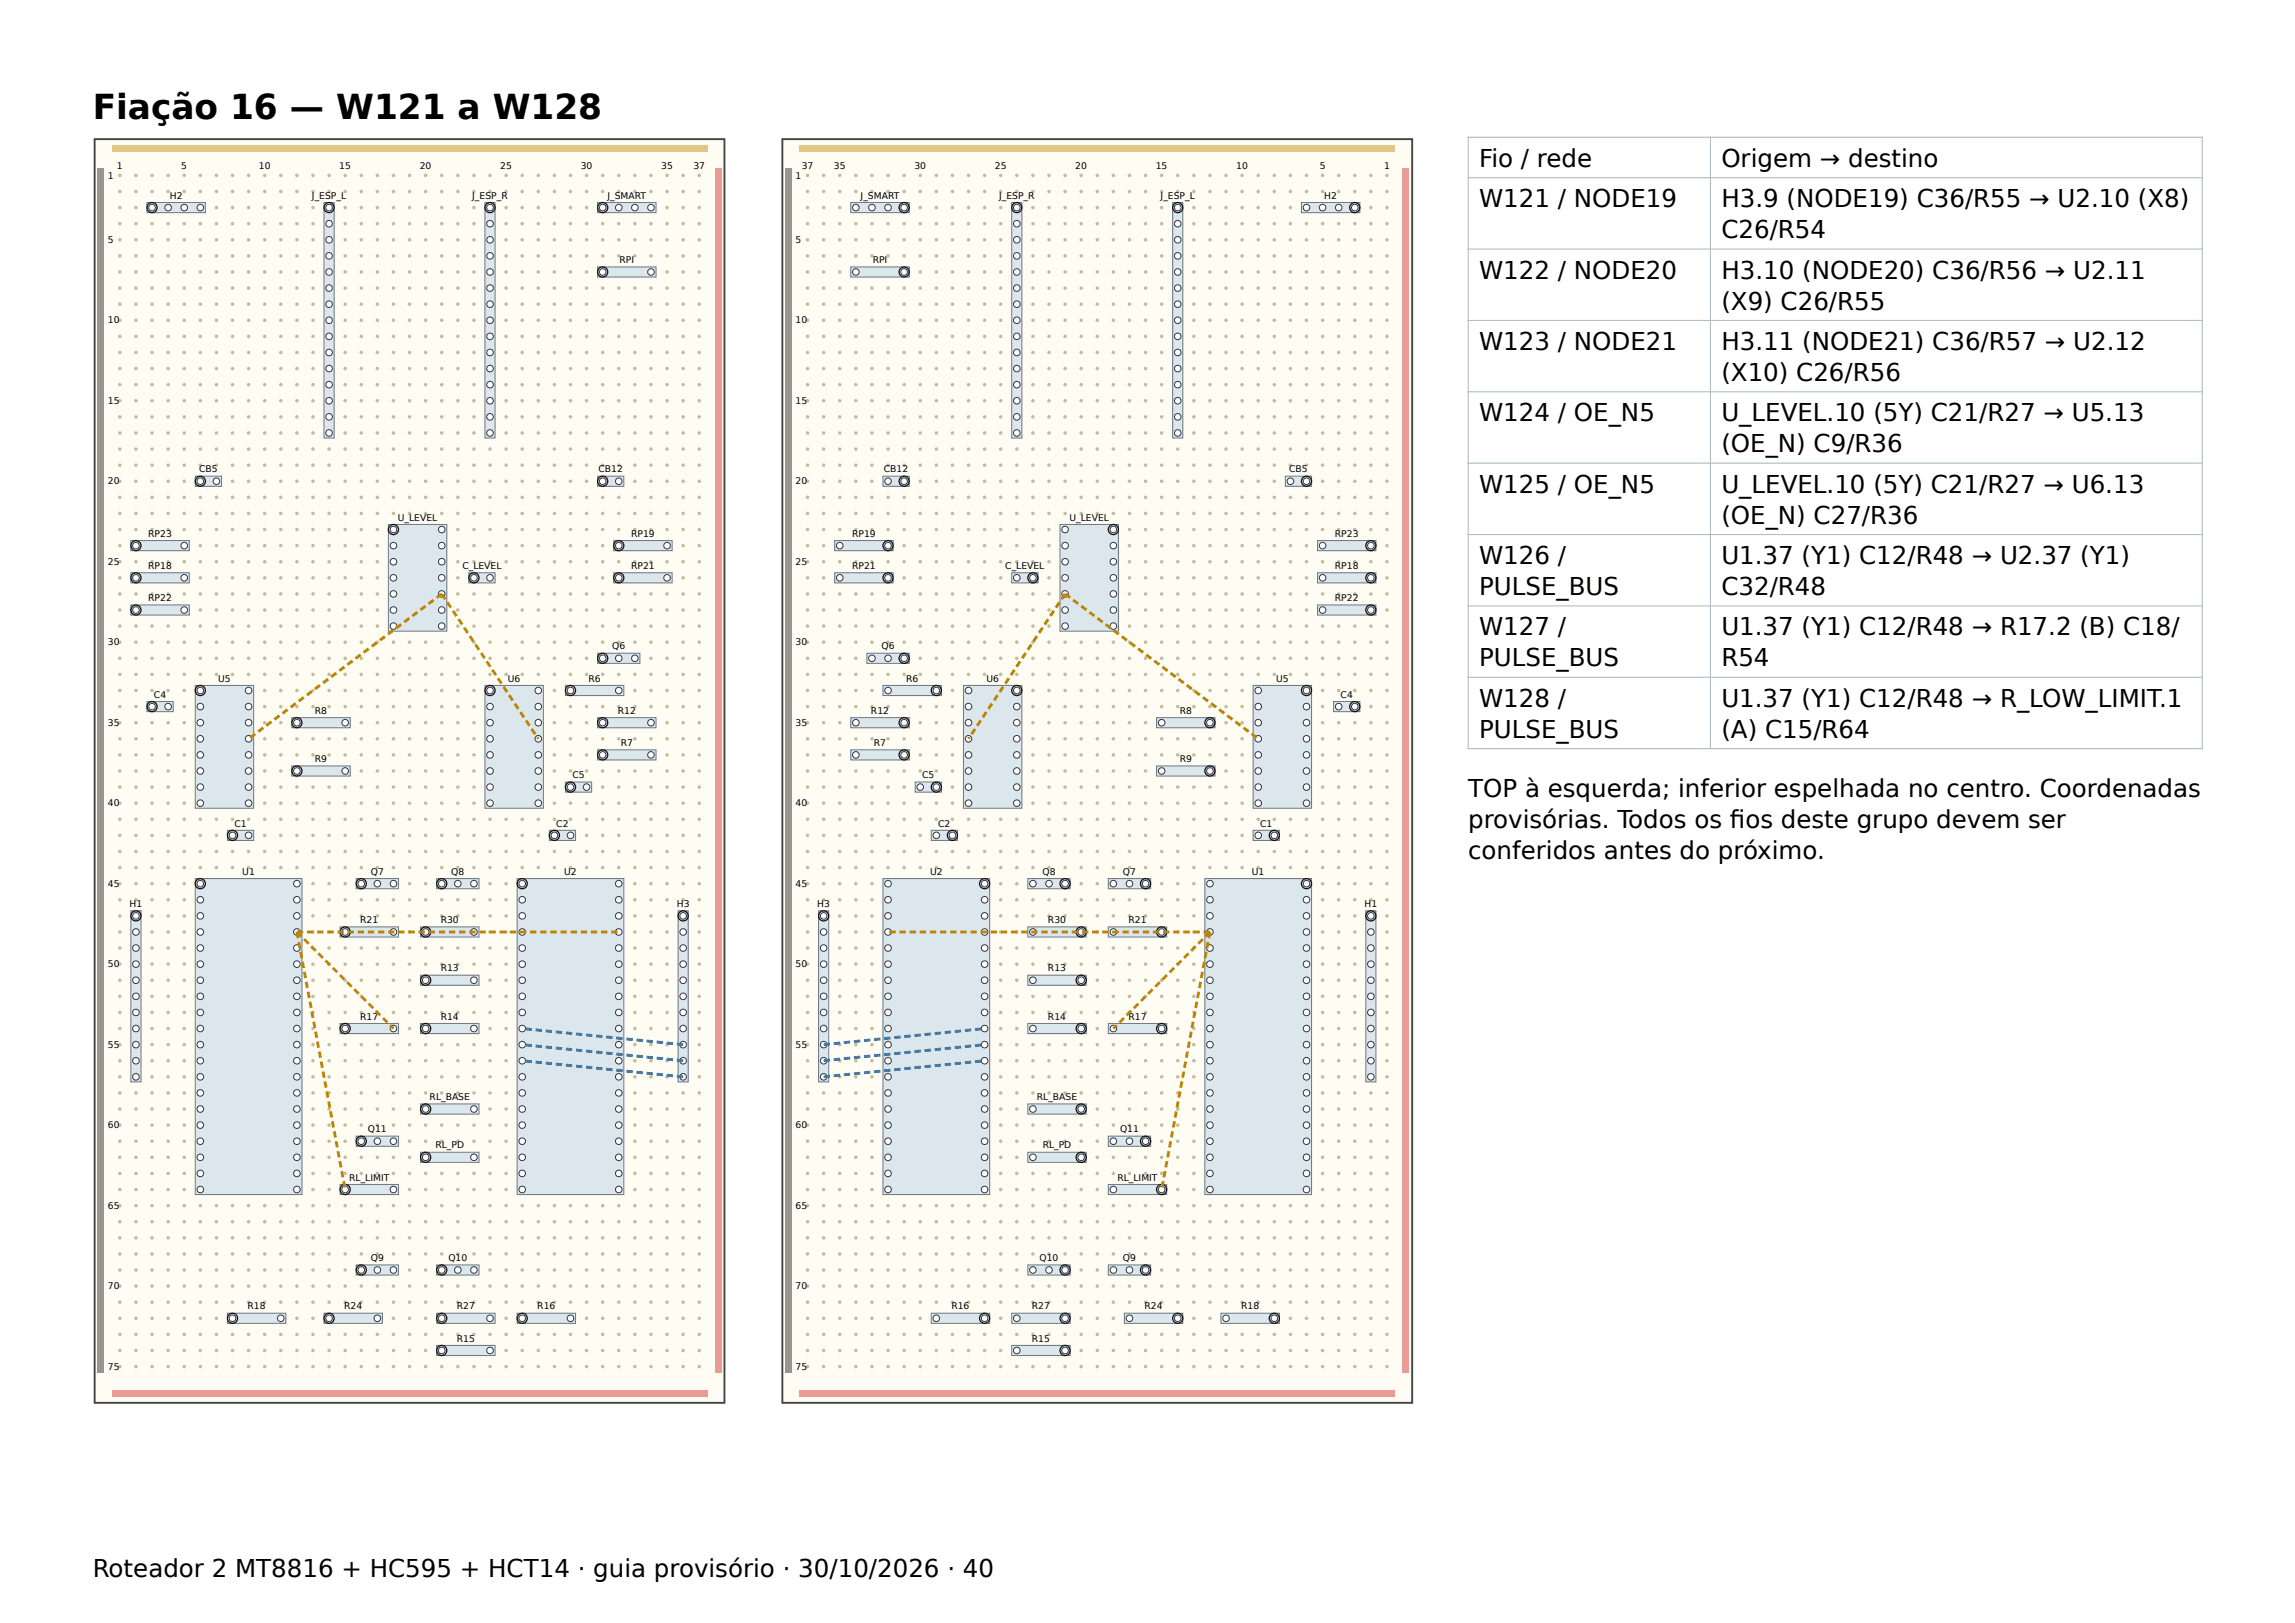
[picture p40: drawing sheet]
<svg xmlns="http://www.w3.org/2000/svg" width="297mm" height="210mm" viewBox="0 0 297 210" stroke-linecap="round" stroke-linejoin="round" font-family="sans-serif">
<defs><g id="words">
<text font-size="4.4" x="12" y="15.4">Fiação 16 — W121 a W128</text>
<g font-size="3.2">
<text x="191.4" y="21.6">Fio / rede</text>
<text x="222.8" y="21.6">Origem → destino</text>
<text x="191.4" y="26.8">W121 / NODE19</text>
<text x="222.8" y="26.8">H3.9 (NODE19) C36/R55 → U2.10 (X8)</text>
<text x="222.8" y="30.8">C26/R54</text>
<text x="191.4" y="36.1">W122 / NODE20</text>
<text x="222.8" y="36.1">H3.10 (NODE20) C36/R56 → U2.11</text>
<text x="222.8" y="40.1">(X9) C26/R55</text>
<text x="191.4" y="45.3">W123 / NODE21</text>
<text x="222.8" y="45.3">H3.11 (NODE21) C36/R57 → U2.12</text>
<text x="222.8" y="49.3">(X10) C26/R56</text>
<text x="191.4" y="54.5">W124 / OE_N5</text>
<text x="222.8" y="54.5">U_LEVEL.10 (5Y) C21/R27 → U5.13</text>
<text x="222.8" y="58.5">(OE_N) C9/R36</text>
<text x="191.4" y="63.8">W125 / OE_N5</text>
<text x="222.8" y="63.8">U_LEVEL.10 (5Y) C21/R27 → U6.13</text>
<text x="222.8" y="67.8">(OE_N) C27/R36</text>
<text x="191.4" y="73">W126 /</text>
<text x="191.4" y="77">PULSE_BUS</text>
<text x="222.8" y="73">U1.37 (Y1) C12/R48 → U2.37 (Y1)</text>
<text x="222.8" y="77">C32/R48</text>
<text x="191.4" y="82.2">W127 /</text>
<text x="222.8" y="82.2">U1.37 (Y1) C12/R48 → R17.2 (B) C18/</text>
<text x="191.4" y="86.2">PULSE_BUS</text>
<text x="222.8" y="86.2">R54</text>
<text x="191.4" y="91.5">W128 /</text>
<text x="191.4" y="95.5">PULSE_BUS</text>
<text x="222.8" y="91.5">U1.37 (Y1) C12/R48 → R_LOW_LIMIT.1</text>
<text x="222.8" y="95.5">(A) C15/R64</text>
<text x="190" y="103.1">TOP à esquerda; inferior espelhada no centro. Coordenadas</text>
<text x="190" y="107.1">provisórias. Todos os f</text>
<text x="223.9" y="107.1">ios deste grupo devem ser</text>
<text x="190" y="111.1">conferidos antes do próximo.</text>
<text x="12" y="204">Roteador 2 MT8816 + HC595 + HCT14 · guia provisório · 30/10/2026 · 40</text>
</g>
<g font-size="1.2">
<text x="14" y="23.1">1</text>
<text x="15.1" y="21.9">1</text>
<text x="23.5" y="21.9">5</text>
<text x="33.5" y="21.9">10</text>
<text x="43.9" y="21.9">15</text>
<text x="54.3" y="21.9">20</text>
<text x="64.7" y="21.9">25</text>
<text x="75.2" y="21.9">30</text>
<text x="85.6" y="21.9">35</text>
<text x="89.7" y="21.9">37</text>
<text x="103" y="23.1">1</text>
<text x="103.8" y="21.9">37</text>
<text x="107.9" y="21.9">35</text>
<text x="118.3" y="21.9">30</text>
<text x="128.7" y="21.9">25</text>
<text x="139.2" y="21.9">20</text>
<text x="149.6" y="21.9">15</text>
<text x="160" y="21.9">10</text>
<text x="170.8" y="21.9">5</text>
<text x="179.1" y="21.9">1</text>
<text x="22" y="25.7">H2</text>
<text x="40.4" y="25.7">J_ESP_L</text>
<text x="61.1" y="25.7">J_ESP_R</text>
<text x="78.6" y="25.7">J_SMART</text>
<text x="111.4" y="25.7">J_SMART</text>
<text x="129.3" y="25.7">J_ESP_R</text>
<text x="150.2" y="25.7">J_ESP_L</text>
<text x="171.4" y="25.7">H2</text>
<text x="14" y="31.4">5</text>
<text x="80.2" y="34">RPI</text>
<text x="103" y="31.4">5</text>
<text x="112.9" y="34">RPI</text>
<text x="14" y="41.9">10</text>
<text x="103" y="41.9">10</text>
<text x="14" y="52.3">15</text>
<text x="103" y="52.3">15</text>
<text x="14" y="62.7">20</text>
<text x="25.8" y="61.1">CB5</text>
<text x="77.5" y="61.1">CB12</text>
<text x="103" y="62.7">20</text>
<text x="114.4" y="61.1">CB12</text>
<text x="166.8" y="61.1">CB5</text>
<text x="19.2" y="69.5">RP23</text>
<text x="51.5" y="67.4">U_LEVEL</text>
<text x="81.7" y="69.5">RP19</text>
<text x="110.3" y="69.5">RP19</text>
<text x="138.4" y="67.4">U_LEVEL</text>
<text x="172.8" y="69.5">RP23</text>
<text x="14" y="73.1">25</text>
<text x="19.2" y="73.6">RP18</text>
<text x="19.2" y="77.8">RP22</text>
<text x="59.8" y="73.6">C_LEVEL</text>
<text x="81.7" y="73.6">RP21</text>
<text x="103" y="73.1">25</text>
<text x="110.3" y="73.6">RP21</text>
<text x="130.1" y="73.6">C_LEVEL</text>
<text x="172.8" y="73.6">RP18</text>
<text x="172.8" y="77.8">RP22</text>
<text x="14" y="83.5">30</text>
<text x="103" y="83.5">30</text>
<text x="28.2" y="88.2">U5</text>
<text x="65.7" y="88.2">U6</text>
<text x="76.2" y="88.2">R6</text>
<text x="79.2" y="84">Q6</text>
<text x="114.1" y="84">Q6</text>
<text x="117.3" y="88.2">R6</text>
<text x="127.6" y="88.2">U6</text>
<text x="165.1" y="88.2">U5</text>
<text x="14" y="93.9">35</text>
<text x="19.9" y="90.3">C4</text>
<text x="40.8" y="92.4">R8</text>
<text x="79.9" y="92.4">R12</text>
<text x="103" y="93.9">35</text>
<text x="112.7" y="92.4">R12</text>
<text x="152.7" y="92.4">R8</text>
<text x="173.5" y="90.3">C4</text>
<text x="40.8" y="98.6">R9</text>
<text x="74.1" y="100.7">C5</text>
<text x="80.3" y="96.5">R7</text>
<text x="113.1" y="96.5">R7</text>
<text x="119.3" y="100.7">C5</text>
<text x="152.7" y="98.6">R9</text>
<text x="14" y="104.3">40</text>
<text x="30.3" y="106.9">C1</text>
<text x="72" y="106.9">C2</text>
<text x="103" y="104.3">40</text>
<text x="121.4" y="106.9">C2</text>
<text x="163.1" y="106.9">C1</text>
<text x="31.4" y="113.2">U1</text>
<text x="48" y="113.2">Q7</text>
<text x="58.4" y="113.2">Q8</text>
<text x="73" y="113.2">U2</text>
<text x="120.4" y="113.2">U2</text>
<text x="134.9" y="113.2">Q8</text>
<text x="145.3" y="113.2">Q7</text>
<text x="162" y="113.2">U1</text>
<text x="14" y="114.7">45</text>
<text x="16.8" y="117.4">H1</text>
<text x="46.6" y="119.4">R21</text>
<text x="57" y="119.4">R30</text>
<text x="87.6" y="117.4">H3</text>
<text x="103" y="114.7">45</text>
<text x="105.8" y="117.4">H3</text>
<text x="135.6" y="119.4">R30</text>
<text x="146" y="119.4">R21</text>
<text x="176.6" y="117.4">H1</text>
<text x="14" y="125.2">50</text>
<text x="57" y="125.7">R13</text>
<text x="103" y="125.2">50</text>
<text x="135.6" y="125.7">R13</text>
<text x="46.6" y="131.9">R17</text>
<text x="57" y="131.9">R14</text>
<text x="135.6" y="131.9">R14</text>
<text x="146" y="131.9">R17</text>
<text x="14" y="135.6">55</text>
<text x="103" y="135.6">55</text>
<text x="55.6" y="142.3">RL_BASE</text>
<text x="134.2" y="142.3">RL_BASE</text>
<text x="14" y="146">60</text>
<text x="47.6" y="146.5">Q11</text>
<text x="56.3" y="148.6">RL_PD</text>
<text x="103" y="146">60</text>
<text x="134.9" y="148.6">RL_PD</text>
<text x="144.9" y="146.5">Q11</text>
<text x="45.2" y="152.8">RL_LIMIT</text>
<text x="144.6" y="152.8">RL_LIMIT</text>
<text x="14" y="156.4">65</text>
<text x="103" y="156.4">65</text>
<text x="14" y="166.8">70</text>
<text x="48" y="163.2">Q9</text>
<text x="58" y="163.2">Q10</text>
<text x="103" y="166.8">70</text>
<text x="134.5" y="163.2">Q10</text>
<text x="145.3" y="163.2">Q9</text>
<text x="32" y="169.4">R18</text>
<text x="44.5" y="169.4">R24</text>
<text x="59.1" y="169.4">R27</text>
<text x="59.1" y="173.6">R15</text>
<text x="69.5" y="169.4">R16</text>
<text x="123.1" y="169.4">R16</text>
<text x="133.5" y="169.4">R27</text>
<text x="133.5" y="173.6">R15</text>
<text x="148.1" y="169.4">R24</text>
<text x="160.6" y="169.4">R18</text>
<text x="14" y="177.2">75</text>
<text x="103" y="177.2">75</text>
</g>
</g></defs>
<path d="M12.2 18h81.6v163.5h-81.6z" fill="#fffdf3" stroke="#444" stroke-width=".25"/>
<path d="M12.7 21.9h.8v155.8h-.8z" fill="#151515"/>
<g fill="#d32424">
<path d="M92.5 21.9h.8v155.8h-.8z"/>
<path d="M14.5 179.9h77v.8h-77z"/>
</g>
<path d="M14.5 18.7h77v.9h-77z" fill="#bc8400"/>
<g fill="#c3bb9a">
<circle cx="15.5" cy="22.7" r=".23"/>
<circle cx="17.6" cy="22.7" r=".23"/>
<circle cx="19.7" cy="22.7" r=".23"/>
<circle cx="21.8" cy="22.7" r=".23"/>
<circle cx="23.8" cy="22.7" r=".23"/>
<circle cx="25.9" cy="22.7" r=".23"/>
<circle cx="28" cy="22.7" r=".23"/>
<circle cx="30.1" cy="22.7" r=".23"/>
<circle cx="32.2" cy="22.7" r=".23"/>
<circle cx="34.3" cy="22.7" r=".23"/>
<circle cx="36.3" cy="22.7" r=".23"/>
<circle cx="38.4" cy="22.7" r=".23"/>
<circle cx="40.5" cy="22.7" r=".23"/>
<circle cx="42.6" cy="22.7" r=".23"/>
<circle cx="44.7" cy="22.7" r=".23"/>
<circle cx="46.8" cy="22.7" r=".23"/>
<circle cx="48.8" cy="22.7" r=".23"/>
<circle cx="50.9" cy="22.7" r=".23"/>
<circle cx="53" cy="22.7" r=".23"/>
<circle cx="55.1" cy="22.7" r=".23"/>
<circle cx="57.2" cy="22.7" r=".23"/>
<circle cx="59.2" cy="22.7" r=".23"/>
<circle cx="61.3" cy="22.7" r=".23"/>
<circle cx="63.4" cy="22.7" r=".23"/>
<circle cx="65.5" cy="22.7" r=".23"/>
<circle cx="67.6" cy="22.7" r=".23"/>
<circle cx="69.7" cy="22.7" r=".23"/>
<circle cx="71.7" cy="22.7" r=".23"/>
<circle cx="73.8" cy="22.7" r=".23"/>
<circle cx="75.9" cy="22.7" r=".23"/>
<circle cx="78" cy="22.7" r=".23"/>
<circle cx="80.1" cy="22.7" r=".23"/>
<circle cx="82.2" cy="22.7" r=".23"/>
<circle cx="84.2" cy="22.7" r=".23"/>
<circle cx="86.3" cy="22.7" r=".23"/>
<circle cx="88.4" cy="22.7" r=".23"/>
<circle cx="90.5" cy="22.7" r=".23"/>
<circle cx="15.5" cy="24.8" r=".23"/>
<circle cx="17.6" cy="24.8" r=".23"/>
<circle cx="19.7" cy="24.8" r=".23"/>
<circle cx="21.8" cy="24.8" r=".23"/>
<circle cx="23.8" cy="24.8" r=".23"/>
<circle cx="25.9" cy="24.8" r=".23"/>
<circle cx="28" cy="24.8" r=".23"/>
<circle cx="30.1" cy="24.8" r=".23"/>
<circle cx="32.2" cy="24.8" r=".23"/>
<circle cx="34.3" cy="24.8" r=".23"/>
<circle cx="36.3" cy="24.8" r=".23"/>
<circle cx="38.4" cy="24.8" r=".23"/>
<circle cx="40.5" cy="24.8" r=".23"/>
<circle cx="42.6" cy="24.8" r=".23"/>
<circle cx="44.7" cy="24.8" r=".23"/>
<circle cx="46.8" cy="24.8" r=".23"/>
<circle cx="48.8" cy="24.8" r=".23"/>
<circle cx="50.9" cy="24.8" r=".23"/>
<circle cx="53" cy="24.8" r=".23"/>
<circle cx="55.1" cy="24.8" r=".23"/>
<circle cx="57.2" cy="24.8" r=".23"/>
<circle cx="59.2" cy="24.8" r=".23"/>
<circle cx="61.3" cy="24.8" r=".23"/>
<circle cx="63.4" cy="24.8" r=".23"/>
<circle cx="65.5" cy="24.8" r=".23"/>
<circle cx="67.6" cy="24.8" r=".23"/>
<circle cx="69.7" cy="24.8" r=".23"/>
<circle cx="71.7" cy="24.8" r=".23"/>
<circle cx="73.8" cy="24.8" r=".23"/>
<circle cx="75.9" cy="24.8" r=".23"/>
<circle cx="78" cy="24.8" r=".23"/>
<circle cx="80.1" cy="24.8" r=".23"/>
<circle cx="82.2" cy="24.8" r=".23"/>
<circle cx="84.2" cy="24.8" r=".23"/>
<circle cx="86.3" cy="24.8" r=".23"/>
<circle cx="88.4" cy="24.8" r=".23"/>
<circle cx="90.5" cy="24.8" r=".23"/>
<circle cx="15.5" cy="26.9" r=".23"/>
<circle cx="17.6" cy="26.9" r=".23"/>
<circle cx="19.7" cy="26.9" r=".23"/>
<circle cx="21.8" cy="26.9" r=".23"/>
<circle cx="23.8" cy="26.9" r=".23"/>
<circle cx="25.9" cy="26.9" r=".23"/>
<circle cx="28" cy="26.9" r=".23"/>
<circle cx="30.1" cy="26.9" r=".23"/>
<circle cx="32.2" cy="26.9" r=".23"/>
<circle cx="34.3" cy="26.9" r=".23"/>
<circle cx="36.3" cy="26.9" r=".23"/>
<circle cx="38.4" cy="26.9" r=".23"/>
<circle cx="40.5" cy="26.9" r=".23"/>
<circle cx="42.6" cy="26.9" r=".23"/>
<circle cx="44.7" cy="26.9" r=".23"/>
<circle cx="46.8" cy="26.9" r=".23"/>
<circle cx="48.8" cy="26.9" r=".23"/>
<circle cx="50.9" cy="26.9" r=".23"/>
<circle cx="53" cy="26.9" r=".23"/>
<circle cx="55.1" cy="26.9" r=".23"/>
<circle cx="57.2" cy="26.9" r=".23"/>
<circle cx="59.2" cy="26.9" r=".23"/>
<circle cx="61.3" cy="26.9" r=".23"/>
<circle cx="63.4" cy="26.9" r=".23"/>
<circle cx="65.5" cy="26.9" r=".23"/>
<circle cx="67.6" cy="26.9" r=".23"/>
<circle cx="69.7" cy="26.9" r=".23"/>
<circle cx="71.7" cy="26.9" r=".23"/>
<circle cx="73.8" cy="26.9" r=".23"/>
<circle cx="75.9" cy="26.9" r=".23"/>
<circle cx="78" cy="26.9" r=".23"/>
<circle cx="80.1" cy="26.9" r=".23"/>
<circle cx="82.2" cy="26.9" r=".23"/>
<circle cx="84.2" cy="26.9" r=".23"/>
<circle cx="86.3" cy="26.9" r=".23"/>
<circle cx="88.4" cy="26.9" r=".23"/>
<circle cx="90.5" cy="26.9" r=".23"/>
<circle cx="15.5" cy="28.9" r=".23"/>
<circle cx="17.6" cy="28.9" r=".23"/>
<circle cx="19.7" cy="28.9" r=".23"/>
<circle cx="21.8" cy="28.9" r=".23"/>
<circle cx="23.8" cy="28.9" r=".23"/>
<circle cx="25.9" cy="28.9" r=".23"/>
<circle cx="28" cy="28.9" r=".23"/>
<circle cx="30.1" cy="28.9" r=".23"/>
<circle cx="32.2" cy="28.9" r=".23"/>
<circle cx="34.3" cy="28.9" r=".23"/>
<circle cx="36.3" cy="28.9" r=".23"/>
<circle cx="38.4" cy="28.9" r=".23"/>
<circle cx="40.5" cy="28.9" r=".23"/>
<circle cx="42.6" cy="28.9" r=".23"/>
<circle cx="44.7" cy="28.9" r=".23"/>
<circle cx="46.8" cy="28.9" r=".23"/>
<circle cx="48.8" cy="28.9" r=".23"/>
<circle cx="50.9" cy="28.9" r=".23"/>
<circle cx="53" cy="28.9" r=".23"/>
<circle cx="55.1" cy="28.9" r=".23"/>
<circle cx="57.2" cy="28.9" r=".23"/>
<circle cx="59.2" cy="28.9" r=".23"/>
<circle cx="61.3" cy="28.9" r=".23"/>
<circle cx="63.4" cy="28.9" r=".23"/>
<circle cx="65.5" cy="28.9" r=".23"/>
<circle cx="67.6" cy="28.9" r=".23"/>
<circle cx="69.7" cy="28.9" r=".23"/>
<circle cx="71.7" cy="28.9" r=".23"/>
<circle cx="73.8" cy="28.9" r=".23"/>
<circle cx="75.9" cy="28.9" r=".23"/>
<circle cx="78" cy="28.9" r=".23"/>
<circle cx="80.1" cy="28.9" r=".23"/>
<circle cx="82.2" cy="28.9" r=".23"/>
<circle cx="84.2" cy="28.9" r=".23"/>
<circle cx="86.3" cy="28.9" r=".23"/>
<circle cx="88.4" cy="28.9" r=".23"/>
<circle cx="90.5" cy="28.9" r=".23"/>
<circle cx="15.5" cy="31" r=".23"/>
<circle cx="17.6" cy="31" r=".23"/>
<circle cx="19.7" cy="31" r=".23"/>
<circle cx="21.8" cy="31" r=".23"/>
<circle cx="23.8" cy="31" r=".23"/>
<circle cx="25.9" cy="31" r=".23"/>
<circle cx="28" cy="31" r=".23"/>
<circle cx="30.1" cy="31" r=".23"/>
<circle cx="32.2" cy="31" r=".23"/>
<circle cx="34.3" cy="31" r=".23"/>
<circle cx="36.3" cy="31" r=".23"/>
<circle cx="38.4" cy="31" r=".23"/>
<circle cx="40.5" cy="31" r=".23"/>
<circle cx="42.6" cy="31" r=".23"/>
<circle cx="44.7" cy="31" r=".23"/>
<circle cx="46.8" cy="31" r=".23"/>
<circle cx="48.8" cy="31" r=".23"/>
<circle cx="50.9" cy="31" r=".23"/>
<circle cx="53" cy="31" r=".23"/>
<circle cx="55.1" cy="31" r=".23"/>
<circle cx="57.2" cy="31" r=".23"/>
<circle cx="59.2" cy="31" r=".23"/>
<circle cx="61.3" cy="31" r=".23"/>
<circle cx="63.4" cy="31" r=".23"/>
<circle cx="65.5" cy="31" r=".23"/>
<circle cx="67.6" cy="31" r=".23"/>
<circle cx="69.7" cy="31" r=".23"/>
<circle cx="71.7" cy="31" r=".23"/>
<circle cx="73.8" cy="31" r=".23"/>
<circle cx="75.9" cy="31" r=".23"/>
<circle cx="78" cy="31" r=".23"/>
<circle cx="80.1" cy="31" r=".23"/>
<circle cx="82.2" cy="31" r=".23"/>
<circle cx="84.2" cy="31" r=".23"/>
<circle cx="86.3" cy="31" r=".23"/>
<circle cx="88.4" cy="31" r=".23"/>
<circle cx="90.5" cy="31" r=".23"/>
<circle cx="15.5" cy="33.1" r=".23"/>
<circle cx="17.6" cy="33.1" r=".23"/>
<circle cx="19.7" cy="33.1" r=".23"/>
<circle cx="21.8" cy="33.1" r=".23"/>
<circle cx="23.8" cy="33.1" r=".23"/>
<circle cx="25.9" cy="33.1" r=".23"/>
<circle cx="28" cy="33.1" r=".23"/>
<circle cx="30.1" cy="33.1" r=".23"/>
<circle cx="32.2" cy="33.1" r=".23"/>
<circle cx="34.3" cy="33.1" r=".23"/>
<circle cx="36.3" cy="33.1" r=".23"/>
<circle cx="38.4" cy="33.1" r=".23"/>
<circle cx="40.5" cy="33.1" r=".23"/>
<circle cx="42.6" cy="33.1" r=".23"/>
<circle cx="44.7" cy="33.1" r=".23"/>
<circle cx="46.8" cy="33.1" r=".23"/>
<circle cx="48.8" cy="33.1" r=".23"/>
<circle cx="50.9" cy="33.1" r=".23"/>
<circle cx="53" cy="33.1" r=".23"/>
<circle cx="55.1" cy="33.1" r=".23"/>
<circle cx="57.2" cy="33.1" r=".23"/>
<circle cx="59.2" cy="33.1" r=".23"/>
<circle cx="61.3" cy="33.1" r=".23"/>
<circle cx="63.4" cy="33.1" r=".23"/>
<circle cx="65.5" cy="33.1" r=".23"/>
<circle cx="67.6" cy="33.1" r=".23"/>
<circle cx="69.7" cy="33.1" r=".23"/>
<circle cx="71.7" cy="33.1" r=".23"/>
<circle cx="73.8" cy="33.1" r=".23"/>
<circle cx="75.9" cy="33.1" r=".23"/>
<circle cx="78" cy="33.1" r=".23"/>
<circle cx="80.1" cy="33.1" r=".23"/>
<circle cx="82.2" cy="33.1" r=".23"/>
<circle cx="84.2" cy="33.1" r=".23"/>
<circle cx="86.3" cy="33.1" r=".23"/>
<circle cx="88.4" cy="33.1" r=".23"/>
<circle cx="90.5" cy="33.1" r=".23"/>
<circle cx="15.5" cy="35.2" r=".23"/>
<circle cx="17.6" cy="35.2" r=".23"/>
<circle cx="19.7" cy="35.2" r=".23"/>
<circle cx="21.8" cy="35.2" r=".23"/>
<circle cx="23.8" cy="35.2" r=".23"/>
<circle cx="25.9" cy="35.2" r=".23"/>
<circle cx="28" cy="35.2" r=".23"/>
<circle cx="30.1" cy="35.2" r=".23"/>
<circle cx="32.2" cy="35.2" r=".23"/>
<circle cx="34.3" cy="35.2" r=".23"/>
<circle cx="36.3" cy="35.2" r=".23"/>
<circle cx="38.4" cy="35.2" r=".23"/>
<circle cx="40.5" cy="35.2" r=".23"/>
<circle cx="42.6" cy="35.2" r=".23"/>
<circle cx="44.7" cy="35.2" r=".23"/>
<circle cx="46.8" cy="35.2" r=".23"/>
<circle cx="48.8" cy="35.2" r=".23"/>
<circle cx="50.9" cy="35.2" r=".23"/>
<circle cx="53" cy="35.2" r=".23"/>
<circle cx="55.1" cy="35.2" r=".23"/>
<circle cx="57.2" cy="35.2" r=".23"/>
<circle cx="59.2" cy="35.2" r=".23"/>
<circle cx="61.3" cy="35.2" r=".23"/>
<circle cx="63.4" cy="35.2" r=".23"/>
<circle cx="65.5" cy="35.2" r=".23"/>
<circle cx="67.6" cy="35.2" r=".23"/>
<circle cx="69.7" cy="35.2" r=".23"/>
<circle cx="71.7" cy="35.2" r=".23"/>
<circle cx="73.8" cy="35.2" r=".23"/>
<circle cx="75.9" cy="35.2" r=".23"/>
<circle cx="78" cy="35.2" r=".23"/>
<circle cx="80.1" cy="35.2" r=".23"/>
<circle cx="82.2" cy="35.2" r=".23"/>
<circle cx="84.2" cy="35.2" r=".23"/>
<circle cx="86.3" cy="35.2" r=".23"/>
<circle cx="88.4" cy="35.2" r=".23"/>
<circle cx="90.5" cy="35.2" r=".23"/>
<circle cx="15.5" cy="37.3" r=".23"/>
<circle cx="17.6" cy="37.3" r=".23"/>
<circle cx="19.7" cy="37.3" r=".23"/>
<circle cx="21.8" cy="37.3" r=".23"/>
<circle cx="23.8" cy="37.3" r=".23"/>
<circle cx="25.9" cy="37.3" r=".23"/>
<circle cx="28" cy="37.3" r=".23"/>
<circle cx="30.1" cy="37.3" r=".23"/>
<circle cx="32.2" cy="37.3" r=".23"/>
<circle cx="34.3" cy="37.3" r=".23"/>
<circle cx="36.3" cy="37.3" r=".23"/>
<circle cx="38.4" cy="37.3" r=".23"/>
<circle cx="40.5" cy="37.3" r=".23"/>
<circle cx="42.6" cy="37.3" r=".23"/>
<circle cx="44.7" cy="37.3" r=".23"/>
<circle cx="46.8" cy="37.3" r=".23"/>
<circle cx="48.8" cy="37.3" r=".23"/>
<circle cx="50.9" cy="37.3" r=".23"/>
<circle cx="53" cy="37.3" r=".23"/>
<circle cx="55.1" cy="37.3" r=".23"/>
<circle cx="57.2" cy="37.3" r=".23"/>
<circle cx="59.2" cy="37.3" r=".23"/>
<circle cx="61.3" cy="37.3" r=".23"/>
<circle cx="63.4" cy="37.3" r=".23"/>
<circle cx="65.5" cy="37.3" r=".23"/>
<circle cx="67.6" cy="37.3" r=".23"/>
<circle cx="69.7" cy="37.3" r=".23"/>
<circle cx="71.7" cy="37.3" r=".23"/>
<circle cx="73.8" cy="37.3" r=".23"/>
<circle cx="75.9" cy="37.3" r=".23"/>
<circle cx="78" cy="37.3" r=".23"/>
<circle cx="80.1" cy="37.3" r=".23"/>
<circle cx="82.2" cy="37.3" r=".23"/>
<circle cx="84.2" cy="37.3" r=".23"/>
<circle cx="86.3" cy="37.3" r=".23"/>
<circle cx="88.4" cy="37.3" r=".23"/>
<circle cx="90.5" cy="37.3" r=".23"/>
<circle cx="15.5" cy="39.4" r=".23"/>
<circle cx="17.6" cy="39.4" r=".23"/>
<circle cx="19.7" cy="39.4" r=".23"/>
<circle cx="21.8" cy="39.4" r=".23"/>
<circle cx="23.8" cy="39.4" r=".23"/>
<circle cx="25.9" cy="39.4" r=".23"/>
<circle cx="28" cy="39.4" r=".23"/>
<circle cx="30.1" cy="39.4" r=".23"/>
<circle cx="32.2" cy="39.4" r=".23"/>
<circle cx="34.3" cy="39.4" r=".23"/>
<circle cx="36.3" cy="39.4" r=".23"/>
<circle cx="38.4" cy="39.4" r=".23"/>
<circle cx="40.5" cy="39.4" r=".23"/>
<circle cx="42.6" cy="39.4" r=".23"/>
<circle cx="44.7" cy="39.4" r=".23"/>
<circle cx="46.8" cy="39.4" r=".23"/>
<circle cx="48.8" cy="39.4" r=".23"/>
<circle cx="50.9" cy="39.4" r=".23"/>
<circle cx="53" cy="39.4" r=".23"/>
<circle cx="55.1" cy="39.4" r=".23"/>
<circle cx="57.2" cy="39.4" r=".23"/>
<circle cx="59.2" cy="39.4" r=".23"/>
<circle cx="61.3" cy="39.4" r=".23"/>
<circle cx="63.4" cy="39.4" r=".23"/>
<circle cx="65.5" cy="39.4" r=".23"/>
<circle cx="67.6" cy="39.4" r=".23"/>
<circle cx="69.7" cy="39.4" r=".23"/>
<circle cx="71.7" cy="39.4" r=".23"/>
<circle cx="73.8" cy="39.4" r=".23"/>
<circle cx="75.9" cy="39.4" r=".23"/>
<circle cx="78" cy="39.4" r=".23"/>
<circle cx="80.1" cy="39.4" r=".23"/>
<circle cx="82.2" cy="39.4" r=".23"/>
<circle cx="84.2" cy="39.4" r=".23"/>
<circle cx="86.3" cy="39.4" r=".23"/>
<circle cx="88.4" cy="39.4" r=".23"/>
<circle cx="90.5" cy="39.4" r=".23"/>
<circle cx="15.5" cy="41.4" r=".23"/>
<circle cx="17.6" cy="41.4" r=".23"/>
<circle cx="19.7" cy="41.4" r=".23"/>
<circle cx="21.8" cy="41.4" r=".23"/>
<circle cx="23.8" cy="41.4" r=".23"/>
<circle cx="25.9" cy="41.4" r=".23"/>
<circle cx="28" cy="41.4" r=".23"/>
<circle cx="30.1" cy="41.4" r=".23"/>
<circle cx="32.2" cy="41.4" r=".23"/>
<circle cx="34.3" cy="41.4" r=".23"/>
<circle cx="36.3" cy="41.4" r=".23"/>
<circle cx="38.4" cy="41.4" r=".23"/>
<circle cx="40.5" cy="41.4" r=".23"/>
<circle cx="42.6" cy="41.4" r=".23"/>
<circle cx="44.7" cy="41.4" r=".23"/>
<circle cx="46.8" cy="41.4" r=".23"/>
<circle cx="48.8" cy="41.4" r=".23"/>
<circle cx="50.9" cy="41.4" r=".23"/>
<circle cx="53" cy="41.4" r=".23"/>
<circle cx="55.1" cy="41.4" r=".23"/>
<circle cx="57.2" cy="41.4" r=".23"/>
<circle cx="59.2" cy="41.4" r=".23"/>
<circle cx="61.3" cy="41.4" r=".23"/>
<circle cx="63.4" cy="41.4" r=".23"/>
<circle cx="65.5" cy="41.4" r=".23"/>
<circle cx="67.6" cy="41.4" r=".23"/>
<circle cx="69.7" cy="41.4" r=".23"/>
<circle cx="71.7" cy="41.4" r=".23"/>
<circle cx="73.8" cy="41.4" r=".23"/>
<circle cx="75.9" cy="41.4" r=".23"/>
<circle cx="78" cy="41.4" r=".23"/>
<circle cx="80.1" cy="41.4" r=".23"/>
<circle cx="82.2" cy="41.4" r=".23"/>
<circle cx="84.2" cy="41.4" r=".23"/>
<circle cx="86.3" cy="41.4" r=".23"/>
<circle cx="88.4" cy="41.4" r=".23"/>
<circle cx="90.5" cy="41.4" r=".23"/>
<circle cx="15.5" cy="43.5" r=".23"/>
<circle cx="17.6" cy="43.5" r=".23"/>
<circle cx="19.7" cy="43.5" r=".23"/>
<circle cx="21.8" cy="43.5" r=".23"/>
<circle cx="23.8" cy="43.5" r=".23"/>
<circle cx="25.9" cy="43.5" r=".23"/>
<circle cx="28" cy="43.5" r=".23"/>
<circle cx="30.1" cy="43.5" r=".23"/>
<circle cx="32.2" cy="43.5" r=".23"/>
<circle cx="34.3" cy="43.5" r=".23"/>
<circle cx="36.3" cy="43.5" r=".23"/>
<circle cx="38.4" cy="43.5" r=".23"/>
<circle cx="40.5" cy="43.5" r=".23"/>
<circle cx="42.6" cy="43.5" r=".23"/>
<circle cx="44.7" cy="43.5" r=".23"/>
<circle cx="46.8" cy="43.5" r=".23"/>
<circle cx="48.8" cy="43.5" r=".23"/>
<circle cx="50.9" cy="43.5" r=".23"/>
<circle cx="53" cy="43.5" r=".23"/>
<circle cx="55.1" cy="43.5" r=".23"/>
<circle cx="57.2" cy="43.5" r=".23"/>
<circle cx="59.2" cy="43.5" r=".23"/>
<circle cx="61.3" cy="43.5" r=".23"/>
<circle cx="63.4" cy="43.5" r=".23"/>
<circle cx="65.5" cy="43.5" r=".23"/>
<circle cx="67.6" cy="43.5" r=".23"/>
<circle cx="69.7" cy="43.5" r=".23"/>
<circle cx="71.7" cy="43.5" r=".23"/>
<circle cx="73.8" cy="43.5" r=".23"/>
<circle cx="75.9" cy="43.5" r=".23"/>
<circle cx="78" cy="43.5" r=".23"/>
<circle cx="80.1" cy="43.5" r=".23"/>
<circle cx="82.2" cy="43.5" r=".23"/>
<circle cx="84.2" cy="43.5" r=".23"/>
<circle cx="86.3" cy="43.5" r=".23"/>
<circle cx="88.4" cy="43.5" r=".23"/>
<circle cx="90.5" cy="43.5" r=".23"/>
<circle cx="15.5" cy="45.6" r=".23"/>
<circle cx="17.6" cy="45.6" r=".23"/>
<circle cx="19.7" cy="45.6" r=".23"/>
<circle cx="21.8" cy="45.6" r=".23"/>
<circle cx="23.8" cy="45.6" r=".23"/>
<circle cx="25.9" cy="45.6" r=".23"/>
<circle cx="28" cy="45.6" r=".23"/>
<circle cx="30.1" cy="45.6" r=".23"/>
<circle cx="32.2" cy="45.6" r=".23"/>
<circle cx="34.3" cy="45.6" r=".23"/>
<circle cx="36.3" cy="45.6" r=".23"/>
<circle cx="38.4" cy="45.6" r=".23"/>
<circle cx="40.5" cy="45.6" r=".23"/>
<circle cx="42.6" cy="45.6" r=".23"/>
<circle cx="44.7" cy="45.6" r=".23"/>
<circle cx="46.8" cy="45.6" r=".23"/>
<circle cx="48.8" cy="45.6" r=".23"/>
<circle cx="50.9" cy="45.6" r=".23"/>
<circle cx="53" cy="45.6" r=".23"/>
<circle cx="55.1" cy="45.6" r=".23"/>
<circle cx="57.2" cy="45.6" r=".23"/>
<circle cx="59.2" cy="45.6" r=".23"/>
<circle cx="61.3" cy="45.6" r=".23"/>
<circle cx="63.4" cy="45.6" r=".23"/>
<circle cx="65.5" cy="45.6" r=".23"/>
<circle cx="67.6" cy="45.6" r=".23"/>
<circle cx="69.7" cy="45.6" r=".23"/>
<circle cx="71.7" cy="45.6" r=".23"/>
<circle cx="73.8" cy="45.6" r=".23"/>
<circle cx="75.9" cy="45.6" r=".23"/>
<circle cx="78" cy="45.6" r=".23"/>
<circle cx="80.1" cy="45.6" r=".23"/>
<circle cx="82.2" cy="45.6" r=".23"/>
<circle cx="84.2" cy="45.6" r=".23"/>
<circle cx="86.3" cy="45.6" r=".23"/>
<circle cx="88.4" cy="45.6" r=".23"/>
<circle cx="90.5" cy="45.6" r=".23"/>
<circle cx="15.5" cy="47.7" r=".23"/>
<circle cx="17.6" cy="47.7" r=".23"/>
<circle cx="19.7" cy="47.7" r=".23"/>
<circle cx="21.8" cy="47.7" r=".23"/>
<circle cx="23.8" cy="47.7" r=".23"/>
<circle cx="25.9" cy="47.7" r=".23"/>
<circle cx="28" cy="47.7" r=".23"/>
<circle cx="30.1" cy="47.7" r=".23"/>
<circle cx="32.2" cy="47.7" r=".23"/>
<circle cx="34.3" cy="47.7" r=".23"/>
<circle cx="36.3" cy="47.7" r=".23"/>
<circle cx="38.4" cy="47.7" r=".23"/>
<circle cx="40.5" cy="47.7" r=".23"/>
<circle cx="42.6" cy="47.7" r=".23"/>
<circle cx="44.7" cy="47.7" r=".23"/>
<circle cx="46.8" cy="47.7" r=".23"/>
<circle cx="48.8" cy="47.7" r=".23"/>
<circle cx="50.9" cy="47.7" r=".23"/>
<circle cx="53" cy="47.7" r=".23"/>
<circle cx="55.1" cy="47.7" r=".23"/>
<circle cx="57.2" cy="47.7" r=".23"/>
<circle cx="59.2" cy="47.7" r=".23"/>
<circle cx="61.3" cy="47.7" r=".23"/>
<circle cx="63.4" cy="47.7" r=".23"/>
<circle cx="65.5" cy="47.7" r=".23"/>
<circle cx="67.6" cy="47.7" r=".23"/>
<circle cx="69.7" cy="47.7" r=".23"/>
<circle cx="71.7" cy="47.7" r=".23"/>
<circle cx="73.8" cy="47.7" r=".23"/>
<circle cx="75.9" cy="47.7" r=".23"/>
<circle cx="78" cy="47.7" r=".23"/>
<circle cx="80.1" cy="47.7" r=".23"/>
<circle cx="82.2" cy="47.7" r=".23"/>
<circle cx="84.2" cy="47.7" r=".23"/>
<circle cx="86.3" cy="47.7" r=".23"/>
<circle cx="88.4" cy="47.7" r=".23"/>
<circle cx="90.5" cy="47.7" r=".23"/>
<circle cx="15.5" cy="49.8" r=".23"/>
<circle cx="17.6" cy="49.8" r=".23"/>
<circle cx="19.7" cy="49.8" r=".23"/>
<circle cx="21.8" cy="49.8" r=".23"/>
<circle cx="23.8" cy="49.8" r=".23"/>
<circle cx="25.9" cy="49.8" r=".23"/>
<circle cx="28" cy="49.8" r=".23"/>
<circle cx="30.1" cy="49.8" r=".23"/>
<circle cx="32.2" cy="49.8" r=".23"/>
<circle cx="34.3" cy="49.8" r=".23"/>
<circle cx="36.3" cy="49.8" r=".23"/>
<circle cx="38.4" cy="49.8" r=".23"/>
<circle cx="40.5" cy="49.8" r=".23"/>
<circle cx="42.6" cy="49.8" r=".23"/>
<circle cx="44.7" cy="49.8" r=".23"/>
<circle cx="46.8" cy="49.8" r=".23"/>
<circle cx="48.8" cy="49.8" r=".23"/>
<circle cx="50.9" cy="49.8" r=".23"/>
<circle cx="53" cy="49.8" r=".23"/>
<circle cx="55.1" cy="49.8" r=".23"/>
<circle cx="57.2" cy="49.8" r=".23"/>
<circle cx="59.2" cy="49.8" r=".23"/>
<circle cx="61.3" cy="49.8" r=".23"/>
<circle cx="63.4" cy="49.8" r=".23"/>
<circle cx="65.5" cy="49.8" r=".23"/>
<circle cx="67.6" cy="49.8" r=".23"/>
<circle cx="69.7" cy="49.8" r=".23"/>
<circle cx="71.7" cy="49.8" r=".23"/>
<circle cx="73.8" cy="49.8" r=".23"/>
<circle cx="75.9" cy="49.8" r=".23"/>
<circle cx="78" cy="49.8" r=".23"/>
<circle cx="80.1" cy="49.8" r=".23"/>
<circle cx="82.2" cy="49.8" r=".23"/>
<circle cx="84.2" cy="49.8" r=".23"/>
<circle cx="86.3" cy="49.8" r=".23"/>
<circle cx="88.4" cy="49.8" r=".23"/>
<circle cx="90.5" cy="49.8" r=".23"/>
<circle cx="15.5" cy="51.9" r=".23"/>
<circle cx="17.6" cy="51.9" r=".23"/>
<circle cx="19.7" cy="51.9" r=".23"/>
<circle cx="21.8" cy="51.9" r=".23"/>
<circle cx="23.8" cy="51.9" r=".23"/>
<circle cx="25.9" cy="51.9" r=".23"/>
<circle cx="28" cy="51.9" r=".23"/>
<circle cx="30.1" cy="51.9" r=".23"/>
<circle cx="32.2" cy="51.9" r=".23"/>
<circle cx="34.3" cy="51.9" r=".23"/>
<circle cx="36.3" cy="51.9" r=".23"/>
<circle cx="38.4" cy="51.9" r=".23"/>
<circle cx="40.5" cy="51.9" r=".23"/>
<circle cx="42.6" cy="51.9" r=".23"/>
<circle cx="44.7" cy="51.9" r=".23"/>
<circle cx="46.8" cy="51.9" r=".23"/>
<circle cx="48.8" cy="51.9" r=".23"/>
<circle cx="50.9" cy="51.9" r=".23"/>
<circle cx="53" cy="51.9" r=".23"/>
<circle cx="55.1" cy="51.9" r=".23"/>
<circle cx="57.2" cy="51.9" r=".23"/>
<circle cx="59.2" cy="51.9" r=".23"/>
<circle cx="61.3" cy="51.9" r=".23"/>
<circle cx="63.4" cy="51.9" r=".23"/>
<circle cx="65.5" cy="51.9" r=".23"/>
<circle cx="67.6" cy="51.9" r=".23"/>
<circle cx="69.7" cy="51.9" r=".23"/>
<circle cx="71.7" cy="51.9" r=".23"/>
<circle cx="73.8" cy="51.9" r=".23"/>
<circle cx="75.9" cy="51.9" r=".23"/>
<circle cx="78" cy="51.9" r=".23"/>
<circle cx="80.1" cy="51.9" r=".23"/>
<circle cx="82.2" cy="51.9" r=".23"/>
<circle cx="84.2" cy="51.9" r=".23"/>
<circle cx="86.3" cy="51.9" r=".23"/>
<circle cx="88.4" cy="51.9" r=".23"/>
<circle cx="90.5" cy="51.9" r=".23"/>
<circle cx="15.5" cy="53.9" r=".23"/>
<circle cx="17.6" cy="53.9" r=".23"/>
<circle cx="19.7" cy="53.9" r=".23"/>
<circle cx="21.8" cy="53.9" r=".23"/>
<circle cx="23.8" cy="53.9" r=".23"/>
<circle cx="25.9" cy="53.9" r=".23"/>
<circle cx="28" cy="53.9" r=".23"/>
<circle cx="30.1" cy="53.9" r=".23"/>
<circle cx="32.2" cy="53.9" r=".23"/>
<circle cx="34.3" cy="53.9" r=".23"/>
<circle cx="36.3" cy="53.9" r=".23"/>
<circle cx="38.4" cy="53.9" r=".23"/>
<circle cx="40.5" cy="53.9" r=".23"/>
<circle cx="42.6" cy="53.9" r=".23"/>
<circle cx="44.7" cy="53.9" r=".23"/>
<circle cx="46.8" cy="53.9" r=".23"/>
<circle cx="48.8" cy="53.9" r=".23"/>
<circle cx="50.9" cy="53.9" r=".23"/>
<circle cx="53" cy="53.9" r=".23"/>
<circle cx="55.1" cy="53.9" r=".23"/>
<circle cx="57.2" cy="53.9" r=".23"/>
<circle cx="59.2" cy="53.9" r=".23"/>
<circle cx="61.3" cy="53.9" r=".23"/>
<circle cx="63.4" cy="53.9" r=".23"/>
<circle cx="65.5" cy="53.9" r=".23"/>
<circle cx="67.6" cy="53.9" r=".23"/>
<circle cx="69.7" cy="53.9" r=".23"/>
<circle cx="71.7" cy="53.9" r=".23"/>
<circle cx="73.8" cy="53.9" r=".23"/>
<circle cx="75.9" cy="53.9" r=".23"/>
<circle cx="78" cy="53.9" r=".23"/>
<circle cx="80.1" cy="53.9" r=".23"/>
<circle cx="82.2" cy="53.9" r=".23"/>
<circle cx="84.2" cy="53.9" r=".23"/>
<circle cx="86.3" cy="53.9" r=".23"/>
<circle cx="88.4" cy="53.9" r=".23"/>
<circle cx="90.5" cy="53.9" r=".23"/>
<circle cx="15.5" cy="56" r=".23"/>
<circle cx="17.6" cy="56" r=".23"/>
<circle cx="19.7" cy="56" r=".23"/>
<circle cx="21.8" cy="56" r=".23"/>
<circle cx="23.8" cy="56" r=".23"/>
<circle cx="25.9" cy="56" r=".23"/>
<circle cx="28" cy="56" r=".23"/>
<circle cx="30.1" cy="56" r=".23"/>
<circle cx="32.2" cy="56" r=".23"/>
<circle cx="34.3" cy="56" r=".23"/>
<circle cx="36.3" cy="56" r=".23"/>
<circle cx="38.4" cy="56" r=".23"/>
<circle cx="40.5" cy="56" r=".23"/>
<circle cx="42.6" cy="56" r=".23"/>
<circle cx="44.7" cy="56" r=".23"/>
<circle cx="46.8" cy="56" r=".23"/>
<circle cx="48.8" cy="56" r=".23"/>
<circle cx="50.9" cy="56" r=".23"/>
<circle cx="53" cy="56" r=".23"/>
<circle cx="55.1" cy="56" r=".23"/>
<circle cx="57.2" cy="56" r=".23"/>
<circle cx="59.2" cy="56" r=".23"/>
<circle cx="61.3" cy="56" r=".23"/>
<circle cx="63.4" cy="56" r=".23"/>
<circle cx="65.5" cy="56" r=".23"/>
<circle cx="67.6" cy="56" r=".23"/>
<circle cx="69.7" cy="56" r=".23"/>
<circle cx="71.7" cy="56" r=".23"/>
<circle cx="73.8" cy="56" r=".23"/>
<circle cx="75.9" cy="56" r=".23"/>
<circle cx="78" cy="56" r=".23"/>
<circle cx="80.1" cy="56" r=".23"/>
<circle cx="82.2" cy="56" r=".23"/>
<circle cx="84.2" cy="56" r=".23"/>
<circle cx="86.3" cy="56" r=".23"/>
<circle cx="88.4" cy="56" r=".23"/>
<circle cx="90.5" cy="56" r=".23"/>
<circle cx="15.5" cy="58.1" r=".23"/>
<circle cx="17.6" cy="58.1" r=".23"/>
<circle cx="19.7" cy="58.1" r=".23"/>
<circle cx="21.8" cy="58.1" r=".23"/>
<circle cx="23.8" cy="58.1" r=".23"/>
<circle cx="25.9" cy="58.1" r=".23"/>
<circle cx="28" cy="58.1" r=".23"/>
<circle cx="30.1" cy="58.1" r=".23"/>
<circle cx="32.2" cy="58.1" r=".23"/>
<circle cx="34.3" cy="58.1" r=".23"/>
<circle cx="36.3" cy="58.1" r=".23"/>
<circle cx="38.4" cy="58.1" r=".23"/>
<circle cx="40.5" cy="58.1" r=".23"/>
<circle cx="42.6" cy="58.1" r=".23"/>
<circle cx="44.7" cy="58.1" r=".23"/>
<circle cx="46.8" cy="58.1" r=".23"/>
<circle cx="48.8" cy="58.1" r=".23"/>
<circle cx="50.9" cy="58.1" r=".23"/>
<circle cx="53" cy="58.1" r=".23"/>
<circle cx="55.1" cy="58.1" r=".23"/>
<circle cx="57.2" cy="58.1" r=".23"/>
<circle cx="59.2" cy="58.1" r=".23"/>
<circle cx="61.3" cy="58.1" r=".23"/>
<circle cx="63.4" cy="58.1" r=".23"/>
<circle cx="65.5" cy="58.1" r=".23"/>
<circle cx="67.6" cy="58.1" r=".23"/>
<circle cx="69.7" cy="58.1" r=".23"/>
<circle cx="71.7" cy="58.1" r=".23"/>
<circle cx="73.8" cy="58.1" r=".23"/>
<circle cx="75.9" cy="58.1" r=".23"/>
<circle cx="78" cy="58.1" r=".23"/>
<circle cx="80.1" cy="58.1" r=".23"/>
<circle cx="82.2" cy="58.1" r=".23"/>
<circle cx="84.2" cy="58.1" r=".23"/>
<circle cx="86.3" cy="58.1" r=".23"/>
<circle cx="88.4" cy="58.1" r=".23"/>
<circle cx="90.5" cy="58.1" r=".23"/>
<circle cx="15.5" cy="60.2" r=".23"/>
<circle cx="17.6" cy="60.2" r=".23"/>
<circle cx="19.7" cy="60.2" r=".23"/>
<circle cx="21.8" cy="60.2" r=".23"/>
<circle cx="23.8" cy="60.2" r=".23"/>
<circle cx="25.9" cy="60.2" r=".23"/>
<circle cx="28" cy="60.2" r=".23"/>
<circle cx="30.1" cy="60.2" r=".23"/>
<circle cx="32.2" cy="60.2" r=".23"/>
<circle cx="34.3" cy="60.2" r=".23"/>
<circle cx="36.3" cy="60.2" r=".23"/>
<circle cx="38.4" cy="60.2" r=".23"/>
<circle cx="40.5" cy="60.2" r=".23"/>
<circle cx="42.6" cy="60.2" r=".23"/>
<circle cx="44.7" cy="60.2" r=".23"/>
<circle cx="46.8" cy="60.2" r=".23"/>
<circle cx="48.8" cy="60.2" r=".23"/>
<circle cx="50.9" cy="60.2" r=".23"/>
<circle cx="53" cy="60.2" r=".23"/>
<circle cx="55.1" cy="60.2" r=".23"/>
<circle cx="57.2" cy="60.2" r=".23"/>
<circle cx="59.2" cy="60.2" r=".23"/>
<circle cx="61.3" cy="60.2" r=".23"/>
<circle cx="63.4" cy="60.2" r=".23"/>
<circle cx="65.5" cy="60.2" r=".23"/>
<circle cx="67.6" cy="60.2" r=".23"/>
<circle cx="69.7" cy="60.2" r=".23"/>
<circle cx="71.7" cy="60.2" r=".23"/>
<circle cx="73.8" cy="60.2" r=".23"/>
<circle cx="75.9" cy="60.2" r=".23"/>
<circle cx="78" cy="60.2" r=".23"/>
<circle cx="80.1" cy="60.2" r=".23"/>
<circle cx="82.2" cy="60.2" r=".23"/>
<circle cx="84.2" cy="60.2" r=".23"/>
<circle cx="86.3" cy="60.2" r=".23"/>
<circle cx="88.4" cy="60.2" r=".23"/>
<circle cx="90.5" cy="60.2" r=".23"/>
<circle cx="15.5" cy="62.3" r=".23"/>
<circle cx="17.6" cy="62.3" r=".23"/>
<circle cx="19.7" cy="62.3" r=".23"/>
<circle cx="21.8" cy="62.3" r=".23"/>
<circle cx="23.8" cy="62.3" r=".23"/>
<circle cx="25.9" cy="62.3" r=".23"/>
<circle cx="28" cy="62.3" r=".23"/>
<circle cx="30.1" cy="62.3" r=".23"/>
<circle cx="32.2" cy="62.3" r=".23"/>
<circle cx="34.3" cy="62.3" r=".23"/>
<circle cx="36.3" cy="62.3" r=".23"/>
<circle cx="38.4" cy="62.3" r=".23"/>
<circle cx="40.5" cy="62.3" r=".23"/>
<circle cx="42.6" cy="62.3" r=".23"/>
<circle cx="44.7" cy="62.3" r=".23"/>
<circle cx="46.8" cy="62.3" r=".23"/>
<circle cx="48.8" cy="62.3" r=".23"/>
<circle cx="50.9" cy="62.3" r=".23"/>
<circle cx="53" cy="62.3" r=".23"/>
<circle cx="55.1" cy="62.3" r=".23"/>
<circle cx="57.2" cy="62.3" r=".23"/>
<circle cx="59.2" cy="62.3" r=".23"/>
<circle cx="61.3" cy="62.3" r=".23"/>
<circle cx="63.4" cy="62.3" r=".23"/>
<circle cx="65.5" cy="62.3" r=".23"/>
<circle cx="67.6" cy="62.3" r=".23"/>
<circle cx="69.7" cy="62.3" r=".23"/>
<circle cx="71.7" cy="62.3" r=".23"/>
<circle cx="73.8" cy="62.3" r=".23"/>
<circle cx="75.9" cy="62.3" r=".23"/>
<circle cx="78" cy="62.3" r=".23"/>
<circle cx="80.1" cy="62.3" r=".23"/>
<circle cx="82.2" cy="62.3" r=".23"/>
<circle cx="84.2" cy="62.3" r=".23"/>
<circle cx="86.3" cy="62.3" r=".23"/>
<circle cx="88.4" cy="62.3" r=".23"/>
<circle cx="90.5" cy="62.3" r=".23"/>
<circle cx="15.5" cy="64.4" r=".23"/>
<circle cx="17.6" cy="64.4" r=".23"/>
<circle cx="19.7" cy="64.4" r=".23"/>
<circle cx="21.8" cy="64.4" r=".23"/>
<circle cx="23.8" cy="64.4" r=".23"/>
<circle cx="25.9" cy="64.4" r=".23"/>
<circle cx="28" cy="64.4" r=".23"/>
<circle cx="30.1" cy="64.4" r=".23"/>
<circle cx="32.2" cy="64.4" r=".23"/>
<circle cx="34.3" cy="64.4" r=".23"/>
<circle cx="36.3" cy="64.4" r=".23"/>
<circle cx="38.4" cy="64.4" r=".23"/>
<circle cx="40.5" cy="64.4" r=".23"/>
<circle cx="42.6" cy="64.4" r=".23"/>
<circle cx="44.7" cy="64.4" r=".23"/>
<circle cx="46.8" cy="64.4" r=".23"/>
<circle cx="48.8" cy="64.4" r=".23"/>
<circle cx="50.9" cy="64.4" r=".23"/>
<circle cx="53" cy="64.4" r=".23"/>
<circle cx="55.1" cy="64.4" r=".23"/>
<circle cx="57.2" cy="64.4" r=".23"/>
<circle cx="59.2" cy="64.4" r=".23"/>
<circle cx="61.3" cy="64.4" r=".23"/>
<circle cx="63.4" cy="64.4" r=".23"/>
<circle cx="65.5" cy="64.4" r=".23"/>
<circle cx="67.6" cy="64.4" r=".23"/>
<circle cx="69.7" cy="64.4" r=".23"/>
<circle cx="71.7" cy="64.4" r=".23"/>
<circle cx="73.8" cy="64.4" r=".23"/>
<circle cx="75.9" cy="64.4" r=".23"/>
<circle cx="78" cy="64.4" r=".23"/>
<circle cx="80.1" cy="64.4" r=".23"/>
<circle cx="82.2" cy="64.4" r=".23"/>
<circle cx="84.2" cy="64.4" r=".23"/>
<circle cx="86.3" cy="64.4" r=".23"/>
<circle cx="88.4" cy="64.4" r=".23"/>
<circle cx="90.5" cy="64.4" r=".23"/>
<circle cx="15.5" cy="66.4" r=".23"/>
<circle cx="17.6" cy="66.4" r=".23"/>
<circle cx="19.7" cy="66.4" r=".23"/>
<circle cx="21.8" cy="66.4" r=".23"/>
<circle cx="23.8" cy="66.4" r=".23"/>
<circle cx="25.9" cy="66.4" r=".23"/>
<circle cx="28" cy="66.4" r=".23"/>
<circle cx="30.1" cy="66.4" r=".23"/>
<circle cx="32.2" cy="66.4" r=".23"/>
<circle cx="34.3" cy="66.4" r=".23"/>
<circle cx="36.3" cy="66.4" r=".23"/>
<circle cx="38.4" cy="66.4" r=".23"/>
<circle cx="40.5" cy="66.4" r=".23"/>
<circle cx="42.6" cy="66.4" r=".23"/>
<circle cx="44.7" cy="66.4" r=".23"/>
<circle cx="46.8" cy="66.4" r=".23"/>
<circle cx="48.8" cy="66.4" r=".23"/>
<circle cx="50.9" cy="66.4" r=".23"/>
<circle cx="53" cy="66.4" r=".23"/>
<circle cx="55.1" cy="66.4" r=".23"/>
<circle cx="57.2" cy="66.4" r=".23"/>
<circle cx="59.2" cy="66.4" r=".23"/>
<circle cx="61.3" cy="66.4" r=".23"/>
<circle cx="63.4" cy="66.4" r=".23"/>
<circle cx="65.5" cy="66.4" r=".23"/>
<circle cx="67.6" cy="66.4" r=".23"/>
<circle cx="69.7" cy="66.4" r=".23"/>
<circle cx="71.7" cy="66.4" r=".23"/>
<circle cx="73.8" cy="66.4" r=".23"/>
<circle cx="75.9" cy="66.4" r=".23"/>
<circle cx="78" cy="66.4" r=".23"/>
<circle cx="80.1" cy="66.4" r=".23"/>
<circle cx="82.2" cy="66.4" r=".23"/>
<circle cx="84.2" cy="66.4" r=".23"/>
<circle cx="86.3" cy="66.4" r=".23"/>
<circle cx="88.4" cy="66.4" r=".23"/>
<circle cx="90.5" cy="66.4" r=".23"/>
<circle cx="15.5" cy="68.5" r=".23"/>
<circle cx="17.6" cy="68.5" r=".23"/>
<circle cx="19.7" cy="68.5" r=".23"/>
<circle cx="21.8" cy="68.5" r=".23"/>
<circle cx="23.8" cy="68.5" r=".23"/>
<circle cx="25.9" cy="68.5" r=".23"/>
<circle cx="28" cy="68.5" r=".23"/>
<circle cx="30.1" cy="68.5" r=".23"/>
<circle cx="32.2" cy="68.5" r=".23"/>
<circle cx="34.3" cy="68.5" r=".23"/>
<circle cx="36.3" cy="68.5" r=".23"/>
<circle cx="38.4" cy="68.5" r=".23"/>
<circle cx="40.5" cy="68.5" r=".23"/>
<circle cx="42.6" cy="68.5" r=".23"/>
<circle cx="44.7" cy="68.5" r=".23"/>
<circle cx="46.8" cy="68.5" r=".23"/>
<circle cx="48.8" cy="68.5" r=".23"/>
<circle cx="50.9" cy="68.5" r=".23"/>
<circle cx="53" cy="68.5" r=".23"/>
<circle cx="55.1" cy="68.5" r=".23"/>
<circle cx="57.2" cy="68.5" r=".23"/>
<circle cx="59.2" cy="68.5" r=".23"/>
<circle cx="61.3" cy="68.5" r=".23"/>
<circle cx="63.4" cy="68.5" r=".23"/>
<circle cx="65.5" cy="68.5" r=".23"/>
<circle cx="67.6" cy="68.5" r=".23"/>
<circle cx="69.7" cy="68.5" r=".23"/>
<circle cx="71.7" cy="68.5" r=".23"/>
<circle cx="73.8" cy="68.5" r=".23"/>
<circle cx="75.9" cy="68.5" r=".23"/>
<circle cx="78" cy="68.5" r=".23"/>
<circle cx="80.1" cy="68.5" r=".23"/>
<circle cx="82.2" cy="68.5" r=".23"/>
<circle cx="84.2" cy="68.5" r=".23"/>
<circle cx="86.3" cy="68.5" r=".23"/>
<circle cx="88.4" cy="68.5" r=".23"/>
<circle cx="90.5" cy="68.5" r=".23"/>
<circle cx="15.5" cy="70.6" r=".23"/>
<circle cx="17.6" cy="70.6" r=".23"/>
<circle cx="19.7" cy="70.6" r=".23"/>
<circle cx="21.8" cy="70.6" r=".23"/>
<circle cx="23.8" cy="70.6" r=".23"/>
<circle cx="25.9" cy="70.6" r=".23"/>
<circle cx="28" cy="70.6" r=".23"/>
<circle cx="30.1" cy="70.6" r=".23"/>
<circle cx="32.2" cy="70.6" r=".23"/>
<circle cx="34.3" cy="70.6" r=".23"/>
<circle cx="36.3" cy="70.6" r=".23"/>
<circle cx="38.4" cy="70.6" r=".23"/>
<circle cx="40.5" cy="70.6" r=".23"/>
<circle cx="42.6" cy="70.6" r=".23"/>
<circle cx="44.7" cy="70.6" r=".23"/>
<circle cx="46.8" cy="70.6" r=".23"/>
<circle cx="48.8" cy="70.6" r=".23"/>
<circle cx="50.9" cy="70.6" r=".23"/>
<circle cx="53" cy="70.6" r=".23"/>
<circle cx="55.1" cy="70.6" r=".23"/>
<circle cx="57.2" cy="70.6" r=".23"/>
<circle cx="59.2" cy="70.6" r=".23"/>
<circle cx="61.3" cy="70.6" r=".23"/>
<circle cx="63.4" cy="70.6" r=".23"/>
<circle cx="65.5" cy="70.6" r=".23"/>
<circle cx="67.6" cy="70.6" r=".23"/>
<circle cx="69.7" cy="70.6" r=".23"/>
<circle cx="71.7" cy="70.6" r=".23"/>
<circle cx="73.8" cy="70.6" r=".23"/>
<circle cx="75.9" cy="70.6" r=".23"/>
<circle cx="78" cy="70.6" r=".23"/>
<circle cx="80.1" cy="70.6" r=".23"/>
<circle cx="82.2" cy="70.6" r=".23"/>
<circle cx="84.2" cy="70.6" r=".23"/>
<circle cx="86.3" cy="70.6" r=".23"/>
<circle cx="88.4" cy="70.6" r=".23"/>
<circle cx="90.5" cy="70.6" r=".23"/>
<circle cx="15.5" cy="72.7" r=".23"/>
<circle cx="17.6" cy="72.7" r=".23"/>
<circle cx="19.7" cy="72.7" r=".23"/>
<circle cx="21.8" cy="72.7" r=".23"/>
<circle cx="23.8" cy="72.7" r=".23"/>
<circle cx="25.9" cy="72.7" r=".23"/>
<circle cx="28" cy="72.7" r=".23"/>
<circle cx="30.1" cy="72.7" r=".23"/>
<circle cx="32.2" cy="72.7" r=".23"/>
<circle cx="34.3" cy="72.7" r=".23"/>
<circle cx="36.3" cy="72.7" r=".23"/>
<circle cx="38.4" cy="72.7" r=".23"/>
<circle cx="40.5" cy="72.7" r=".23"/>
<circle cx="42.6" cy="72.7" r=".23"/>
<circle cx="44.7" cy="72.7" r=".23"/>
<circle cx="46.8" cy="72.7" r=".23"/>
<circle cx="48.8" cy="72.7" r=".23"/>
<circle cx="50.9" cy="72.7" r=".23"/>
<circle cx="53" cy="72.7" r=".23"/>
<circle cx="55.1" cy="72.7" r=".23"/>
<circle cx="57.2" cy="72.7" r=".23"/>
<circle cx="59.2" cy="72.7" r=".23"/>
<circle cx="61.3" cy="72.7" r=".23"/>
<circle cx="63.4" cy="72.7" r=".23"/>
<circle cx="65.5" cy="72.7" r=".23"/>
<circle cx="67.6" cy="72.7" r=".23"/>
<circle cx="69.7" cy="72.7" r=".23"/>
<circle cx="71.7" cy="72.7" r=".23"/>
<circle cx="73.8" cy="72.7" r=".23"/>
<circle cx="75.9" cy="72.7" r=".23"/>
<circle cx="78" cy="72.7" r=".23"/>
<circle cx="80.1" cy="72.7" r=".23"/>
<circle cx="82.2" cy="72.7" r=".23"/>
<circle cx="84.2" cy="72.7" r=".23"/>
<circle cx="86.3" cy="72.7" r=".23"/>
<circle cx="88.4" cy="72.7" r=".23"/>
<circle cx="90.5" cy="72.7" r=".23"/>
<circle cx="15.5" cy="74.8" r=".23"/>
<circle cx="17.6" cy="74.8" r=".23"/>
<circle cx="19.7" cy="74.8" r=".23"/>
<circle cx="21.8" cy="74.8" r=".23"/>
<circle cx="23.8" cy="74.8" r=".23"/>
<circle cx="25.9" cy="74.8" r=".23"/>
<circle cx="28" cy="74.8" r=".23"/>
<circle cx="30.1" cy="74.8" r=".23"/>
<circle cx="32.2" cy="74.8" r=".23"/>
<circle cx="34.3" cy="74.8" r=".23"/>
<circle cx="36.3" cy="74.8" r=".23"/>
<circle cx="38.4" cy="74.8" r=".23"/>
<circle cx="40.5" cy="74.8" r=".23"/>
<circle cx="42.6" cy="74.8" r=".23"/>
<circle cx="44.7" cy="74.8" r=".23"/>
<circle cx="46.8" cy="74.8" r=".23"/>
<circle cx="48.8" cy="74.8" r=".23"/>
<circle cx="50.9" cy="74.8" r=".23"/>
<circle cx="53" cy="74.8" r=".23"/>
<circle cx="55.1" cy="74.8" r=".23"/>
<circle cx="57.2" cy="74.8" r=".23"/>
<circle cx="59.2" cy="74.8" r=".23"/>
<circle cx="61.3" cy="74.8" r=".23"/>
<circle cx="63.4" cy="74.8" r=".23"/>
<circle cx="65.5" cy="74.8" r=".23"/>
<circle cx="67.6" cy="74.8" r=".23"/>
<circle cx="69.7" cy="74.8" r=".23"/>
<circle cx="71.7" cy="74.8" r=".23"/>
<circle cx="73.8" cy="74.8" r=".23"/>
<circle cx="75.9" cy="74.8" r=".23"/>
<circle cx="78" cy="74.8" r=".23"/>
<circle cx="80.1" cy="74.8" r=".23"/>
<circle cx="82.2" cy="74.8" r=".23"/>
<circle cx="84.2" cy="74.8" r=".23"/>
<circle cx="86.3" cy="74.8" r=".23"/>
<circle cx="88.4" cy="74.8" r=".23"/>
<circle cx="90.5" cy="74.8" r=".23"/>
<circle cx="15.5" cy="76.8" r=".23"/>
<circle cx="17.6" cy="76.8" r=".23"/>
<circle cx="19.7" cy="76.8" r=".23"/>
<circle cx="21.8" cy="76.8" r=".23"/>
<circle cx="23.8" cy="76.8" r=".23"/>
<circle cx="25.9" cy="76.8" r=".23"/>
<circle cx="28" cy="76.8" r=".23"/>
<circle cx="30.1" cy="76.8" r=".23"/>
<circle cx="32.2" cy="76.8" r=".23"/>
<circle cx="34.3" cy="76.8" r=".23"/>
<circle cx="36.3" cy="76.8" r=".23"/>
<circle cx="38.4" cy="76.8" r=".23"/>
<circle cx="40.5" cy="76.8" r=".23"/>
<circle cx="42.6" cy="76.8" r=".23"/>
<circle cx="44.7" cy="76.8" r=".23"/>
<circle cx="46.8" cy="76.8" r=".23"/>
<circle cx="48.8" cy="76.8" r=".23"/>
<circle cx="50.9" cy="76.8" r=".23"/>
<circle cx="53" cy="76.8" r=".23"/>
<circle cx="55.1" cy="76.8" r=".23"/>
<circle cx="57.2" cy="76.8" r=".23"/>
<circle cx="59.2" cy="76.8" r=".23"/>
<circle cx="61.3" cy="76.8" r=".23"/>
<circle cx="63.4" cy="76.8" r=".23"/>
<circle cx="65.5" cy="76.8" r=".23"/>
<circle cx="67.6" cy="76.8" r=".23"/>
<circle cx="69.7" cy="76.8" r=".23"/>
<circle cx="71.7" cy="76.8" r=".23"/>
<circle cx="73.8" cy="76.8" r=".23"/>
<circle cx="75.9" cy="76.8" r=".23"/>
<circle cx="78" cy="76.8" r=".23"/>
<circle cx="80.1" cy="76.8" r=".23"/>
<circle cx="82.2" cy="76.8" r=".23"/>
<circle cx="84.2" cy="76.8" r=".23"/>
<circle cx="86.3" cy="76.8" r=".23"/>
<circle cx="88.4" cy="76.8" r=".23"/>
<circle cx="90.5" cy="76.8" r=".23"/>
<circle cx="15.5" cy="78.9" r=".23"/>
<circle cx="17.6" cy="78.9" r=".23"/>
<circle cx="19.7" cy="78.9" r=".23"/>
<circle cx="21.8" cy="78.9" r=".23"/>
<circle cx="23.8" cy="78.9" r=".23"/>
<circle cx="25.9" cy="78.9" r=".23"/>
<circle cx="28" cy="78.9" r=".23"/>
<circle cx="30.1" cy="78.9" r=".23"/>
<circle cx="32.2" cy="78.9" r=".23"/>
<circle cx="34.3" cy="78.9" r=".23"/>
<circle cx="36.3" cy="78.9" r=".23"/>
<circle cx="38.4" cy="78.9" r=".23"/>
<circle cx="40.5" cy="78.9" r=".23"/>
<circle cx="42.6" cy="78.9" r=".23"/>
<circle cx="44.7" cy="78.9" r=".23"/>
<circle cx="46.8" cy="78.9" r=".23"/>
<circle cx="48.8" cy="78.9" r=".23"/>
<circle cx="50.9" cy="78.9" r=".23"/>
<circle cx="53" cy="78.9" r=".23"/>
<circle cx="55.1" cy="78.9" r=".23"/>
<circle cx="57.2" cy="78.9" r=".23"/>
<circle cx="59.2" cy="78.9" r=".23"/>
<circle cx="61.3" cy="78.9" r=".23"/>
<circle cx="63.4" cy="78.9" r=".23"/>
<circle cx="65.5" cy="78.9" r=".23"/>
<circle cx="67.6" cy="78.9" r=".23"/>
<circle cx="69.7" cy="78.9" r=".23"/>
<circle cx="71.7" cy="78.9" r=".23"/>
<circle cx="73.8" cy="78.9" r=".23"/>
<circle cx="75.9" cy="78.9" r=".23"/>
<circle cx="78" cy="78.9" r=".23"/>
<circle cx="80.1" cy="78.9" r=".23"/>
<circle cx="82.2" cy="78.9" r=".23"/>
<circle cx="84.2" cy="78.9" r=".23"/>
<circle cx="86.3" cy="78.9" r=".23"/>
<circle cx="88.4" cy="78.9" r=".23"/>
<circle cx="90.5" cy="78.9" r=".23"/>
<circle cx="15.5" cy="81" r=".23"/>
<circle cx="17.6" cy="81" r=".23"/>
<circle cx="19.7" cy="81" r=".23"/>
<circle cx="21.8" cy="81" r=".23"/>
<circle cx="23.8" cy="81" r=".23"/>
<circle cx="25.9" cy="81" r=".23"/>
<circle cx="28" cy="81" r=".23"/>
<circle cx="30.1" cy="81" r=".23"/>
<circle cx="32.2" cy="81" r=".23"/>
<circle cx="34.3" cy="81" r=".23"/>
<circle cx="36.3" cy="81" r=".23"/>
<circle cx="38.4" cy="81" r=".23"/>
<circle cx="40.5" cy="81" r=".23"/>
<circle cx="42.6" cy="81" r=".23"/>
<circle cx="44.7" cy="81" r=".23"/>
<circle cx="46.8" cy="81" r=".23"/>
<circle cx="48.8" cy="81" r=".23"/>
<circle cx="50.9" cy="81" r=".23"/>
<circle cx="53" cy="81" r=".23"/>
<circle cx="55.1" cy="81" r=".23"/>
<circle cx="57.2" cy="81" r=".23"/>
<circle cx="59.2" cy="81" r=".23"/>
<circle cx="61.3" cy="81" r=".23"/>
<circle cx="63.4" cy="81" r=".23"/>
<circle cx="65.5" cy="81" r=".23"/>
<circle cx="67.6" cy="81" r=".23"/>
<circle cx="69.7" cy="81" r=".23"/>
<circle cx="71.7" cy="81" r=".23"/>
<circle cx="73.8" cy="81" r=".23"/>
<circle cx="75.9" cy="81" r=".23"/>
<circle cx="78" cy="81" r=".23"/>
<circle cx="80.1" cy="81" r=".23"/>
<circle cx="82.2" cy="81" r=".23"/>
<circle cx="84.2" cy="81" r=".23"/>
<circle cx="86.3" cy="81" r=".23"/>
<circle cx="88.4" cy="81" r=".23"/>
<circle cx="90.5" cy="81" r=".23"/>
<circle cx="15.5" cy="83.1" r=".23"/>
<circle cx="17.6" cy="83.1" r=".23"/>
<circle cx="19.7" cy="83.1" r=".23"/>
<circle cx="21.8" cy="83.1" r=".23"/>
<circle cx="23.8" cy="83.1" r=".23"/>
<circle cx="25.9" cy="83.1" r=".23"/>
<circle cx="28" cy="83.1" r=".23"/>
<circle cx="30.1" cy="83.1" r=".23"/>
<circle cx="32.2" cy="83.1" r=".23"/>
<circle cx="34.3" cy="83.1" r=".23"/>
<circle cx="36.3" cy="83.1" r=".23"/>
<circle cx="38.4" cy="83.1" r=".23"/>
<circle cx="40.5" cy="83.1" r=".23"/>
<circle cx="42.6" cy="83.1" r=".23"/>
<circle cx="44.7" cy="83.1" r=".23"/>
<circle cx="46.8" cy="83.1" r=".23"/>
<circle cx="48.8" cy="83.1" r=".23"/>
<circle cx="50.9" cy="83.1" r=".23"/>
<circle cx="53" cy="83.1" r=".23"/>
<circle cx="55.1" cy="83.1" r=".23"/>
<circle cx="57.2" cy="83.1" r=".23"/>
<circle cx="59.2" cy="83.1" r=".23"/>
<circle cx="61.3" cy="83.1" r=".23"/>
<circle cx="63.4" cy="83.1" r=".23"/>
<circle cx="65.5" cy="83.1" r=".23"/>
<circle cx="67.6" cy="83.1" r=".23"/>
<circle cx="69.7" cy="83.1" r=".23"/>
<circle cx="71.7" cy="83.1" r=".23"/>
<circle cx="73.8" cy="83.1" r=".23"/>
<circle cx="75.9" cy="83.1" r=".23"/>
<circle cx="78" cy="83.1" r=".23"/>
<circle cx="80.1" cy="83.1" r=".23"/>
<circle cx="82.2" cy="83.1" r=".23"/>
<circle cx="84.2" cy="83.1" r=".23"/>
<circle cx="86.3" cy="83.1" r=".23"/>
<circle cx="88.4" cy="83.1" r=".23"/>
<circle cx="90.5" cy="83.1" r=".23"/>
<circle cx="15.5" cy="85.2" r=".23"/>
<circle cx="17.6" cy="85.2" r=".23"/>
<circle cx="19.7" cy="85.2" r=".23"/>
<circle cx="21.8" cy="85.2" r=".23"/>
<circle cx="23.8" cy="85.2" r=".23"/>
<circle cx="25.9" cy="85.2" r=".23"/>
<circle cx="28" cy="85.2" r=".23"/>
<circle cx="30.1" cy="85.2" r=".23"/>
<circle cx="32.2" cy="85.2" r=".23"/>
<circle cx="34.3" cy="85.2" r=".23"/>
<circle cx="36.3" cy="85.2" r=".23"/>
<circle cx="38.4" cy="85.2" r=".23"/>
<circle cx="40.5" cy="85.2" r=".23"/>
<circle cx="42.6" cy="85.2" r=".23"/>
<circle cx="44.7" cy="85.2" r=".23"/>
<circle cx="46.8" cy="85.2" r=".23"/>
<circle cx="48.8" cy="85.2" r=".23"/>
<circle cx="50.9" cy="85.2" r=".23"/>
<circle cx="53" cy="85.2" r=".23"/>
<circle cx="55.1" cy="85.2" r=".23"/>
<circle cx="57.2" cy="85.2" r=".23"/>
<circle cx="59.2" cy="85.2" r=".23"/>
<circle cx="61.3" cy="85.2" r=".23"/>
<circle cx="63.4" cy="85.2" r=".23"/>
<circle cx="65.5" cy="85.2" r=".23"/>
<circle cx="67.6" cy="85.2" r=".23"/>
<circle cx="69.7" cy="85.2" r=".23"/>
<circle cx="71.7" cy="85.2" r=".23"/>
<circle cx="73.8" cy="85.2" r=".23"/>
<circle cx="75.9" cy="85.2" r=".23"/>
<circle cx="78" cy="85.2" r=".23"/>
<circle cx="80.1" cy="85.2" r=".23"/>
<circle cx="82.2" cy="85.2" r=".23"/>
<circle cx="84.2" cy="85.2" r=".23"/>
<circle cx="86.3" cy="85.2" r=".23"/>
<circle cx="88.4" cy="85.2" r=".23"/>
<circle cx="90.5" cy="85.2" r=".23"/>
<circle cx="15.5" cy="87.3" r=".23"/>
<circle cx="17.6" cy="87.3" r=".23"/>
<circle cx="19.7" cy="87.3" r=".23"/>
<circle cx="21.8" cy="87.3" r=".23"/>
<circle cx="23.8" cy="87.3" r=".23"/>
<circle cx="25.9" cy="87.3" r=".23"/>
<circle cx="28" cy="87.3" r=".23"/>
<circle cx="30.1" cy="87.3" r=".23"/>
<circle cx="32.2" cy="87.3" r=".23"/>
<circle cx="34.3" cy="87.3" r=".23"/>
<circle cx="36.3" cy="87.3" r=".23"/>
<circle cx="38.4" cy="87.3" r=".23"/>
<circle cx="40.5" cy="87.3" r=".23"/>
<circle cx="42.6" cy="87.3" r=".23"/>
<circle cx="44.7" cy="87.3" r=".23"/>
<circle cx="46.8" cy="87.3" r=".23"/>
<circle cx="48.8" cy="87.3" r=".23"/>
<circle cx="50.9" cy="87.3" r=".23"/>
<circle cx="53" cy="87.3" r=".23"/>
<circle cx="55.1" cy="87.3" r=".23"/>
<circle cx="57.2" cy="87.3" r=".23"/>
<circle cx="59.2" cy="87.3" r=".23"/>
<circle cx="61.3" cy="87.3" r=".23"/>
<circle cx="63.4" cy="87.3" r=".23"/>
<circle cx="65.5" cy="87.3" r=".23"/>
<circle cx="67.6" cy="87.3" r=".23"/>
<circle cx="69.7" cy="87.3" r=".23"/>
<circle cx="71.7" cy="87.3" r=".23"/>
<circle cx="73.8" cy="87.3" r=".23"/>
<circle cx="75.9" cy="87.3" r=".23"/>
<circle cx="78" cy="87.3" r=".23"/>
<circle cx="80.1" cy="87.3" r=".23"/>
<circle cx="82.2" cy="87.3" r=".23"/>
<circle cx="84.2" cy="87.3" r=".23"/>
<circle cx="86.3" cy="87.3" r=".23"/>
<circle cx="88.4" cy="87.3" r=".23"/>
<circle cx="90.5" cy="87.3" r=".23"/>
<circle cx="15.5" cy="89.3" r=".23"/>
<circle cx="17.6" cy="89.3" r=".23"/>
<circle cx="19.7" cy="89.3" r=".23"/>
<circle cx="21.8" cy="89.3" r=".23"/>
<circle cx="23.8" cy="89.3" r=".23"/>
<circle cx="25.9" cy="89.3" r=".23"/>
<circle cx="28" cy="89.3" r=".23"/>
<circle cx="30.1" cy="89.3" r=".23"/>
<circle cx="32.2" cy="89.3" r=".23"/>
<circle cx="34.3" cy="89.3" r=".23"/>
<circle cx="36.3" cy="89.3" r=".23"/>
<circle cx="38.4" cy="89.3" r=".23"/>
<circle cx="40.5" cy="89.3" r=".23"/>
<circle cx="42.6" cy="89.3" r=".23"/>
<circle cx="44.7" cy="89.3" r=".23"/>
<circle cx="46.8" cy="89.3" r=".23"/>
<circle cx="48.8" cy="89.3" r=".23"/>
<circle cx="50.9" cy="89.3" r=".23"/>
<circle cx="53" cy="89.3" r=".23"/>
<circle cx="55.1" cy="89.3" r=".23"/>
<circle cx="57.2" cy="89.3" r=".23"/>
<circle cx="59.2" cy="89.3" r=".23"/>
<circle cx="61.3" cy="89.3" r=".23"/>
<circle cx="63.4" cy="89.3" r=".23"/>
<circle cx="65.5" cy="89.3" r=".23"/>
<circle cx="67.6" cy="89.3" r=".23"/>
<circle cx="69.7" cy="89.3" r=".23"/>
<circle cx="71.7" cy="89.3" r=".23"/>
<circle cx="73.8" cy="89.3" r=".23"/>
<circle cx="75.9" cy="89.3" r=".23"/>
<circle cx="78" cy="89.3" r=".23"/>
<circle cx="80.1" cy="89.3" r=".23"/>
<circle cx="82.2" cy="89.3" r=".23"/>
<circle cx="84.2" cy="89.3" r=".23"/>
<circle cx="86.3" cy="89.3" r=".23"/>
<circle cx="88.4" cy="89.3" r=".23"/>
<circle cx="90.5" cy="89.3" r=".23"/>
<circle cx="15.5" cy="91.4" r=".23"/>
<circle cx="17.6" cy="91.4" r=".23"/>
<circle cx="19.7" cy="91.4" r=".23"/>
<circle cx="21.8" cy="91.4" r=".23"/>
<circle cx="23.8" cy="91.4" r=".23"/>
<circle cx="25.9" cy="91.4" r=".23"/>
<circle cx="28" cy="91.4" r=".23"/>
<circle cx="30.1" cy="91.4" r=".23"/>
<circle cx="32.2" cy="91.4" r=".23"/>
<circle cx="34.3" cy="91.4" r=".23"/>
<circle cx="36.3" cy="91.4" r=".23"/>
<circle cx="38.4" cy="91.4" r=".23"/>
<circle cx="40.5" cy="91.4" r=".23"/>
<circle cx="42.6" cy="91.4" r=".23"/>
<circle cx="44.7" cy="91.4" r=".23"/>
<circle cx="46.8" cy="91.4" r=".23"/>
<circle cx="48.8" cy="91.4" r=".23"/>
<circle cx="50.9" cy="91.4" r=".23"/>
<circle cx="53" cy="91.4" r=".23"/>
<circle cx="55.1" cy="91.4" r=".23"/>
<circle cx="57.2" cy="91.4" r=".23"/>
<circle cx="59.2" cy="91.4" r=".23"/>
<circle cx="61.3" cy="91.4" r=".23"/>
<circle cx="63.4" cy="91.4" r=".23"/>
<circle cx="65.5" cy="91.4" r=".23"/>
<circle cx="67.6" cy="91.4" r=".23"/>
<circle cx="69.7" cy="91.4" r=".23"/>
<circle cx="71.7" cy="91.4" r=".23"/>
<circle cx="73.8" cy="91.4" r=".23"/>
<circle cx="75.9" cy="91.4" r=".23"/>
<circle cx="78" cy="91.4" r=".23"/>
<circle cx="80.1" cy="91.4" r=".23"/>
<circle cx="82.2" cy="91.4" r=".23"/>
<circle cx="84.2" cy="91.4" r=".23"/>
<circle cx="86.3" cy="91.4" r=".23"/>
<circle cx="88.4" cy="91.4" r=".23"/>
<circle cx="90.5" cy="91.4" r=".23"/>
<circle cx="15.5" cy="93.5" r=".23"/>
<circle cx="17.6" cy="93.5" r=".23"/>
<circle cx="19.7" cy="93.5" r=".23"/>
<circle cx="21.8" cy="93.5" r=".23"/>
<circle cx="23.8" cy="93.5" r=".23"/>
<circle cx="25.9" cy="93.5" r=".23"/>
<circle cx="28" cy="93.5" r=".23"/>
<circle cx="30.1" cy="93.5" r=".23"/>
<circle cx="32.2" cy="93.5" r=".23"/>
<circle cx="34.3" cy="93.5" r=".23"/>
<circle cx="36.3" cy="93.5" r=".23"/>
<circle cx="38.4" cy="93.5" r=".23"/>
<circle cx="40.5" cy="93.5" r=".23"/>
<circle cx="42.6" cy="93.5" r=".23"/>
<circle cx="44.7" cy="93.5" r=".23"/>
<circle cx="46.8" cy="93.5" r=".23"/>
<circle cx="48.8" cy="93.5" r=".23"/>
<circle cx="50.9" cy="93.5" r=".23"/>
<circle cx="53" cy="93.5" r=".23"/>
<circle cx="55.1" cy="93.5" r=".23"/>
<circle cx="57.2" cy="93.5" r=".23"/>
<circle cx="59.2" cy="93.5" r=".23"/>
<circle cx="61.3" cy="93.5" r=".23"/>
<circle cx="63.4" cy="93.5" r=".23"/>
<circle cx="65.5" cy="93.5" r=".23"/>
<circle cx="67.6" cy="93.5" r=".23"/>
<circle cx="69.7" cy="93.5" r=".23"/>
<circle cx="71.7" cy="93.5" r=".23"/>
<circle cx="73.8" cy="93.5" r=".23"/>
<circle cx="75.9" cy="93.5" r=".23"/>
<circle cx="78" cy="93.5" r=".23"/>
<circle cx="80.1" cy="93.5" r=".23"/>
<circle cx="82.2" cy="93.5" r=".23"/>
<circle cx="84.2" cy="93.5" r=".23"/>
<circle cx="86.3" cy="93.5" r=".23"/>
<circle cx="88.4" cy="93.5" r=".23"/>
<circle cx="90.5" cy="93.5" r=".23"/>
<circle cx="15.5" cy="95.6" r=".23"/>
<circle cx="17.6" cy="95.6" r=".23"/>
<circle cx="19.7" cy="95.6" r=".23"/>
<circle cx="21.8" cy="95.6" r=".23"/>
<circle cx="23.8" cy="95.6" r=".23"/>
<circle cx="25.9" cy="95.6" r=".23"/>
<circle cx="28" cy="95.6" r=".23"/>
<circle cx="30.1" cy="95.6" r=".23"/>
<circle cx="32.2" cy="95.6" r=".23"/>
<circle cx="34.3" cy="95.6" r=".23"/>
<circle cx="36.3" cy="95.6" r=".23"/>
<circle cx="38.4" cy="95.6" r=".23"/>
<circle cx="40.5" cy="95.6" r=".23"/>
<circle cx="42.6" cy="95.6" r=".23"/>
<circle cx="44.7" cy="95.6" r=".23"/>
<circle cx="46.8" cy="95.6" r=".23"/>
<circle cx="48.8" cy="95.6" r=".23"/>
<circle cx="50.9" cy="95.6" r=".23"/>
<circle cx="53" cy="95.6" r=".23"/>
<circle cx="55.1" cy="95.6" r=".23"/>
<circle cx="57.2" cy="95.6" r=".23"/>
<circle cx="59.2" cy="95.6" r=".23"/>
<circle cx="61.3" cy="95.6" r=".23"/>
<circle cx="63.4" cy="95.6" r=".23"/>
<circle cx="65.5" cy="95.6" r=".23"/>
<circle cx="67.6" cy="95.6" r=".23"/>
<circle cx="69.7" cy="95.6" r=".23"/>
<circle cx="71.7" cy="95.6" r=".23"/>
<circle cx="73.8" cy="95.6" r=".23"/>
<circle cx="75.9" cy="95.6" r=".23"/>
<circle cx="78" cy="95.6" r=".23"/>
<circle cx="80.1" cy="95.6" r=".23"/>
<circle cx="82.2" cy="95.6" r=".23"/>
<circle cx="84.2" cy="95.6" r=".23"/>
<circle cx="86.3" cy="95.6" r=".23"/>
<circle cx="88.4" cy="95.6" r=".23"/>
<circle cx="90.5" cy="95.6" r=".23"/>
<circle cx="15.5" cy="97.7" r=".23"/>
<circle cx="17.6" cy="97.7" r=".23"/>
<circle cx="19.7" cy="97.7" r=".23"/>
<circle cx="21.8" cy="97.7" r=".23"/>
<circle cx="23.8" cy="97.7" r=".23"/>
<circle cx="25.9" cy="97.7" r=".23"/>
<circle cx="28" cy="97.7" r=".23"/>
<circle cx="30.1" cy="97.7" r=".23"/>
<circle cx="32.2" cy="97.7" r=".23"/>
<circle cx="34.3" cy="97.7" r=".23"/>
<circle cx="36.3" cy="97.7" r=".23"/>
<circle cx="38.4" cy="97.7" r=".23"/>
<circle cx="40.5" cy="97.7" r=".23"/>
<circle cx="42.6" cy="97.7" r=".23"/>
<circle cx="44.7" cy="97.7" r=".23"/>
<circle cx="46.8" cy="97.7" r=".23"/>
<circle cx="48.8" cy="97.7" r=".23"/>
<circle cx="50.9" cy="97.7" r=".23"/>
<circle cx="53" cy="97.7" r=".23"/>
<circle cx="55.1" cy="97.7" r=".23"/>
<circle cx="57.2" cy="97.7" r=".23"/>
<circle cx="59.2" cy="97.7" r=".23"/>
<circle cx="61.3" cy="97.7" r=".23"/>
<circle cx="63.4" cy="97.7" r=".23"/>
<circle cx="65.5" cy="97.7" r=".23"/>
<circle cx="67.6" cy="97.7" r=".23"/>
<circle cx="69.7" cy="97.7" r=".23"/>
<circle cx="71.7" cy="97.7" r=".23"/>
<circle cx="73.8" cy="97.7" r=".23"/>
<circle cx="75.9" cy="97.7" r=".23"/>
<circle cx="78" cy="97.7" r=".23"/>
<circle cx="80.1" cy="97.7" r=".23"/>
<circle cx="82.2" cy="97.7" r=".23"/>
<circle cx="84.2" cy="97.7" r=".23"/>
<circle cx="86.3" cy="97.7" r=".23"/>
<circle cx="88.4" cy="97.7" r=".23"/>
<circle cx="90.5" cy="97.7" r=".23"/>
<circle cx="15.5" cy="99.8" r=".23"/>
<circle cx="17.6" cy="99.8" r=".23"/>
<circle cx="19.7" cy="99.8" r=".23"/>
<circle cx="21.8" cy="99.8" r=".23"/>
<circle cx="23.8" cy="99.8" r=".23"/>
<circle cx="25.9" cy="99.8" r=".23"/>
<circle cx="28" cy="99.8" r=".23"/>
<circle cx="30.1" cy="99.8" r=".23"/>
<circle cx="32.2" cy="99.8" r=".23"/>
<circle cx="34.3" cy="99.8" r=".23"/>
<circle cx="36.3" cy="99.8" r=".23"/>
<circle cx="38.4" cy="99.8" r=".23"/>
<circle cx="40.5" cy="99.8" r=".23"/>
<circle cx="42.6" cy="99.8" r=".23"/>
<circle cx="44.7" cy="99.8" r=".23"/>
<circle cx="46.8" cy="99.8" r=".23"/>
<circle cx="48.8" cy="99.8" r=".23"/>
<circle cx="50.9" cy="99.8" r=".23"/>
<circle cx="53" cy="99.8" r=".23"/>
<circle cx="55.1" cy="99.8" r=".23"/>
<circle cx="57.2" cy="99.8" r=".23"/>
<circle cx="59.2" cy="99.8" r=".23"/>
<circle cx="61.3" cy="99.8" r=".23"/>
<circle cx="63.4" cy="99.8" r=".23"/>
<circle cx="65.5" cy="99.8" r=".23"/>
<circle cx="67.6" cy="99.8" r=".23"/>
<circle cx="69.7" cy="99.8" r=".23"/>
<circle cx="71.7" cy="99.8" r=".23"/>
<circle cx="73.8" cy="99.8" r=".23"/>
<circle cx="75.9" cy="99.8" r=".23"/>
<circle cx="78" cy="99.8" r=".23"/>
<circle cx="80.1" cy="99.8" r=".23"/>
<circle cx="82.2" cy="99.8" r=".23"/>
<circle cx="84.2" cy="99.8" r=".23"/>
<circle cx="86.3" cy="99.8" r=".23"/>
<circle cx="88.4" cy="99.8" r=".23"/>
<circle cx="90.5" cy="99.8" r=".23"/>
<circle cx="15.5" cy="101.8" r=".23"/>
<circle cx="17.6" cy="101.8" r=".23"/>
<circle cx="19.7" cy="101.8" r=".23"/>
<circle cx="21.8" cy="101.8" r=".23"/>
<circle cx="23.8" cy="101.8" r=".23"/>
<circle cx="25.9" cy="101.8" r=".23"/>
<circle cx="28" cy="101.8" r=".23"/>
<circle cx="30.1" cy="101.8" r=".23"/>
<circle cx="32.2" cy="101.8" r=".23"/>
<circle cx="34.3" cy="101.8" r=".23"/>
<circle cx="36.3" cy="101.8" r=".23"/>
<circle cx="38.4" cy="101.8" r=".23"/>
<circle cx="40.5" cy="101.8" r=".23"/>
<circle cx="42.6" cy="101.8" r=".23"/>
<circle cx="44.7" cy="101.8" r=".23"/>
<circle cx="46.8" cy="101.8" r=".23"/>
<circle cx="48.8" cy="101.8" r=".23"/>
<circle cx="50.9" cy="101.8" r=".23"/>
<circle cx="53" cy="101.8" r=".23"/>
<circle cx="55.1" cy="101.8" r=".23"/>
<circle cx="57.2" cy="101.8" r=".23"/>
<circle cx="59.2" cy="101.8" r=".23"/>
<circle cx="61.3" cy="101.8" r=".23"/>
<circle cx="63.4" cy="101.8" r=".23"/>
<circle cx="65.5" cy="101.8" r=".23"/>
<circle cx="67.6" cy="101.8" r=".23"/>
<circle cx="69.7" cy="101.8" r=".23"/>
<circle cx="71.7" cy="101.8" r=".23"/>
<circle cx="73.8" cy="101.8" r=".23"/>
<circle cx="75.9" cy="101.8" r=".23"/>
<circle cx="78" cy="101.8" r=".23"/>
<circle cx="80.1" cy="101.8" r=".23"/>
<circle cx="82.2" cy="101.8" r=".23"/>
<circle cx="84.2" cy="101.8" r=".23"/>
<circle cx="86.3" cy="101.8" r=".23"/>
<circle cx="88.4" cy="101.8" r=".23"/>
<circle cx="90.5" cy="101.8" r=".23"/>
<circle cx="15.5" cy="103.9" r=".23"/>
<circle cx="17.6" cy="103.9" r=".23"/>
<circle cx="19.7" cy="103.9" r=".23"/>
<circle cx="21.8" cy="103.9" r=".23"/>
<circle cx="23.8" cy="103.9" r=".23"/>
<circle cx="25.9" cy="103.9" r=".23"/>
<circle cx="28" cy="103.9" r=".23"/>
<circle cx="30.1" cy="103.9" r=".23"/>
<circle cx="32.2" cy="103.9" r=".23"/>
<circle cx="34.3" cy="103.9" r=".23"/>
<circle cx="36.3" cy="103.9" r=".23"/>
<circle cx="38.4" cy="103.9" r=".23"/>
<circle cx="40.5" cy="103.9" r=".23"/>
<circle cx="42.6" cy="103.9" r=".23"/>
<circle cx="44.7" cy="103.9" r=".23"/>
<circle cx="46.8" cy="103.9" r=".23"/>
<circle cx="48.8" cy="103.9" r=".23"/>
<circle cx="50.9" cy="103.9" r=".23"/>
<circle cx="53" cy="103.9" r=".23"/>
<circle cx="55.1" cy="103.9" r=".23"/>
<circle cx="57.2" cy="103.9" r=".23"/>
<circle cx="59.2" cy="103.9" r=".23"/>
<circle cx="61.3" cy="103.9" r=".23"/>
<circle cx="63.4" cy="103.9" r=".23"/>
<circle cx="65.5" cy="103.9" r=".23"/>
<circle cx="67.6" cy="103.9" r=".23"/>
<circle cx="69.7" cy="103.9" r=".23"/>
<circle cx="71.7" cy="103.9" r=".23"/>
<circle cx="73.8" cy="103.9" r=".23"/>
<circle cx="75.9" cy="103.9" r=".23"/>
<circle cx="78" cy="103.9" r=".23"/>
<circle cx="80.1" cy="103.9" r=".23"/>
<circle cx="82.2" cy="103.9" r=".23"/>
<circle cx="84.2" cy="103.9" r=".23"/>
<circle cx="86.3" cy="103.9" r=".23"/>
<circle cx="88.4" cy="103.9" r=".23"/>
<circle cx="90.5" cy="103.9" r=".23"/>
<circle cx="15.5" cy="106" r=".23"/>
<circle cx="17.6" cy="106" r=".23"/>
<circle cx="19.7" cy="106" r=".23"/>
<circle cx="21.8" cy="106" r=".23"/>
<circle cx="23.8" cy="106" r=".23"/>
<circle cx="25.9" cy="106" r=".23"/>
<circle cx="28" cy="106" r=".23"/>
<circle cx="30.1" cy="106" r=".23"/>
<circle cx="32.2" cy="106" r=".23"/>
<circle cx="34.3" cy="106" r=".23"/>
<circle cx="36.3" cy="106" r=".23"/>
<circle cx="38.4" cy="106" r=".23"/>
<circle cx="40.5" cy="106" r=".23"/>
<circle cx="42.6" cy="106" r=".23"/>
<circle cx="44.7" cy="106" r=".23"/>
<circle cx="46.8" cy="106" r=".23"/>
<circle cx="48.8" cy="106" r=".23"/>
<circle cx="50.9" cy="106" r=".23"/>
<circle cx="53" cy="106" r=".23"/>
<circle cx="55.1" cy="106" r=".23"/>
<circle cx="57.2" cy="106" r=".23"/>
<circle cx="59.2" cy="106" r=".23"/>
<circle cx="61.3" cy="106" r=".23"/>
<circle cx="63.4" cy="106" r=".23"/>
<circle cx="65.5" cy="106" r=".23"/>
<circle cx="67.6" cy="106" r=".23"/>
<circle cx="69.7" cy="106" r=".23"/>
<circle cx="71.7" cy="106" r=".23"/>
<circle cx="73.8" cy="106" r=".23"/>
<circle cx="75.9" cy="106" r=".23"/>
<circle cx="78" cy="106" r=".23"/>
<circle cx="80.1" cy="106" r=".23"/>
<circle cx="82.2" cy="106" r=".23"/>
<circle cx="84.2" cy="106" r=".23"/>
<circle cx="86.3" cy="106" r=".23"/>
<circle cx="88.4" cy="106" r=".23"/>
<circle cx="90.5" cy="106" r=".23"/>
<circle cx="15.5" cy="108.1" r=".23"/>
<circle cx="17.6" cy="108.1" r=".23"/>
<circle cx="19.7" cy="108.1" r=".23"/>
<circle cx="21.8" cy="108.1" r=".23"/>
<circle cx="23.8" cy="108.1" r=".23"/>
<circle cx="25.9" cy="108.1" r=".23"/>
<circle cx="28" cy="108.1" r=".23"/>
<circle cx="30.1" cy="108.1" r=".23"/>
<circle cx="32.2" cy="108.1" r=".23"/>
<circle cx="34.3" cy="108.1" r=".23"/>
<circle cx="36.3" cy="108.1" r=".23"/>
<circle cx="38.4" cy="108.1" r=".23"/>
<circle cx="40.5" cy="108.1" r=".23"/>
<circle cx="42.6" cy="108.1" r=".23"/>
<circle cx="44.7" cy="108.1" r=".23"/>
<circle cx="46.8" cy="108.1" r=".23"/>
<circle cx="48.8" cy="108.1" r=".23"/>
<circle cx="50.9" cy="108.1" r=".23"/>
<circle cx="53" cy="108.1" r=".23"/>
<circle cx="55.1" cy="108.1" r=".23"/>
<circle cx="57.2" cy="108.1" r=".23"/>
<circle cx="59.2" cy="108.1" r=".23"/>
<circle cx="61.3" cy="108.1" r=".23"/>
<circle cx="63.4" cy="108.1" r=".23"/>
<circle cx="65.5" cy="108.1" r=".23"/>
<circle cx="67.6" cy="108.1" r=".23"/>
<circle cx="69.7" cy="108.1" r=".23"/>
<circle cx="71.7" cy="108.1" r=".23"/>
<circle cx="73.8" cy="108.1" r=".23"/>
<circle cx="75.9" cy="108.1" r=".23"/>
<circle cx="78" cy="108.1" r=".23"/>
<circle cx="80.1" cy="108.1" r=".23"/>
<circle cx="82.2" cy="108.1" r=".23"/>
<circle cx="84.2" cy="108.1" r=".23"/>
<circle cx="86.3" cy="108.1" r=".23"/>
<circle cx="88.4" cy="108.1" r=".23"/>
<circle cx="90.5" cy="108.1" r=".23"/>
<circle cx="15.5" cy="110.2" r=".23"/>
<circle cx="17.6" cy="110.2" r=".23"/>
<circle cx="19.7" cy="110.2" r=".23"/>
<circle cx="21.8" cy="110.2" r=".23"/>
<circle cx="23.8" cy="110.2" r=".23"/>
<circle cx="25.9" cy="110.2" r=".23"/>
<circle cx="28" cy="110.2" r=".23"/>
<circle cx="30.1" cy="110.2" r=".23"/>
<circle cx="32.2" cy="110.2" r=".23"/>
<circle cx="34.3" cy="110.2" r=".23"/>
<circle cx="36.3" cy="110.2" r=".23"/>
<circle cx="38.4" cy="110.2" r=".23"/>
<circle cx="40.5" cy="110.2" r=".23"/>
<circle cx="42.6" cy="110.2" r=".23"/>
<circle cx="44.7" cy="110.2" r=".23"/>
<circle cx="46.8" cy="110.2" r=".23"/>
<circle cx="48.8" cy="110.2" r=".23"/>
<circle cx="50.9" cy="110.2" r=".23"/>
<circle cx="53" cy="110.2" r=".23"/>
<circle cx="55.1" cy="110.2" r=".23"/>
<circle cx="57.2" cy="110.2" r=".23"/>
<circle cx="59.2" cy="110.2" r=".23"/>
<circle cx="61.3" cy="110.2" r=".23"/>
<circle cx="63.4" cy="110.2" r=".23"/>
<circle cx="65.5" cy="110.2" r=".23"/>
<circle cx="67.6" cy="110.2" r=".23"/>
<circle cx="69.7" cy="110.2" r=".23"/>
<circle cx="71.7" cy="110.2" r=".23"/>
<circle cx="73.8" cy="110.2" r=".23"/>
<circle cx="75.9" cy="110.2" r=".23"/>
<circle cx="78" cy="110.2" r=".23"/>
<circle cx="80.1" cy="110.2" r=".23"/>
<circle cx="82.2" cy="110.2" r=".23"/>
<circle cx="84.2" cy="110.2" r=".23"/>
<circle cx="86.3" cy="110.2" r=".23"/>
<circle cx="88.4" cy="110.2" r=".23"/>
<circle cx="90.5" cy="110.2" r=".23"/>
<circle cx="15.5" cy="112.3" r=".23"/>
<circle cx="17.6" cy="112.3" r=".23"/>
<circle cx="19.7" cy="112.3" r=".23"/>
<circle cx="21.8" cy="112.3" r=".23"/>
<circle cx="23.8" cy="112.3" r=".23"/>
<circle cx="25.9" cy="112.3" r=".23"/>
<circle cx="28" cy="112.3" r=".23"/>
<circle cx="30.1" cy="112.3" r=".23"/>
<circle cx="32.2" cy="112.3" r=".23"/>
<circle cx="34.3" cy="112.3" r=".23"/>
<circle cx="36.3" cy="112.3" r=".23"/>
<circle cx="38.4" cy="112.3" r=".23"/>
<circle cx="40.5" cy="112.3" r=".23"/>
<circle cx="42.6" cy="112.3" r=".23"/>
<circle cx="44.7" cy="112.3" r=".23"/>
<circle cx="46.8" cy="112.3" r=".23"/>
<circle cx="48.8" cy="112.3" r=".23"/>
<circle cx="50.9" cy="112.3" r=".23"/>
<circle cx="53" cy="112.3" r=".23"/>
<circle cx="55.1" cy="112.3" r=".23"/>
<circle cx="57.2" cy="112.3" r=".23"/>
<circle cx="59.2" cy="112.3" r=".23"/>
<circle cx="61.3" cy="112.3" r=".23"/>
<circle cx="63.4" cy="112.3" r=".23"/>
<circle cx="65.5" cy="112.3" r=".23"/>
<circle cx="67.6" cy="112.3" r=".23"/>
<circle cx="69.7" cy="112.3" r=".23"/>
<circle cx="71.7" cy="112.3" r=".23"/>
<circle cx="73.8" cy="112.3" r=".23"/>
<circle cx="75.9" cy="112.3" r=".23"/>
<circle cx="78" cy="112.3" r=".23"/>
<circle cx="80.1" cy="112.3" r=".23"/>
<circle cx="82.2" cy="112.3" r=".23"/>
<circle cx="84.2" cy="112.3" r=".23"/>
<circle cx="86.3" cy="112.3" r=".23"/>
<circle cx="88.4" cy="112.3" r=".23"/>
<circle cx="90.5" cy="112.3" r=".23"/>
<circle cx="15.5" cy="114.3" r=".23"/>
<circle cx="17.6" cy="114.3" r=".23"/>
<circle cx="19.7" cy="114.3" r=".23"/>
<circle cx="21.8" cy="114.3" r=".23"/>
<circle cx="23.8" cy="114.3" r=".23"/>
<circle cx="25.9" cy="114.3" r=".23"/>
<circle cx="28" cy="114.3" r=".23"/>
<circle cx="30.1" cy="114.3" r=".23"/>
<circle cx="32.2" cy="114.3" r=".23"/>
<circle cx="34.3" cy="114.3" r=".23"/>
<circle cx="36.3" cy="114.3" r=".23"/>
<circle cx="38.4" cy="114.3" r=".23"/>
<circle cx="40.5" cy="114.3" r=".23"/>
<circle cx="42.6" cy="114.3" r=".23"/>
<circle cx="44.7" cy="114.3" r=".23"/>
<circle cx="46.8" cy="114.3" r=".23"/>
<circle cx="48.8" cy="114.3" r=".23"/>
<circle cx="50.9" cy="114.3" r=".23"/>
<circle cx="53" cy="114.3" r=".23"/>
<circle cx="55.1" cy="114.3" r=".23"/>
<circle cx="57.2" cy="114.3" r=".23"/>
<circle cx="59.2" cy="114.3" r=".23"/>
<circle cx="61.3" cy="114.3" r=".23"/>
<circle cx="63.4" cy="114.3" r=".23"/>
<circle cx="65.5" cy="114.3" r=".23"/>
<circle cx="67.6" cy="114.3" r=".23"/>
<circle cx="69.7" cy="114.3" r=".23"/>
<circle cx="71.7" cy="114.3" r=".23"/>
<circle cx="73.8" cy="114.3" r=".23"/>
<circle cx="75.9" cy="114.3" r=".23"/>
<circle cx="78" cy="114.3" r=".23"/>
<circle cx="80.1" cy="114.3" r=".23"/>
<circle cx="82.2" cy="114.3" r=".23"/>
<circle cx="84.2" cy="114.3" r=".23"/>
<circle cx="86.3" cy="114.3" r=".23"/>
<circle cx="88.4" cy="114.3" r=".23"/>
<circle cx="90.5" cy="114.3" r=".23"/>
<circle cx="15.5" cy="116.4" r=".23"/>
<circle cx="17.6" cy="116.4" r=".23"/>
<circle cx="19.7" cy="116.4" r=".23"/>
<circle cx="21.8" cy="116.4" r=".23"/>
<circle cx="23.8" cy="116.4" r=".23"/>
<circle cx="25.9" cy="116.4" r=".23"/>
<circle cx="28" cy="116.4" r=".23"/>
<circle cx="30.1" cy="116.4" r=".23"/>
<circle cx="32.2" cy="116.4" r=".23"/>
<circle cx="34.3" cy="116.4" r=".23"/>
<circle cx="36.3" cy="116.4" r=".23"/>
<circle cx="38.4" cy="116.4" r=".23"/>
<circle cx="40.5" cy="116.4" r=".23"/>
<circle cx="42.6" cy="116.4" r=".23"/>
<circle cx="44.7" cy="116.4" r=".23"/>
<circle cx="46.8" cy="116.4" r=".23"/>
<circle cx="48.8" cy="116.4" r=".23"/>
<circle cx="50.9" cy="116.4" r=".23"/>
<circle cx="53" cy="116.4" r=".23"/>
<circle cx="55.1" cy="116.4" r=".23"/>
<circle cx="57.2" cy="116.4" r=".23"/>
<circle cx="59.2" cy="116.4" r=".23"/>
<circle cx="61.3" cy="116.4" r=".23"/>
<circle cx="63.4" cy="116.4" r=".23"/>
<circle cx="65.5" cy="116.4" r=".23"/>
<circle cx="67.6" cy="116.4" r=".23"/>
<circle cx="69.7" cy="116.4" r=".23"/>
<circle cx="71.7" cy="116.4" r=".23"/>
<circle cx="73.8" cy="116.4" r=".23"/>
<circle cx="75.9" cy="116.4" r=".23"/>
<circle cx="78" cy="116.4" r=".23"/>
<circle cx="80.1" cy="116.4" r=".23"/>
<circle cx="82.2" cy="116.4" r=".23"/>
<circle cx="84.2" cy="116.4" r=".23"/>
<circle cx="86.3" cy="116.4" r=".23"/>
<circle cx="88.4" cy="116.4" r=".23"/>
<circle cx="90.5" cy="116.4" r=".23"/>
<circle cx="15.5" cy="118.5" r=".23"/>
<circle cx="17.6" cy="118.5" r=".23"/>
<circle cx="19.7" cy="118.5" r=".23"/>
<circle cx="21.8" cy="118.5" r=".23"/>
<circle cx="23.8" cy="118.5" r=".23"/>
<circle cx="25.9" cy="118.5" r=".23"/>
<circle cx="28" cy="118.5" r=".23"/>
<circle cx="30.1" cy="118.5" r=".23"/>
<circle cx="32.2" cy="118.5" r=".23"/>
<circle cx="34.3" cy="118.5" r=".23"/>
<circle cx="36.3" cy="118.5" r=".23"/>
<circle cx="38.4" cy="118.5" r=".23"/>
<circle cx="40.5" cy="118.5" r=".23"/>
<circle cx="42.6" cy="118.5" r=".23"/>
<circle cx="44.7" cy="118.5" r=".23"/>
<circle cx="46.8" cy="118.5" r=".23"/>
<circle cx="48.8" cy="118.5" r=".23"/>
<circle cx="50.9" cy="118.5" r=".23"/>
<circle cx="53" cy="118.5" r=".23"/>
<circle cx="55.1" cy="118.5" r=".23"/>
<circle cx="57.2" cy="118.5" r=".23"/>
<circle cx="59.2" cy="118.5" r=".23"/>
<circle cx="61.3" cy="118.5" r=".23"/>
<circle cx="63.4" cy="118.5" r=".23"/>
<circle cx="65.5" cy="118.5" r=".23"/>
<circle cx="67.6" cy="118.5" r=".23"/>
<circle cx="69.7" cy="118.5" r=".23"/>
<circle cx="71.7" cy="118.5" r=".23"/>
<circle cx="73.8" cy="118.5" r=".23"/>
<circle cx="75.9" cy="118.5" r=".23"/>
<circle cx="78" cy="118.5" r=".23"/>
<circle cx="80.1" cy="118.5" r=".23"/>
<circle cx="82.2" cy="118.5" r=".23"/>
<circle cx="84.2" cy="118.5" r=".23"/>
<circle cx="86.3" cy="118.5" r=".23"/>
<circle cx="88.4" cy="118.5" r=".23"/>
<circle cx="90.5" cy="118.5" r=".23"/>
<circle cx="15.5" cy="120.6" r=".23"/>
<circle cx="17.6" cy="120.6" r=".23"/>
<circle cx="19.7" cy="120.6" r=".23"/>
<circle cx="21.8" cy="120.6" r=".23"/>
<circle cx="23.8" cy="120.6" r=".23"/>
<circle cx="25.9" cy="120.6" r=".23"/>
<circle cx="28" cy="120.6" r=".23"/>
<circle cx="30.1" cy="120.6" r=".23"/>
<circle cx="32.2" cy="120.6" r=".23"/>
<circle cx="34.3" cy="120.6" r=".23"/>
<circle cx="36.3" cy="120.6" r=".23"/>
<circle cx="38.4" cy="120.6" r=".23"/>
<circle cx="40.5" cy="120.6" r=".23"/>
<circle cx="42.6" cy="120.6" r=".23"/>
<circle cx="44.7" cy="120.6" r=".23"/>
<circle cx="46.8" cy="120.6" r=".23"/>
<circle cx="48.8" cy="120.6" r=".23"/>
<circle cx="50.9" cy="120.6" r=".23"/>
<circle cx="53" cy="120.6" r=".23"/>
<circle cx="55.1" cy="120.6" r=".23"/>
<circle cx="57.2" cy="120.6" r=".23"/>
<circle cx="59.2" cy="120.6" r=".23"/>
<circle cx="61.3" cy="120.6" r=".23"/>
<circle cx="63.4" cy="120.6" r=".23"/>
<circle cx="65.5" cy="120.6" r=".23"/>
<circle cx="67.6" cy="120.6" r=".23"/>
<circle cx="69.7" cy="120.6" r=".23"/>
<circle cx="71.7" cy="120.6" r=".23"/>
<circle cx="73.8" cy="120.6" r=".23"/>
<circle cx="75.9" cy="120.6" r=".23"/>
<circle cx="78" cy="120.6" r=".23"/>
<circle cx="80.1" cy="120.6" r=".23"/>
<circle cx="82.2" cy="120.6" r=".23"/>
<circle cx="84.2" cy="120.6" r=".23"/>
<circle cx="86.3" cy="120.6" r=".23"/>
<circle cx="88.4" cy="120.6" r=".23"/>
<circle cx="90.5" cy="120.6" r=".23"/>
<circle cx="15.5" cy="122.7" r=".23"/>
<circle cx="17.6" cy="122.7" r=".23"/>
<circle cx="19.7" cy="122.7" r=".23"/>
<circle cx="21.8" cy="122.7" r=".23"/>
<circle cx="23.8" cy="122.7" r=".23"/>
<circle cx="25.9" cy="122.7" r=".23"/>
<circle cx="28" cy="122.7" r=".23"/>
<circle cx="30.1" cy="122.7" r=".23"/>
<circle cx="32.2" cy="122.7" r=".23"/>
<circle cx="34.3" cy="122.7" r=".23"/>
<circle cx="36.3" cy="122.7" r=".23"/>
<circle cx="38.4" cy="122.7" r=".23"/>
<circle cx="40.5" cy="122.7" r=".23"/>
<circle cx="42.6" cy="122.7" r=".23"/>
<circle cx="44.7" cy="122.7" r=".23"/>
<circle cx="46.8" cy="122.7" r=".23"/>
<circle cx="48.8" cy="122.7" r=".23"/>
<circle cx="50.9" cy="122.7" r=".23"/>
<circle cx="53" cy="122.7" r=".23"/>
<circle cx="55.1" cy="122.7" r=".23"/>
<circle cx="57.2" cy="122.7" r=".23"/>
<circle cx="59.2" cy="122.7" r=".23"/>
<circle cx="61.3" cy="122.7" r=".23"/>
<circle cx="63.4" cy="122.7" r=".23"/>
<circle cx="65.5" cy="122.7" r=".23"/>
<circle cx="67.6" cy="122.7" r=".23"/>
<circle cx="69.7" cy="122.7" r=".23"/>
<circle cx="71.7" cy="122.7" r=".23"/>
<circle cx="73.8" cy="122.7" r=".23"/>
<circle cx="75.9" cy="122.7" r=".23"/>
<circle cx="78" cy="122.7" r=".23"/>
<circle cx="80.1" cy="122.7" r=".23"/>
<circle cx="82.2" cy="122.7" r=".23"/>
<circle cx="84.2" cy="122.7" r=".23"/>
<circle cx="86.3" cy="122.7" r=".23"/>
<circle cx="88.4" cy="122.7" r=".23"/>
<circle cx="90.5" cy="122.7" r=".23"/>
<circle cx="15.5" cy="124.8" r=".23"/>
<circle cx="17.6" cy="124.8" r=".23"/>
<circle cx="19.7" cy="124.8" r=".23"/>
<circle cx="21.8" cy="124.8" r=".23"/>
<circle cx="23.8" cy="124.8" r=".23"/>
<circle cx="25.9" cy="124.8" r=".23"/>
<circle cx="28" cy="124.8" r=".23"/>
<circle cx="30.1" cy="124.8" r=".23"/>
<circle cx="32.2" cy="124.8" r=".23"/>
<circle cx="34.3" cy="124.8" r=".23"/>
<circle cx="36.3" cy="124.8" r=".23"/>
<circle cx="38.4" cy="124.8" r=".23"/>
<circle cx="40.5" cy="124.8" r=".23"/>
<circle cx="42.6" cy="124.8" r=".23"/>
<circle cx="44.7" cy="124.8" r=".23"/>
<circle cx="46.8" cy="124.8" r=".23"/>
<circle cx="48.8" cy="124.8" r=".23"/>
<circle cx="50.9" cy="124.8" r=".23"/>
<circle cx="53" cy="124.8" r=".23"/>
<circle cx="55.1" cy="124.8" r=".23"/>
<circle cx="57.2" cy="124.8" r=".23"/>
<circle cx="59.2" cy="124.8" r=".23"/>
<circle cx="61.3" cy="124.8" r=".23"/>
<circle cx="63.4" cy="124.8" r=".23"/>
<circle cx="65.5" cy="124.8" r=".23"/>
<circle cx="67.6" cy="124.8" r=".23"/>
<circle cx="69.7" cy="124.8" r=".23"/>
<circle cx="71.7" cy="124.8" r=".23"/>
<circle cx="73.8" cy="124.8" r=".23"/>
<circle cx="75.9" cy="124.8" r=".23"/>
<circle cx="78" cy="124.8" r=".23"/>
<circle cx="80.1" cy="124.8" r=".23"/>
<circle cx="82.2" cy="124.8" r=".23"/>
<circle cx="84.2" cy="124.8" r=".23"/>
<circle cx="86.3" cy="124.8" r=".23"/>
<circle cx="88.4" cy="124.8" r=".23"/>
<circle cx="90.5" cy="124.8" r=".23"/>
<circle cx="15.5" cy="126.8" r=".23"/>
<circle cx="17.6" cy="126.8" r=".23"/>
<circle cx="19.7" cy="126.8" r=".23"/>
<circle cx="21.8" cy="126.8" r=".23"/>
<circle cx="23.8" cy="126.8" r=".23"/>
<circle cx="25.9" cy="126.8" r=".23"/>
<circle cx="28" cy="126.8" r=".23"/>
<circle cx="30.1" cy="126.8" r=".23"/>
<circle cx="32.2" cy="126.8" r=".23"/>
<circle cx="34.3" cy="126.8" r=".23"/>
<circle cx="36.3" cy="126.8" r=".23"/>
<circle cx="38.4" cy="126.8" r=".23"/>
<circle cx="40.5" cy="126.8" r=".23"/>
<circle cx="42.6" cy="126.8" r=".23"/>
<circle cx="44.7" cy="126.8" r=".23"/>
<circle cx="46.8" cy="126.8" r=".23"/>
<circle cx="48.8" cy="126.8" r=".23"/>
<circle cx="50.9" cy="126.8" r=".23"/>
<circle cx="53" cy="126.8" r=".23"/>
<circle cx="55.1" cy="126.8" r=".23"/>
<circle cx="57.2" cy="126.8" r=".23"/>
<circle cx="59.2" cy="126.8" r=".23"/>
<circle cx="61.3" cy="126.8" r=".23"/>
<circle cx="63.4" cy="126.8" r=".23"/>
<circle cx="65.5" cy="126.8" r=".23"/>
<circle cx="67.6" cy="126.8" r=".23"/>
<circle cx="69.7" cy="126.8" r=".23"/>
<circle cx="71.7" cy="126.8" r=".23"/>
<circle cx="73.8" cy="126.8" r=".23"/>
<circle cx="75.9" cy="126.8" r=".23"/>
<circle cx="78" cy="126.8" r=".23"/>
<circle cx="80.1" cy="126.8" r=".23"/>
<circle cx="82.2" cy="126.8" r=".23"/>
<circle cx="84.2" cy="126.8" r=".23"/>
<circle cx="86.3" cy="126.8" r=".23"/>
<circle cx="88.4" cy="126.8" r=".23"/>
<circle cx="90.5" cy="126.8" r=".23"/>
<circle cx="15.5" cy="128.9" r=".23"/>
<circle cx="17.6" cy="128.9" r=".23"/>
<circle cx="19.7" cy="128.9" r=".23"/>
<circle cx="21.8" cy="128.9" r=".23"/>
<circle cx="23.8" cy="128.9" r=".23"/>
<circle cx="25.9" cy="128.9" r=".23"/>
<circle cx="28" cy="128.9" r=".23"/>
<circle cx="30.1" cy="128.9" r=".23"/>
<circle cx="32.2" cy="128.9" r=".23"/>
<circle cx="34.3" cy="128.9" r=".23"/>
<circle cx="36.3" cy="128.9" r=".23"/>
<circle cx="38.4" cy="128.9" r=".23"/>
<circle cx="40.5" cy="128.9" r=".23"/>
<circle cx="42.6" cy="128.9" r=".23"/>
<circle cx="44.7" cy="128.9" r=".23"/>
<circle cx="46.8" cy="128.9" r=".23"/>
<circle cx="48.8" cy="128.9" r=".23"/>
<circle cx="50.9" cy="128.9" r=".23"/>
<circle cx="53" cy="128.9" r=".23"/>
<circle cx="55.1" cy="128.9" r=".23"/>
<circle cx="57.2" cy="128.9" r=".23"/>
<circle cx="59.2" cy="128.9" r=".23"/>
<circle cx="61.3" cy="128.9" r=".23"/>
<circle cx="63.4" cy="128.9" r=".23"/>
<circle cx="65.5" cy="128.9" r=".23"/>
<circle cx="67.6" cy="128.9" r=".23"/>
<circle cx="69.7" cy="128.9" r=".23"/>
<circle cx="71.7" cy="128.9" r=".23"/>
<circle cx="73.8" cy="128.9" r=".23"/>
<circle cx="75.9" cy="128.9" r=".23"/>
<circle cx="78" cy="128.9" r=".23"/>
<circle cx="80.1" cy="128.9" r=".23"/>
<circle cx="82.2" cy="128.9" r=".23"/>
<circle cx="84.2" cy="128.9" r=".23"/>
<circle cx="86.3" cy="128.9" r=".23"/>
<circle cx="88.4" cy="128.9" r=".23"/>
<circle cx="90.5" cy="128.9" r=".23"/>
<circle cx="15.5" cy="131" r=".23"/>
<circle cx="17.6" cy="131" r=".23"/>
<circle cx="19.7" cy="131" r=".23"/>
<circle cx="21.8" cy="131" r=".23"/>
<circle cx="23.8" cy="131" r=".23"/>
<circle cx="25.9" cy="131" r=".23"/>
<circle cx="28" cy="131" r=".23"/>
<circle cx="30.1" cy="131" r=".23"/>
<circle cx="32.2" cy="131" r=".23"/>
<circle cx="34.3" cy="131" r=".23"/>
<circle cx="36.3" cy="131" r=".23"/>
<circle cx="38.4" cy="131" r=".23"/>
<circle cx="40.5" cy="131" r=".23"/>
<circle cx="42.6" cy="131" r=".23"/>
<circle cx="44.7" cy="131" r=".23"/>
<circle cx="46.8" cy="131" r=".23"/>
<circle cx="48.8" cy="131" r=".23"/>
<circle cx="50.9" cy="131" r=".23"/>
<circle cx="53" cy="131" r=".23"/>
<circle cx="55.1" cy="131" r=".23"/>
<circle cx="57.2" cy="131" r=".23"/>
<circle cx="59.2" cy="131" r=".23"/>
<circle cx="61.3" cy="131" r=".23"/>
<circle cx="63.4" cy="131" r=".23"/>
<circle cx="65.5" cy="131" r=".23"/>
<circle cx="67.6" cy="131" r=".23"/>
<circle cx="69.7" cy="131" r=".23"/>
<circle cx="71.7" cy="131" r=".23"/>
<circle cx="73.8" cy="131" r=".23"/>
<circle cx="75.9" cy="131" r=".23"/>
<circle cx="78" cy="131" r=".23"/>
<circle cx="80.1" cy="131" r=".23"/>
<circle cx="82.2" cy="131" r=".23"/>
<circle cx="84.2" cy="131" r=".23"/>
<circle cx="86.3" cy="131" r=".23"/>
<circle cx="88.4" cy="131" r=".23"/>
<circle cx="90.5" cy="131" r=".23"/>
<circle cx="15.5" cy="133.1" r=".23"/>
<circle cx="17.6" cy="133.1" r=".23"/>
<circle cx="19.7" cy="133.1" r=".23"/>
<circle cx="21.8" cy="133.1" r=".23"/>
<circle cx="23.8" cy="133.1" r=".23"/>
<circle cx="25.9" cy="133.1" r=".23"/>
<circle cx="28" cy="133.1" r=".23"/>
<circle cx="30.1" cy="133.1" r=".23"/>
<circle cx="32.2" cy="133.1" r=".23"/>
<circle cx="34.3" cy="133.1" r=".23"/>
<circle cx="36.3" cy="133.1" r=".23"/>
<circle cx="38.4" cy="133.1" r=".23"/>
<circle cx="40.5" cy="133.1" r=".23"/>
<circle cx="42.6" cy="133.1" r=".23"/>
<circle cx="44.7" cy="133.1" r=".23"/>
<circle cx="46.8" cy="133.1" r=".23"/>
<circle cx="48.8" cy="133.1" r=".23"/>
<circle cx="50.9" cy="133.1" r=".23"/>
<circle cx="53" cy="133.1" r=".23"/>
<circle cx="55.1" cy="133.1" r=".23"/>
<circle cx="57.2" cy="133.1" r=".23"/>
<circle cx="59.2" cy="133.1" r=".23"/>
<circle cx="61.3" cy="133.1" r=".23"/>
<circle cx="63.4" cy="133.1" r=".23"/>
<circle cx="65.5" cy="133.1" r=".23"/>
<circle cx="67.6" cy="133.1" r=".23"/>
<circle cx="69.7" cy="133.1" r=".23"/>
<circle cx="71.7" cy="133.1" r=".23"/>
<circle cx="73.8" cy="133.1" r=".23"/>
<circle cx="75.9" cy="133.1" r=".23"/>
<circle cx="78" cy="133.1" r=".23"/>
<circle cx="80.1" cy="133.1" r=".23"/>
<circle cx="82.2" cy="133.1" r=".23"/>
<circle cx="84.2" cy="133.1" r=".23"/>
<circle cx="86.3" cy="133.1" r=".23"/>
<circle cx="88.4" cy="133.1" r=".23"/>
<circle cx="90.5" cy="133.1" r=".23"/>
<circle cx="15.5" cy="135.2" r=".23"/>
<circle cx="17.6" cy="135.2" r=".23"/>
<circle cx="19.7" cy="135.2" r=".23"/>
<circle cx="21.8" cy="135.2" r=".23"/>
<circle cx="23.8" cy="135.2" r=".23"/>
<circle cx="25.9" cy="135.2" r=".23"/>
<circle cx="28" cy="135.2" r=".23"/>
<circle cx="30.1" cy="135.2" r=".23"/>
<circle cx="32.2" cy="135.2" r=".23"/>
<circle cx="34.3" cy="135.2" r=".23"/>
<circle cx="36.3" cy="135.2" r=".23"/>
<circle cx="38.4" cy="135.2" r=".23"/>
<circle cx="40.5" cy="135.2" r=".23"/>
<circle cx="42.6" cy="135.2" r=".23"/>
<circle cx="44.7" cy="135.2" r=".23"/>
<circle cx="46.8" cy="135.2" r=".23"/>
<circle cx="48.8" cy="135.2" r=".23"/>
<circle cx="50.9" cy="135.2" r=".23"/>
<circle cx="53" cy="135.2" r=".23"/>
<circle cx="55.1" cy="135.2" r=".23"/>
<circle cx="57.2" cy="135.2" r=".23"/>
<circle cx="59.2" cy="135.2" r=".23"/>
<circle cx="61.3" cy="135.2" r=".23"/>
<circle cx="63.4" cy="135.2" r=".23"/>
<circle cx="65.5" cy="135.2" r=".23"/>
<circle cx="67.6" cy="135.2" r=".23"/>
<circle cx="69.7" cy="135.2" r=".23"/>
<circle cx="71.7" cy="135.2" r=".23"/>
<circle cx="73.8" cy="135.2" r=".23"/>
<circle cx="75.9" cy="135.2" r=".23"/>
<circle cx="78" cy="135.2" r=".23"/>
<circle cx="80.1" cy="135.2" r=".23"/>
<circle cx="82.2" cy="135.2" r=".23"/>
<circle cx="84.2" cy="135.2" r=".23"/>
<circle cx="86.3" cy="135.2" r=".23"/>
<circle cx="88.4" cy="135.2" r=".23"/>
<circle cx="90.5" cy="135.2" r=".23"/>
<circle cx="15.5" cy="137.2" r=".23"/>
<circle cx="17.6" cy="137.2" r=".23"/>
<circle cx="19.7" cy="137.2" r=".23"/>
<circle cx="21.8" cy="137.2" r=".23"/>
<circle cx="23.8" cy="137.2" r=".23"/>
<circle cx="25.9" cy="137.2" r=".23"/>
<circle cx="28" cy="137.2" r=".23"/>
<circle cx="30.1" cy="137.2" r=".23"/>
<circle cx="32.2" cy="137.2" r=".23"/>
<circle cx="34.3" cy="137.2" r=".23"/>
<circle cx="36.3" cy="137.2" r=".23"/>
<circle cx="38.4" cy="137.2" r=".23"/>
<circle cx="40.5" cy="137.2" r=".23"/>
<circle cx="42.6" cy="137.2" r=".23"/>
<circle cx="44.7" cy="137.2" r=".23"/>
<circle cx="46.8" cy="137.2" r=".23"/>
<circle cx="48.8" cy="137.2" r=".23"/>
<circle cx="50.9" cy="137.2" r=".23"/>
<circle cx="53" cy="137.2" r=".23"/>
<circle cx="55.1" cy="137.2" r=".23"/>
<circle cx="57.2" cy="137.2" r=".23"/>
<circle cx="59.2" cy="137.2" r=".23"/>
<circle cx="61.3" cy="137.2" r=".23"/>
<circle cx="63.4" cy="137.2" r=".23"/>
<circle cx="65.5" cy="137.2" r=".23"/>
<circle cx="67.6" cy="137.2" r=".23"/>
<circle cx="69.7" cy="137.2" r=".23"/>
<circle cx="71.7" cy="137.2" r=".23"/>
<circle cx="73.8" cy="137.2" r=".23"/>
<circle cx="75.9" cy="137.2" r=".23"/>
<circle cx="78" cy="137.2" r=".23"/>
<circle cx="80.1" cy="137.2" r=".23"/>
<circle cx="82.2" cy="137.2" r=".23"/>
<circle cx="84.2" cy="137.2" r=".23"/>
<circle cx="86.3" cy="137.2" r=".23"/>
<circle cx="88.4" cy="137.2" r=".23"/>
<circle cx="90.5" cy="137.2" r=".23"/>
<circle cx="15.5" cy="139.3" r=".23"/>
<circle cx="17.6" cy="139.3" r=".23"/>
<circle cx="19.7" cy="139.3" r=".23"/>
<circle cx="21.8" cy="139.3" r=".23"/>
<circle cx="23.8" cy="139.3" r=".23"/>
<circle cx="25.9" cy="139.3" r=".23"/>
<circle cx="28" cy="139.3" r=".23"/>
<circle cx="30.1" cy="139.3" r=".23"/>
<circle cx="32.2" cy="139.3" r=".23"/>
<circle cx="34.3" cy="139.3" r=".23"/>
<circle cx="36.3" cy="139.3" r=".23"/>
<circle cx="38.4" cy="139.3" r=".23"/>
<circle cx="40.5" cy="139.3" r=".23"/>
<circle cx="42.6" cy="139.3" r=".23"/>
<circle cx="44.7" cy="139.3" r=".23"/>
<circle cx="46.8" cy="139.3" r=".23"/>
<circle cx="48.8" cy="139.3" r=".23"/>
<circle cx="50.9" cy="139.3" r=".23"/>
<circle cx="53" cy="139.3" r=".23"/>
<circle cx="55.1" cy="139.3" r=".23"/>
<circle cx="57.2" cy="139.3" r=".23"/>
<circle cx="59.2" cy="139.3" r=".23"/>
<circle cx="61.3" cy="139.3" r=".23"/>
<circle cx="63.4" cy="139.3" r=".23"/>
<circle cx="65.5" cy="139.3" r=".23"/>
<circle cx="67.6" cy="139.3" r=".23"/>
<circle cx="69.7" cy="139.3" r=".23"/>
<circle cx="71.7" cy="139.3" r=".23"/>
<circle cx="73.8" cy="139.3" r=".23"/>
<circle cx="75.9" cy="139.3" r=".23"/>
<circle cx="78" cy="139.3" r=".23"/>
<circle cx="80.1" cy="139.3" r=".23"/>
<circle cx="82.2" cy="139.3" r=".23"/>
<circle cx="84.2" cy="139.3" r=".23"/>
<circle cx="86.3" cy="139.3" r=".23"/>
<circle cx="88.4" cy="139.3" r=".23"/>
<circle cx="90.5" cy="139.3" r=".23"/>
<circle cx="15.5" cy="141.4" r=".23"/>
<circle cx="17.6" cy="141.4" r=".23"/>
<circle cx="19.7" cy="141.4" r=".23"/>
<circle cx="21.8" cy="141.4" r=".23"/>
<circle cx="23.8" cy="141.4" r=".23"/>
<circle cx="25.9" cy="141.4" r=".23"/>
<circle cx="28" cy="141.4" r=".23"/>
<circle cx="30.1" cy="141.4" r=".23"/>
<circle cx="32.2" cy="141.4" r=".23"/>
<circle cx="34.3" cy="141.4" r=".23"/>
<circle cx="36.3" cy="141.4" r=".23"/>
<circle cx="38.4" cy="141.4" r=".23"/>
<circle cx="40.5" cy="141.4" r=".23"/>
<circle cx="42.6" cy="141.4" r=".23"/>
<circle cx="44.7" cy="141.4" r=".23"/>
<circle cx="46.8" cy="141.4" r=".23"/>
<circle cx="48.8" cy="141.4" r=".23"/>
<circle cx="50.9" cy="141.4" r=".23"/>
<circle cx="53" cy="141.4" r=".23"/>
<circle cx="55.1" cy="141.4" r=".23"/>
<circle cx="57.2" cy="141.4" r=".23"/>
<circle cx="59.2" cy="141.4" r=".23"/>
<circle cx="61.3" cy="141.4" r=".23"/>
<circle cx="63.4" cy="141.4" r=".23"/>
<circle cx="65.5" cy="141.4" r=".23"/>
<circle cx="67.6" cy="141.4" r=".23"/>
<circle cx="69.7" cy="141.4" r=".23"/>
<circle cx="71.7" cy="141.4" r=".23"/>
<circle cx="73.8" cy="141.4" r=".23"/>
<circle cx="75.9" cy="141.4" r=".23"/>
<circle cx="78" cy="141.4" r=".23"/>
<circle cx="80.1" cy="141.4" r=".23"/>
<circle cx="82.2" cy="141.4" r=".23"/>
<circle cx="84.2" cy="141.4" r=".23"/>
<circle cx="86.3" cy="141.4" r=".23"/>
<circle cx="88.4" cy="141.4" r=".23"/>
<circle cx="90.5" cy="141.4" r=".23"/>
<circle cx="15.5" cy="143.5" r=".23"/>
<circle cx="17.6" cy="143.5" r=".23"/>
<circle cx="19.7" cy="143.5" r=".23"/>
<circle cx="21.8" cy="143.5" r=".23"/>
<circle cx="23.8" cy="143.5" r=".23"/>
<circle cx="25.9" cy="143.5" r=".23"/>
<circle cx="28" cy="143.5" r=".23"/>
<circle cx="30.1" cy="143.5" r=".23"/>
<circle cx="32.2" cy="143.5" r=".23"/>
<circle cx="34.3" cy="143.5" r=".23"/>
<circle cx="36.3" cy="143.5" r=".23"/>
<circle cx="38.4" cy="143.5" r=".23"/>
<circle cx="40.5" cy="143.5" r=".23"/>
<circle cx="42.6" cy="143.5" r=".23"/>
<circle cx="44.7" cy="143.5" r=".23"/>
<circle cx="46.8" cy="143.5" r=".23"/>
<circle cx="48.8" cy="143.5" r=".23"/>
<circle cx="50.9" cy="143.5" r=".23"/>
<circle cx="53" cy="143.5" r=".23"/>
<circle cx="55.1" cy="143.5" r=".23"/>
<circle cx="57.2" cy="143.5" r=".23"/>
<circle cx="59.2" cy="143.5" r=".23"/>
<circle cx="61.3" cy="143.5" r=".23"/>
<circle cx="63.4" cy="143.5" r=".23"/>
<circle cx="65.5" cy="143.5" r=".23"/>
<circle cx="67.6" cy="143.5" r=".23"/>
<circle cx="69.7" cy="143.5" r=".23"/>
<circle cx="71.7" cy="143.5" r=".23"/>
<circle cx="73.8" cy="143.5" r=".23"/>
<circle cx="75.9" cy="143.5" r=".23"/>
<circle cx="78" cy="143.5" r=".23"/>
<circle cx="80.1" cy="143.5" r=".23"/>
<circle cx="82.2" cy="143.5" r=".23"/>
<circle cx="84.2" cy="143.5" r=".23"/>
<circle cx="86.3" cy="143.5" r=".23"/>
<circle cx="88.4" cy="143.5" r=".23"/>
<circle cx="90.5" cy="143.5" r=".23"/>
<circle cx="15.5" cy="145.6" r=".23"/>
<circle cx="17.6" cy="145.6" r=".23"/>
<circle cx="19.7" cy="145.6" r=".23"/>
<circle cx="21.8" cy="145.6" r=".23"/>
<circle cx="23.8" cy="145.6" r=".23"/>
<circle cx="25.9" cy="145.6" r=".23"/>
<circle cx="28" cy="145.6" r=".23"/>
<circle cx="30.1" cy="145.6" r=".23"/>
<circle cx="32.2" cy="145.6" r=".23"/>
<circle cx="34.3" cy="145.6" r=".23"/>
<circle cx="36.3" cy="145.6" r=".23"/>
<circle cx="38.4" cy="145.6" r=".23"/>
<circle cx="40.5" cy="145.6" r=".23"/>
<circle cx="42.6" cy="145.6" r=".23"/>
<circle cx="44.7" cy="145.6" r=".23"/>
<circle cx="46.8" cy="145.6" r=".23"/>
<circle cx="48.8" cy="145.6" r=".23"/>
<circle cx="50.9" cy="145.6" r=".23"/>
<circle cx="53" cy="145.6" r=".23"/>
<circle cx="55.1" cy="145.6" r=".23"/>
<circle cx="57.2" cy="145.6" r=".23"/>
<circle cx="59.2" cy="145.6" r=".23"/>
<circle cx="61.3" cy="145.6" r=".23"/>
<circle cx="63.4" cy="145.6" r=".23"/>
<circle cx="65.5" cy="145.6" r=".23"/>
<circle cx="67.6" cy="145.6" r=".23"/>
<circle cx="69.7" cy="145.6" r=".23"/>
<circle cx="71.7" cy="145.6" r=".23"/>
<circle cx="73.8" cy="145.6" r=".23"/>
<circle cx="75.9" cy="145.6" r=".23"/>
<circle cx="78" cy="145.6" r=".23"/>
<circle cx="80.1" cy="145.6" r=".23"/>
<circle cx="82.2" cy="145.6" r=".23"/>
<circle cx="84.2" cy="145.6" r=".23"/>
<circle cx="86.3" cy="145.6" r=".23"/>
<circle cx="88.4" cy="145.6" r=".23"/>
<circle cx="90.5" cy="145.6" r=".23"/>
<circle cx="15.5" cy="147.7" r=".23"/>
<circle cx="17.6" cy="147.7" r=".23"/>
<circle cx="19.7" cy="147.7" r=".23"/>
<circle cx="21.8" cy="147.7" r=".23"/>
<circle cx="23.8" cy="147.7" r=".23"/>
<circle cx="25.9" cy="147.7" r=".23"/>
<circle cx="28" cy="147.7" r=".23"/>
<circle cx="30.1" cy="147.7" r=".23"/>
<circle cx="32.2" cy="147.7" r=".23"/>
<circle cx="34.3" cy="147.7" r=".23"/>
<circle cx="36.3" cy="147.7" r=".23"/>
<circle cx="38.4" cy="147.7" r=".23"/>
<circle cx="40.5" cy="147.7" r=".23"/>
<circle cx="42.6" cy="147.7" r=".23"/>
<circle cx="44.7" cy="147.7" r=".23"/>
<circle cx="46.8" cy="147.7" r=".23"/>
<circle cx="48.8" cy="147.7" r=".23"/>
<circle cx="50.9" cy="147.7" r=".23"/>
<circle cx="53" cy="147.7" r=".23"/>
<circle cx="55.1" cy="147.7" r=".23"/>
<circle cx="57.2" cy="147.7" r=".23"/>
<circle cx="59.2" cy="147.7" r=".23"/>
<circle cx="61.3" cy="147.7" r=".23"/>
<circle cx="63.4" cy="147.7" r=".23"/>
<circle cx="65.5" cy="147.7" r=".23"/>
<circle cx="67.6" cy="147.7" r=".23"/>
<circle cx="69.7" cy="147.7" r=".23"/>
<circle cx="71.7" cy="147.7" r=".23"/>
<circle cx="73.8" cy="147.7" r=".23"/>
<circle cx="75.9" cy="147.7" r=".23"/>
<circle cx="78" cy="147.7" r=".23"/>
<circle cx="80.1" cy="147.7" r=".23"/>
<circle cx="82.2" cy="147.7" r=".23"/>
<circle cx="84.2" cy="147.7" r=".23"/>
<circle cx="86.3" cy="147.7" r=".23"/>
<circle cx="88.4" cy="147.7" r=".23"/>
<circle cx="90.5" cy="147.7" r=".23"/>
<circle cx="15.5" cy="149.7" r=".23"/>
<circle cx="17.6" cy="149.7" r=".23"/>
<circle cx="19.7" cy="149.7" r=".23"/>
<circle cx="21.8" cy="149.7" r=".23"/>
<circle cx="23.8" cy="149.7" r=".23"/>
<circle cx="25.9" cy="149.7" r=".23"/>
<circle cx="28" cy="149.7" r=".23"/>
<circle cx="30.1" cy="149.7" r=".23"/>
<circle cx="32.2" cy="149.7" r=".23"/>
<circle cx="34.3" cy="149.7" r=".23"/>
<circle cx="36.3" cy="149.7" r=".23"/>
<circle cx="38.4" cy="149.7" r=".23"/>
<circle cx="40.5" cy="149.7" r=".23"/>
<circle cx="42.6" cy="149.7" r=".23"/>
<circle cx="44.7" cy="149.7" r=".23"/>
<circle cx="46.8" cy="149.7" r=".23"/>
<circle cx="48.8" cy="149.7" r=".23"/>
<circle cx="50.9" cy="149.7" r=".23"/>
<circle cx="53" cy="149.7" r=".23"/>
<circle cx="55.1" cy="149.7" r=".23"/>
<circle cx="57.2" cy="149.7" r=".23"/>
<circle cx="59.2" cy="149.7" r=".23"/>
<circle cx="61.3" cy="149.7" r=".23"/>
<circle cx="63.4" cy="149.7" r=".23"/>
<circle cx="65.5" cy="149.7" r=".23"/>
<circle cx="67.6" cy="149.7" r=".23"/>
<circle cx="69.7" cy="149.7" r=".23"/>
<circle cx="71.7" cy="149.7" r=".23"/>
<circle cx="73.8" cy="149.7" r=".23"/>
<circle cx="75.9" cy="149.7" r=".23"/>
<circle cx="78" cy="149.7" r=".23"/>
<circle cx="80.1" cy="149.7" r=".23"/>
<circle cx="82.2" cy="149.7" r=".23"/>
<circle cx="84.2" cy="149.7" r=".23"/>
<circle cx="86.3" cy="149.7" r=".23"/>
<circle cx="88.4" cy="149.7" r=".23"/>
<circle cx="90.5" cy="149.7" r=".23"/>
<circle cx="15.5" cy="151.8" r=".23"/>
<circle cx="17.6" cy="151.8" r=".23"/>
<circle cx="19.7" cy="151.8" r=".23"/>
<circle cx="21.8" cy="151.8" r=".23"/>
<circle cx="23.8" cy="151.8" r=".23"/>
<circle cx="25.9" cy="151.8" r=".23"/>
<circle cx="28" cy="151.8" r=".23"/>
<circle cx="30.1" cy="151.8" r=".23"/>
<circle cx="32.2" cy="151.8" r=".23"/>
<circle cx="34.3" cy="151.8" r=".23"/>
<circle cx="36.3" cy="151.8" r=".23"/>
<circle cx="38.4" cy="151.8" r=".23"/>
<circle cx="40.5" cy="151.8" r=".23"/>
<circle cx="42.6" cy="151.8" r=".23"/>
<circle cx="44.7" cy="151.8" r=".23"/>
<circle cx="46.8" cy="151.8" r=".23"/>
<circle cx="48.8" cy="151.8" r=".23"/>
<circle cx="50.9" cy="151.8" r=".23"/>
<circle cx="53" cy="151.8" r=".23"/>
<circle cx="55.1" cy="151.8" r=".23"/>
<circle cx="57.2" cy="151.8" r=".23"/>
<circle cx="59.2" cy="151.8" r=".23"/>
<circle cx="61.3" cy="151.8" r=".23"/>
<circle cx="63.4" cy="151.8" r=".23"/>
<circle cx="65.5" cy="151.8" r=".23"/>
<circle cx="67.6" cy="151.8" r=".23"/>
<circle cx="69.7" cy="151.8" r=".23"/>
<circle cx="71.7" cy="151.8" r=".23"/>
<circle cx="73.8" cy="151.8" r=".23"/>
<circle cx="75.9" cy="151.8" r=".23"/>
<circle cx="78" cy="151.8" r=".23"/>
<circle cx="80.1" cy="151.8" r=".23"/>
<circle cx="82.2" cy="151.8" r=".23"/>
<circle cx="84.2" cy="151.8" r=".23"/>
<circle cx="86.3" cy="151.8" r=".23"/>
<circle cx="88.4" cy="151.8" r=".23"/>
<circle cx="90.5" cy="151.8" r=".23"/>
<circle cx="15.5" cy="153.9" r=".23"/>
<circle cx="17.6" cy="153.9" r=".23"/>
<circle cx="19.7" cy="153.9" r=".23"/>
<circle cx="21.8" cy="153.9" r=".23"/>
<circle cx="23.8" cy="153.9" r=".23"/>
<circle cx="25.9" cy="153.9" r=".23"/>
<circle cx="28" cy="153.9" r=".23"/>
<circle cx="30.1" cy="153.9" r=".23"/>
<circle cx="32.2" cy="153.9" r=".23"/>
<circle cx="34.3" cy="153.9" r=".23"/>
<circle cx="36.3" cy="153.9" r=".23"/>
<circle cx="38.4" cy="153.9" r=".23"/>
<circle cx="40.5" cy="153.9" r=".23"/>
<circle cx="42.6" cy="153.9" r=".23"/>
<circle cx="44.7" cy="153.9" r=".23"/>
<circle cx="46.8" cy="153.9" r=".23"/>
<circle cx="48.8" cy="153.9" r=".23"/>
<circle cx="50.9" cy="153.9" r=".23"/>
<circle cx="53" cy="153.9" r=".23"/>
<circle cx="55.1" cy="153.9" r=".23"/>
<circle cx="57.2" cy="153.9" r=".23"/>
<circle cx="59.2" cy="153.9" r=".23"/>
<circle cx="61.3" cy="153.9" r=".23"/>
<circle cx="63.4" cy="153.9" r=".23"/>
<circle cx="65.5" cy="153.9" r=".23"/>
<circle cx="67.6" cy="153.9" r=".23"/>
<circle cx="69.7" cy="153.9" r=".23"/>
<circle cx="71.7" cy="153.9" r=".23"/>
<circle cx="73.8" cy="153.9" r=".23"/>
<circle cx="75.9" cy="153.9" r=".23"/>
<circle cx="78" cy="153.9" r=".23"/>
<circle cx="80.1" cy="153.9" r=".23"/>
<circle cx="82.2" cy="153.9" r=".23"/>
<circle cx="84.2" cy="153.9" r=".23"/>
<circle cx="86.3" cy="153.9" r=".23"/>
<circle cx="88.4" cy="153.9" r=".23"/>
<circle cx="90.5" cy="153.9" r=".23"/>
<circle cx="15.5" cy="156" r=".23"/>
<circle cx="17.6" cy="156" r=".23"/>
<circle cx="19.7" cy="156" r=".23"/>
<circle cx="21.8" cy="156" r=".23"/>
<circle cx="23.8" cy="156" r=".23"/>
<circle cx="25.9" cy="156" r=".23"/>
<circle cx="28" cy="156" r=".23"/>
<circle cx="30.1" cy="156" r=".23"/>
<circle cx="32.2" cy="156" r=".23"/>
<circle cx="34.3" cy="156" r=".23"/>
<circle cx="36.3" cy="156" r=".23"/>
<circle cx="38.4" cy="156" r=".23"/>
<circle cx="40.5" cy="156" r=".23"/>
<circle cx="42.6" cy="156" r=".23"/>
<circle cx="44.7" cy="156" r=".23"/>
<circle cx="46.8" cy="156" r=".23"/>
<circle cx="48.8" cy="156" r=".23"/>
<circle cx="50.9" cy="156" r=".23"/>
<circle cx="53" cy="156" r=".23"/>
<circle cx="55.1" cy="156" r=".23"/>
<circle cx="57.2" cy="156" r=".23"/>
<circle cx="59.2" cy="156" r=".23"/>
<circle cx="61.3" cy="156" r=".23"/>
<circle cx="63.4" cy="156" r=".23"/>
<circle cx="65.5" cy="156" r=".23"/>
<circle cx="67.6" cy="156" r=".23"/>
<circle cx="69.7" cy="156" r=".23"/>
<circle cx="71.7" cy="156" r=".23"/>
<circle cx="73.8" cy="156" r=".23"/>
<circle cx="75.9" cy="156" r=".23"/>
<circle cx="78" cy="156" r=".23"/>
<circle cx="80.1" cy="156" r=".23"/>
<circle cx="82.2" cy="156" r=".23"/>
<circle cx="84.2" cy="156" r=".23"/>
<circle cx="86.3" cy="156" r=".23"/>
<circle cx="88.4" cy="156" r=".23"/>
<circle cx="90.5" cy="156" r=".23"/>
<circle cx="15.5" cy="158.1" r=".23"/>
<circle cx="17.6" cy="158.1" r=".23"/>
<circle cx="19.7" cy="158.1" r=".23"/>
<circle cx="21.8" cy="158.1" r=".23"/>
<circle cx="23.8" cy="158.1" r=".23"/>
<circle cx="25.9" cy="158.1" r=".23"/>
<circle cx="28" cy="158.1" r=".23"/>
<circle cx="30.1" cy="158.1" r=".23"/>
<circle cx="32.2" cy="158.1" r=".23"/>
<circle cx="34.3" cy="158.1" r=".23"/>
<circle cx="36.3" cy="158.1" r=".23"/>
<circle cx="38.4" cy="158.1" r=".23"/>
<circle cx="40.5" cy="158.1" r=".23"/>
<circle cx="42.6" cy="158.1" r=".23"/>
<circle cx="44.7" cy="158.1" r=".23"/>
<circle cx="46.8" cy="158.1" r=".23"/>
<circle cx="48.8" cy="158.1" r=".23"/>
<circle cx="50.9" cy="158.1" r=".23"/>
<circle cx="53" cy="158.1" r=".23"/>
<circle cx="55.1" cy="158.1" r=".23"/>
<circle cx="57.2" cy="158.1" r=".23"/>
<circle cx="59.2" cy="158.1" r=".23"/>
<circle cx="61.3" cy="158.1" r=".23"/>
<circle cx="63.4" cy="158.1" r=".23"/>
<circle cx="65.5" cy="158.1" r=".23"/>
<circle cx="67.6" cy="158.1" r=".23"/>
<circle cx="69.7" cy="158.1" r=".23"/>
<circle cx="71.7" cy="158.1" r=".23"/>
<circle cx="73.8" cy="158.1" r=".23"/>
<circle cx="75.9" cy="158.1" r=".23"/>
<circle cx="78" cy="158.1" r=".23"/>
<circle cx="80.1" cy="158.1" r=".23"/>
<circle cx="82.2" cy="158.1" r=".23"/>
<circle cx="84.2" cy="158.1" r=".23"/>
<circle cx="86.3" cy="158.1" r=".23"/>
<circle cx="88.4" cy="158.1" r=".23"/>
<circle cx="90.5" cy="158.1" r=".23"/>
<circle cx="15.5" cy="160.2" r=".23"/>
<circle cx="17.6" cy="160.2" r=".23"/>
<circle cx="19.7" cy="160.2" r=".23"/>
<circle cx="21.8" cy="160.2" r=".23"/>
<circle cx="23.8" cy="160.2" r=".23"/>
<circle cx="25.9" cy="160.2" r=".23"/>
<circle cx="28" cy="160.2" r=".23"/>
<circle cx="30.1" cy="160.2" r=".23"/>
<circle cx="32.2" cy="160.2" r=".23"/>
<circle cx="34.3" cy="160.2" r=".23"/>
<circle cx="36.3" cy="160.2" r=".23"/>
<circle cx="38.4" cy="160.2" r=".23"/>
<circle cx="40.5" cy="160.2" r=".23"/>
<circle cx="42.6" cy="160.2" r=".23"/>
<circle cx="44.7" cy="160.2" r=".23"/>
<circle cx="46.8" cy="160.2" r=".23"/>
<circle cx="48.8" cy="160.2" r=".23"/>
<circle cx="50.9" cy="160.2" r=".23"/>
<circle cx="53" cy="160.2" r=".23"/>
<circle cx="55.1" cy="160.2" r=".23"/>
<circle cx="57.2" cy="160.2" r=".23"/>
<circle cx="59.2" cy="160.2" r=".23"/>
<circle cx="61.3" cy="160.2" r=".23"/>
<circle cx="63.4" cy="160.2" r=".23"/>
<circle cx="65.5" cy="160.2" r=".23"/>
<circle cx="67.6" cy="160.2" r=".23"/>
<circle cx="69.7" cy="160.2" r=".23"/>
<circle cx="71.7" cy="160.2" r=".23"/>
<circle cx="73.8" cy="160.2" r=".23"/>
<circle cx="75.9" cy="160.2" r=".23"/>
<circle cx="78" cy="160.2" r=".23"/>
<circle cx="80.1" cy="160.2" r=".23"/>
<circle cx="82.2" cy="160.2" r=".23"/>
<circle cx="84.2" cy="160.2" r=".23"/>
<circle cx="86.3" cy="160.2" r=".23"/>
<circle cx="88.4" cy="160.2" r=".23"/>
<circle cx="90.5" cy="160.2" r=".23"/>
<circle cx="15.5" cy="162.2" r=".23"/>
<circle cx="17.6" cy="162.2" r=".23"/>
<circle cx="19.7" cy="162.2" r=".23"/>
<circle cx="21.8" cy="162.2" r=".23"/>
<circle cx="23.8" cy="162.2" r=".23"/>
<circle cx="25.9" cy="162.2" r=".23"/>
<circle cx="28" cy="162.2" r=".23"/>
<circle cx="30.1" cy="162.2" r=".23"/>
<circle cx="32.2" cy="162.2" r=".23"/>
<circle cx="34.3" cy="162.2" r=".23"/>
<circle cx="36.3" cy="162.2" r=".23"/>
<circle cx="38.4" cy="162.2" r=".23"/>
<circle cx="40.5" cy="162.2" r=".23"/>
<circle cx="42.6" cy="162.2" r=".23"/>
<circle cx="44.7" cy="162.2" r=".23"/>
<circle cx="46.8" cy="162.2" r=".23"/>
<circle cx="48.8" cy="162.2" r=".23"/>
<circle cx="50.9" cy="162.2" r=".23"/>
<circle cx="53" cy="162.2" r=".23"/>
<circle cx="55.1" cy="162.2" r=".23"/>
<circle cx="57.2" cy="162.2" r=".23"/>
<circle cx="59.2" cy="162.2" r=".23"/>
<circle cx="61.3" cy="162.2" r=".23"/>
<circle cx="63.4" cy="162.2" r=".23"/>
<circle cx="65.5" cy="162.2" r=".23"/>
<circle cx="67.6" cy="162.2" r=".23"/>
<circle cx="69.7" cy="162.2" r=".23"/>
<circle cx="71.7" cy="162.2" r=".23"/>
<circle cx="73.8" cy="162.2" r=".23"/>
<circle cx="75.9" cy="162.2" r=".23"/>
<circle cx="78" cy="162.2" r=".23"/>
<circle cx="80.1" cy="162.2" r=".23"/>
<circle cx="82.2" cy="162.2" r=".23"/>
<circle cx="84.2" cy="162.2" r=".23"/>
<circle cx="86.3" cy="162.2" r=".23"/>
<circle cx="88.4" cy="162.2" r=".23"/>
<circle cx="90.5" cy="162.2" r=".23"/>
<circle cx="15.5" cy="164.3" r=".23"/>
<circle cx="17.6" cy="164.3" r=".23"/>
<circle cx="19.7" cy="164.3" r=".23"/>
<circle cx="21.8" cy="164.3" r=".23"/>
<circle cx="23.8" cy="164.3" r=".23"/>
<circle cx="25.9" cy="164.3" r=".23"/>
<circle cx="28" cy="164.3" r=".23"/>
<circle cx="30.1" cy="164.3" r=".23"/>
<circle cx="32.2" cy="164.3" r=".23"/>
<circle cx="34.3" cy="164.3" r=".23"/>
<circle cx="36.3" cy="164.3" r=".23"/>
<circle cx="38.4" cy="164.3" r=".23"/>
<circle cx="40.5" cy="164.3" r=".23"/>
<circle cx="42.6" cy="164.3" r=".23"/>
<circle cx="44.7" cy="164.3" r=".23"/>
<circle cx="46.8" cy="164.3" r=".23"/>
<circle cx="48.8" cy="164.3" r=".23"/>
<circle cx="50.9" cy="164.3" r=".23"/>
<circle cx="53" cy="164.3" r=".23"/>
<circle cx="55.1" cy="164.3" r=".23"/>
<circle cx="57.2" cy="164.3" r=".23"/>
<circle cx="59.2" cy="164.3" r=".23"/>
<circle cx="61.3" cy="164.3" r=".23"/>
<circle cx="63.4" cy="164.3" r=".23"/>
<circle cx="65.5" cy="164.3" r=".23"/>
<circle cx="67.6" cy="164.3" r=".23"/>
<circle cx="69.7" cy="164.3" r=".23"/>
<circle cx="71.7" cy="164.3" r=".23"/>
<circle cx="73.8" cy="164.3" r=".23"/>
<circle cx="75.9" cy="164.3" r=".23"/>
<circle cx="78" cy="164.3" r=".23"/>
<circle cx="80.1" cy="164.3" r=".23"/>
<circle cx="82.2" cy="164.3" r=".23"/>
<circle cx="84.2" cy="164.3" r=".23"/>
<circle cx="86.3" cy="164.3" r=".23"/>
<circle cx="88.4" cy="164.3" r=".23"/>
<circle cx="90.5" cy="164.3" r=".23"/>
<circle cx="15.5" cy="166.4" r=".23"/>
<circle cx="17.6" cy="166.4" r=".23"/>
<circle cx="19.7" cy="166.4" r=".23"/>
<circle cx="21.8" cy="166.4" r=".23"/>
<circle cx="23.8" cy="166.4" r=".23"/>
<circle cx="25.9" cy="166.4" r=".23"/>
<circle cx="28" cy="166.4" r=".23"/>
<circle cx="30.1" cy="166.4" r=".23"/>
<circle cx="32.2" cy="166.4" r=".23"/>
<circle cx="34.3" cy="166.4" r=".23"/>
<circle cx="36.3" cy="166.4" r=".23"/>
<circle cx="38.4" cy="166.4" r=".23"/>
<circle cx="40.5" cy="166.4" r=".23"/>
<circle cx="42.6" cy="166.4" r=".23"/>
<circle cx="44.7" cy="166.4" r=".23"/>
<circle cx="46.8" cy="166.4" r=".23"/>
<circle cx="48.8" cy="166.4" r=".23"/>
<circle cx="50.9" cy="166.4" r=".23"/>
<circle cx="53" cy="166.4" r=".23"/>
<circle cx="55.1" cy="166.4" r=".23"/>
<circle cx="57.2" cy="166.4" r=".23"/>
<circle cx="59.2" cy="166.4" r=".23"/>
<circle cx="61.3" cy="166.4" r=".23"/>
<circle cx="63.4" cy="166.4" r=".23"/>
<circle cx="65.5" cy="166.4" r=".23"/>
<circle cx="67.6" cy="166.4" r=".23"/>
<circle cx="69.7" cy="166.4" r=".23"/>
<circle cx="71.7" cy="166.4" r=".23"/>
<circle cx="73.8" cy="166.4" r=".23"/>
<circle cx="75.9" cy="166.4" r=".23"/>
<circle cx="78" cy="166.4" r=".23"/>
<circle cx="80.1" cy="166.4" r=".23"/>
<circle cx="82.2" cy="166.4" r=".23"/>
<circle cx="84.2" cy="166.4" r=".23"/>
<circle cx="86.3" cy="166.4" r=".23"/>
<circle cx="88.4" cy="166.4" r=".23"/>
<circle cx="90.5" cy="166.4" r=".23"/>
<circle cx="15.5" cy="168.5" r=".23"/>
<circle cx="17.6" cy="168.5" r=".23"/>
<circle cx="19.7" cy="168.5" r=".23"/>
<circle cx="21.8" cy="168.5" r=".23"/>
<circle cx="23.8" cy="168.5" r=".23"/>
<circle cx="25.9" cy="168.5" r=".23"/>
<circle cx="28" cy="168.5" r=".23"/>
<circle cx="30.1" cy="168.5" r=".23"/>
<circle cx="32.2" cy="168.5" r=".23"/>
<circle cx="34.3" cy="168.5" r=".23"/>
<circle cx="36.3" cy="168.5" r=".23"/>
<circle cx="38.4" cy="168.5" r=".23"/>
<circle cx="40.5" cy="168.5" r=".23"/>
<circle cx="42.6" cy="168.5" r=".23"/>
<circle cx="44.7" cy="168.5" r=".23"/>
<circle cx="46.8" cy="168.5" r=".23"/>
<circle cx="48.8" cy="168.5" r=".23"/>
<circle cx="50.9" cy="168.5" r=".23"/>
<circle cx="53" cy="168.5" r=".23"/>
<circle cx="55.1" cy="168.5" r=".23"/>
<circle cx="57.2" cy="168.5" r=".23"/>
<circle cx="59.2" cy="168.5" r=".23"/>
<circle cx="61.3" cy="168.5" r=".23"/>
<circle cx="63.4" cy="168.5" r=".23"/>
<circle cx="65.5" cy="168.5" r=".23"/>
<circle cx="67.6" cy="168.5" r=".23"/>
<circle cx="69.7" cy="168.5" r=".23"/>
<circle cx="71.7" cy="168.5" r=".23"/>
<circle cx="73.8" cy="168.5" r=".23"/>
<circle cx="75.9" cy="168.5" r=".23"/>
<circle cx="78" cy="168.5" r=".23"/>
<circle cx="80.1" cy="168.5" r=".23"/>
<circle cx="82.2" cy="168.5" r=".23"/>
<circle cx="84.2" cy="168.5" r=".23"/>
<circle cx="86.3" cy="168.5" r=".23"/>
<circle cx="88.4" cy="168.5" r=".23"/>
<circle cx="90.5" cy="168.5" r=".23"/>
<circle cx="15.5" cy="170.6" r=".23"/>
<circle cx="17.6" cy="170.6" r=".23"/>
<circle cx="19.7" cy="170.6" r=".23"/>
<circle cx="21.8" cy="170.6" r=".23"/>
<circle cx="23.8" cy="170.6" r=".23"/>
<circle cx="25.9" cy="170.6" r=".23"/>
<circle cx="28" cy="170.6" r=".23"/>
<circle cx="30.1" cy="170.6" r=".23"/>
<circle cx="32.2" cy="170.6" r=".23"/>
<circle cx="34.3" cy="170.6" r=".23"/>
<circle cx="36.3" cy="170.6" r=".23"/>
<circle cx="38.4" cy="170.6" r=".23"/>
<circle cx="40.5" cy="170.6" r=".23"/>
<circle cx="42.6" cy="170.6" r=".23"/>
<circle cx="44.7" cy="170.6" r=".23"/>
<circle cx="46.8" cy="170.6" r=".23"/>
<circle cx="48.8" cy="170.6" r=".23"/>
<circle cx="50.9" cy="170.6" r=".23"/>
<circle cx="53" cy="170.6" r=".23"/>
<circle cx="55.1" cy="170.6" r=".23"/>
<circle cx="57.2" cy="170.6" r=".23"/>
<circle cx="59.2" cy="170.6" r=".23"/>
<circle cx="61.3" cy="170.6" r=".23"/>
<circle cx="63.4" cy="170.6" r=".23"/>
<circle cx="65.5" cy="170.6" r=".23"/>
<circle cx="67.6" cy="170.6" r=".23"/>
<circle cx="69.7" cy="170.6" r=".23"/>
<circle cx="71.7" cy="170.6" r=".23"/>
<circle cx="73.8" cy="170.6" r=".23"/>
<circle cx="75.9" cy="170.6" r=".23"/>
<circle cx="78" cy="170.6" r=".23"/>
<circle cx="80.1" cy="170.6" r=".23"/>
<circle cx="82.2" cy="170.6" r=".23"/>
<circle cx="84.2" cy="170.6" r=".23"/>
<circle cx="86.3" cy="170.6" r=".23"/>
<circle cx="88.4" cy="170.6" r=".23"/>
<circle cx="90.5" cy="170.6" r=".23"/>
<circle cx="15.5" cy="172.7" r=".23"/>
<circle cx="17.6" cy="172.7" r=".23"/>
<circle cx="19.7" cy="172.7" r=".23"/>
<circle cx="21.8" cy="172.7" r=".23"/>
<circle cx="23.8" cy="172.7" r=".23"/>
<circle cx="25.9" cy="172.7" r=".23"/>
<circle cx="28" cy="172.7" r=".23"/>
<circle cx="30.1" cy="172.7" r=".23"/>
<circle cx="32.2" cy="172.7" r=".23"/>
<circle cx="34.3" cy="172.7" r=".23"/>
<circle cx="36.3" cy="172.7" r=".23"/>
<circle cx="38.4" cy="172.7" r=".23"/>
<circle cx="40.5" cy="172.7" r=".23"/>
<circle cx="42.6" cy="172.7" r=".23"/>
<circle cx="44.7" cy="172.7" r=".23"/>
<circle cx="46.8" cy="172.7" r=".23"/>
<circle cx="48.8" cy="172.7" r=".23"/>
<circle cx="50.9" cy="172.7" r=".23"/>
<circle cx="53" cy="172.7" r=".23"/>
<circle cx="55.1" cy="172.7" r=".23"/>
<circle cx="57.2" cy="172.7" r=".23"/>
<circle cx="59.2" cy="172.7" r=".23"/>
<circle cx="61.3" cy="172.7" r=".23"/>
<circle cx="63.4" cy="172.7" r=".23"/>
<circle cx="65.5" cy="172.7" r=".23"/>
<circle cx="67.6" cy="172.7" r=".23"/>
<circle cx="69.7" cy="172.7" r=".23"/>
<circle cx="71.7" cy="172.7" r=".23"/>
<circle cx="73.8" cy="172.7" r=".23"/>
<circle cx="75.9" cy="172.7" r=".23"/>
<circle cx="78" cy="172.7" r=".23"/>
<circle cx="80.1" cy="172.7" r=".23"/>
<circle cx="82.2" cy="172.7" r=".23"/>
<circle cx="84.2" cy="172.7" r=".23"/>
<circle cx="86.3" cy="172.7" r=".23"/>
<circle cx="88.4" cy="172.7" r=".23"/>
<circle cx="90.5" cy="172.7" r=".23"/>
<circle cx="15.5" cy="174.7" r=".23"/>
<circle cx="17.6" cy="174.7" r=".23"/>
<circle cx="19.7" cy="174.7" r=".23"/>
<circle cx="21.8" cy="174.7" r=".23"/>
<circle cx="23.8" cy="174.7" r=".23"/>
<circle cx="25.9" cy="174.7" r=".23"/>
<circle cx="28" cy="174.7" r=".23"/>
<circle cx="30.1" cy="174.7" r=".23"/>
<circle cx="32.2" cy="174.7" r=".23"/>
<circle cx="34.3" cy="174.7" r=".23"/>
<circle cx="36.3" cy="174.7" r=".23"/>
<circle cx="38.4" cy="174.7" r=".23"/>
<circle cx="40.5" cy="174.7" r=".23"/>
<circle cx="42.6" cy="174.7" r=".23"/>
<circle cx="44.7" cy="174.7" r=".23"/>
<circle cx="46.8" cy="174.7" r=".23"/>
<circle cx="48.8" cy="174.7" r=".23"/>
<circle cx="50.9" cy="174.7" r=".23"/>
<circle cx="53" cy="174.7" r=".23"/>
<circle cx="55.1" cy="174.7" r=".23"/>
<circle cx="57.2" cy="174.7" r=".23"/>
<circle cx="59.2" cy="174.7" r=".23"/>
<circle cx="61.3" cy="174.7" r=".23"/>
<circle cx="63.4" cy="174.7" r=".23"/>
<circle cx="65.5" cy="174.7" r=".23"/>
<circle cx="67.6" cy="174.7" r=".23"/>
<circle cx="69.7" cy="174.7" r=".23"/>
<circle cx="71.7" cy="174.7" r=".23"/>
<circle cx="73.8" cy="174.7" r=".23"/>
<circle cx="75.9" cy="174.7" r=".23"/>
<circle cx="78" cy="174.7" r=".23"/>
<circle cx="80.1" cy="174.7" r=".23"/>
<circle cx="82.2" cy="174.7" r=".23"/>
<circle cx="84.2" cy="174.7" r=".23"/>
<circle cx="86.3" cy="174.7" r=".23"/>
<circle cx="88.4" cy="174.7" r=".23"/>
<circle cx="90.5" cy="174.7" r=".23"/>
<circle cx="15.5" cy="176.8" r=".23"/>
<circle cx="17.6" cy="176.8" r=".23"/>
<circle cx="19.7" cy="176.8" r=".23"/>
<circle cx="21.8" cy="176.8" r=".23"/>
<circle cx="23.8" cy="176.8" r=".23"/>
<circle cx="25.9" cy="176.8" r=".23"/>
<circle cx="28" cy="176.8" r=".23"/>
<circle cx="30.1" cy="176.8" r=".23"/>
<circle cx="32.2" cy="176.8" r=".23"/>
<circle cx="34.3" cy="176.8" r=".23"/>
<circle cx="36.3" cy="176.8" r=".23"/>
<circle cx="38.4" cy="176.8" r=".23"/>
<circle cx="40.5" cy="176.8" r=".23"/>
<circle cx="42.6" cy="176.8" r=".23"/>
<circle cx="44.7" cy="176.8" r=".23"/>
<circle cx="46.8" cy="176.8" r=".23"/>
<circle cx="48.8" cy="176.8" r=".23"/>
<circle cx="50.9" cy="176.8" r=".23"/>
<circle cx="53" cy="176.8" r=".23"/>
<circle cx="55.1" cy="176.8" r=".23"/>
<circle cx="57.2" cy="176.8" r=".23"/>
<circle cx="59.2" cy="176.8" r=".23"/>
<circle cx="61.3" cy="176.8" r=".23"/>
<circle cx="63.4" cy="176.8" r=".23"/>
<circle cx="65.5" cy="176.8" r=".23"/>
<circle cx="67.6" cy="176.8" r=".23"/>
<circle cx="69.7" cy="176.8" r=".23"/>
<circle cx="71.7" cy="176.8" r=".23"/>
<circle cx="73.8" cy="176.8" r=".23"/>
<circle cx="75.9" cy="176.8" r=".23"/>
<circle cx="78" cy="176.8" r=".23"/>
<circle cx="80.1" cy="176.8" r=".23"/>
<circle cx="82.2" cy="176.8" r=".23"/>
<circle cx="84.2" cy="176.8" r=".23"/>
<circle cx="86.3" cy="176.8" r=".23"/>
<circle cx="88.4" cy="176.8" r=".23"/>
<circle cx="90.5" cy="176.8" r=".23"/>
</g>
<path d="M41.9 26.2h1.3v30.5h-1.3z" fill="#dce6ed" stroke="#677785" stroke-width=".13"/>
<g fill="#fff" stroke="#334" stroke-width=".13">
<circle cx="42.6" cy="26.9" r=".43"/>
<circle cx="42.6" cy="28.9" r=".43"/>
<circle cx="42.6" cy="31" r=".43"/>
<circle cx="42.6" cy="33.1" r=".43"/>
<circle cx="42.6" cy="35.2" r=".43"/>
<circle cx="42.6" cy="37.3" r=".43"/>
<circle cx="42.6" cy="39.4" r=".43"/>
<circle cx="42.6" cy="41.4" r=".43"/>
<circle cx="42.6" cy="43.5" r=".43"/>
<circle cx="42.6" cy="45.6" r=".43"/>
<circle cx="42.6" cy="47.7" r=".43"/>
<circle cx="42.6" cy="49.8" r=".43"/>
<circle cx="42.6" cy="51.9" r=".43"/>
<circle cx="42.6" cy="53.9" r=".43"/>
<circle cx="42.6" cy="56" r=".43"/>
</g>
<circle cx="42.6" cy="26.9" r=".66" fill="none" stroke="#111" stroke-width=".16"/>
<path d="M62.8 26.2h1.3v30.5h-1.3z" fill="#dce6ed" stroke="#677785" stroke-width=".13"/>
<g fill="#fff" stroke="#334" stroke-width=".13">
<circle cx="63.4" cy="26.9" r=".43"/>
<circle cx="63.4" cy="28.9" r=".43"/>
<circle cx="63.4" cy="31" r=".43"/>
<circle cx="63.4" cy="33.1" r=".43"/>
<circle cx="63.4" cy="35.2" r=".43"/>
<circle cx="63.4" cy="37.3" r=".43"/>
<circle cx="63.4" cy="39.4" r=".43"/>
<circle cx="63.4" cy="41.4" r=".43"/>
<circle cx="63.4" cy="43.5" r=".43"/>
<circle cx="63.4" cy="45.6" r=".43"/>
<circle cx="63.4" cy="47.7" r=".43"/>
<circle cx="63.4" cy="49.8" r=".43"/>
<circle cx="63.4" cy="51.9" r=".43"/>
<circle cx="63.4" cy="53.9" r=".43"/>
<circle cx="63.4" cy="56" r=".43"/>
</g>
<circle cx="63.4" cy="26.9" r=".66" fill="none" stroke="#111" stroke-width=".16"/>
<path d="M77.3 84.5h5.5v1.3h-5.5z" fill="#dce6ed" stroke="#677785" stroke-width=".13"/>
<g fill="#fff" stroke="#334" stroke-width=".13">
<circle cx="78" cy="85.2" r=".43"/>
<circle cx="80.1" cy="85.2" r=".43"/>
<circle cx="82.2" cy="85.2" r=".43"/>
</g>
<circle cx="78" cy="85.2" r=".66" fill="none" stroke="#111" stroke-width=".16"/>
<path d="M73.2 88.7h7.5v1.3h-7.5z" fill="#dce6ed" stroke="#677785" stroke-width=".13"/>
<g fill="#fff" stroke="#334" stroke-width=".13">
<circle cx="73.8" cy="89.3" r=".43"/>
<circle cx="80.1" cy="89.3" r=".43"/>
</g>
<circle cx="73.8" cy="89.3" r=".66" fill="none" stroke="#111" stroke-width=".16"/>
<path d="M77.3 92.9h7.6v1.3h-7.6z" fill="#dce6ed" stroke="#677785" stroke-width=".13"/>
<g fill="#fff" stroke="#334" stroke-width=".13">
<circle cx="78" cy="93.5" r=".43"/>
<circle cx="84.2" cy="93.5" r=".43"/>
</g>
<circle cx="78" cy="93.5" r=".66" fill="none" stroke="#111" stroke-width=".16"/>
<path d="M77.3 97h7.6v1.3h-7.6z" fill="#dce6ed" stroke="#677785" stroke-width=".13"/>
<g fill="#fff" stroke="#334" stroke-width=".13">
<circle cx="78" cy="97.7" r=".43"/>
<circle cx="84.2" cy="97.7" r=".43"/>
</g>
<circle cx="78" cy="97.7" r=".66" fill="none" stroke="#111" stroke-width=".16"/>
<path d="M25.3 88.7h7.5v15.9h-7.5z" fill="#dce6ed" stroke="#677785" stroke-width=".13"/>
<g fill="#fff" stroke="#334" stroke-width=".13">
<circle cx="25.9" cy="89.3" r=".43"/>
<circle cx="25.9" cy="91.4" r=".43"/>
<circle cx="25.9" cy="93.5" r=".43"/>
<circle cx="25.9" cy="95.6" r=".43"/>
<circle cx="25.9" cy="97.7" r=".43"/>
<circle cx="25.9" cy="99.8" r=".43"/>
<circle cx="25.9" cy="101.8" r=".43"/>
<circle cx="25.9" cy="103.9" r=".43"/>
<circle cx="32.2" cy="103.9" r=".43"/>
<circle cx="32.2" cy="101.8" r=".43"/>
<circle cx="32.2" cy="99.8" r=".43"/>
<circle cx="32.2" cy="97.7" r=".43"/>
<circle cx="32.2" cy="95.6" r=".43"/>
<circle cx="32.2" cy="93.5" r=".43"/>
<circle cx="32.2" cy="91.4" r=".43"/>
<circle cx="32.2" cy="89.3" r=".43"/>
</g>
<circle cx="25.9" cy="89.3" r=".66" fill="none" stroke="#111" stroke-width=".16"/>
<path d="M62.8 88.7h7.5v15.9h-7.5z" fill="#dce6ed" stroke="#677785" stroke-width=".13"/>
<g fill="#fff" stroke="#334" stroke-width=".13">
<circle cx="63.4" cy="89.3" r=".43"/>
<circle cx="63.4" cy="91.4" r=".43"/>
<circle cx="63.4" cy="93.5" r=".43"/>
<circle cx="63.4" cy="95.6" r=".43"/>
<circle cx="63.4" cy="97.7" r=".43"/>
<circle cx="63.4" cy="99.8" r=".43"/>
<circle cx="63.4" cy="101.8" r=".43"/>
<circle cx="63.4" cy="103.9" r=".43"/>
<circle cx="69.7" cy="103.9" r=".43"/>
<circle cx="69.7" cy="101.8" r=".43"/>
<circle cx="69.7" cy="99.8" r=".43"/>
<circle cx="69.7" cy="97.7" r=".43"/>
<circle cx="69.7" cy="95.6" r=".43"/>
<circle cx="69.7" cy="93.5" r=".43"/>
<circle cx="69.7" cy="91.4" r=".43"/>
<circle cx="69.7" cy="89.3" r=".43"/>
</g>
<circle cx="63.4" cy="89.3" r=".66" fill="none" stroke="#111" stroke-width=".16"/>
<path d="M19 90.8h3.4v1.3h-3.4z" fill="#dce6ed" stroke="#677785" stroke-width=".13"/>
<g fill="#fff" stroke="#334" stroke-width=".13">
<circle cx="19.7" cy="91.4" r=".43"/>
<circle cx="21.8" cy="91.4" r=".43"/>
</g>
<circle cx="19.7" cy="91.4" r=".66" fill="none" stroke="#111" stroke-width=".16"/>
<path d="M73.2 101.2h3.4v1.3h-3.4z" fill="#dce6ed" stroke="#677785" stroke-width=".13"/>
<g fill="#fff" stroke="#334" stroke-width=".13">
<circle cx="73.8" cy="101.8" r=".43"/>
<circle cx="75.9" cy="101.8" r=".43"/>
</g>
<circle cx="73.8" cy="101.8" r=".66" fill="none" stroke="#111" stroke-width=".16"/>
<path d="M37.8 92.9h7.5v1.3h-7.5z" fill="#dce6ed" stroke="#677785" stroke-width=".13"/>
<g fill="#fff" stroke="#334" stroke-width=".13">
<circle cx="38.4" cy="93.5" r=".43"/>
<circle cx="44.7" cy="93.5" r=".43"/>
</g>
<circle cx="38.4" cy="93.5" r=".66" fill="none" stroke="#111" stroke-width=".16"/>
<path d="M37.8 99.1h7.5v1.3h-7.5z" fill="#dce6ed" stroke="#677785" stroke-width=".13"/>
<g fill="#fff" stroke="#334" stroke-width=".13">
<circle cx="38.4" cy="99.8" r=".43"/>
<circle cx="44.7" cy="99.8" r=".43"/>
</g>
<circle cx="38.4" cy="99.8" r=".66" fill="none" stroke="#111" stroke-width=".16"/>
<path d="M25.3 113.7h13.8v40.9h-13.8z" fill="#dce6ed" stroke="#677785" stroke-width=".13"/>
<g fill="#fff" stroke="#334" stroke-width=".13">
<circle cx="25.9" cy="114.3" r=".43"/>
<circle cx="25.9" cy="116.4" r=".43"/>
<circle cx="25.9" cy="118.5" r=".43"/>
<circle cx="25.9" cy="120.6" r=".43"/>
<circle cx="25.9" cy="122.7" r=".43"/>
<circle cx="25.9" cy="124.8" r=".43"/>
<circle cx="25.9" cy="126.8" r=".43"/>
<circle cx="25.9" cy="128.9" r=".43"/>
<circle cx="25.9" cy="131" r=".43"/>
<circle cx="25.9" cy="133.1" r=".43"/>
<circle cx="25.9" cy="135.2" r=".43"/>
<circle cx="25.9" cy="137.2" r=".43"/>
<circle cx="25.9" cy="139.3" r=".43"/>
<circle cx="25.9" cy="141.4" r=".43"/>
<circle cx="25.9" cy="143.5" r=".43"/>
<circle cx="25.9" cy="145.6" r=".43"/>
<circle cx="25.9" cy="147.7" r=".43"/>
<circle cx="25.9" cy="149.7" r=".43"/>
<circle cx="25.9" cy="151.8" r=".43"/>
<circle cx="25.9" cy="153.9" r=".43"/>
<circle cx="38.4" cy="153.9" r=".43"/>
<circle cx="38.4" cy="151.8" r=".43"/>
<circle cx="38.4" cy="149.7" r=".43"/>
<circle cx="38.4" cy="147.7" r=".43"/>
<circle cx="38.4" cy="145.6" r=".43"/>
<circle cx="38.4" cy="143.5" r=".43"/>
<circle cx="38.4" cy="141.4" r=".43"/>
<circle cx="38.4" cy="139.3" r=".43"/>
<circle cx="38.4" cy="137.2" r=".43"/>
<circle cx="38.4" cy="135.2" r=".43"/>
<circle cx="38.4" cy="133.1" r=".43"/>
<circle cx="38.4" cy="131" r=".43"/>
<circle cx="38.4" cy="128.9" r=".43"/>
<circle cx="38.4" cy="126.8" r=".43"/>
<circle cx="38.4" cy="124.8" r=".43"/>
<circle cx="38.4" cy="122.7" r=".43"/>
<circle cx="38.4" cy="120.6" r=".43"/>
<circle cx="38.4" cy="118.5" r=".43"/>
<circle cx="38.4" cy="116.4" r=".43"/>
<circle cx="38.4" cy="114.3" r=".43"/>
</g>
<circle cx="25.9" cy="114.3" r=".66" fill="none" stroke="#111" stroke-width=".16"/>
<path d="M29.4 107.4h3.4v1.3h-3.4z" fill="#dce6ed" stroke="#677785" stroke-width=".13"/>
<g fill="#fff" stroke="#334" stroke-width=".13">
<circle cx="30.1" cy="108.1" r=".43"/>
<circle cx="32.2" cy="108.1" r=".43"/>
</g>
<circle cx="30.1" cy="108.1" r=".66" fill="none" stroke="#111" stroke-width=".16"/>
<path d="M16.9 117.8h1.3v22.2h-1.3z" fill="#dce6ed" stroke="#677785" stroke-width=".13"/>
<g fill="#fff" stroke="#334" stroke-width=".13">
<circle cx="17.6" cy="118.5" r=".43"/>
<circle cx="17.6" cy="120.6" r=".43"/>
<circle cx="17.6" cy="122.7" r=".43"/>
<circle cx="17.6" cy="124.8" r=".43"/>
<circle cx="17.6" cy="126.8" r=".43"/>
<circle cx="17.6" cy="128.9" r=".43"/>
<circle cx="17.6" cy="131" r=".43"/>
<circle cx="17.6" cy="133.1" r=".43"/>
<circle cx="17.6" cy="135.2" r=".43"/>
<circle cx="17.6" cy="137.2" r=".43"/>
<circle cx="17.6" cy="139.3" r=".43"/>
</g>
<circle cx="17.6" cy="118.5" r=".66" fill="none" stroke="#111" stroke-width=".16"/>
<path d="M66.9 113.7h13.8v40.9h-13.8z" fill="#dce6ed" stroke="#677785" stroke-width=".13"/>
<g fill="#fff" stroke="#334" stroke-width=".13">
<circle cx="67.6" cy="114.3" r=".43"/>
<circle cx="67.6" cy="116.4" r=".43"/>
<circle cx="67.6" cy="118.5" r=".43"/>
<circle cx="67.6" cy="120.6" r=".43"/>
<circle cx="67.6" cy="122.7" r=".43"/>
<circle cx="67.6" cy="124.8" r=".43"/>
<circle cx="67.6" cy="126.8" r=".43"/>
<circle cx="67.6" cy="128.9" r=".43"/>
<circle cx="67.6" cy="131" r=".43"/>
<circle cx="67.6" cy="133.1" r=".43"/>
<circle cx="67.6" cy="135.2" r=".43"/>
<circle cx="67.6" cy="137.2" r=".43"/>
<circle cx="67.6" cy="139.3" r=".43"/>
<circle cx="67.6" cy="141.4" r=".43"/>
<circle cx="67.6" cy="143.5" r=".43"/>
<circle cx="67.6" cy="145.6" r=".43"/>
<circle cx="67.6" cy="147.7" r=".43"/>
<circle cx="67.6" cy="149.7" r=".43"/>
<circle cx="67.6" cy="151.8" r=".43"/>
<circle cx="67.6" cy="153.9" r=".43"/>
<circle cx="80.1" cy="153.9" r=".43"/>
<circle cx="80.1" cy="151.8" r=".43"/>
<circle cx="80.1" cy="149.7" r=".43"/>
<circle cx="80.1" cy="147.7" r=".43"/>
<circle cx="80.1" cy="145.6" r=".43"/>
<circle cx="80.1" cy="143.5" r=".43"/>
<circle cx="80.1" cy="141.4" r=".43"/>
<circle cx="80.1" cy="139.3" r=".43"/>
<circle cx="80.1" cy="137.2" r=".43"/>
<circle cx="80.1" cy="135.2" r=".43"/>
<circle cx="80.1" cy="133.1" r=".43"/>
<circle cx="80.1" cy="131" r=".43"/>
<circle cx="80.1" cy="128.9" r=".43"/>
<circle cx="80.1" cy="126.8" r=".43"/>
<circle cx="80.1" cy="124.8" r=".43"/>
<circle cx="80.1" cy="122.7" r=".43"/>
<circle cx="80.1" cy="120.6" r=".43"/>
<circle cx="80.1" cy="118.5" r=".43"/>
<circle cx="80.1" cy="116.4" r=".43"/>
<circle cx="80.1" cy="114.3" r=".43"/>
</g>
<circle cx="67.6" cy="114.3" r=".66" fill="none" stroke="#111" stroke-width=".16"/>
<path d="M71.1 107.4h3.4v1.3h-3.4z" fill="#dce6ed" stroke="#677785" stroke-width=".13"/>
<g fill="#fff" stroke="#334" stroke-width=".13">
<circle cx="71.7" cy="108.1" r=".43"/>
<circle cx="73.8" cy="108.1" r=".43"/>
</g>
<circle cx="71.7" cy="108.1" r=".66" fill="none" stroke="#111" stroke-width=".16"/>
<path d="M87.8 117.8h1.3v22.2h-1.3z" fill="#dce6ed" stroke="#677785" stroke-width=".13"/>
<g fill="#fff" stroke="#334" stroke-width=".13">
<circle cx="88.4" cy="118.5" r=".43"/>
<circle cx="88.4" cy="120.6" r=".43"/>
<circle cx="88.4" cy="122.7" r=".43"/>
<circle cx="88.4" cy="124.8" r=".43"/>
<circle cx="88.4" cy="126.8" r=".43"/>
<circle cx="88.4" cy="128.9" r=".43"/>
<circle cx="88.4" cy="131" r=".43"/>
<circle cx="88.4" cy="133.1" r=".43"/>
<circle cx="88.4" cy="135.2" r=".43"/>
<circle cx="88.4" cy="137.2" r=".43"/>
<circle cx="88.4" cy="139.3" r=".43"/>
</g>
<circle cx="88.4" cy="118.5" r=".66" fill="none" stroke="#111" stroke-width=".16"/>
<path d="M46.1 113.7h5.5v1.3h-5.5z" fill="#dce6ed" stroke="#677785" stroke-width=".13"/>
<g fill="#fff" stroke="#334" stroke-width=".13">
<circle cx="46.8" cy="114.3" r=".43"/>
<circle cx="48.8" cy="114.3" r=".43"/>
<circle cx="50.9" cy="114.3" r=".43"/>
</g>
<circle cx="46.8" cy="114.3" r=".66" fill="none" stroke="#111" stroke-width=".16"/>
<path d="M56.5 113.7h5.5v1.3h-5.5z" fill="#dce6ed" stroke="#677785" stroke-width=".13"/>
<g fill="#fff" stroke="#334" stroke-width=".13">
<circle cx="57.2" cy="114.3" r=".43"/>
<circle cx="59.2" cy="114.3" r=".43"/>
<circle cx="61.3" cy="114.3" r=".43"/>
</g>
<circle cx="57.2" cy="114.3" r=".66" fill="none" stroke="#111" stroke-width=".16"/>
<path d="M44 119.9h7.6v1.3h-7.6z" fill="#dce6ed" stroke="#677785" stroke-width=".13"/>
<g fill="#fff" stroke="#334" stroke-width=".13">
<circle cx="44.7" cy="120.6" r=".43"/>
<circle cx="50.9" cy="120.6" r=".43"/>
</g>
<circle cx="44.7" cy="120.6" r=".66" fill="none" stroke="#111" stroke-width=".16"/>
<path d="M54.4 119.9h7.6v1.3h-7.6z" fill="#dce6ed" stroke="#677785" stroke-width=".13"/>
<g fill="#fff" stroke="#334" stroke-width=".13">
<circle cx="55.1" cy="120.6" r=".43"/>
<circle cx="61.3" cy="120.6" r=".43"/>
</g>
<circle cx="55.1" cy="120.6" r=".66" fill="none" stroke="#111" stroke-width=".16"/>
<path d="M54.4 126.2h7.6v1.3h-7.6z" fill="#dce6ed" stroke="#677785" stroke-width=".13"/>
<g fill="#fff" stroke="#334" stroke-width=".13">
<circle cx="55.1" cy="126.8" r=".43"/>
<circle cx="61.3" cy="126.8" r=".43"/>
</g>
<circle cx="55.1" cy="126.8" r=".66" fill="none" stroke="#111" stroke-width=".16"/>
<path d="M54.4 132.4h7.6v1.3h-7.6z" fill="#dce6ed" stroke="#677785" stroke-width=".13"/>
<g fill="#fff" stroke="#334" stroke-width=".13">
<circle cx="55.1" cy="133.1" r=".43"/>
<circle cx="61.3" cy="133.1" r=".43"/>
</g>
<circle cx="55.1" cy="133.1" r=".66" fill="none" stroke="#111" stroke-width=".16"/>
<path d="M44 132.4h7.6v1.3h-7.6z" fill="#dce6ed" stroke="#677785" stroke-width=".13"/>
<g fill="#fff" stroke="#334" stroke-width=".13">
<circle cx="44.7" cy="133.1" r=".43"/>
<circle cx="50.9" cy="133.1" r=".43"/>
</g>
<circle cx="44.7" cy="133.1" r=".66" fill="none" stroke="#111" stroke-width=".16"/>
<path d="M46.1 147h5.5v1.3h-5.5z" fill="#dce6ed" stroke="#677785" stroke-width=".13"/>
<g fill="#fff" stroke="#334" stroke-width=".13">
<circle cx="46.8" cy="147.7" r=".43"/>
<circle cx="48.8" cy="147.7" r=".43"/>
<circle cx="50.9" cy="147.7" r=".43"/>
</g>
<circle cx="46.8" cy="147.7" r=".66" fill="none" stroke="#111" stroke-width=".16"/>
<path d="M54.4 142.8h7.6v1.4h-7.6z" fill="#dce6ed" stroke="#677785" stroke-width=".13"/>
<g fill="#fff" stroke="#334" stroke-width=".13">
<circle cx="55.1" cy="143.5" r=".43"/>
<circle cx="61.3" cy="143.5" r=".43"/>
</g>
<circle cx="55.1" cy="143.5" r=".66" fill="none" stroke="#111" stroke-width=".16"/>
<path d="M54.4 149.1h7.6v1.3h-7.6z" fill="#dce6ed" stroke="#677785" stroke-width=".13"/>
<g fill="#fff" stroke="#334" stroke-width=".13">
<circle cx="55.1" cy="149.7" r=".43"/>
<circle cx="61.3" cy="149.7" r=".43"/>
</g>
<circle cx="55.1" cy="149.7" r=".66" fill="none" stroke="#111" stroke-width=".16"/>
<path d="M44 153.3h7.6v1.3h-7.6z" fill="#dce6ed" stroke="#677785" stroke-width=".13"/>
<g fill="#fff" stroke="#334" stroke-width=".13">
<circle cx="44.7" cy="153.9" r=".43"/>
<circle cx="50.9" cy="153.9" r=".43"/>
</g>
<circle cx="44.7" cy="153.9" r=".66" fill="none" stroke="#111" stroke-width=".16"/>
<path d="M46.1 163.7h5.5v1.3h-5.5z" fill="#dce6ed" stroke="#677785" stroke-width=".13"/>
<g fill="#fff" stroke="#334" stroke-width=".13">
<circle cx="46.8" cy="164.3" r=".43"/>
<circle cx="48.8" cy="164.3" r=".43"/>
<circle cx="50.9" cy="164.3" r=".43"/>
</g>
<circle cx="46.8" cy="164.3" r=".66" fill="none" stroke="#111" stroke-width=".16"/>
<path d="M56.5 163.7h5.5v1.3h-5.5z" fill="#dce6ed" stroke="#677785" stroke-width=".13"/>
<g fill="#fff" stroke="#334" stroke-width=".13">
<circle cx="57.2" cy="164.3" r=".43"/>
<circle cx="59.2" cy="164.3" r=".43"/>
<circle cx="61.3" cy="164.3" r=".43"/>
</g>
<circle cx="57.2" cy="164.3" r=".66" fill="none" stroke="#111" stroke-width=".16"/>
<path d="M41.9 169.9h7.6v1.3h-7.6z" fill="#dce6ed" stroke="#677785" stroke-width=".13"/>
<g fill="#fff" stroke="#334" stroke-width=".13">
<circle cx="42.6" cy="170.6" r=".43"/>
<circle cx="48.8" cy="170.6" r=".43"/>
</g>
<circle cx="42.6" cy="170.6" r=".66" fill="none" stroke="#111" stroke-width=".16"/>
<path d="M56.5 169.9h7.6v1.3h-7.6z" fill="#dce6ed" stroke="#677785" stroke-width=".13"/>
<g fill="#fff" stroke="#334" stroke-width=".13">
<circle cx="57.2" cy="170.6" r=".43"/>
<circle cx="63.4" cy="170.6" r=".43"/>
</g>
<circle cx="57.2" cy="170.6" r=".66" fill="none" stroke="#111" stroke-width=".16"/>
<path d="M56.5 174.1h7.6v1.3h-7.6z" fill="#dce6ed" stroke="#677785" stroke-width=".13"/>
<g fill="#fff" stroke="#334" stroke-width=".13">
<circle cx="57.2" cy="174.7" r=".43"/>
<circle cx="63.4" cy="174.7" r=".43"/>
</g>
<circle cx="57.2" cy="174.7" r=".66" fill="none" stroke="#111" stroke-width=".16"/>
<path d="M66.9 169.9h7.6v1.3h-7.6z" fill="#dce6ed" stroke="#677785" stroke-width=".13"/>
<g fill="#fff" stroke="#334" stroke-width=".13">
<circle cx="67.6" cy="170.6" r=".43"/>
<circle cx="73.8" cy="170.6" r=".43"/>
</g>
<circle cx="67.6" cy="170.6" r=".66" fill="none" stroke="#111" stroke-width=".16"/>
<path d="M29.4 169.9h7.6v1.3h-7.6z" fill="#dce6ed" stroke="#677785" stroke-width=".13"/>
<g fill="#fff" stroke="#334" stroke-width=".13">
<circle cx="30.1" cy="170.6" r=".43"/>
<circle cx="36.3" cy="170.6" r=".43"/>
</g>
<circle cx="30.1" cy="170.6" r=".66" fill="none" stroke="#111" stroke-width=".16"/>
<path d="M19 26.2h7.6v1.3h-7.6z" fill="#dce6ed" stroke="#677785" stroke-width=".13"/>
<g fill="#fff" stroke="#334" stroke-width=".13">
<circle cx="19.7" cy="26.9" r=".43"/>
<circle cx="21.8" cy="26.9" r=".43"/>
<circle cx="23.8" cy="26.9" r=".43"/>
<circle cx="25.9" cy="26.9" r=".43"/>
</g>
<circle cx="19.7" cy="26.9" r=".66" fill="none" stroke="#111" stroke-width=".16"/>
<path d="M77.3 26.2h7.6v1.3h-7.6z" fill="#dce6ed" stroke="#677785" stroke-width=".13"/>
<g fill="#fff" stroke="#334" stroke-width=".13">
<circle cx="78" cy="26.9" r=".43"/>
<circle cx="80.1" cy="26.9" r=".43"/>
<circle cx="82.2" cy="26.9" r=".43"/>
<circle cx="84.2" cy="26.9" r=".43"/>
</g>
<circle cx="78" cy="26.9" r=".66" fill="none" stroke="#111" stroke-width=".16"/>
<path d="M77.3 34.5h7.6v1.3h-7.6z" fill="#dce6ed" stroke="#677785" stroke-width=".13"/>
<g fill="#fff" stroke="#334" stroke-width=".13">
<circle cx="78" cy="35.2" r=".43"/>
<circle cx="84.2" cy="35.2" r=".43"/>
</g>
<circle cx="78" cy="35.2" r=".66" fill="none" stroke="#111" stroke-width=".16"/>
<path d="M25.3 61.6h3.4v1.3h-3.4z" fill="#dce6ed" stroke="#677785" stroke-width=".13"/>
<g fill="#fff" stroke="#334" stroke-width=".13">
<circle cx="25.9" cy="62.3" r=".43"/>
<circle cx="28" cy="62.3" r=".43"/>
</g>
<circle cx="25.9" cy="62.3" r=".66" fill="none" stroke="#111" stroke-width=".16"/>
<path d="M77.3 61.6h3.4v1.3h-3.4z" fill="#dce6ed" stroke="#677785" stroke-width=".13"/>
<g fill="#fff" stroke="#334" stroke-width=".13">
<circle cx="78" cy="62.3" r=".43"/>
<circle cx="80.1" cy="62.3" r=".43"/>
</g>
<circle cx="78" cy="62.3" r=".66" fill="none" stroke="#111" stroke-width=".16"/>
<path d="M50.3 67.9h7.5v13.8h-7.5z" fill="#dce6ed" stroke="#677785" stroke-width=".13"/>
<g fill="#fff" stroke="#334" stroke-width=".13">
<circle cx="50.9" cy="68.5" r=".43"/>
<circle cx="50.9" cy="70.6" r=".43"/>
<circle cx="50.9" cy="72.7" r=".43"/>
<circle cx="50.9" cy="74.8" r=".43"/>
<circle cx="50.9" cy="76.8" r=".43"/>
<circle cx="50.9" cy="78.9" r=".43"/>
<circle cx="50.9" cy="81" r=".43"/>
<circle cx="57.2" cy="81" r=".43"/>
<circle cx="57.2" cy="78.9" r=".43"/>
<circle cx="57.2" cy="76.8" r=".43"/>
<circle cx="57.2" cy="74.8" r=".43"/>
<circle cx="57.2" cy="72.7" r=".43"/>
<circle cx="57.2" cy="70.6" r=".43"/>
<circle cx="57.2" cy="68.5" r=".43"/>
</g>
<circle cx="50.9" cy="68.5" r=".66" fill="none" stroke="#111" stroke-width=".16"/>
<path d="M16.9 69.9h7.6v1.4h-7.6z" fill="#dce6ed" stroke="#677785" stroke-width=".13"/>
<g fill="#fff" stroke="#334" stroke-width=".13">
<circle cx="17.6" cy="70.6" r=".43"/>
<circle cx="23.8" cy="70.6" r=".43"/>
</g>
<circle cx="17.6" cy="70.6" r=".66" fill="none" stroke="#111" stroke-width=".16"/>
<path d="M16.9 74.1h7.6v1.3h-7.6z" fill="#dce6ed" stroke="#677785" stroke-width=".13"/>
<g fill="#fff" stroke="#334" stroke-width=".13">
<circle cx="17.6" cy="74.8" r=".43"/>
<circle cx="23.8" cy="74.8" r=".43"/>
</g>
<circle cx="17.6" cy="74.8" r=".66" fill="none" stroke="#111" stroke-width=".16"/>
<path d="M16.9 78.3h7.6v1.3h-7.6z" fill="#dce6ed" stroke="#677785" stroke-width=".13"/>
<g fill="#fff" stroke="#334" stroke-width=".13">
<circle cx="17.6" cy="78.9" r=".43"/>
<circle cx="23.8" cy="78.9" r=".43"/>
</g>
<circle cx="17.6" cy="78.9" r=".66" fill="none" stroke="#111" stroke-width=".16"/>
<path d="M79.4 69.9h7.6v1.4h-7.6z" fill="#dce6ed" stroke="#677785" stroke-width=".13"/>
<g fill="#fff" stroke="#334" stroke-width=".13">
<circle cx="80.1" cy="70.6" r=".43"/>
<circle cx="86.3" cy="70.6" r=".43"/>
</g>
<circle cx="80.1" cy="70.6" r=".66" fill="none" stroke="#111" stroke-width=".16"/>
<path d="M79.4 74.1h7.6v1.3h-7.6z" fill="#dce6ed" stroke="#677785" stroke-width=".13"/>
<g fill="#fff" stroke="#334" stroke-width=".13">
<circle cx="80.1" cy="74.8" r=".43"/>
<circle cx="86.3" cy="74.8" r=".43"/>
</g>
<circle cx="80.1" cy="74.8" r=".66" fill="none" stroke="#111" stroke-width=".16"/>
<path d="M60.7 74.1h3.4v1.3h-3.4z" fill="#dce6ed" stroke="#677785" stroke-width=".13"/>
<g fill="#fff" stroke="#334" stroke-width=".13">
<circle cx="61.3" cy="74.8" r=".43"/>
<circle cx="63.4" cy="74.8" r=".43"/>
</g>
<circle cx="61.3" cy="74.8" r=".66" fill="none" stroke="#111" stroke-width=".16"/>
<path d="M88.4 135.2l-20.8-2.1M88.4 137.2l-20.8-2M88.4 139.3l-20.8-2.1" fill="none" stroke="#1675c5" stroke-width=".37" stroke-dasharray=".8 .5" stroke-linecap="butt"/>
<path d="M57.2 76.8l-25 18.8M57.2 76.8l12.5 18.8M38.4 120.6h41.7M38.4 120.6l12.5 12.5M38.4 120.6l6.3 33.3" fill="none" stroke="#bc8400" stroke-width=".37" stroke-dasharray=".8 .5" stroke-linecap="butt"/>
<path d="M101.2 18h81.6v163.5h-81.6z" fill="#fffdf3" stroke="#444" stroke-width=".25"/>
<path d="M101.7 21.9h.8v155.8h-.8z" fill="#151515"/>
<g fill="#d32424">
<path d="M181.5 21.9h.8v155.8h-.8z"/>
<path d="M103.5 179.9h77v.8h-77z"/>
</g>
<path d="M103.5 18.7h77v.9h-77z" fill="#bc8400"/>
<g fill="#c3bb9a">
<circle cx="179.5" cy="22.7" r=".23"/>
<circle cx="177.4" cy="22.7" r=".23"/>
<circle cx="175.3" cy="22.7" r=".23"/>
<circle cx="173.2" cy="22.7" r=".23"/>
<circle cx="171.2" cy="22.7" r=".23"/>
<circle cx="169.1" cy="22.7" r=".23"/>
<circle cx="167" cy="22.7" r=".23"/>
<circle cx="164.9" cy="22.7" r=".23"/>
<circle cx="162.8" cy="22.7" r=".23"/>
<circle cx="160.7" cy="22.7" r=".23"/>
<circle cx="158.7" cy="22.7" r=".23"/>
<circle cx="156.6" cy="22.7" r=".23"/>
<circle cx="154.5" cy="22.7" r=".23"/>
<circle cx="152.4" cy="22.7" r=".23"/>
<circle cx="150.3" cy="22.7" r=".23"/>
<circle cx="148.2" cy="22.7" r=".23"/>
<circle cx="146.2" cy="22.7" r=".23"/>
<circle cx="144.1" cy="22.7" r=".23"/>
<circle cx="142" cy="22.7" r=".23"/>
<circle cx="139.9" cy="22.7" r=".23"/>
<circle cx="137.8" cy="22.7" r=".23"/>
<circle cx="135.8" cy="22.7" r=".23"/>
<circle cx="133.7" cy="22.7" r=".23"/>
<circle cx="131.6" cy="22.7" r=".23"/>
<circle cx="129.5" cy="22.7" r=".23"/>
<circle cx="127.4" cy="22.7" r=".23"/>
<circle cx="125.3" cy="22.7" r=".23"/>
<circle cx="123.3" cy="22.7" r=".23"/>
<circle cx="121.2" cy="22.7" r=".23"/>
<circle cx="119.1" cy="22.7" r=".23"/>
<circle cx="117" cy="22.7" r=".23"/>
<circle cx="114.9" cy="22.7" r=".23"/>
<circle cx="112.8" cy="22.7" r=".23"/>
<circle cx="110.8" cy="22.7" r=".23"/>
<circle cx="108.7" cy="22.7" r=".23"/>
<circle cx="106.6" cy="22.7" r=".23"/>
<circle cx="104.5" cy="22.7" r=".23"/>
<circle cx="179.5" cy="24.8" r=".23"/>
<circle cx="177.4" cy="24.8" r=".23"/>
<circle cx="175.3" cy="24.8" r=".23"/>
<circle cx="173.2" cy="24.8" r=".23"/>
<circle cx="171.2" cy="24.8" r=".23"/>
<circle cx="169.1" cy="24.8" r=".23"/>
<circle cx="167" cy="24.8" r=".23"/>
<circle cx="164.9" cy="24.8" r=".23"/>
<circle cx="162.8" cy="24.8" r=".23"/>
<circle cx="160.7" cy="24.8" r=".23"/>
<circle cx="158.7" cy="24.8" r=".23"/>
<circle cx="156.6" cy="24.8" r=".23"/>
<circle cx="154.5" cy="24.8" r=".23"/>
<circle cx="152.4" cy="24.8" r=".23"/>
<circle cx="150.3" cy="24.8" r=".23"/>
<circle cx="148.2" cy="24.8" r=".23"/>
<circle cx="146.2" cy="24.8" r=".23"/>
<circle cx="144.1" cy="24.8" r=".23"/>
<circle cx="142" cy="24.8" r=".23"/>
<circle cx="139.9" cy="24.8" r=".23"/>
<circle cx="137.8" cy="24.8" r=".23"/>
<circle cx="135.8" cy="24.8" r=".23"/>
<circle cx="133.7" cy="24.8" r=".23"/>
<circle cx="131.6" cy="24.8" r=".23"/>
<circle cx="129.5" cy="24.8" r=".23"/>
<circle cx="127.4" cy="24.8" r=".23"/>
<circle cx="125.3" cy="24.8" r=".23"/>
<circle cx="123.3" cy="24.8" r=".23"/>
<circle cx="121.2" cy="24.8" r=".23"/>
<circle cx="119.1" cy="24.8" r=".23"/>
<circle cx="117" cy="24.8" r=".23"/>
<circle cx="114.9" cy="24.8" r=".23"/>
<circle cx="112.8" cy="24.8" r=".23"/>
<circle cx="110.8" cy="24.8" r=".23"/>
<circle cx="108.7" cy="24.8" r=".23"/>
<circle cx="106.6" cy="24.8" r=".23"/>
<circle cx="104.5" cy="24.8" r=".23"/>
<circle cx="179.5" cy="26.9" r=".23"/>
<circle cx="177.4" cy="26.9" r=".23"/>
<circle cx="175.3" cy="26.9" r=".23"/>
<circle cx="173.2" cy="26.9" r=".23"/>
<circle cx="171.2" cy="26.9" r=".23"/>
<circle cx="169.1" cy="26.9" r=".23"/>
<circle cx="167" cy="26.9" r=".23"/>
<circle cx="164.9" cy="26.9" r=".23"/>
<circle cx="162.8" cy="26.9" r=".23"/>
<circle cx="160.7" cy="26.9" r=".23"/>
<circle cx="158.7" cy="26.9" r=".23"/>
<circle cx="156.6" cy="26.9" r=".23"/>
<circle cx="154.5" cy="26.9" r=".23"/>
<circle cx="152.4" cy="26.9" r=".23"/>
<circle cx="150.3" cy="26.9" r=".23"/>
<circle cx="148.2" cy="26.9" r=".23"/>
<circle cx="146.2" cy="26.9" r=".23"/>
<circle cx="144.1" cy="26.9" r=".23"/>
<circle cx="142" cy="26.9" r=".23"/>
<circle cx="139.9" cy="26.9" r=".23"/>
<circle cx="137.8" cy="26.9" r=".23"/>
<circle cx="135.8" cy="26.9" r=".23"/>
<circle cx="133.7" cy="26.9" r=".23"/>
<circle cx="131.6" cy="26.9" r=".23"/>
<circle cx="129.5" cy="26.9" r=".23"/>
<circle cx="127.4" cy="26.9" r=".23"/>
<circle cx="125.3" cy="26.9" r=".23"/>
<circle cx="123.3" cy="26.9" r=".23"/>
<circle cx="121.2" cy="26.9" r=".23"/>
<circle cx="119.1" cy="26.9" r=".23"/>
<circle cx="117" cy="26.9" r=".23"/>
<circle cx="114.9" cy="26.9" r=".23"/>
<circle cx="112.8" cy="26.9" r=".23"/>
<circle cx="110.8" cy="26.9" r=".23"/>
<circle cx="108.7" cy="26.9" r=".23"/>
<circle cx="106.6" cy="26.9" r=".23"/>
<circle cx="104.5" cy="26.9" r=".23"/>
<circle cx="179.5" cy="28.9" r=".23"/>
<circle cx="177.4" cy="28.9" r=".23"/>
<circle cx="175.3" cy="28.9" r=".23"/>
<circle cx="173.2" cy="28.9" r=".23"/>
<circle cx="171.2" cy="28.9" r=".23"/>
<circle cx="169.1" cy="28.9" r=".23"/>
<circle cx="167" cy="28.9" r=".23"/>
<circle cx="164.9" cy="28.9" r=".23"/>
<circle cx="162.8" cy="28.9" r=".23"/>
<circle cx="160.7" cy="28.9" r=".23"/>
<circle cx="158.7" cy="28.9" r=".23"/>
<circle cx="156.6" cy="28.9" r=".23"/>
<circle cx="154.5" cy="28.9" r=".23"/>
<circle cx="152.4" cy="28.9" r=".23"/>
<circle cx="150.3" cy="28.9" r=".23"/>
<circle cx="148.2" cy="28.9" r=".23"/>
<circle cx="146.2" cy="28.9" r=".23"/>
<circle cx="144.1" cy="28.9" r=".23"/>
<circle cx="142" cy="28.9" r=".23"/>
<circle cx="139.9" cy="28.9" r=".23"/>
<circle cx="137.8" cy="28.9" r=".23"/>
<circle cx="135.8" cy="28.9" r=".23"/>
<circle cx="133.7" cy="28.9" r=".23"/>
<circle cx="131.6" cy="28.9" r=".23"/>
<circle cx="129.5" cy="28.9" r=".23"/>
<circle cx="127.4" cy="28.9" r=".23"/>
<circle cx="125.3" cy="28.9" r=".23"/>
<circle cx="123.3" cy="28.9" r=".23"/>
<circle cx="121.2" cy="28.9" r=".23"/>
<circle cx="119.1" cy="28.9" r=".23"/>
<circle cx="117" cy="28.9" r=".23"/>
<circle cx="114.9" cy="28.9" r=".23"/>
<circle cx="112.8" cy="28.9" r=".23"/>
<circle cx="110.8" cy="28.9" r=".23"/>
<circle cx="108.7" cy="28.9" r=".23"/>
<circle cx="106.6" cy="28.9" r=".23"/>
<circle cx="104.5" cy="28.9" r=".23"/>
<circle cx="179.5" cy="31" r=".23"/>
<circle cx="177.4" cy="31" r=".23"/>
<circle cx="175.3" cy="31" r=".23"/>
<circle cx="173.2" cy="31" r=".23"/>
<circle cx="171.2" cy="31" r=".23"/>
<circle cx="169.1" cy="31" r=".23"/>
<circle cx="167" cy="31" r=".23"/>
<circle cx="164.9" cy="31" r=".23"/>
<circle cx="162.8" cy="31" r=".23"/>
<circle cx="160.7" cy="31" r=".23"/>
<circle cx="158.7" cy="31" r=".23"/>
<circle cx="156.6" cy="31" r=".23"/>
<circle cx="154.5" cy="31" r=".23"/>
<circle cx="152.4" cy="31" r=".23"/>
<circle cx="150.3" cy="31" r=".23"/>
<circle cx="148.2" cy="31" r=".23"/>
<circle cx="146.2" cy="31" r=".23"/>
<circle cx="144.1" cy="31" r=".23"/>
<circle cx="142" cy="31" r=".23"/>
<circle cx="139.9" cy="31" r=".23"/>
<circle cx="137.8" cy="31" r=".23"/>
<circle cx="135.8" cy="31" r=".23"/>
<circle cx="133.7" cy="31" r=".23"/>
<circle cx="131.6" cy="31" r=".23"/>
<circle cx="129.5" cy="31" r=".23"/>
<circle cx="127.4" cy="31" r=".23"/>
<circle cx="125.3" cy="31" r=".23"/>
<circle cx="123.3" cy="31" r=".23"/>
<circle cx="121.2" cy="31" r=".23"/>
<circle cx="119.1" cy="31" r=".23"/>
<circle cx="117" cy="31" r=".23"/>
<circle cx="114.9" cy="31" r=".23"/>
<circle cx="112.8" cy="31" r=".23"/>
<circle cx="110.8" cy="31" r=".23"/>
<circle cx="108.7" cy="31" r=".23"/>
<circle cx="106.6" cy="31" r=".23"/>
<circle cx="104.5" cy="31" r=".23"/>
<circle cx="179.5" cy="33.1" r=".23"/>
<circle cx="177.4" cy="33.1" r=".23"/>
<circle cx="175.3" cy="33.1" r=".23"/>
<circle cx="173.2" cy="33.1" r=".23"/>
<circle cx="171.2" cy="33.1" r=".23"/>
<circle cx="169.1" cy="33.1" r=".23"/>
<circle cx="167" cy="33.1" r=".23"/>
<circle cx="164.9" cy="33.1" r=".23"/>
<circle cx="162.8" cy="33.1" r=".23"/>
<circle cx="160.7" cy="33.1" r=".23"/>
<circle cx="158.7" cy="33.1" r=".23"/>
<circle cx="156.6" cy="33.1" r=".23"/>
<circle cx="154.5" cy="33.1" r=".23"/>
<circle cx="152.4" cy="33.1" r=".23"/>
<circle cx="150.3" cy="33.1" r=".23"/>
<circle cx="148.2" cy="33.1" r=".23"/>
<circle cx="146.2" cy="33.1" r=".23"/>
<circle cx="144.1" cy="33.1" r=".23"/>
<circle cx="142" cy="33.1" r=".23"/>
<circle cx="139.9" cy="33.1" r=".23"/>
<circle cx="137.8" cy="33.1" r=".23"/>
<circle cx="135.8" cy="33.1" r=".23"/>
<circle cx="133.7" cy="33.1" r=".23"/>
<circle cx="131.6" cy="33.1" r=".23"/>
<circle cx="129.5" cy="33.1" r=".23"/>
<circle cx="127.4" cy="33.1" r=".23"/>
<circle cx="125.3" cy="33.1" r=".23"/>
<circle cx="123.3" cy="33.1" r=".23"/>
<circle cx="121.2" cy="33.1" r=".23"/>
<circle cx="119.1" cy="33.1" r=".23"/>
<circle cx="117" cy="33.1" r=".23"/>
<circle cx="114.9" cy="33.1" r=".23"/>
<circle cx="112.8" cy="33.1" r=".23"/>
<circle cx="110.8" cy="33.1" r=".23"/>
<circle cx="108.7" cy="33.1" r=".23"/>
<circle cx="106.6" cy="33.1" r=".23"/>
<circle cx="104.5" cy="33.1" r=".23"/>
<circle cx="179.5" cy="35.2" r=".23"/>
<circle cx="177.4" cy="35.2" r=".23"/>
<circle cx="175.3" cy="35.2" r=".23"/>
<circle cx="173.2" cy="35.2" r=".23"/>
<circle cx="171.2" cy="35.2" r=".23"/>
<circle cx="169.1" cy="35.2" r=".23"/>
<circle cx="167" cy="35.2" r=".23"/>
<circle cx="164.9" cy="35.2" r=".23"/>
<circle cx="162.8" cy="35.2" r=".23"/>
<circle cx="160.7" cy="35.2" r=".23"/>
<circle cx="158.7" cy="35.2" r=".23"/>
<circle cx="156.6" cy="35.2" r=".23"/>
<circle cx="154.5" cy="35.2" r=".23"/>
<circle cx="152.4" cy="35.2" r=".23"/>
<circle cx="150.3" cy="35.2" r=".23"/>
<circle cx="148.2" cy="35.2" r=".23"/>
<circle cx="146.2" cy="35.2" r=".23"/>
<circle cx="144.1" cy="35.2" r=".23"/>
<circle cx="142" cy="35.2" r=".23"/>
<circle cx="139.9" cy="35.2" r=".23"/>
<circle cx="137.8" cy="35.2" r=".23"/>
<circle cx="135.8" cy="35.2" r=".23"/>
<circle cx="133.7" cy="35.2" r=".23"/>
<circle cx="131.6" cy="35.2" r=".23"/>
<circle cx="129.5" cy="35.2" r=".23"/>
<circle cx="127.4" cy="35.2" r=".23"/>
<circle cx="125.3" cy="35.2" r=".23"/>
<circle cx="123.3" cy="35.2" r=".23"/>
<circle cx="121.2" cy="35.2" r=".23"/>
<circle cx="119.1" cy="35.2" r=".23"/>
<circle cx="117" cy="35.2" r=".23"/>
<circle cx="114.9" cy="35.2" r=".23"/>
<circle cx="112.8" cy="35.2" r=".23"/>
<circle cx="110.8" cy="35.2" r=".23"/>
<circle cx="108.7" cy="35.2" r=".23"/>
<circle cx="106.6" cy="35.2" r=".23"/>
<circle cx="104.5" cy="35.2" r=".23"/>
<circle cx="179.5" cy="37.3" r=".23"/>
<circle cx="177.4" cy="37.3" r=".23"/>
<circle cx="175.3" cy="37.3" r=".23"/>
<circle cx="173.2" cy="37.3" r=".23"/>
<circle cx="171.2" cy="37.3" r=".23"/>
<circle cx="169.1" cy="37.3" r=".23"/>
<circle cx="167" cy="37.3" r=".23"/>
<circle cx="164.9" cy="37.3" r=".23"/>
<circle cx="162.8" cy="37.3" r=".23"/>
<circle cx="160.7" cy="37.3" r=".23"/>
<circle cx="158.7" cy="37.3" r=".23"/>
<circle cx="156.6" cy="37.3" r=".23"/>
<circle cx="154.5" cy="37.3" r=".23"/>
<circle cx="152.4" cy="37.3" r=".23"/>
<circle cx="150.3" cy="37.3" r=".23"/>
<circle cx="148.2" cy="37.3" r=".23"/>
<circle cx="146.2" cy="37.3" r=".23"/>
<circle cx="144.1" cy="37.3" r=".23"/>
<circle cx="142" cy="37.3" r=".23"/>
<circle cx="139.9" cy="37.3" r=".23"/>
<circle cx="137.8" cy="37.3" r=".23"/>
<circle cx="135.8" cy="37.3" r=".23"/>
<circle cx="133.7" cy="37.3" r=".23"/>
<circle cx="131.6" cy="37.3" r=".23"/>
<circle cx="129.5" cy="37.3" r=".23"/>
<circle cx="127.4" cy="37.3" r=".23"/>
<circle cx="125.3" cy="37.3" r=".23"/>
<circle cx="123.3" cy="37.3" r=".23"/>
<circle cx="121.2" cy="37.3" r=".23"/>
<circle cx="119.1" cy="37.3" r=".23"/>
<circle cx="117" cy="37.3" r=".23"/>
<circle cx="114.9" cy="37.3" r=".23"/>
<circle cx="112.8" cy="37.3" r=".23"/>
<circle cx="110.8" cy="37.3" r=".23"/>
<circle cx="108.7" cy="37.3" r=".23"/>
<circle cx="106.6" cy="37.3" r=".23"/>
<circle cx="104.5" cy="37.3" r=".23"/>
<circle cx="179.5" cy="39.4" r=".23"/>
<circle cx="177.4" cy="39.4" r=".23"/>
<circle cx="175.3" cy="39.4" r=".23"/>
<circle cx="173.2" cy="39.4" r=".23"/>
<circle cx="171.2" cy="39.4" r=".23"/>
<circle cx="169.1" cy="39.4" r=".23"/>
<circle cx="167" cy="39.4" r=".23"/>
<circle cx="164.9" cy="39.4" r=".23"/>
<circle cx="162.8" cy="39.4" r=".23"/>
<circle cx="160.7" cy="39.4" r=".23"/>
<circle cx="158.7" cy="39.4" r=".23"/>
<circle cx="156.6" cy="39.4" r=".23"/>
<circle cx="154.5" cy="39.4" r=".23"/>
<circle cx="152.4" cy="39.4" r=".23"/>
<circle cx="150.3" cy="39.4" r=".23"/>
<circle cx="148.2" cy="39.4" r=".23"/>
<circle cx="146.2" cy="39.4" r=".23"/>
<circle cx="144.1" cy="39.4" r=".23"/>
<circle cx="142" cy="39.4" r=".23"/>
<circle cx="139.9" cy="39.4" r=".23"/>
<circle cx="137.8" cy="39.4" r=".23"/>
<circle cx="135.8" cy="39.4" r=".23"/>
<circle cx="133.7" cy="39.4" r=".23"/>
<circle cx="131.6" cy="39.4" r=".23"/>
<circle cx="129.5" cy="39.4" r=".23"/>
<circle cx="127.4" cy="39.4" r=".23"/>
<circle cx="125.3" cy="39.4" r=".23"/>
<circle cx="123.3" cy="39.4" r=".23"/>
<circle cx="121.2" cy="39.4" r=".23"/>
<circle cx="119.1" cy="39.4" r=".23"/>
<circle cx="117" cy="39.4" r=".23"/>
<circle cx="114.9" cy="39.4" r=".23"/>
<circle cx="112.8" cy="39.4" r=".23"/>
<circle cx="110.8" cy="39.4" r=".23"/>
<circle cx="108.7" cy="39.4" r=".23"/>
<circle cx="106.6" cy="39.4" r=".23"/>
<circle cx="104.5" cy="39.4" r=".23"/>
<circle cx="179.5" cy="41.4" r=".23"/>
<circle cx="177.4" cy="41.4" r=".23"/>
<circle cx="175.3" cy="41.4" r=".23"/>
<circle cx="173.2" cy="41.4" r=".23"/>
<circle cx="171.2" cy="41.4" r=".23"/>
<circle cx="169.1" cy="41.4" r=".23"/>
<circle cx="167" cy="41.4" r=".23"/>
<circle cx="164.9" cy="41.4" r=".23"/>
<circle cx="162.8" cy="41.4" r=".23"/>
<circle cx="160.7" cy="41.4" r=".23"/>
<circle cx="158.7" cy="41.4" r=".23"/>
<circle cx="156.6" cy="41.4" r=".23"/>
<circle cx="154.5" cy="41.4" r=".23"/>
<circle cx="152.4" cy="41.4" r=".23"/>
<circle cx="150.3" cy="41.4" r=".23"/>
<circle cx="148.2" cy="41.4" r=".23"/>
<circle cx="146.2" cy="41.4" r=".23"/>
<circle cx="144.1" cy="41.4" r=".23"/>
<circle cx="142" cy="41.4" r=".23"/>
<circle cx="139.9" cy="41.4" r=".23"/>
<circle cx="137.8" cy="41.4" r=".23"/>
<circle cx="135.8" cy="41.4" r=".23"/>
<circle cx="133.7" cy="41.4" r=".23"/>
<circle cx="131.6" cy="41.4" r=".23"/>
<circle cx="129.5" cy="41.4" r=".23"/>
<circle cx="127.4" cy="41.4" r=".23"/>
<circle cx="125.3" cy="41.4" r=".23"/>
<circle cx="123.3" cy="41.4" r=".23"/>
<circle cx="121.2" cy="41.4" r=".23"/>
<circle cx="119.1" cy="41.4" r=".23"/>
<circle cx="117" cy="41.4" r=".23"/>
<circle cx="114.9" cy="41.4" r=".23"/>
<circle cx="112.8" cy="41.4" r=".23"/>
<circle cx="110.8" cy="41.4" r=".23"/>
<circle cx="108.7" cy="41.4" r=".23"/>
<circle cx="106.6" cy="41.4" r=".23"/>
<circle cx="104.5" cy="41.4" r=".23"/>
<circle cx="179.5" cy="43.5" r=".23"/>
<circle cx="177.4" cy="43.5" r=".23"/>
<circle cx="175.3" cy="43.5" r=".23"/>
<circle cx="173.2" cy="43.5" r=".23"/>
<circle cx="171.2" cy="43.5" r=".23"/>
<circle cx="169.1" cy="43.5" r=".23"/>
<circle cx="167" cy="43.5" r=".23"/>
<circle cx="164.9" cy="43.5" r=".23"/>
<circle cx="162.8" cy="43.5" r=".23"/>
<circle cx="160.7" cy="43.5" r=".23"/>
<circle cx="158.7" cy="43.5" r=".23"/>
<circle cx="156.6" cy="43.5" r=".23"/>
<circle cx="154.5" cy="43.5" r=".23"/>
<circle cx="152.4" cy="43.5" r=".23"/>
<circle cx="150.3" cy="43.5" r=".23"/>
<circle cx="148.2" cy="43.5" r=".23"/>
<circle cx="146.2" cy="43.5" r=".23"/>
<circle cx="144.1" cy="43.5" r=".23"/>
<circle cx="142" cy="43.5" r=".23"/>
<circle cx="139.9" cy="43.5" r=".23"/>
<circle cx="137.8" cy="43.5" r=".23"/>
<circle cx="135.8" cy="43.5" r=".23"/>
<circle cx="133.7" cy="43.5" r=".23"/>
<circle cx="131.6" cy="43.5" r=".23"/>
<circle cx="129.5" cy="43.5" r=".23"/>
<circle cx="127.4" cy="43.5" r=".23"/>
<circle cx="125.3" cy="43.5" r=".23"/>
<circle cx="123.3" cy="43.5" r=".23"/>
<circle cx="121.2" cy="43.5" r=".23"/>
<circle cx="119.1" cy="43.5" r=".23"/>
<circle cx="117" cy="43.5" r=".23"/>
<circle cx="114.9" cy="43.5" r=".23"/>
<circle cx="112.8" cy="43.5" r=".23"/>
<circle cx="110.8" cy="43.5" r=".23"/>
<circle cx="108.7" cy="43.5" r=".23"/>
<circle cx="106.6" cy="43.5" r=".23"/>
<circle cx="104.5" cy="43.5" r=".23"/>
<circle cx="179.5" cy="45.6" r=".23"/>
<circle cx="177.4" cy="45.6" r=".23"/>
<circle cx="175.3" cy="45.6" r=".23"/>
<circle cx="173.2" cy="45.6" r=".23"/>
<circle cx="171.2" cy="45.6" r=".23"/>
<circle cx="169.1" cy="45.6" r=".23"/>
<circle cx="167" cy="45.6" r=".23"/>
<circle cx="164.9" cy="45.6" r=".23"/>
<circle cx="162.8" cy="45.6" r=".23"/>
<circle cx="160.7" cy="45.6" r=".23"/>
<circle cx="158.7" cy="45.6" r=".23"/>
<circle cx="156.6" cy="45.6" r=".23"/>
<circle cx="154.5" cy="45.6" r=".23"/>
<circle cx="152.4" cy="45.6" r=".23"/>
<circle cx="150.3" cy="45.6" r=".23"/>
<circle cx="148.2" cy="45.6" r=".23"/>
<circle cx="146.2" cy="45.6" r=".23"/>
<circle cx="144.1" cy="45.6" r=".23"/>
<circle cx="142" cy="45.6" r=".23"/>
<circle cx="139.9" cy="45.6" r=".23"/>
<circle cx="137.8" cy="45.6" r=".23"/>
<circle cx="135.8" cy="45.6" r=".23"/>
<circle cx="133.7" cy="45.6" r=".23"/>
<circle cx="131.6" cy="45.6" r=".23"/>
<circle cx="129.5" cy="45.6" r=".23"/>
<circle cx="127.4" cy="45.6" r=".23"/>
<circle cx="125.3" cy="45.6" r=".23"/>
<circle cx="123.3" cy="45.6" r=".23"/>
<circle cx="121.2" cy="45.6" r=".23"/>
<circle cx="119.1" cy="45.6" r=".23"/>
<circle cx="117" cy="45.6" r=".23"/>
<circle cx="114.9" cy="45.6" r=".23"/>
<circle cx="112.8" cy="45.6" r=".23"/>
<circle cx="110.8" cy="45.6" r=".23"/>
<circle cx="108.7" cy="45.6" r=".23"/>
<circle cx="106.6" cy="45.6" r=".23"/>
<circle cx="104.5" cy="45.6" r=".23"/>
<circle cx="179.5" cy="47.7" r=".23"/>
<circle cx="177.4" cy="47.7" r=".23"/>
<circle cx="175.3" cy="47.7" r=".23"/>
<circle cx="173.2" cy="47.7" r=".23"/>
<circle cx="171.2" cy="47.7" r=".23"/>
<circle cx="169.1" cy="47.7" r=".23"/>
<circle cx="167" cy="47.7" r=".23"/>
<circle cx="164.9" cy="47.7" r=".23"/>
<circle cx="162.8" cy="47.7" r=".23"/>
<circle cx="160.7" cy="47.7" r=".23"/>
<circle cx="158.7" cy="47.7" r=".23"/>
<circle cx="156.6" cy="47.7" r=".23"/>
<circle cx="154.5" cy="47.7" r=".23"/>
<circle cx="152.4" cy="47.7" r=".23"/>
<circle cx="150.3" cy="47.7" r=".23"/>
<circle cx="148.2" cy="47.7" r=".23"/>
<circle cx="146.2" cy="47.7" r=".23"/>
<circle cx="144.1" cy="47.7" r=".23"/>
<circle cx="142" cy="47.7" r=".23"/>
<circle cx="139.9" cy="47.7" r=".23"/>
<circle cx="137.8" cy="47.7" r=".23"/>
<circle cx="135.8" cy="47.7" r=".23"/>
<circle cx="133.7" cy="47.7" r=".23"/>
<circle cx="131.6" cy="47.7" r=".23"/>
<circle cx="129.5" cy="47.7" r=".23"/>
<circle cx="127.4" cy="47.7" r=".23"/>
<circle cx="125.3" cy="47.7" r=".23"/>
<circle cx="123.3" cy="47.7" r=".23"/>
<circle cx="121.2" cy="47.7" r=".23"/>
<circle cx="119.1" cy="47.7" r=".23"/>
<circle cx="117" cy="47.7" r=".23"/>
<circle cx="114.9" cy="47.7" r=".23"/>
<circle cx="112.8" cy="47.7" r=".23"/>
<circle cx="110.8" cy="47.7" r=".23"/>
<circle cx="108.7" cy="47.7" r=".23"/>
<circle cx="106.6" cy="47.7" r=".23"/>
<circle cx="104.5" cy="47.7" r=".23"/>
<circle cx="179.5" cy="49.8" r=".23"/>
<circle cx="177.4" cy="49.8" r=".23"/>
<circle cx="175.3" cy="49.8" r=".23"/>
<circle cx="173.2" cy="49.8" r=".23"/>
<circle cx="171.2" cy="49.8" r=".23"/>
<circle cx="169.1" cy="49.8" r=".23"/>
<circle cx="167" cy="49.8" r=".23"/>
<circle cx="164.9" cy="49.8" r=".23"/>
<circle cx="162.8" cy="49.8" r=".23"/>
<circle cx="160.7" cy="49.8" r=".23"/>
<circle cx="158.7" cy="49.8" r=".23"/>
<circle cx="156.6" cy="49.8" r=".23"/>
<circle cx="154.5" cy="49.8" r=".23"/>
<circle cx="152.4" cy="49.8" r=".23"/>
<circle cx="150.3" cy="49.8" r=".23"/>
<circle cx="148.2" cy="49.8" r=".23"/>
<circle cx="146.2" cy="49.8" r=".23"/>
<circle cx="144.1" cy="49.8" r=".23"/>
<circle cx="142" cy="49.8" r=".23"/>
<circle cx="139.9" cy="49.8" r=".23"/>
<circle cx="137.8" cy="49.8" r=".23"/>
<circle cx="135.8" cy="49.8" r=".23"/>
<circle cx="133.7" cy="49.8" r=".23"/>
<circle cx="131.6" cy="49.8" r=".23"/>
<circle cx="129.5" cy="49.8" r=".23"/>
<circle cx="127.4" cy="49.8" r=".23"/>
<circle cx="125.3" cy="49.8" r=".23"/>
<circle cx="123.3" cy="49.8" r=".23"/>
<circle cx="121.2" cy="49.8" r=".23"/>
<circle cx="119.1" cy="49.8" r=".23"/>
<circle cx="117" cy="49.8" r=".23"/>
<circle cx="114.9" cy="49.8" r=".23"/>
<circle cx="112.8" cy="49.8" r=".23"/>
<circle cx="110.8" cy="49.8" r=".23"/>
<circle cx="108.7" cy="49.8" r=".23"/>
<circle cx="106.6" cy="49.8" r=".23"/>
<circle cx="104.5" cy="49.8" r=".23"/>
<circle cx="179.5" cy="51.9" r=".23"/>
<circle cx="177.4" cy="51.9" r=".23"/>
<circle cx="175.3" cy="51.9" r=".23"/>
<circle cx="173.2" cy="51.9" r=".23"/>
<circle cx="171.2" cy="51.9" r=".23"/>
<circle cx="169.1" cy="51.9" r=".23"/>
<circle cx="167" cy="51.9" r=".23"/>
<circle cx="164.9" cy="51.9" r=".23"/>
<circle cx="162.8" cy="51.9" r=".23"/>
<circle cx="160.7" cy="51.9" r=".23"/>
<circle cx="158.7" cy="51.9" r=".23"/>
<circle cx="156.6" cy="51.9" r=".23"/>
<circle cx="154.5" cy="51.9" r=".23"/>
<circle cx="152.4" cy="51.9" r=".23"/>
<circle cx="150.3" cy="51.9" r=".23"/>
<circle cx="148.2" cy="51.9" r=".23"/>
<circle cx="146.2" cy="51.9" r=".23"/>
<circle cx="144.1" cy="51.9" r=".23"/>
<circle cx="142" cy="51.9" r=".23"/>
<circle cx="139.9" cy="51.9" r=".23"/>
<circle cx="137.8" cy="51.9" r=".23"/>
<circle cx="135.8" cy="51.9" r=".23"/>
<circle cx="133.7" cy="51.9" r=".23"/>
<circle cx="131.6" cy="51.9" r=".23"/>
<circle cx="129.5" cy="51.9" r=".23"/>
<circle cx="127.4" cy="51.9" r=".23"/>
<circle cx="125.3" cy="51.9" r=".23"/>
<circle cx="123.3" cy="51.9" r=".23"/>
<circle cx="121.2" cy="51.9" r=".23"/>
<circle cx="119.1" cy="51.9" r=".23"/>
<circle cx="117" cy="51.9" r=".23"/>
<circle cx="114.9" cy="51.9" r=".23"/>
<circle cx="112.8" cy="51.9" r=".23"/>
<circle cx="110.8" cy="51.9" r=".23"/>
<circle cx="108.7" cy="51.9" r=".23"/>
<circle cx="106.6" cy="51.9" r=".23"/>
<circle cx="104.5" cy="51.9" r=".23"/>
<circle cx="179.5" cy="53.9" r=".23"/>
<circle cx="177.4" cy="53.9" r=".23"/>
<circle cx="175.3" cy="53.9" r=".23"/>
<circle cx="173.2" cy="53.9" r=".23"/>
<circle cx="171.2" cy="53.9" r=".23"/>
<circle cx="169.1" cy="53.9" r=".23"/>
<circle cx="167" cy="53.9" r=".23"/>
<circle cx="164.9" cy="53.9" r=".23"/>
<circle cx="162.8" cy="53.9" r=".23"/>
<circle cx="160.7" cy="53.9" r=".23"/>
<circle cx="158.7" cy="53.9" r=".23"/>
<circle cx="156.6" cy="53.9" r=".23"/>
<circle cx="154.5" cy="53.9" r=".23"/>
<circle cx="152.4" cy="53.9" r=".23"/>
<circle cx="150.3" cy="53.9" r=".23"/>
<circle cx="148.2" cy="53.9" r=".23"/>
<circle cx="146.2" cy="53.9" r=".23"/>
<circle cx="144.1" cy="53.9" r=".23"/>
<circle cx="142" cy="53.9" r=".23"/>
<circle cx="139.9" cy="53.9" r=".23"/>
<circle cx="137.8" cy="53.9" r=".23"/>
<circle cx="135.8" cy="53.9" r=".23"/>
<circle cx="133.7" cy="53.9" r=".23"/>
<circle cx="131.6" cy="53.9" r=".23"/>
<circle cx="129.5" cy="53.9" r=".23"/>
<circle cx="127.4" cy="53.9" r=".23"/>
<circle cx="125.3" cy="53.9" r=".23"/>
<circle cx="123.3" cy="53.9" r=".23"/>
<circle cx="121.2" cy="53.9" r=".23"/>
<circle cx="119.1" cy="53.9" r=".23"/>
<circle cx="117" cy="53.9" r=".23"/>
<circle cx="114.9" cy="53.9" r=".23"/>
<circle cx="112.8" cy="53.9" r=".23"/>
<circle cx="110.8" cy="53.9" r=".23"/>
<circle cx="108.7" cy="53.9" r=".23"/>
<circle cx="106.6" cy="53.9" r=".23"/>
<circle cx="104.5" cy="53.9" r=".23"/>
<circle cx="179.5" cy="56" r=".23"/>
<circle cx="177.4" cy="56" r=".23"/>
<circle cx="175.3" cy="56" r=".23"/>
<circle cx="173.2" cy="56" r=".23"/>
<circle cx="171.2" cy="56" r=".23"/>
<circle cx="169.1" cy="56" r=".23"/>
<circle cx="167" cy="56" r=".23"/>
<circle cx="164.9" cy="56" r=".23"/>
<circle cx="162.8" cy="56" r=".23"/>
<circle cx="160.7" cy="56" r=".23"/>
<circle cx="158.7" cy="56" r=".23"/>
<circle cx="156.6" cy="56" r=".23"/>
<circle cx="154.5" cy="56" r=".23"/>
<circle cx="152.4" cy="56" r=".23"/>
<circle cx="150.3" cy="56" r=".23"/>
<circle cx="148.2" cy="56" r=".23"/>
<circle cx="146.2" cy="56" r=".23"/>
<circle cx="144.1" cy="56" r=".23"/>
<circle cx="142" cy="56" r=".23"/>
<circle cx="139.9" cy="56" r=".23"/>
<circle cx="137.8" cy="56" r=".23"/>
<circle cx="135.8" cy="56" r=".23"/>
<circle cx="133.7" cy="56" r=".23"/>
<circle cx="131.6" cy="56" r=".23"/>
<circle cx="129.5" cy="56" r=".23"/>
<circle cx="127.4" cy="56" r=".23"/>
<circle cx="125.3" cy="56" r=".23"/>
<circle cx="123.3" cy="56" r=".23"/>
<circle cx="121.2" cy="56" r=".23"/>
<circle cx="119.1" cy="56" r=".23"/>
<circle cx="117" cy="56" r=".23"/>
<circle cx="114.9" cy="56" r=".23"/>
<circle cx="112.8" cy="56" r=".23"/>
<circle cx="110.8" cy="56" r=".23"/>
<circle cx="108.7" cy="56" r=".23"/>
<circle cx="106.6" cy="56" r=".23"/>
<circle cx="104.5" cy="56" r=".23"/>
<circle cx="179.5" cy="58.1" r=".23"/>
<circle cx="177.4" cy="58.1" r=".23"/>
<circle cx="175.3" cy="58.1" r=".23"/>
<circle cx="173.2" cy="58.1" r=".23"/>
<circle cx="171.2" cy="58.1" r=".23"/>
<circle cx="169.1" cy="58.1" r=".23"/>
<circle cx="167" cy="58.1" r=".23"/>
<circle cx="164.9" cy="58.1" r=".23"/>
<circle cx="162.8" cy="58.1" r=".23"/>
<circle cx="160.7" cy="58.1" r=".23"/>
<circle cx="158.7" cy="58.1" r=".23"/>
<circle cx="156.6" cy="58.1" r=".23"/>
<circle cx="154.5" cy="58.1" r=".23"/>
<circle cx="152.4" cy="58.1" r=".23"/>
<circle cx="150.3" cy="58.1" r=".23"/>
<circle cx="148.2" cy="58.1" r=".23"/>
<circle cx="146.2" cy="58.1" r=".23"/>
<circle cx="144.1" cy="58.1" r=".23"/>
<circle cx="142" cy="58.1" r=".23"/>
<circle cx="139.9" cy="58.1" r=".23"/>
<circle cx="137.8" cy="58.1" r=".23"/>
<circle cx="135.8" cy="58.1" r=".23"/>
<circle cx="133.7" cy="58.1" r=".23"/>
<circle cx="131.6" cy="58.1" r=".23"/>
<circle cx="129.5" cy="58.1" r=".23"/>
<circle cx="127.4" cy="58.1" r=".23"/>
<circle cx="125.3" cy="58.1" r=".23"/>
<circle cx="123.3" cy="58.1" r=".23"/>
<circle cx="121.2" cy="58.1" r=".23"/>
<circle cx="119.1" cy="58.1" r=".23"/>
<circle cx="117" cy="58.1" r=".23"/>
<circle cx="114.9" cy="58.1" r=".23"/>
<circle cx="112.8" cy="58.1" r=".23"/>
<circle cx="110.8" cy="58.1" r=".23"/>
<circle cx="108.7" cy="58.1" r=".23"/>
<circle cx="106.6" cy="58.1" r=".23"/>
<circle cx="104.5" cy="58.1" r=".23"/>
<circle cx="179.5" cy="60.2" r=".23"/>
<circle cx="177.4" cy="60.2" r=".23"/>
<circle cx="175.3" cy="60.2" r=".23"/>
<circle cx="173.2" cy="60.2" r=".23"/>
<circle cx="171.2" cy="60.2" r=".23"/>
<circle cx="169.1" cy="60.2" r=".23"/>
<circle cx="167" cy="60.2" r=".23"/>
<circle cx="164.9" cy="60.2" r=".23"/>
<circle cx="162.8" cy="60.2" r=".23"/>
<circle cx="160.7" cy="60.2" r=".23"/>
<circle cx="158.7" cy="60.2" r=".23"/>
<circle cx="156.6" cy="60.2" r=".23"/>
<circle cx="154.5" cy="60.2" r=".23"/>
<circle cx="152.4" cy="60.2" r=".23"/>
<circle cx="150.3" cy="60.2" r=".23"/>
<circle cx="148.2" cy="60.2" r=".23"/>
<circle cx="146.2" cy="60.2" r=".23"/>
<circle cx="144.1" cy="60.2" r=".23"/>
<circle cx="142" cy="60.2" r=".23"/>
<circle cx="139.9" cy="60.2" r=".23"/>
<circle cx="137.8" cy="60.2" r=".23"/>
<circle cx="135.8" cy="60.2" r=".23"/>
<circle cx="133.7" cy="60.2" r=".23"/>
<circle cx="131.6" cy="60.2" r=".23"/>
<circle cx="129.5" cy="60.2" r=".23"/>
<circle cx="127.4" cy="60.2" r=".23"/>
<circle cx="125.3" cy="60.2" r=".23"/>
<circle cx="123.3" cy="60.2" r=".23"/>
<circle cx="121.2" cy="60.2" r=".23"/>
<circle cx="119.1" cy="60.2" r=".23"/>
<circle cx="117" cy="60.2" r=".23"/>
<circle cx="114.9" cy="60.2" r=".23"/>
<circle cx="112.8" cy="60.2" r=".23"/>
<circle cx="110.8" cy="60.2" r=".23"/>
<circle cx="108.7" cy="60.2" r=".23"/>
<circle cx="106.6" cy="60.2" r=".23"/>
<circle cx="104.5" cy="60.2" r=".23"/>
<circle cx="179.5" cy="62.3" r=".23"/>
<circle cx="177.4" cy="62.3" r=".23"/>
<circle cx="175.3" cy="62.3" r=".23"/>
<circle cx="173.2" cy="62.3" r=".23"/>
<circle cx="171.2" cy="62.3" r=".23"/>
<circle cx="169.1" cy="62.3" r=".23"/>
<circle cx="167" cy="62.3" r=".23"/>
<circle cx="164.9" cy="62.3" r=".23"/>
<circle cx="162.8" cy="62.3" r=".23"/>
<circle cx="160.7" cy="62.3" r=".23"/>
<circle cx="158.7" cy="62.3" r=".23"/>
<circle cx="156.6" cy="62.3" r=".23"/>
<circle cx="154.5" cy="62.3" r=".23"/>
<circle cx="152.4" cy="62.3" r=".23"/>
<circle cx="150.3" cy="62.3" r=".23"/>
<circle cx="148.2" cy="62.3" r=".23"/>
<circle cx="146.2" cy="62.3" r=".23"/>
<circle cx="144.1" cy="62.3" r=".23"/>
<circle cx="142" cy="62.3" r=".23"/>
<circle cx="139.9" cy="62.3" r=".23"/>
<circle cx="137.8" cy="62.3" r=".23"/>
<circle cx="135.8" cy="62.3" r=".23"/>
<circle cx="133.7" cy="62.3" r=".23"/>
<circle cx="131.6" cy="62.3" r=".23"/>
<circle cx="129.5" cy="62.3" r=".23"/>
<circle cx="127.4" cy="62.3" r=".23"/>
<circle cx="125.3" cy="62.3" r=".23"/>
<circle cx="123.3" cy="62.3" r=".23"/>
<circle cx="121.2" cy="62.3" r=".23"/>
<circle cx="119.1" cy="62.3" r=".23"/>
<circle cx="117" cy="62.3" r=".23"/>
<circle cx="114.9" cy="62.3" r=".23"/>
<circle cx="112.8" cy="62.3" r=".23"/>
<circle cx="110.8" cy="62.3" r=".23"/>
<circle cx="108.7" cy="62.3" r=".23"/>
<circle cx="106.6" cy="62.3" r=".23"/>
<circle cx="104.5" cy="62.3" r=".23"/>
<circle cx="179.5" cy="64.4" r=".23"/>
<circle cx="177.4" cy="64.4" r=".23"/>
<circle cx="175.3" cy="64.4" r=".23"/>
<circle cx="173.2" cy="64.4" r=".23"/>
<circle cx="171.2" cy="64.4" r=".23"/>
<circle cx="169.1" cy="64.4" r=".23"/>
<circle cx="167" cy="64.4" r=".23"/>
<circle cx="164.9" cy="64.4" r=".23"/>
<circle cx="162.8" cy="64.4" r=".23"/>
<circle cx="160.7" cy="64.4" r=".23"/>
<circle cx="158.7" cy="64.4" r=".23"/>
<circle cx="156.6" cy="64.4" r=".23"/>
<circle cx="154.5" cy="64.4" r=".23"/>
<circle cx="152.4" cy="64.4" r=".23"/>
<circle cx="150.3" cy="64.4" r=".23"/>
<circle cx="148.2" cy="64.4" r=".23"/>
<circle cx="146.2" cy="64.4" r=".23"/>
<circle cx="144.1" cy="64.4" r=".23"/>
<circle cx="142" cy="64.4" r=".23"/>
<circle cx="139.9" cy="64.4" r=".23"/>
<circle cx="137.8" cy="64.4" r=".23"/>
<circle cx="135.8" cy="64.4" r=".23"/>
<circle cx="133.7" cy="64.4" r=".23"/>
<circle cx="131.6" cy="64.4" r=".23"/>
<circle cx="129.5" cy="64.4" r=".23"/>
<circle cx="127.4" cy="64.4" r=".23"/>
<circle cx="125.3" cy="64.4" r=".23"/>
<circle cx="123.3" cy="64.4" r=".23"/>
<circle cx="121.2" cy="64.4" r=".23"/>
<circle cx="119.1" cy="64.4" r=".23"/>
<circle cx="117" cy="64.4" r=".23"/>
<circle cx="114.9" cy="64.4" r=".23"/>
<circle cx="112.8" cy="64.4" r=".23"/>
<circle cx="110.8" cy="64.4" r=".23"/>
<circle cx="108.7" cy="64.4" r=".23"/>
<circle cx="106.6" cy="64.4" r=".23"/>
<circle cx="104.5" cy="64.4" r=".23"/>
<circle cx="179.5" cy="66.4" r=".23"/>
<circle cx="177.4" cy="66.4" r=".23"/>
<circle cx="175.3" cy="66.4" r=".23"/>
<circle cx="173.2" cy="66.4" r=".23"/>
<circle cx="171.2" cy="66.4" r=".23"/>
<circle cx="169.1" cy="66.4" r=".23"/>
<circle cx="167" cy="66.4" r=".23"/>
<circle cx="164.9" cy="66.4" r=".23"/>
<circle cx="162.8" cy="66.4" r=".23"/>
<circle cx="160.7" cy="66.4" r=".23"/>
<circle cx="158.7" cy="66.4" r=".23"/>
<circle cx="156.6" cy="66.4" r=".23"/>
<circle cx="154.5" cy="66.4" r=".23"/>
<circle cx="152.4" cy="66.4" r=".23"/>
<circle cx="150.3" cy="66.4" r=".23"/>
<circle cx="148.2" cy="66.4" r=".23"/>
<circle cx="146.2" cy="66.4" r=".23"/>
<circle cx="144.1" cy="66.4" r=".23"/>
<circle cx="142" cy="66.4" r=".23"/>
<circle cx="139.9" cy="66.4" r=".23"/>
<circle cx="137.8" cy="66.4" r=".23"/>
<circle cx="135.8" cy="66.4" r=".23"/>
<circle cx="133.7" cy="66.4" r=".23"/>
<circle cx="131.6" cy="66.4" r=".23"/>
<circle cx="129.5" cy="66.4" r=".23"/>
<circle cx="127.4" cy="66.4" r=".23"/>
<circle cx="125.3" cy="66.4" r=".23"/>
<circle cx="123.3" cy="66.4" r=".23"/>
<circle cx="121.2" cy="66.4" r=".23"/>
<circle cx="119.1" cy="66.4" r=".23"/>
<circle cx="117" cy="66.4" r=".23"/>
<circle cx="114.9" cy="66.4" r=".23"/>
<circle cx="112.8" cy="66.4" r=".23"/>
<circle cx="110.8" cy="66.4" r=".23"/>
<circle cx="108.7" cy="66.4" r=".23"/>
<circle cx="106.6" cy="66.4" r=".23"/>
<circle cx="104.5" cy="66.4" r=".23"/>
<circle cx="179.5" cy="68.5" r=".23"/>
<circle cx="177.4" cy="68.5" r=".23"/>
<circle cx="175.3" cy="68.5" r=".23"/>
<circle cx="173.2" cy="68.5" r=".23"/>
<circle cx="171.2" cy="68.5" r=".23"/>
<circle cx="169.1" cy="68.5" r=".23"/>
<circle cx="167" cy="68.5" r=".23"/>
<circle cx="164.9" cy="68.5" r=".23"/>
<circle cx="162.8" cy="68.5" r=".23"/>
<circle cx="160.7" cy="68.5" r=".23"/>
<circle cx="158.7" cy="68.5" r=".23"/>
<circle cx="156.6" cy="68.5" r=".23"/>
<circle cx="154.5" cy="68.5" r=".23"/>
<circle cx="152.4" cy="68.5" r=".23"/>
<circle cx="150.3" cy="68.5" r=".23"/>
<circle cx="148.2" cy="68.5" r=".23"/>
<circle cx="146.2" cy="68.5" r=".23"/>
<circle cx="144.1" cy="68.5" r=".23"/>
<circle cx="142" cy="68.5" r=".23"/>
<circle cx="139.9" cy="68.5" r=".23"/>
<circle cx="137.8" cy="68.5" r=".23"/>
<circle cx="135.8" cy="68.5" r=".23"/>
<circle cx="133.7" cy="68.5" r=".23"/>
<circle cx="131.6" cy="68.5" r=".23"/>
<circle cx="129.5" cy="68.5" r=".23"/>
<circle cx="127.4" cy="68.5" r=".23"/>
<circle cx="125.3" cy="68.5" r=".23"/>
<circle cx="123.3" cy="68.5" r=".23"/>
<circle cx="121.2" cy="68.5" r=".23"/>
<circle cx="119.1" cy="68.5" r=".23"/>
<circle cx="117" cy="68.5" r=".23"/>
<circle cx="114.9" cy="68.5" r=".23"/>
<circle cx="112.8" cy="68.5" r=".23"/>
<circle cx="110.8" cy="68.5" r=".23"/>
<circle cx="108.7" cy="68.5" r=".23"/>
<circle cx="106.6" cy="68.5" r=".23"/>
<circle cx="104.5" cy="68.5" r=".23"/>
<circle cx="179.5" cy="70.6" r=".23"/>
<circle cx="177.4" cy="70.6" r=".23"/>
<circle cx="175.3" cy="70.6" r=".23"/>
<circle cx="173.2" cy="70.6" r=".23"/>
<circle cx="171.2" cy="70.6" r=".23"/>
<circle cx="169.1" cy="70.6" r=".23"/>
<circle cx="167" cy="70.6" r=".23"/>
<circle cx="164.9" cy="70.6" r=".23"/>
<circle cx="162.8" cy="70.6" r=".23"/>
<circle cx="160.7" cy="70.6" r=".23"/>
<circle cx="158.7" cy="70.6" r=".23"/>
<circle cx="156.6" cy="70.6" r=".23"/>
<circle cx="154.5" cy="70.6" r=".23"/>
<circle cx="152.4" cy="70.6" r=".23"/>
<circle cx="150.3" cy="70.6" r=".23"/>
<circle cx="148.2" cy="70.6" r=".23"/>
<circle cx="146.2" cy="70.6" r=".23"/>
<circle cx="144.1" cy="70.6" r=".23"/>
<circle cx="142" cy="70.6" r=".23"/>
<circle cx="139.9" cy="70.6" r=".23"/>
<circle cx="137.8" cy="70.6" r=".23"/>
<circle cx="135.8" cy="70.6" r=".23"/>
<circle cx="133.7" cy="70.6" r=".23"/>
<circle cx="131.6" cy="70.6" r=".23"/>
<circle cx="129.5" cy="70.6" r=".23"/>
<circle cx="127.4" cy="70.6" r=".23"/>
<circle cx="125.3" cy="70.6" r=".23"/>
<circle cx="123.3" cy="70.6" r=".23"/>
<circle cx="121.2" cy="70.6" r=".23"/>
<circle cx="119.1" cy="70.6" r=".23"/>
<circle cx="117" cy="70.6" r=".23"/>
<circle cx="114.9" cy="70.6" r=".23"/>
<circle cx="112.8" cy="70.6" r=".23"/>
<circle cx="110.8" cy="70.6" r=".23"/>
<circle cx="108.7" cy="70.6" r=".23"/>
<circle cx="106.6" cy="70.6" r=".23"/>
<circle cx="104.5" cy="70.6" r=".23"/>
<circle cx="179.5" cy="72.7" r=".23"/>
<circle cx="177.4" cy="72.7" r=".23"/>
<circle cx="175.3" cy="72.7" r=".23"/>
<circle cx="173.2" cy="72.7" r=".23"/>
<circle cx="171.2" cy="72.7" r=".23"/>
<circle cx="169.1" cy="72.7" r=".23"/>
<circle cx="167" cy="72.7" r=".23"/>
<circle cx="164.9" cy="72.7" r=".23"/>
<circle cx="162.8" cy="72.7" r=".23"/>
<circle cx="160.7" cy="72.7" r=".23"/>
<circle cx="158.7" cy="72.7" r=".23"/>
<circle cx="156.6" cy="72.7" r=".23"/>
<circle cx="154.5" cy="72.7" r=".23"/>
<circle cx="152.4" cy="72.7" r=".23"/>
<circle cx="150.3" cy="72.7" r=".23"/>
<circle cx="148.2" cy="72.7" r=".23"/>
<circle cx="146.2" cy="72.7" r=".23"/>
<circle cx="144.1" cy="72.7" r=".23"/>
<circle cx="142" cy="72.7" r=".23"/>
<circle cx="139.9" cy="72.7" r=".23"/>
<circle cx="137.8" cy="72.7" r=".23"/>
<circle cx="135.8" cy="72.7" r=".23"/>
<circle cx="133.7" cy="72.7" r=".23"/>
<circle cx="131.6" cy="72.7" r=".23"/>
<circle cx="129.5" cy="72.7" r=".23"/>
<circle cx="127.4" cy="72.7" r=".23"/>
<circle cx="125.3" cy="72.7" r=".23"/>
<circle cx="123.3" cy="72.7" r=".23"/>
<circle cx="121.2" cy="72.7" r=".23"/>
<circle cx="119.1" cy="72.7" r=".23"/>
<circle cx="117" cy="72.7" r=".23"/>
<circle cx="114.9" cy="72.7" r=".23"/>
<circle cx="112.8" cy="72.7" r=".23"/>
<circle cx="110.8" cy="72.7" r=".23"/>
<circle cx="108.7" cy="72.7" r=".23"/>
<circle cx="106.6" cy="72.7" r=".23"/>
<circle cx="104.5" cy="72.7" r=".23"/>
<circle cx="179.5" cy="74.8" r=".23"/>
<circle cx="177.4" cy="74.8" r=".23"/>
<circle cx="175.3" cy="74.8" r=".23"/>
<circle cx="173.2" cy="74.8" r=".23"/>
<circle cx="171.2" cy="74.8" r=".23"/>
<circle cx="169.1" cy="74.8" r=".23"/>
<circle cx="167" cy="74.8" r=".23"/>
<circle cx="164.9" cy="74.8" r=".23"/>
<circle cx="162.8" cy="74.8" r=".23"/>
<circle cx="160.7" cy="74.8" r=".23"/>
<circle cx="158.7" cy="74.8" r=".23"/>
<circle cx="156.6" cy="74.8" r=".23"/>
<circle cx="154.5" cy="74.8" r=".23"/>
<circle cx="152.4" cy="74.8" r=".23"/>
<circle cx="150.3" cy="74.8" r=".23"/>
<circle cx="148.2" cy="74.8" r=".23"/>
<circle cx="146.2" cy="74.8" r=".23"/>
<circle cx="144.1" cy="74.8" r=".23"/>
<circle cx="142" cy="74.8" r=".23"/>
<circle cx="139.9" cy="74.8" r=".23"/>
<circle cx="137.8" cy="74.8" r=".23"/>
<circle cx="135.8" cy="74.8" r=".23"/>
<circle cx="133.7" cy="74.8" r=".23"/>
<circle cx="131.6" cy="74.8" r=".23"/>
<circle cx="129.5" cy="74.8" r=".23"/>
<circle cx="127.4" cy="74.8" r=".23"/>
<circle cx="125.3" cy="74.8" r=".23"/>
<circle cx="123.3" cy="74.8" r=".23"/>
<circle cx="121.2" cy="74.8" r=".23"/>
<circle cx="119.1" cy="74.8" r=".23"/>
<circle cx="117" cy="74.8" r=".23"/>
<circle cx="114.9" cy="74.8" r=".23"/>
<circle cx="112.8" cy="74.8" r=".23"/>
<circle cx="110.8" cy="74.8" r=".23"/>
<circle cx="108.7" cy="74.8" r=".23"/>
<circle cx="106.6" cy="74.8" r=".23"/>
<circle cx="104.5" cy="74.8" r=".23"/>
<circle cx="179.5" cy="76.8" r=".23"/>
<circle cx="177.4" cy="76.8" r=".23"/>
<circle cx="175.3" cy="76.8" r=".23"/>
<circle cx="173.2" cy="76.8" r=".23"/>
<circle cx="171.2" cy="76.8" r=".23"/>
<circle cx="169.1" cy="76.8" r=".23"/>
<circle cx="167" cy="76.8" r=".23"/>
<circle cx="164.9" cy="76.8" r=".23"/>
<circle cx="162.8" cy="76.8" r=".23"/>
<circle cx="160.7" cy="76.8" r=".23"/>
<circle cx="158.7" cy="76.8" r=".23"/>
<circle cx="156.6" cy="76.8" r=".23"/>
<circle cx="154.5" cy="76.8" r=".23"/>
<circle cx="152.4" cy="76.8" r=".23"/>
<circle cx="150.3" cy="76.8" r=".23"/>
<circle cx="148.2" cy="76.8" r=".23"/>
<circle cx="146.2" cy="76.8" r=".23"/>
<circle cx="144.1" cy="76.8" r=".23"/>
<circle cx="142" cy="76.8" r=".23"/>
<circle cx="139.9" cy="76.8" r=".23"/>
<circle cx="137.8" cy="76.8" r=".23"/>
<circle cx="135.8" cy="76.8" r=".23"/>
<circle cx="133.7" cy="76.8" r=".23"/>
<circle cx="131.6" cy="76.8" r=".23"/>
<circle cx="129.5" cy="76.8" r=".23"/>
<circle cx="127.4" cy="76.8" r=".23"/>
<circle cx="125.3" cy="76.8" r=".23"/>
<circle cx="123.3" cy="76.8" r=".23"/>
<circle cx="121.2" cy="76.8" r=".23"/>
<circle cx="119.1" cy="76.8" r=".23"/>
<circle cx="117" cy="76.8" r=".23"/>
<circle cx="114.9" cy="76.8" r=".23"/>
<circle cx="112.8" cy="76.8" r=".23"/>
<circle cx="110.8" cy="76.8" r=".23"/>
<circle cx="108.7" cy="76.8" r=".23"/>
<circle cx="106.6" cy="76.8" r=".23"/>
<circle cx="104.5" cy="76.8" r=".23"/>
<circle cx="179.5" cy="78.9" r=".23"/>
<circle cx="177.4" cy="78.9" r=".23"/>
<circle cx="175.3" cy="78.9" r=".23"/>
<circle cx="173.2" cy="78.9" r=".23"/>
<circle cx="171.2" cy="78.9" r=".23"/>
<circle cx="169.1" cy="78.9" r=".23"/>
<circle cx="167" cy="78.9" r=".23"/>
<circle cx="164.9" cy="78.9" r=".23"/>
<circle cx="162.8" cy="78.9" r=".23"/>
<circle cx="160.7" cy="78.9" r=".23"/>
<circle cx="158.7" cy="78.9" r=".23"/>
<circle cx="156.6" cy="78.9" r=".23"/>
<circle cx="154.5" cy="78.9" r=".23"/>
<circle cx="152.4" cy="78.9" r=".23"/>
<circle cx="150.3" cy="78.9" r=".23"/>
<circle cx="148.2" cy="78.9" r=".23"/>
<circle cx="146.2" cy="78.9" r=".23"/>
<circle cx="144.1" cy="78.9" r=".23"/>
<circle cx="142" cy="78.9" r=".23"/>
<circle cx="139.9" cy="78.9" r=".23"/>
<circle cx="137.8" cy="78.9" r=".23"/>
<circle cx="135.8" cy="78.9" r=".23"/>
<circle cx="133.7" cy="78.9" r=".23"/>
<circle cx="131.6" cy="78.9" r=".23"/>
<circle cx="129.5" cy="78.9" r=".23"/>
<circle cx="127.4" cy="78.9" r=".23"/>
<circle cx="125.3" cy="78.9" r=".23"/>
<circle cx="123.3" cy="78.9" r=".23"/>
<circle cx="121.2" cy="78.9" r=".23"/>
<circle cx="119.1" cy="78.9" r=".23"/>
<circle cx="117" cy="78.9" r=".23"/>
<circle cx="114.9" cy="78.9" r=".23"/>
<circle cx="112.8" cy="78.9" r=".23"/>
<circle cx="110.8" cy="78.9" r=".23"/>
<circle cx="108.7" cy="78.9" r=".23"/>
<circle cx="106.6" cy="78.9" r=".23"/>
<circle cx="104.5" cy="78.9" r=".23"/>
<circle cx="179.5" cy="81" r=".23"/>
<circle cx="177.4" cy="81" r=".23"/>
<circle cx="175.3" cy="81" r=".23"/>
<circle cx="173.2" cy="81" r=".23"/>
<circle cx="171.2" cy="81" r=".23"/>
<circle cx="169.1" cy="81" r=".23"/>
<circle cx="167" cy="81" r=".23"/>
<circle cx="164.9" cy="81" r=".23"/>
<circle cx="162.8" cy="81" r=".23"/>
<circle cx="160.7" cy="81" r=".23"/>
<circle cx="158.7" cy="81" r=".23"/>
<circle cx="156.6" cy="81" r=".23"/>
<circle cx="154.5" cy="81" r=".23"/>
<circle cx="152.4" cy="81" r=".23"/>
<circle cx="150.3" cy="81" r=".23"/>
<circle cx="148.2" cy="81" r=".23"/>
<circle cx="146.2" cy="81" r=".23"/>
<circle cx="144.1" cy="81" r=".23"/>
<circle cx="142" cy="81" r=".23"/>
<circle cx="139.9" cy="81" r=".23"/>
<circle cx="137.8" cy="81" r=".23"/>
<circle cx="135.8" cy="81" r=".23"/>
<circle cx="133.7" cy="81" r=".23"/>
<circle cx="131.6" cy="81" r=".23"/>
<circle cx="129.5" cy="81" r=".23"/>
<circle cx="127.4" cy="81" r=".23"/>
<circle cx="125.3" cy="81" r=".23"/>
<circle cx="123.3" cy="81" r=".23"/>
<circle cx="121.2" cy="81" r=".23"/>
<circle cx="119.1" cy="81" r=".23"/>
<circle cx="117" cy="81" r=".23"/>
<circle cx="114.9" cy="81" r=".23"/>
<circle cx="112.8" cy="81" r=".23"/>
<circle cx="110.8" cy="81" r=".23"/>
<circle cx="108.7" cy="81" r=".23"/>
<circle cx="106.6" cy="81" r=".23"/>
<circle cx="104.5" cy="81" r=".23"/>
<circle cx="179.5" cy="83.1" r=".23"/>
<circle cx="177.4" cy="83.1" r=".23"/>
<circle cx="175.3" cy="83.1" r=".23"/>
<circle cx="173.2" cy="83.1" r=".23"/>
<circle cx="171.2" cy="83.1" r=".23"/>
<circle cx="169.1" cy="83.1" r=".23"/>
<circle cx="167" cy="83.1" r=".23"/>
<circle cx="164.9" cy="83.1" r=".23"/>
<circle cx="162.8" cy="83.1" r=".23"/>
<circle cx="160.7" cy="83.1" r=".23"/>
<circle cx="158.7" cy="83.1" r=".23"/>
<circle cx="156.6" cy="83.1" r=".23"/>
<circle cx="154.5" cy="83.1" r=".23"/>
<circle cx="152.4" cy="83.1" r=".23"/>
<circle cx="150.3" cy="83.1" r=".23"/>
<circle cx="148.2" cy="83.1" r=".23"/>
<circle cx="146.2" cy="83.1" r=".23"/>
<circle cx="144.1" cy="83.1" r=".23"/>
<circle cx="142" cy="83.1" r=".23"/>
<circle cx="139.9" cy="83.1" r=".23"/>
<circle cx="137.8" cy="83.1" r=".23"/>
<circle cx="135.8" cy="83.1" r=".23"/>
<circle cx="133.7" cy="83.1" r=".23"/>
<circle cx="131.6" cy="83.1" r=".23"/>
<circle cx="129.5" cy="83.1" r=".23"/>
<circle cx="127.4" cy="83.1" r=".23"/>
<circle cx="125.3" cy="83.1" r=".23"/>
<circle cx="123.3" cy="83.1" r=".23"/>
<circle cx="121.2" cy="83.1" r=".23"/>
<circle cx="119.1" cy="83.1" r=".23"/>
<circle cx="117" cy="83.1" r=".23"/>
<circle cx="114.9" cy="83.1" r=".23"/>
<circle cx="112.8" cy="83.1" r=".23"/>
<circle cx="110.8" cy="83.1" r=".23"/>
<circle cx="108.7" cy="83.1" r=".23"/>
<circle cx="106.6" cy="83.1" r=".23"/>
<circle cx="104.5" cy="83.1" r=".23"/>
<circle cx="179.5" cy="85.2" r=".23"/>
<circle cx="177.4" cy="85.2" r=".23"/>
<circle cx="175.3" cy="85.2" r=".23"/>
<circle cx="173.2" cy="85.2" r=".23"/>
<circle cx="171.2" cy="85.2" r=".23"/>
<circle cx="169.1" cy="85.2" r=".23"/>
<circle cx="167" cy="85.2" r=".23"/>
<circle cx="164.9" cy="85.2" r=".23"/>
<circle cx="162.8" cy="85.2" r=".23"/>
<circle cx="160.7" cy="85.2" r=".23"/>
<circle cx="158.7" cy="85.2" r=".23"/>
<circle cx="156.6" cy="85.2" r=".23"/>
<circle cx="154.5" cy="85.2" r=".23"/>
<circle cx="152.4" cy="85.2" r=".23"/>
<circle cx="150.3" cy="85.2" r=".23"/>
<circle cx="148.2" cy="85.2" r=".23"/>
<circle cx="146.2" cy="85.2" r=".23"/>
<circle cx="144.1" cy="85.2" r=".23"/>
<circle cx="142" cy="85.2" r=".23"/>
<circle cx="139.9" cy="85.2" r=".23"/>
<circle cx="137.8" cy="85.2" r=".23"/>
<circle cx="135.8" cy="85.2" r=".23"/>
<circle cx="133.7" cy="85.2" r=".23"/>
<circle cx="131.6" cy="85.2" r=".23"/>
<circle cx="129.5" cy="85.2" r=".23"/>
<circle cx="127.4" cy="85.2" r=".23"/>
<circle cx="125.3" cy="85.2" r=".23"/>
<circle cx="123.3" cy="85.2" r=".23"/>
<circle cx="121.2" cy="85.2" r=".23"/>
<circle cx="119.1" cy="85.2" r=".23"/>
<circle cx="117" cy="85.2" r=".23"/>
<circle cx="114.9" cy="85.2" r=".23"/>
<circle cx="112.8" cy="85.2" r=".23"/>
<circle cx="110.8" cy="85.2" r=".23"/>
<circle cx="108.7" cy="85.2" r=".23"/>
<circle cx="106.6" cy="85.2" r=".23"/>
<circle cx="104.5" cy="85.2" r=".23"/>
<circle cx="179.5" cy="87.3" r=".23"/>
<circle cx="177.4" cy="87.3" r=".23"/>
<circle cx="175.3" cy="87.3" r=".23"/>
<circle cx="173.2" cy="87.3" r=".23"/>
<circle cx="171.2" cy="87.3" r=".23"/>
<circle cx="169.1" cy="87.3" r=".23"/>
<circle cx="167" cy="87.3" r=".23"/>
<circle cx="164.9" cy="87.3" r=".23"/>
<circle cx="162.8" cy="87.3" r=".23"/>
<circle cx="160.7" cy="87.3" r=".23"/>
<circle cx="158.7" cy="87.3" r=".23"/>
<circle cx="156.6" cy="87.3" r=".23"/>
<circle cx="154.5" cy="87.3" r=".23"/>
<circle cx="152.4" cy="87.3" r=".23"/>
<circle cx="150.3" cy="87.3" r=".23"/>
<circle cx="148.2" cy="87.3" r=".23"/>
<circle cx="146.2" cy="87.3" r=".23"/>
<circle cx="144.1" cy="87.3" r=".23"/>
<circle cx="142" cy="87.3" r=".23"/>
<circle cx="139.9" cy="87.3" r=".23"/>
<circle cx="137.8" cy="87.3" r=".23"/>
<circle cx="135.8" cy="87.3" r=".23"/>
<circle cx="133.7" cy="87.3" r=".23"/>
<circle cx="131.6" cy="87.3" r=".23"/>
<circle cx="129.5" cy="87.3" r=".23"/>
<circle cx="127.4" cy="87.3" r=".23"/>
<circle cx="125.3" cy="87.3" r=".23"/>
<circle cx="123.3" cy="87.3" r=".23"/>
<circle cx="121.2" cy="87.3" r=".23"/>
<circle cx="119.1" cy="87.3" r=".23"/>
<circle cx="117" cy="87.3" r=".23"/>
<circle cx="114.9" cy="87.3" r=".23"/>
<circle cx="112.8" cy="87.3" r=".23"/>
<circle cx="110.8" cy="87.3" r=".23"/>
<circle cx="108.7" cy="87.3" r=".23"/>
<circle cx="106.6" cy="87.3" r=".23"/>
<circle cx="104.5" cy="87.3" r=".23"/>
<circle cx="179.5" cy="89.3" r=".23"/>
<circle cx="177.4" cy="89.3" r=".23"/>
<circle cx="175.3" cy="89.3" r=".23"/>
<circle cx="173.2" cy="89.3" r=".23"/>
<circle cx="171.2" cy="89.3" r=".23"/>
<circle cx="169.1" cy="89.3" r=".23"/>
<circle cx="167" cy="89.3" r=".23"/>
<circle cx="164.9" cy="89.3" r=".23"/>
<circle cx="162.8" cy="89.3" r=".23"/>
<circle cx="160.7" cy="89.3" r=".23"/>
<circle cx="158.7" cy="89.3" r=".23"/>
<circle cx="156.6" cy="89.3" r=".23"/>
<circle cx="154.5" cy="89.3" r=".23"/>
<circle cx="152.4" cy="89.3" r=".23"/>
<circle cx="150.3" cy="89.3" r=".23"/>
<circle cx="148.2" cy="89.3" r=".23"/>
<circle cx="146.2" cy="89.3" r=".23"/>
<circle cx="144.1" cy="89.3" r=".23"/>
<circle cx="142" cy="89.3" r=".23"/>
<circle cx="139.9" cy="89.3" r=".23"/>
<circle cx="137.8" cy="89.3" r=".23"/>
<circle cx="135.8" cy="89.3" r=".23"/>
<circle cx="133.7" cy="89.3" r=".23"/>
<circle cx="131.6" cy="89.3" r=".23"/>
<circle cx="129.5" cy="89.3" r=".23"/>
<circle cx="127.4" cy="89.3" r=".23"/>
<circle cx="125.3" cy="89.3" r=".23"/>
<circle cx="123.3" cy="89.3" r=".23"/>
<circle cx="121.2" cy="89.3" r=".23"/>
<circle cx="119.1" cy="89.3" r=".23"/>
<circle cx="117" cy="89.3" r=".23"/>
<circle cx="114.9" cy="89.3" r=".23"/>
<circle cx="112.8" cy="89.3" r=".23"/>
<circle cx="110.8" cy="89.3" r=".23"/>
<circle cx="108.7" cy="89.3" r=".23"/>
<circle cx="106.6" cy="89.3" r=".23"/>
<circle cx="104.5" cy="89.3" r=".23"/>
<circle cx="179.5" cy="91.4" r=".23"/>
<circle cx="177.4" cy="91.4" r=".23"/>
<circle cx="175.3" cy="91.4" r=".23"/>
<circle cx="173.2" cy="91.4" r=".23"/>
<circle cx="171.2" cy="91.4" r=".23"/>
<circle cx="169.1" cy="91.4" r=".23"/>
<circle cx="167" cy="91.4" r=".23"/>
<circle cx="164.9" cy="91.4" r=".23"/>
<circle cx="162.8" cy="91.4" r=".23"/>
<circle cx="160.7" cy="91.4" r=".23"/>
<circle cx="158.7" cy="91.4" r=".23"/>
<circle cx="156.6" cy="91.4" r=".23"/>
<circle cx="154.5" cy="91.4" r=".23"/>
<circle cx="152.4" cy="91.4" r=".23"/>
<circle cx="150.3" cy="91.4" r=".23"/>
<circle cx="148.2" cy="91.4" r=".23"/>
<circle cx="146.2" cy="91.4" r=".23"/>
<circle cx="144.1" cy="91.4" r=".23"/>
<circle cx="142" cy="91.4" r=".23"/>
<circle cx="139.9" cy="91.4" r=".23"/>
<circle cx="137.8" cy="91.4" r=".23"/>
<circle cx="135.8" cy="91.4" r=".23"/>
<circle cx="133.7" cy="91.4" r=".23"/>
<circle cx="131.6" cy="91.4" r=".23"/>
<circle cx="129.5" cy="91.4" r=".23"/>
<circle cx="127.4" cy="91.4" r=".23"/>
<circle cx="125.3" cy="91.4" r=".23"/>
<circle cx="123.3" cy="91.4" r=".23"/>
<circle cx="121.2" cy="91.4" r=".23"/>
<circle cx="119.1" cy="91.4" r=".23"/>
<circle cx="117" cy="91.4" r=".23"/>
<circle cx="114.9" cy="91.4" r=".23"/>
<circle cx="112.8" cy="91.4" r=".23"/>
<circle cx="110.8" cy="91.4" r=".23"/>
<circle cx="108.7" cy="91.4" r=".23"/>
<circle cx="106.6" cy="91.4" r=".23"/>
<circle cx="104.5" cy="91.4" r=".23"/>
<circle cx="179.5" cy="93.5" r=".23"/>
<circle cx="177.4" cy="93.5" r=".23"/>
<circle cx="175.3" cy="93.5" r=".23"/>
<circle cx="173.2" cy="93.5" r=".23"/>
<circle cx="171.2" cy="93.5" r=".23"/>
<circle cx="169.1" cy="93.5" r=".23"/>
<circle cx="167" cy="93.5" r=".23"/>
<circle cx="164.9" cy="93.5" r=".23"/>
<circle cx="162.8" cy="93.5" r=".23"/>
<circle cx="160.7" cy="93.5" r=".23"/>
<circle cx="158.7" cy="93.5" r=".23"/>
<circle cx="156.6" cy="93.5" r=".23"/>
<circle cx="154.5" cy="93.5" r=".23"/>
<circle cx="152.4" cy="93.5" r=".23"/>
<circle cx="150.3" cy="93.5" r=".23"/>
<circle cx="148.2" cy="93.5" r=".23"/>
<circle cx="146.2" cy="93.5" r=".23"/>
<circle cx="144.1" cy="93.5" r=".23"/>
<circle cx="142" cy="93.5" r=".23"/>
<circle cx="139.9" cy="93.5" r=".23"/>
<circle cx="137.8" cy="93.5" r=".23"/>
<circle cx="135.8" cy="93.5" r=".23"/>
<circle cx="133.7" cy="93.5" r=".23"/>
<circle cx="131.6" cy="93.5" r=".23"/>
<circle cx="129.5" cy="93.5" r=".23"/>
<circle cx="127.4" cy="93.5" r=".23"/>
<circle cx="125.3" cy="93.5" r=".23"/>
<circle cx="123.3" cy="93.5" r=".23"/>
<circle cx="121.2" cy="93.5" r=".23"/>
<circle cx="119.1" cy="93.5" r=".23"/>
<circle cx="117" cy="93.5" r=".23"/>
<circle cx="114.9" cy="93.5" r=".23"/>
<circle cx="112.8" cy="93.5" r=".23"/>
<circle cx="110.8" cy="93.5" r=".23"/>
<circle cx="108.7" cy="93.5" r=".23"/>
<circle cx="106.6" cy="93.5" r=".23"/>
<circle cx="104.5" cy="93.5" r=".23"/>
<circle cx="179.5" cy="95.6" r=".23"/>
<circle cx="177.4" cy="95.6" r=".23"/>
<circle cx="175.3" cy="95.6" r=".23"/>
<circle cx="173.2" cy="95.6" r=".23"/>
<circle cx="171.2" cy="95.6" r=".23"/>
<circle cx="169.1" cy="95.6" r=".23"/>
<circle cx="167" cy="95.6" r=".23"/>
<circle cx="164.9" cy="95.6" r=".23"/>
<circle cx="162.8" cy="95.6" r=".23"/>
<circle cx="160.7" cy="95.6" r=".23"/>
<circle cx="158.7" cy="95.6" r=".23"/>
<circle cx="156.6" cy="95.6" r=".23"/>
<circle cx="154.5" cy="95.6" r=".23"/>
<circle cx="152.4" cy="95.6" r=".23"/>
<circle cx="150.3" cy="95.6" r=".23"/>
<circle cx="148.2" cy="95.6" r=".23"/>
<circle cx="146.2" cy="95.6" r=".23"/>
<circle cx="144.1" cy="95.6" r=".23"/>
<circle cx="142" cy="95.6" r=".23"/>
<circle cx="139.9" cy="95.6" r=".23"/>
<circle cx="137.8" cy="95.6" r=".23"/>
<circle cx="135.8" cy="95.6" r=".23"/>
<circle cx="133.7" cy="95.6" r=".23"/>
<circle cx="131.6" cy="95.6" r=".23"/>
<circle cx="129.5" cy="95.6" r=".23"/>
<circle cx="127.4" cy="95.6" r=".23"/>
<circle cx="125.3" cy="95.6" r=".23"/>
<circle cx="123.3" cy="95.6" r=".23"/>
<circle cx="121.2" cy="95.6" r=".23"/>
<circle cx="119.1" cy="95.6" r=".23"/>
<circle cx="117" cy="95.6" r=".23"/>
<circle cx="114.9" cy="95.6" r=".23"/>
<circle cx="112.8" cy="95.6" r=".23"/>
<circle cx="110.8" cy="95.6" r=".23"/>
<circle cx="108.7" cy="95.6" r=".23"/>
<circle cx="106.6" cy="95.6" r=".23"/>
<circle cx="104.5" cy="95.6" r=".23"/>
<circle cx="179.5" cy="97.7" r=".23"/>
<circle cx="177.4" cy="97.7" r=".23"/>
<circle cx="175.3" cy="97.7" r=".23"/>
<circle cx="173.2" cy="97.7" r=".23"/>
<circle cx="171.2" cy="97.7" r=".23"/>
<circle cx="169.1" cy="97.7" r=".23"/>
<circle cx="167" cy="97.7" r=".23"/>
<circle cx="164.9" cy="97.7" r=".23"/>
<circle cx="162.8" cy="97.7" r=".23"/>
<circle cx="160.7" cy="97.7" r=".23"/>
<circle cx="158.7" cy="97.7" r=".23"/>
<circle cx="156.6" cy="97.7" r=".23"/>
<circle cx="154.5" cy="97.7" r=".23"/>
<circle cx="152.4" cy="97.7" r=".23"/>
<circle cx="150.3" cy="97.7" r=".23"/>
<circle cx="148.2" cy="97.7" r=".23"/>
<circle cx="146.2" cy="97.7" r=".23"/>
<circle cx="144.1" cy="97.7" r=".23"/>
<circle cx="142" cy="97.7" r=".23"/>
<circle cx="139.9" cy="97.7" r=".23"/>
<circle cx="137.8" cy="97.7" r=".23"/>
<circle cx="135.8" cy="97.7" r=".23"/>
<circle cx="133.7" cy="97.7" r=".23"/>
<circle cx="131.6" cy="97.7" r=".23"/>
<circle cx="129.5" cy="97.7" r=".23"/>
<circle cx="127.4" cy="97.7" r=".23"/>
<circle cx="125.3" cy="97.7" r=".23"/>
<circle cx="123.3" cy="97.7" r=".23"/>
<circle cx="121.2" cy="97.7" r=".23"/>
<circle cx="119.1" cy="97.7" r=".23"/>
<circle cx="117" cy="97.7" r=".23"/>
<circle cx="114.9" cy="97.7" r=".23"/>
<circle cx="112.8" cy="97.7" r=".23"/>
<circle cx="110.8" cy="97.7" r=".23"/>
<circle cx="108.7" cy="97.7" r=".23"/>
<circle cx="106.6" cy="97.7" r=".23"/>
<circle cx="104.5" cy="97.7" r=".23"/>
<circle cx="179.5" cy="99.8" r=".23"/>
<circle cx="177.4" cy="99.8" r=".23"/>
<circle cx="175.3" cy="99.8" r=".23"/>
<circle cx="173.2" cy="99.8" r=".23"/>
<circle cx="171.2" cy="99.8" r=".23"/>
<circle cx="169.1" cy="99.8" r=".23"/>
<circle cx="167" cy="99.8" r=".23"/>
<circle cx="164.9" cy="99.8" r=".23"/>
<circle cx="162.8" cy="99.8" r=".23"/>
<circle cx="160.7" cy="99.8" r=".23"/>
<circle cx="158.7" cy="99.8" r=".23"/>
<circle cx="156.6" cy="99.8" r=".23"/>
<circle cx="154.5" cy="99.8" r=".23"/>
<circle cx="152.4" cy="99.8" r=".23"/>
<circle cx="150.3" cy="99.8" r=".23"/>
<circle cx="148.2" cy="99.8" r=".23"/>
<circle cx="146.2" cy="99.8" r=".23"/>
<circle cx="144.1" cy="99.8" r=".23"/>
<circle cx="142" cy="99.8" r=".23"/>
<circle cx="139.9" cy="99.8" r=".23"/>
<circle cx="137.8" cy="99.8" r=".23"/>
<circle cx="135.8" cy="99.8" r=".23"/>
<circle cx="133.7" cy="99.8" r=".23"/>
<circle cx="131.6" cy="99.8" r=".23"/>
<circle cx="129.5" cy="99.8" r=".23"/>
<circle cx="127.4" cy="99.8" r=".23"/>
<circle cx="125.3" cy="99.8" r=".23"/>
<circle cx="123.3" cy="99.8" r=".23"/>
<circle cx="121.2" cy="99.8" r=".23"/>
<circle cx="119.1" cy="99.8" r=".23"/>
<circle cx="117" cy="99.8" r=".23"/>
<circle cx="114.9" cy="99.8" r=".23"/>
<circle cx="112.8" cy="99.8" r=".23"/>
<circle cx="110.8" cy="99.8" r=".23"/>
<circle cx="108.7" cy="99.8" r=".23"/>
<circle cx="106.6" cy="99.8" r=".23"/>
<circle cx="104.5" cy="99.8" r=".23"/>
<circle cx="179.5" cy="101.8" r=".23"/>
<circle cx="177.4" cy="101.8" r=".23"/>
<circle cx="175.3" cy="101.8" r=".23"/>
<circle cx="173.2" cy="101.8" r=".23"/>
<circle cx="171.2" cy="101.8" r=".23"/>
<circle cx="169.1" cy="101.8" r=".23"/>
<circle cx="167" cy="101.8" r=".23"/>
<circle cx="164.9" cy="101.8" r=".23"/>
<circle cx="162.8" cy="101.8" r=".23"/>
<circle cx="160.7" cy="101.8" r=".23"/>
<circle cx="158.7" cy="101.8" r=".23"/>
<circle cx="156.6" cy="101.8" r=".23"/>
<circle cx="154.5" cy="101.8" r=".23"/>
<circle cx="152.4" cy="101.8" r=".23"/>
<circle cx="150.3" cy="101.8" r=".23"/>
<circle cx="148.2" cy="101.8" r=".23"/>
<circle cx="146.2" cy="101.8" r=".23"/>
<circle cx="144.1" cy="101.8" r=".23"/>
<circle cx="142" cy="101.8" r=".23"/>
<circle cx="139.9" cy="101.8" r=".23"/>
<circle cx="137.8" cy="101.8" r=".23"/>
<circle cx="135.8" cy="101.8" r=".23"/>
<circle cx="133.7" cy="101.8" r=".23"/>
<circle cx="131.6" cy="101.8" r=".23"/>
<circle cx="129.5" cy="101.8" r=".23"/>
<circle cx="127.4" cy="101.8" r=".23"/>
<circle cx="125.3" cy="101.8" r=".23"/>
<circle cx="123.3" cy="101.8" r=".23"/>
<circle cx="121.2" cy="101.8" r=".23"/>
<circle cx="119.1" cy="101.8" r=".23"/>
<circle cx="117" cy="101.8" r=".23"/>
<circle cx="114.9" cy="101.8" r=".23"/>
<circle cx="112.8" cy="101.8" r=".23"/>
<circle cx="110.8" cy="101.8" r=".23"/>
<circle cx="108.7" cy="101.8" r=".23"/>
<circle cx="106.6" cy="101.8" r=".23"/>
<circle cx="104.5" cy="101.8" r=".23"/>
<circle cx="179.5" cy="103.9" r=".23"/>
<circle cx="177.4" cy="103.9" r=".23"/>
<circle cx="175.3" cy="103.9" r=".23"/>
<circle cx="173.2" cy="103.9" r=".23"/>
<circle cx="171.2" cy="103.9" r=".23"/>
<circle cx="169.1" cy="103.9" r=".23"/>
<circle cx="167" cy="103.9" r=".23"/>
<circle cx="164.9" cy="103.9" r=".23"/>
<circle cx="162.8" cy="103.9" r=".23"/>
<circle cx="160.7" cy="103.9" r=".23"/>
<circle cx="158.7" cy="103.9" r=".23"/>
<circle cx="156.6" cy="103.9" r=".23"/>
<circle cx="154.5" cy="103.9" r=".23"/>
<circle cx="152.4" cy="103.9" r=".23"/>
<circle cx="150.3" cy="103.9" r=".23"/>
<circle cx="148.2" cy="103.9" r=".23"/>
<circle cx="146.2" cy="103.9" r=".23"/>
<circle cx="144.1" cy="103.9" r=".23"/>
<circle cx="142" cy="103.9" r=".23"/>
<circle cx="139.9" cy="103.9" r=".23"/>
<circle cx="137.8" cy="103.9" r=".23"/>
<circle cx="135.8" cy="103.9" r=".23"/>
<circle cx="133.7" cy="103.9" r=".23"/>
<circle cx="131.6" cy="103.9" r=".23"/>
<circle cx="129.5" cy="103.9" r=".23"/>
<circle cx="127.4" cy="103.9" r=".23"/>
<circle cx="125.3" cy="103.9" r=".23"/>
<circle cx="123.3" cy="103.9" r=".23"/>
<circle cx="121.2" cy="103.9" r=".23"/>
<circle cx="119.1" cy="103.9" r=".23"/>
<circle cx="117" cy="103.9" r=".23"/>
<circle cx="114.9" cy="103.9" r=".23"/>
<circle cx="112.8" cy="103.9" r=".23"/>
<circle cx="110.8" cy="103.9" r=".23"/>
<circle cx="108.7" cy="103.9" r=".23"/>
<circle cx="106.6" cy="103.9" r=".23"/>
<circle cx="104.5" cy="103.9" r=".23"/>
<circle cx="179.5" cy="106" r=".23"/>
<circle cx="177.4" cy="106" r=".23"/>
<circle cx="175.3" cy="106" r=".23"/>
<circle cx="173.2" cy="106" r=".23"/>
<circle cx="171.2" cy="106" r=".23"/>
<circle cx="169.1" cy="106" r=".23"/>
<circle cx="167" cy="106" r=".23"/>
<circle cx="164.9" cy="106" r=".23"/>
<circle cx="162.8" cy="106" r=".23"/>
<circle cx="160.7" cy="106" r=".23"/>
<circle cx="158.7" cy="106" r=".23"/>
<circle cx="156.6" cy="106" r=".23"/>
<circle cx="154.5" cy="106" r=".23"/>
<circle cx="152.4" cy="106" r=".23"/>
<circle cx="150.3" cy="106" r=".23"/>
<circle cx="148.2" cy="106" r=".23"/>
<circle cx="146.2" cy="106" r=".23"/>
<circle cx="144.1" cy="106" r=".23"/>
<circle cx="142" cy="106" r=".23"/>
<circle cx="139.9" cy="106" r=".23"/>
<circle cx="137.8" cy="106" r=".23"/>
<circle cx="135.8" cy="106" r=".23"/>
<circle cx="133.7" cy="106" r=".23"/>
<circle cx="131.6" cy="106" r=".23"/>
<circle cx="129.5" cy="106" r=".23"/>
<circle cx="127.4" cy="106" r=".23"/>
<circle cx="125.3" cy="106" r=".23"/>
<circle cx="123.3" cy="106" r=".23"/>
<circle cx="121.2" cy="106" r=".23"/>
<circle cx="119.1" cy="106" r=".23"/>
<circle cx="117" cy="106" r=".23"/>
<circle cx="114.9" cy="106" r=".23"/>
<circle cx="112.8" cy="106" r=".23"/>
<circle cx="110.8" cy="106" r=".23"/>
<circle cx="108.7" cy="106" r=".23"/>
<circle cx="106.6" cy="106" r=".23"/>
<circle cx="104.5" cy="106" r=".23"/>
<circle cx="179.5" cy="108.1" r=".23"/>
<circle cx="177.4" cy="108.1" r=".23"/>
<circle cx="175.3" cy="108.1" r=".23"/>
<circle cx="173.2" cy="108.1" r=".23"/>
<circle cx="171.2" cy="108.1" r=".23"/>
<circle cx="169.1" cy="108.1" r=".23"/>
<circle cx="167" cy="108.1" r=".23"/>
<circle cx="164.9" cy="108.1" r=".23"/>
<circle cx="162.8" cy="108.1" r=".23"/>
<circle cx="160.7" cy="108.1" r=".23"/>
<circle cx="158.7" cy="108.1" r=".23"/>
<circle cx="156.6" cy="108.1" r=".23"/>
<circle cx="154.5" cy="108.1" r=".23"/>
<circle cx="152.4" cy="108.1" r=".23"/>
<circle cx="150.3" cy="108.1" r=".23"/>
<circle cx="148.2" cy="108.1" r=".23"/>
<circle cx="146.2" cy="108.1" r=".23"/>
<circle cx="144.1" cy="108.1" r=".23"/>
<circle cx="142" cy="108.1" r=".23"/>
<circle cx="139.9" cy="108.1" r=".23"/>
<circle cx="137.8" cy="108.1" r=".23"/>
<circle cx="135.8" cy="108.1" r=".23"/>
<circle cx="133.7" cy="108.1" r=".23"/>
<circle cx="131.6" cy="108.1" r=".23"/>
<circle cx="129.5" cy="108.1" r=".23"/>
<circle cx="127.4" cy="108.1" r=".23"/>
<circle cx="125.3" cy="108.1" r=".23"/>
<circle cx="123.3" cy="108.1" r=".23"/>
<circle cx="121.2" cy="108.1" r=".23"/>
<circle cx="119.1" cy="108.1" r=".23"/>
<circle cx="117" cy="108.1" r=".23"/>
<circle cx="114.9" cy="108.1" r=".23"/>
<circle cx="112.8" cy="108.1" r=".23"/>
<circle cx="110.8" cy="108.1" r=".23"/>
<circle cx="108.7" cy="108.1" r=".23"/>
<circle cx="106.6" cy="108.1" r=".23"/>
<circle cx="104.5" cy="108.1" r=".23"/>
<circle cx="179.5" cy="110.2" r=".23"/>
<circle cx="177.4" cy="110.2" r=".23"/>
<circle cx="175.3" cy="110.2" r=".23"/>
<circle cx="173.2" cy="110.2" r=".23"/>
<circle cx="171.2" cy="110.2" r=".23"/>
<circle cx="169.1" cy="110.2" r=".23"/>
<circle cx="167" cy="110.2" r=".23"/>
<circle cx="164.9" cy="110.2" r=".23"/>
<circle cx="162.8" cy="110.2" r=".23"/>
<circle cx="160.7" cy="110.2" r=".23"/>
<circle cx="158.7" cy="110.2" r=".23"/>
<circle cx="156.6" cy="110.2" r=".23"/>
<circle cx="154.5" cy="110.2" r=".23"/>
<circle cx="152.4" cy="110.2" r=".23"/>
<circle cx="150.3" cy="110.2" r=".23"/>
<circle cx="148.2" cy="110.2" r=".23"/>
<circle cx="146.2" cy="110.2" r=".23"/>
<circle cx="144.1" cy="110.2" r=".23"/>
<circle cx="142" cy="110.2" r=".23"/>
<circle cx="139.9" cy="110.2" r=".23"/>
<circle cx="137.8" cy="110.2" r=".23"/>
<circle cx="135.8" cy="110.2" r=".23"/>
<circle cx="133.7" cy="110.2" r=".23"/>
<circle cx="131.6" cy="110.2" r=".23"/>
<circle cx="129.5" cy="110.2" r=".23"/>
<circle cx="127.4" cy="110.2" r=".23"/>
<circle cx="125.3" cy="110.2" r=".23"/>
<circle cx="123.3" cy="110.2" r=".23"/>
<circle cx="121.2" cy="110.2" r=".23"/>
<circle cx="119.1" cy="110.2" r=".23"/>
<circle cx="117" cy="110.2" r=".23"/>
<circle cx="114.9" cy="110.2" r=".23"/>
<circle cx="112.8" cy="110.2" r=".23"/>
<circle cx="110.8" cy="110.2" r=".23"/>
<circle cx="108.7" cy="110.2" r=".23"/>
<circle cx="106.6" cy="110.2" r=".23"/>
<circle cx="104.5" cy="110.2" r=".23"/>
<circle cx="179.5" cy="112.3" r=".23"/>
<circle cx="177.4" cy="112.3" r=".23"/>
<circle cx="175.3" cy="112.3" r=".23"/>
<circle cx="173.2" cy="112.3" r=".23"/>
<circle cx="171.2" cy="112.3" r=".23"/>
<circle cx="169.1" cy="112.3" r=".23"/>
<circle cx="167" cy="112.3" r=".23"/>
<circle cx="164.9" cy="112.3" r=".23"/>
<circle cx="162.8" cy="112.3" r=".23"/>
<circle cx="160.7" cy="112.3" r=".23"/>
<circle cx="158.7" cy="112.3" r=".23"/>
<circle cx="156.6" cy="112.3" r=".23"/>
<circle cx="154.5" cy="112.3" r=".23"/>
<circle cx="152.4" cy="112.3" r=".23"/>
<circle cx="150.3" cy="112.3" r=".23"/>
<circle cx="148.2" cy="112.3" r=".23"/>
<circle cx="146.2" cy="112.3" r=".23"/>
<circle cx="144.1" cy="112.3" r=".23"/>
<circle cx="142" cy="112.3" r=".23"/>
<circle cx="139.9" cy="112.3" r=".23"/>
<circle cx="137.8" cy="112.3" r=".23"/>
<circle cx="135.8" cy="112.3" r=".23"/>
<circle cx="133.7" cy="112.3" r=".23"/>
<circle cx="131.6" cy="112.3" r=".23"/>
<circle cx="129.5" cy="112.3" r=".23"/>
<circle cx="127.4" cy="112.3" r=".23"/>
<circle cx="125.3" cy="112.3" r=".23"/>
<circle cx="123.3" cy="112.3" r=".23"/>
<circle cx="121.2" cy="112.3" r=".23"/>
<circle cx="119.1" cy="112.3" r=".23"/>
<circle cx="117" cy="112.3" r=".23"/>
<circle cx="114.9" cy="112.3" r=".23"/>
<circle cx="112.8" cy="112.3" r=".23"/>
<circle cx="110.8" cy="112.3" r=".23"/>
<circle cx="108.7" cy="112.3" r=".23"/>
<circle cx="106.6" cy="112.3" r=".23"/>
<circle cx="104.5" cy="112.3" r=".23"/>
<circle cx="179.5" cy="114.3" r=".23"/>
<circle cx="177.4" cy="114.3" r=".23"/>
<circle cx="175.3" cy="114.3" r=".23"/>
<circle cx="173.2" cy="114.3" r=".23"/>
<circle cx="171.2" cy="114.3" r=".23"/>
<circle cx="169.1" cy="114.3" r=".23"/>
<circle cx="167" cy="114.3" r=".23"/>
<circle cx="164.9" cy="114.3" r=".23"/>
<circle cx="162.8" cy="114.3" r=".23"/>
<circle cx="160.7" cy="114.3" r=".23"/>
<circle cx="158.7" cy="114.3" r=".23"/>
<circle cx="156.6" cy="114.3" r=".23"/>
<circle cx="154.5" cy="114.3" r=".23"/>
<circle cx="152.4" cy="114.3" r=".23"/>
<circle cx="150.3" cy="114.3" r=".23"/>
<circle cx="148.2" cy="114.3" r=".23"/>
<circle cx="146.2" cy="114.3" r=".23"/>
<circle cx="144.1" cy="114.3" r=".23"/>
<circle cx="142" cy="114.3" r=".23"/>
<circle cx="139.9" cy="114.3" r=".23"/>
<circle cx="137.8" cy="114.3" r=".23"/>
<circle cx="135.8" cy="114.3" r=".23"/>
<circle cx="133.7" cy="114.3" r=".23"/>
<circle cx="131.6" cy="114.3" r=".23"/>
<circle cx="129.5" cy="114.3" r=".23"/>
<circle cx="127.4" cy="114.3" r=".23"/>
<circle cx="125.3" cy="114.3" r=".23"/>
<circle cx="123.3" cy="114.3" r=".23"/>
<circle cx="121.2" cy="114.3" r=".23"/>
<circle cx="119.1" cy="114.3" r=".23"/>
<circle cx="117" cy="114.3" r=".23"/>
<circle cx="114.9" cy="114.3" r=".23"/>
<circle cx="112.8" cy="114.3" r=".23"/>
<circle cx="110.8" cy="114.3" r=".23"/>
<circle cx="108.7" cy="114.3" r=".23"/>
<circle cx="106.6" cy="114.3" r=".23"/>
<circle cx="104.5" cy="114.3" r=".23"/>
<circle cx="179.5" cy="116.4" r=".23"/>
<circle cx="177.4" cy="116.4" r=".23"/>
<circle cx="175.3" cy="116.4" r=".23"/>
<circle cx="173.2" cy="116.4" r=".23"/>
<circle cx="171.2" cy="116.4" r=".23"/>
<circle cx="169.1" cy="116.4" r=".23"/>
<circle cx="167" cy="116.4" r=".23"/>
<circle cx="164.9" cy="116.4" r=".23"/>
<circle cx="162.8" cy="116.4" r=".23"/>
<circle cx="160.7" cy="116.4" r=".23"/>
<circle cx="158.7" cy="116.4" r=".23"/>
<circle cx="156.6" cy="116.4" r=".23"/>
<circle cx="154.5" cy="116.4" r=".23"/>
<circle cx="152.4" cy="116.4" r=".23"/>
<circle cx="150.3" cy="116.4" r=".23"/>
<circle cx="148.2" cy="116.4" r=".23"/>
<circle cx="146.2" cy="116.4" r=".23"/>
<circle cx="144.1" cy="116.4" r=".23"/>
<circle cx="142" cy="116.4" r=".23"/>
<circle cx="139.9" cy="116.4" r=".23"/>
<circle cx="137.8" cy="116.4" r=".23"/>
<circle cx="135.8" cy="116.4" r=".23"/>
<circle cx="133.7" cy="116.4" r=".23"/>
<circle cx="131.6" cy="116.4" r=".23"/>
<circle cx="129.5" cy="116.4" r=".23"/>
<circle cx="127.4" cy="116.4" r=".23"/>
<circle cx="125.3" cy="116.4" r=".23"/>
<circle cx="123.3" cy="116.4" r=".23"/>
<circle cx="121.2" cy="116.4" r=".23"/>
<circle cx="119.1" cy="116.4" r=".23"/>
<circle cx="117" cy="116.4" r=".23"/>
<circle cx="114.9" cy="116.4" r=".23"/>
<circle cx="112.8" cy="116.4" r=".23"/>
<circle cx="110.8" cy="116.4" r=".23"/>
<circle cx="108.7" cy="116.4" r=".23"/>
<circle cx="106.6" cy="116.4" r=".23"/>
<circle cx="104.5" cy="116.4" r=".23"/>
<circle cx="179.5" cy="118.5" r=".23"/>
<circle cx="177.4" cy="118.5" r=".23"/>
<circle cx="175.3" cy="118.5" r=".23"/>
<circle cx="173.2" cy="118.5" r=".23"/>
<circle cx="171.2" cy="118.5" r=".23"/>
<circle cx="169.1" cy="118.5" r=".23"/>
<circle cx="167" cy="118.5" r=".23"/>
<circle cx="164.9" cy="118.5" r=".23"/>
<circle cx="162.8" cy="118.5" r=".23"/>
<circle cx="160.7" cy="118.5" r=".23"/>
<circle cx="158.7" cy="118.5" r=".23"/>
<circle cx="156.6" cy="118.5" r=".23"/>
<circle cx="154.5" cy="118.5" r=".23"/>
<circle cx="152.4" cy="118.5" r=".23"/>
<circle cx="150.3" cy="118.5" r=".23"/>
<circle cx="148.2" cy="118.5" r=".23"/>
<circle cx="146.2" cy="118.5" r=".23"/>
<circle cx="144.1" cy="118.5" r=".23"/>
<circle cx="142" cy="118.5" r=".23"/>
<circle cx="139.9" cy="118.5" r=".23"/>
<circle cx="137.8" cy="118.5" r=".23"/>
<circle cx="135.8" cy="118.5" r=".23"/>
<circle cx="133.7" cy="118.5" r=".23"/>
<circle cx="131.6" cy="118.5" r=".23"/>
<circle cx="129.5" cy="118.5" r=".23"/>
<circle cx="127.4" cy="118.5" r=".23"/>
<circle cx="125.3" cy="118.5" r=".23"/>
<circle cx="123.3" cy="118.5" r=".23"/>
<circle cx="121.2" cy="118.5" r=".23"/>
<circle cx="119.1" cy="118.5" r=".23"/>
<circle cx="117" cy="118.5" r=".23"/>
<circle cx="114.9" cy="118.5" r=".23"/>
<circle cx="112.8" cy="118.5" r=".23"/>
<circle cx="110.8" cy="118.5" r=".23"/>
<circle cx="108.7" cy="118.5" r=".23"/>
<circle cx="106.6" cy="118.5" r=".23"/>
<circle cx="104.5" cy="118.5" r=".23"/>
<circle cx="179.5" cy="120.6" r=".23"/>
<circle cx="177.4" cy="120.6" r=".23"/>
<circle cx="175.3" cy="120.6" r=".23"/>
<circle cx="173.2" cy="120.6" r=".23"/>
<circle cx="171.2" cy="120.6" r=".23"/>
<circle cx="169.1" cy="120.6" r=".23"/>
<circle cx="167" cy="120.6" r=".23"/>
<circle cx="164.9" cy="120.6" r=".23"/>
<circle cx="162.8" cy="120.6" r=".23"/>
<circle cx="160.7" cy="120.6" r=".23"/>
<circle cx="158.7" cy="120.6" r=".23"/>
<circle cx="156.6" cy="120.6" r=".23"/>
<circle cx="154.5" cy="120.6" r=".23"/>
<circle cx="152.4" cy="120.6" r=".23"/>
<circle cx="150.3" cy="120.6" r=".23"/>
<circle cx="148.2" cy="120.6" r=".23"/>
<circle cx="146.2" cy="120.6" r=".23"/>
<circle cx="144.1" cy="120.6" r=".23"/>
<circle cx="142" cy="120.6" r=".23"/>
<circle cx="139.9" cy="120.6" r=".23"/>
<circle cx="137.8" cy="120.6" r=".23"/>
<circle cx="135.8" cy="120.6" r=".23"/>
<circle cx="133.7" cy="120.6" r=".23"/>
<circle cx="131.6" cy="120.6" r=".23"/>
<circle cx="129.5" cy="120.6" r=".23"/>
<circle cx="127.4" cy="120.6" r=".23"/>
<circle cx="125.3" cy="120.6" r=".23"/>
<circle cx="123.3" cy="120.6" r=".23"/>
<circle cx="121.2" cy="120.6" r=".23"/>
<circle cx="119.1" cy="120.6" r=".23"/>
<circle cx="117" cy="120.6" r=".23"/>
<circle cx="114.9" cy="120.6" r=".23"/>
<circle cx="112.8" cy="120.6" r=".23"/>
<circle cx="110.8" cy="120.6" r=".23"/>
<circle cx="108.7" cy="120.6" r=".23"/>
<circle cx="106.6" cy="120.6" r=".23"/>
<circle cx="104.5" cy="120.6" r=".23"/>
<circle cx="179.5" cy="122.7" r=".23"/>
<circle cx="177.4" cy="122.7" r=".23"/>
<circle cx="175.3" cy="122.7" r=".23"/>
<circle cx="173.2" cy="122.7" r=".23"/>
<circle cx="171.2" cy="122.7" r=".23"/>
<circle cx="169.1" cy="122.7" r=".23"/>
<circle cx="167" cy="122.7" r=".23"/>
<circle cx="164.9" cy="122.7" r=".23"/>
<circle cx="162.8" cy="122.7" r=".23"/>
<circle cx="160.7" cy="122.7" r=".23"/>
<circle cx="158.7" cy="122.7" r=".23"/>
<circle cx="156.6" cy="122.7" r=".23"/>
<circle cx="154.5" cy="122.7" r=".23"/>
<circle cx="152.4" cy="122.7" r=".23"/>
<circle cx="150.3" cy="122.7" r=".23"/>
<circle cx="148.2" cy="122.7" r=".23"/>
<circle cx="146.2" cy="122.7" r=".23"/>
<circle cx="144.1" cy="122.7" r=".23"/>
<circle cx="142" cy="122.7" r=".23"/>
<circle cx="139.9" cy="122.7" r=".23"/>
<circle cx="137.8" cy="122.7" r=".23"/>
<circle cx="135.8" cy="122.7" r=".23"/>
<circle cx="133.7" cy="122.7" r=".23"/>
<circle cx="131.6" cy="122.7" r=".23"/>
<circle cx="129.5" cy="122.7" r=".23"/>
<circle cx="127.4" cy="122.7" r=".23"/>
<circle cx="125.3" cy="122.7" r=".23"/>
<circle cx="123.3" cy="122.7" r=".23"/>
<circle cx="121.2" cy="122.7" r=".23"/>
<circle cx="119.1" cy="122.7" r=".23"/>
<circle cx="117" cy="122.7" r=".23"/>
<circle cx="114.9" cy="122.7" r=".23"/>
<circle cx="112.8" cy="122.7" r=".23"/>
<circle cx="110.8" cy="122.7" r=".23"/>
<circle cx="108.7" cy="122.7" r=".23"/>
<circle cx="106.6" cy="122.7" r=".23"/>
<circle cx="104.5" cy="122.7" r=".23"/>
<circle cx="179.5" cy="124.8" r=".23"/>
<circle cx="177.4" cy="124.8" r=".23"/>
<circle cx="175.3" cy="124.8" r=".23"/>
<circle cx="173.2" cy="124.8" r=".23"/>
<circle cx="171.2" cy="124.8" r=".23"/>
<circle cx="169.1" cy="124.8" r=".23"/>
<circle cx="167" cy="124.8" r=".23"/>
<circle cx="164.9" cy="124.8" r=".23"/>
<circle cx="162.8" cy="124.8" r=".23"/>
<circle cx="160.7" cy="124.8" r=".23"/>
<circle cx="158.7" cy="124.8" r=".23"/>
<circle cx="156.6" cy="124.8" r=".23"/>
<circle cx="154.5" cy="124.8" r=".23"/>
<circle cx="152.4" cy="124.8" r=".23"/>
<circle cx="150.3" cy="124.8" r=".23"/>
<circle cx="148.2" cy="124.8" r=".23"/>
<circle cx="146.2" cy="124.8" r=".23"/>
<circle cx="144.1" cy="124.8" r=".23"/>
<circle cx="142" cy="124.8" r=".23"/>
<circle cx="139.9" cy="124.8" r=".23"/>
<circle cx="137.8" cy="124.8" r=".23"/>
<circle cx="135.8" cy="124.8" r=".23"/>
<circle cx="133.7" cy="124.8" r=".23"/>
<circle cx="131.6" cy="124.8" r=".23"/>
<circle cx="129.5" cy="124.8" r=".23"/>
<circle cx="127.4" cy="124.8" r=".23"/>
<circle cx="125.3" cy="124.8" r=".23"/>
<circle cx="123.3" cy="124.8" r=".23"/>
<circle cx="121.2" cy="124.8" r=".23"/>
<circle cx="119.1" cy="124.8" r=".23"/>
<circle cx="117" cy="124.8" r=".23"/>
<circle cx="114.9" cy="124.8" r=".23"/>
<circle cx="112.8" cy="124.8" r=".23"/>
<circle cx="110.8" cy="124.8" r=".23"/>
<circle cx="108.7" cy="124.8" r=".23"/>
<circle cx="106.6" cy="124.8" r=".23"/>
<circle cx="104.5" cy="124.8" r=".23"/>
<circle cx="179.5" cy="126.8" r=".23"/>
<circle cx="177.4" cy="126.8" r=".23"/>
<circle cx="175.3" cy="126.8" r=".23"/>
<circle cx="173.2" cy="126.8" r=".23"/>
<circle cx="171.2" cy="126.8" r=".23"/>
<circle cx="169.1" cy="126.8" r=".23"/>
<circle cx="167" cy="126.8" r=".23"/>
<circle cx="164.9" cy="126.8" r=".23"/>
<circle cx="162.8" cy="126.8" r=".23"/>
<circle cx="160.7" cy="126.8" r=".23"/>
<circle cx="158.7" cy="126.8" r=".23"/>
<circle cx="156.6" cy="126.8" r=".23"/>
<circle cx="154.5" cy="126.8" r=".23"/>
<circle cx="152.4" cy="126.8" r=".23"/>
<circle cx="150.3" cy="126.8" r=".23"/>
<circle cx="148.2" cy="126.8" r=".23"/>
<circle cx="146.2" cy="126.8" r=".23"/>
<circle cx="144.1" cy="126.8" r=".23"/>
<circle cx="142" cy="126.8" r=".23"/>
<circle cx="139.9" cy="126.8" r=".23"/>
<circle cx="137.8" cy="126.8" r=".23"/>
<circle cx="135.8" cy="126.8" r=".23"/>
<circle cx="133.7" cy="126.8" r=".23"/>
<circle cx="131.6" cy="126.8" r=".23"/>
<circle cx="129.5" cy="126.8" r=".23"/>
<circle cx="127.4" cy="126.8" r=".23"/>
<circle cx="125.3" cy="126.8" r=".23"/>
<circle cx="123.3" cy="126.8" r=".23"/>
<circle cx="121.2" cy="126.8" r=".23"/>
<circle cx="119.1" cy="126.8" r=".23"/>
<circle cx="117" cy="126.8" r=".23"/>
<circle cx="114.9" cy="126.8" r=".23"/>
<circle cx="112.8" cy="126.8" r=".23"/>
<circle cx="110.8" cy="126.8" r=".23"/>
<circle cx="108.7" cy="126.8" r=".23"/>
<circle cx="106.6" cy="126.8" r=".23"/>
<circle cx="104.5" cy="126.8" r=".23"/>
<circle cx="179.5" cy="128.9" r=".23"/>
<circle cx="177.4" cy="128.9" r=".23"/>
<circle cx="175.3" cy="128.9" r=".23"/>
<circle cx="173.2" cy="128.9" r=".23"/>
<circle cx="171.2" cy="128.9" r=".23"/>
<circle cx="169.1" cy="128.9" r=".23"/>
<circle cx="167" cy="128.9" r=".23"/>
<circle cx="164.9" cy="128.9" r=".23"/>
<circle cx="162.8" cy="128.9" r=".23"/>
<circle cx="160.7" cy="128.9" r=".23"/>
<circle cx="158.7" cy="128.9" r=".23"/>
<circle cx="156.6" cy="128.9" r=".23"/>
<circle cx="154.5" cy="128.9" r=".23"/>
<circle cx="152.4" cy="128.9" r=".23"/>
<circle cx="150.3" cy="128.9" r=".23"/>
<circle cx="148.2" cy="128.9" r=".23"/>
<circle cx="146.2" cy="128.9" r=".23"/>
<circle cx="144.1" cy="128.9" r=".23"/>
<circle cx="142" cy="128.9" r=".23"/>
<circle cx="139.9" cy="128.9" r=".23"/>
<circle cx="137.8" cy="128.9" r=".23"/>
<circle cx="135.8" cy="128.9" r=".23"/>
<circle cx="133.7" cy="128.9" r=".23"/>
<circle cx="131.6" cy="128.9" r=".23"/>
<circle cx="129.5" cy="128.9" r=".23"/>
<circle cx="127.4" cy="128.9" r=".23"/>
<circle cx="125.3" cy="128.9" r=".23"/>
<circle cx="123.3" cy="128.9" r=".23"/>
<circle cx="121.2" cy="128.9" r=".23"/>
<circle cx="119.1" cy="128.9" r=".23"/>
<circle cx="117" cy="128.9" r=".23"/>
<circle cx="114.9" cy="128.9" r=".23"/>
<circle cx="112.8" cy="128.9" r=".23"/>
<circle cx="110.8" cy="128.9" r=".23"/>
<circle cx="108.7" cy="128.9" r=".23"/>
<circle cx="106.6" cy="128.9" r=".23"/>
<circle cx="104.5" cy="128.9" r=".23"/>
<circle cx="179.5" cy="131" r=".23"/>
<circle cx="177.4" cy="131" r=".23"/>
<circle cx="175.3" cy="131" r=".23"/>
<circle cx="173.2" cy="131" r=".23"/>
<circle cx="171.2" cy="131" r=".23"/>
<circle cx="169.1" cy="131" r=".23"/>
<circle cx="167" cy="131" r=".23"/>
<circle cx="164.9" cy="131" r=".23"/>
<circle cx="162.8" cy="131" r=".23"/>
<circle cx="160.7" cy="131" r=".23"/>
<circle cx="158.7" cy="131" r=".23"/>
<circle cx="156.6" cy="131" r=".23"/>
<circle cx="154.5" cy="131" r=".23"/>
<circle cx="152.4" cy="131" r=".23"/>
<circle cx="150.3" cy="131" r=".23"/>
<circle cx="148.2" cy="131" r=".23"/>
<circle cx="146.2" cy="131" r=".23"/>
<circle cx="144.1" cy="131" r=".23"/>
<circle cx="142" cy="131" r=".23"/>
<circle cx="139.9" cy="131" r=".23"/>
<circle cx="137.8" cy="131" r=".23"/>
<circle cx="135.8" cy="131" r=".23"/>
<circle cx="133.7" cy="131" r=".23"/>
<circle cx="131.6" cy="131" r=".23"/>
<circle cx="129.5" cy="131" r=".23"/>
<circle cx="127.4" cy="131" r=".23"/>
<circle cx="125.3" cy="131" r=".23"/>
<circle cx="123.3" cy="131" r=".23"/>
<circle cx="121.2" cy="131" r=".23"/>
<circle cx="119.1" cy="131" r=".23"/>
<circle cx="117" cy="131" r=".23"/>
<circle cx="114.9" cy="131" r=".23"/>
<circle cx="112.8" cy="131" r=".23"/>
<circle cx="110.8" cy="131" r=".23"/>
<circle cx="108.7" cy="131" r=".23"/>
<circle cx="106.6" cy="131" r=".23"/>
<circle cx="104.5" cy="131" r=".23"/>
<circle cx="179.5" cy="133.1" r=".23"/>
<circle cx="177.4" cy="133.1" r=".23"/>
<circle cx="175.3" cy="133.1" r=".23"/>
<circle cx="173.2" cy="133.1" r=".23"/>
<circle cx="171.2" cy="133.1" r=".23"/>
<circle cx="169.1" cy="133.1" r=".23"/>
<circle cx="167" cy="133.1" r=".23"/>
<circle cx="164.9" cy="133.1" r=".23"/>
<circle cx="162.8" cy="133.1" r=".23"/>
<circle cx="160.7" cy="133.1" r=".23"/>
<circle cx="158.7" cy="133.1" r=".23"/>
<circle cx="156.6" cy="133.1" r=".23"/>
<circle cx="154.5" cy="133.1" r=".23"/>
<circle cx="152.4" cy="133.1" r=".23"/>
<circle cx="150.3" cy="133.1" r=".23"/>
<circle cx="148.2" cy="133.1" r=".23"/>
<circle cx="146.2" cy="133.1" r=".23"/>
<circle cx="144.1" cy="133.1" r=".23"/>
<circle cx="142" cy="133.1" r=".23"/>
<circle cx="139.9" cy="133.1" r=".23"/>
<circle cx="137.8" cy="133.1" r=".23"/>
<circle cx="135.8" cy="133.1" r=".23"/>
<circle cx="133.7" cy="133.1" r=".23"/>
<circle cx="131.6" cy="133.1" r=".23"/>
<circle cx="129.5" cy="133.1" r=".23"/>
<circle cx="127.4" cy="133.1" r=".23"/>
<circle cx="125.3" cy="133.1" r=".23"/>
<circle cx="123.3" cy="133.1" r=".23"/>
<circle cx="121.2" cy="133.1" r=".23"/>
<circle cx="119.1" cy="133.1" r=".23"/>
<circle cx="117" cy="133.1" r=".23"/>
<circle cx="114.9" cy="133.1" r=".23"/>
<circle cx="112.8" cy="133.1" r=".23"/>
<circle cx="110.8" cy="133.1" r=".23"/>
<circle cx="108.7" cy="133.1" r=".23"/>
<circle cx="106.6" cy="133.1" r=".23"/>
<circle cx="104.5" cy="133.1" r=".23"/>
<circle cx="179.5" cy="135.2" r=".23"/>
<circle cx="177.4" cy="135.2" r=".23"/>
<circle cx="175.3" cy="135.2" r=".23"/>
<circle cx="173.2" cy="135.2" r=".23"/>
<circle cx="171.2" cy="135.2" r=".23"/>
<circle cx="169.1" cy="135.2" r=".23"/>
<circle cx="167" cy="135.2" r=".23"/>
<circle cx="164.9" cy="135.2" r=".23"/>
<circle cx="162.8" cy="135.2" r=".23"/>
<circle cx="160.7" cy="135.2" r=".23"/>
<circle cx="158.7" cy="135.2" r=".23"/>
<circle cx="156.6" cy="135.2" r=".23"/>
<circle cx="154.5" cy="135.2" r=".23"/>
<circle cx="152.4" cy="135.2" r=".23"/>
<circle cx="150.3" cy="135.2" r=".23"/>
<circle cx="148.2" cy="135.2" r=".23"/>
<circle cx="146.2" cy="135.2" r=".23"/>
<circle cx="144.1" cy="135.2" r=".23"/>
<circle cx="142" cy="135.2" r=".23"/>
<circle cx="139.9" cy="135.2" r=".23"/>
<circle cx="137.8" cy="135.2" r=".23"/>
<circle cx="135.8" cy="135.2" r=".23"/>
<circle cx="133.7" cy="135.2" r=".23"/>
<circle cx="131.6" cy="135.2" r=".23"/>
<circle cx="129.5" cy="135.2" r=".23"/>
<circle cx="127.4" cy="135.2" r=".23"/>
<circle cx="125.3" cy="135.2" r=".23"/>
<circle cx="123.3" cy="135.2" r=".23"/>
<circle cx="121.2" cy="135.2" r=".23"/>
<circle cx="119.1" cy="135.2" r=".23"/>
<circle cx="117" cy="135.2" r=".23"/>
<circle cx="114.9" cy="135.2" r=".23"/>
<circle cx="112.8" cy="135.2" r=".23"/>
<circle cx="110.8" cy="135.2" r=".23"/>
<circle cx="108.7" cy="135.2" r=".23"/>
<circle cx="106.6" cy="135.2" r=".23"/>
<circle cx="104.5" cy="135.2" r=".23"/>
<circle cx="179.5" cy="137.2" r=".23"/>
<circle cx="177.4" cy="137.2" r=".23"/>
<circle cx="175.3" cy="137.2" r=".23"/>
<circle cx="173.2" cy="137.2" r=".23"/>
<circle cx="171.2" cy="137.2" r=".23"/>
<circle cx="169.1" cy="137.2" r=".23"/>
<circle cx="167" cy="137.2" r=".23"/>
<circle cx="164.9" cy="137.2" r=".23"/>
<circle cx="162.8" cy="137.2" r=".23"/>
<circle cx="160.7" cy="137.2" r=".23"/>
<circle cx="158.7" cy="137.2" r=".23"/>
<circle cx="156.6" cy="137.2" r=".23"/>
<circle cx="154.5" cy="137.2" r=".23"/>
<circle cx="152.4" cy="137.2" r=".23"/>
<circle cx="150.3" cy="137.2" r=".23"/>
<circle cx="148.2" cy="137.2" r=".23"/>
<circle cx="146.2" cy="137.2" r=".23"/>
<circle cx="144.1" cy="137.2" r=".23"/>
<circle cx="142" cy="137.2" r=".23"/>
<circle cx="139.9" cy="137.2" r=".23"/>
<circle cx="137.8" cy="137.2" r=".23"/>
<circle cx="135.8" cy="137.2" r=".23"/>
<circle cx="133.7" cy="137.2" r=".23"/>
<circle cx="131.6" cy="137.2" r=".23"/>
<circle cx="129.5" cy="137.2" r=".23"/>
<circle cx="127.4" cy="137.2" r=".23"/>
<circle cx="125.3" cy="137.2" r=".23"/>
<circle cx="123.3" cy="137.2" r=".23"/>
<circle cx="121.2" cy="137.2" r=".23"/>
<circle cx="119.1" cy="137.2" r=".23"/>
<circle cx="117" cy="137.2" r=".23"/>
<circle cx="114.9" cy="137.2" r=".23"/>
<circle cx="112.8" cy="137.2" r=".23"/>
<circle cx="110.8" cy="137.2" r=".23"/>
<circle cx="108.7" cy="137.2" r=".23"/>
<circle cx="106.6" cy="137.2" r=".23"/>
<circle cx="104.5" cy="137.2" r=".23"/>
<circle cx="179.5" cy="139.3" r=".23"/>
<circle cx="177.4" cy="139.3" r=".23"/>
<circle cx="175.3" cy="139.3" r=".23"/>
<circle cx="173.2" cy="139.3" r=".23"/>
<circle cx="171.2" cy="139.3" r=".23"/>
<circle cx="169.1" cy="139.3" r=".23"/>
<circle cx="167" cy="139.3" r=".23"/>
<circle cx="164.9" cy="139.3" r=".23"/>
<circle cx="162.8" cy="139.3" r=".23"/>
<circle cx="160.7" cy="139.3" r=".23"/>
<circle cx="158.7" cy="139.3" r=".23"/>
<circle cx="156.6" cy="139.3" r=".23"/>
<circle cx="154.5" cy="139.3" r=".23"/>
<circle cx="152.4" cy="139.3" r=".23"/>
<circle cx="150.3" cy="139.3" r=".23"/>
<circle cx="148.2" cy="139.3" r=".23"/>
<circle cx="146.2" cy="139.3" r=".23"/>
<circle cx="144.1" cy="139.3" r=".23"/>
<circle cx="142" cy="139.3" r=".23"/>
<circle cx="139.9" cy="139.3" r=".23"/>
<circle cx="137.8" cy="139.3" r=".23"/>
<circle cx="135.8" cy="139.3" r=".23"/>
<circle cx="133.7" cy="139.3" r=".23"/>
<circle cx="131.6" cy="139.3" r=".23"/>
<circle cx="129.5" cy="139.3" r=".23"/>
<circle cx="127.4" cy="139.3" r=".23"/>
<circle cx="125.3" cy="139.3" r=".23"/>
<circle cx="123.3" cy="139.3" r=".23"/>
<circle cx="121.2" cy="139.3" r=".23"/>
<circle cx="119.1" cy="139.3" r=".23"/>
<circle cx="117" cy="139.3" r=".23"/>
<circle cx="114.9" cy="139.3" r=".23"/>
<circle cx="112.8" cy="139.3" r=".23"/>
<circle cx="110.8" cy="139.3" r=".23"/>
<circle cx="108.7" cy="139.3" r=".23"/>
<circle cx="106.6" cy="139.3" r=".23"/>
<circle cx="104.5" cy="139.3" r=".23"/>
<circle cx="179.5" cy="141.4" r=".23"/>
<circle cx="177.4" cy="141.4" r=".23"/>
<circle cx="175.3" cy="141.4" r=".23"/>
<circle cx="173.2" cy="141.4" r=".23"/>
<circle cx="171.2" cy="141.4" r=".23"/>
<circle cx="169.1" cy="141.4" r=".23"/>
<circle cx="167" cy="141.4" r=".23"/>
<circle cx="164.9" cy="141.4" r=".23"/>
<circle cx="162.8" cy="141.4" r=".23"/>
<circle cx="160.7" cy="141.4" r=".23"/>
<circle cx="158.7" cy="141.4" r=".23"/>
<circle cx="156.6" cy="141.4" r=".23"/>
<circle cx="154.5" cy="141.4" r=".23"/>
<circle cx="152.4" cy="141.4" r=".23"/>
<circle cx="150.3" cy="141.4" r=".23"/>
<circle cx="148.2" cy="141.4" r=".23"/>
<circle cx="146.2" cy="141.4" r=".23"/>
<circle cx="144.1" cy="141.4" r=".23"/>
<circle cx="142" cy="141.4" r=".23"/>
<circle cx="139.9" cy="141.4" r=".23"/>
<circle cx="137.8" cy="141.4" r=".23"/>
<circle cx="135.8" cy="141.4" r=".23"/>
<circle cx="133.7" cy="141.4" r=".23"/>
<circle cx="131.6" cy="141.4" r=".23"/>
<circle cx="129.5" cy="141.4" r=".23"/>
<circle cx="127.4" cy="141.4" r=".23"/>
<circle cx="125.3" cy="141.4" r=".23"/>
<circle cx="123.3" cy="141.4" r=".23"/>
<circle cx="121.2" cy="141.4" r=".23"/>
<circle cx="119.1" cy="141.4" r=".23"/>
<circle cx="117" cy="141.4" r=".23"/>
<circle cx="114.9" cy="141.4" r=".23"/>
<circle cx="112.8" cy="141.4" r=".23"/>
<circle cx="110.8" cy="141.4" r=".23"/>
<circle cx="108.7" cy="141.4" r=".23"/>
<circle cx="106.6" cy="141.4" r=".23"/>
<circle cx="104.5" cy="141.4" r=".23"/>
<circle cx="179.5" cy="143.5" r=".23"/>
<circle cx="177.4" cy="143.5" r=".23"/>
<circle cx="175.3" cy="143.5" r=".23"/>
<circle cx="173.2" cy="143.5" r=".23"/>
<circle cx="171.2" cy="143.5" r=".23"/>
<circle cx="169.1" cy="143.5" r=".23"/>
<circle cx="167" cy="143.5" r=".23"/>
<circle cx="164.9" cy="143.5" r=".23"/>
<circle cx="162.8" cy="143.5" r=".23"/>
<circle cx="160.7" cy="143.5" r=".23"/>
<circle cx="158.7" cy="143.5" r=".23"/>
<circle cx="156.6" cy="143.5" r=".23"/>
<circle cx="154.5" cy="143.5" r=".23"/>
<circle cx="152.4" cy="143.5" r=".23"/>
<circle cx="150.3" cy="143.5" r=".23"/>
<circle cx="148.2" cy="143.5" r=".23"/>
<circle cx="146.2" cy="143.5" r=".23"/>
<circle cx="144.1" cy="143.5" r=".23"/>
<circle cx="142" cy="143.5" r=".23"/>
<circle cx="139.9" cy="143.5" r=".23"/>
<circle cx="137.8" cy="143.5" r=".23"/>
<circle cx="135.8" cy="143.5" r=".23"/>
<circle cx="133.7" cy="143.5" r=".23"/>
<circle cx="131.6" cy="143.5" r=".23"/>
<circle cx="129.5" cy="143.5" r=".23"/>
<circle cx="127.4" cy="143.5" r=".23"/>
<circle cx="125.3" cy="143.5" r=".23"/>
<circle cx="123.3" cy="143.5" r=".23"/>
<circle cx="121.2" cy="143.5" r=".23"/>
<circle cx="119.1" cy="143.5" r=".23"/>
<circle cx="117" cy="143.5" r=".23"/>
<circle cx="114.9" cy="143.5" r=".23"/>
<circle cx="112.8" cy="143.5" r=".23"/>
<circle cx="110.8" cy="143.5" r=".23"/>
<circle cx="108.7" cy="143.5" r=".23"/>
<circle cx="106.6" cy="143.5" r=".23"/>
<circle cx="104.5" cy="143.5" r=".23"/>
<circle cx="179.5" cy="145.6" r=".23"/>
<circle cx="177.4" cy="145.6" r=".23"/>
<circle cx="175.3" cy="145.6" r=".23"/>
<circle cx="173.2" cy="145.6" r=".23"/>
<circle cx="171.2" cy="145.6" r=".23"/>
<circle cx="169.1" cy="145.6" r=".23"/>
<circle cx="167" cy="145.6" r=".23"/>
<circle cx="164.9" cy="145.6" r=".23"/>
<circle cx="162.8" cy="145.6" r=".23"/>
<circle cx="160.7" cy="145.6" r=".23"/>
<circle cx="158.7" cy="145.6" r=".23"/>
<circle cx="156.6" cy="145.6" r=".23"/>
<circle cx="154.5" cy="145.6" r=".23"/>
<circle cx="152.4" cy="145.6" r=".23"/>
<circle cx="150.3" cy="145.6" r=".23"/>
<circle cx="148.2" cy="145.6" r=".23"/>
<circle cx="146.2" cy="145.6" r=".23"/>
<circle cx="144.1" cy="145.6" r=".23"/>
<circle cx="142" cy="145.6" r=".23"/>
<circle cx="139.9" cy="145.6" r=".23"/>
<circle cx="137.8" cy="145.6" r=".23"/>
<circle cx="135.8" cy="145.6" r=".23"/>
<circle cx="133.7" cy="145.6" r=".23"/>
<circle cx="131.6" cy="145.6" r=".23"/>
<circle cx="129.5" cy="145.6" r=".23"/>
<circle cx="127.4" cy="145.6" r=".23"/>
<circle cx="125.3" cy="145.6" r=".23"/>
<circle cx="123.3" cy="145.6" r=".23"/>
<circle cx="121.2" cy="145.6" r=".23"/>
<circle cx="119.1" cy="145.6" r=".23"/>
<circle cx="117" cy="145.6" r=".23"/>
<circle cx="114.9" cy="145.6" r=".23"/>
<circle cx="112.8" cy="145.6" r=".23"/>
<circle cx="110.8" cy="145.6" r=".23"/>
<circle cx="108.7" cy="145.6" r=".23"/>
<circle cx="106.6" cy="145.6" r=".23"/>
<circle cx="104.5" cy="145.6" r=".23"/>
<circle cx="179.5" cy="147.7" r=".23"/>
<circle cx="177.4" cy="147.7" r=".23"/>
<circle cx="175.3" cy="147.7" r=".23"/>
<circle cx="173.2" cy="147.7" r=".23"/>
<circle cx="171.2" cy="147.7" r=".23"/>
<circle cx="169.1" cy="147.7" r=".23"/>
<circle cx="167" cy="147.7" r=".23"/>
<circle cx="164.9" cy="147.7" r=".23"/>
<circle cx="162.8" cy="147.7" r=".23"/>
<circle cx="160.7" cy="147.7" r=".23"/>
<circle cx="158.7" cy="147.7" r=".23"/>
<circle cx="156.6" cy="147.7" r=".23"/>
<circle cx="154.5" cy="147.7" r=".23"/>
<circle cx="152.4" cy="147.7" r=".23"/>
<circle cx="150.3" cy="147.7" r=".23"/>
<circle cx="148.2" cy="147.7" r=".23"/>
<circle cx="146.2" cy="147.7" r=".23"/>
<circle cx="144.1" cy="147.7" r=".23"/>
<circle cx="142" cy="147.7" r=".23"/>
<circle cx="139.9" cy="147.7" r=".23"/>
<circle cx="137.8" cy="147.7" r=".23"/>
<circle cx="135.8" cy="147.7" r=".23"/>
<circle cx="133.7" cy="147.7" r=".23"/>
<circle cx="131.6" cy="147.7" r=".23"/>
<circle cx="129.5" cy="147.7" r=".23"/>
<circle cx="127.4" cy="147.7" r=".23"/>
<circle cx="125.3" cy="147.7" r=".23"/>
<circle cx="123.3" cy="147.7" r=".23"/>
<circle cx="121.2" cy="147.7" r=".23"/>
<circle cx="119.1" cy="147.7" r=".23"/>
<circle cx="117" cy="147.7" r=".23"/>
<circle cx="114.9" cy="147.7" r=".23"/>
<circle cx="112.8" cy="147.7" r=".23"/>
<circle cx="110.8" cy="147.7" r=".23"/>
<circle cx="108.7" cy="147.7" r=".23"/>
<circle cx="106.6" cy="147.7" r=".23"/>
<circle cx="104.5" cy="147.7" r=".23"/>
<circle cx="179.5" cy="149.7" r=".23"/>
<circle cx="177.4" cy="149.7" r=".23"/>
<circle cx="175.3" cy="149.7" r=".23"/>
<circle cx="173.2" cy="149.7" r=".23"/>
<circle cx="171.2" cy="149.7" r=".23"/>
<circle cx="169.1" cy="149.7" r=".23"/>
<circle cx="167" cy="149.7" r=".23"/>
<circle cx="164.9" cy="149.7" r=".23"/>
<circle cx="162.8" cy="149.7" r=".23"/>
<circle cx="160.7" cy="149.7" r=".23"/>
<circle cx="158.7" cy="149.7" r=".23"/>
<circle cx="156.6" cy="149.7" r=".23"/>
<circle cx="154.5" cy="149.7" r=".23"/>
<circle cx="152.4" cy="149.7" r=".23"/>
<circle cx="150.3" cy="149.7" r=".23"/>
<circle cx="148.2" cy="149.7" r=".23"/>
<circle cx="146.2" cy="149.7" r=".23"/>
<circle cx="144.1" cy="149.7" r=".23"/>
<circle cx="142" cy="149.7" r=".23"/>
<circle cx="139.9" cy="149.7" r=".23"/>
<circle cx="137.8" cy="149.7" r=".23"/>
<circle cx="135.8" cy="149.7" r=".23"/>
<circle cx="133.7" cy="149.7" r=".23"/>
<circle cx="131.6" cy="149.7" r=".23"/>
<circle cx="129.5" cy="149.7" r=".23"/>
<circle cx="127.4" cy="149.7" r=".23"/>
<circle cx="125.3" cy="149.7" r=".23"/>
<circle cx="123.3" cy="149.7" r=".23"/>
<circle cx="121.2" cy="149.7" r=".23"/>
<circle cx="119.1" cy="149.7" r=".23"/>
<circle cx="117" cy="149.7" r=".23"/>
<circle cx="114.9" cy="149.7" r=".23"/>
<circle cx="112.8" cy="149.7" r=".23"/>
<circle cx="110.8" cy="149.7" r=".23"/>
<circle cx="108.7" cy="149.7" r=".23"/>
<circle cx="106.6" cy="149.7" r=".23"/>
<circle cx="104.5" cy="149.7" r=".23"/>
<circle cx="179.5" cy="151.8" r=".23"/>
<circle cx="177.4" cy="151.8" r=".23"/>
<circle cx="175.3" cy="151.8" r=".23"/>
<circle cx="173.2" cy="151.8" r=".23"/>
<circle cx="171.2" cy="151.8" r=".23"/>
<circle cx="169.1" cy="151.8" r=".23"/>
<circle cx="167" cy="151.8" r=".23"/>
<circle cx="164.9" cy="151.8" r=".23"/>
<circle cx="162.8" cy="151.8" r=".23"/>
<circle cx="160.7" cy="151.8" r=".23"/>
<circle cx="158.7" cy="151.8" r=".23"/>
<circle cx="156.6" cy="151.8" r=".23"/>
<circle cx="154.5" cy="151.8" r=".23"/>
<circle cx="152.4" cy="151.8" r=".23"/>
<circle cx="150.3" cy="151.8" r=".23"/>
<circle cx="148.2" cy="151.8" r=".23"/>
<circle cx="146.2" cy="151.8" r=".23"/>
<circle cx="144.1" cy="151.8" r=".23"/>
<circle cx="142" cy="151.8" r=".23"/>
<circle cx="139.9" cy="151.8" r=".23"/>
<circle cx="137.8" cy="151.8" r=".23"/>
<circle cx="135.8" cy="151.8" r=".23"/>
<circle cx="133.7" cy="151.8" r=".23"/>
<circle cx="131.6" cy="151.8" r=".23"/>
<circle cx="129.5" cy="151.8" r=".23"/>
<circle cx="127.4" cy="151.8" r=".23"/>
<circle cx="125.3" cy="151.8" r=".23"/>
<circle cx="123.3" cy="151.8" r=".23"/>
<circle cx="121.2" cy="151.8" r=".23"/>
<circle cx="119.1" cy="151.8" r=".23"/>
<circle cx="117" cy="151.8" r=".23"/>
<circle cx="114.9" cy="151.8" r=".23"/>
<circle cx="112.8" cy="151.8" r=".23"/>
<circle cx="110.8" cy="151.8" r=".23"/>
<circle cx="108.7" cy="151.8" r=".23"/>
<circle cx="106.6" cy="151.8" r=".23"/>
<circle cx="104.5" cy="151.8" r=".23"/>
<circle cx="179.5" cy="153.9" r=".23"/>
<circle cx="177.4" cy="153.9" r=".23"/>
<circle cx="175.3" cy="153.9" r=".23"/>
<circle cx="173.2" cy="153.9" r=".23"/>
<circle cx="171.2" cy="153.9" r=".23"/>
<circle cx="169.1" cy="153.9" r=".23"/>
<circle cx="167" cy="153.9" r=".23"/>
<circle cx="164.9" cy="153.9" r=".23"/>
<circle cx="162.8" cy="153.9" r=".23"/>
<circle cx="160.7" cy="153.9" r=".23"/>
<circle cx="158.7" cy="153.9" r=".23"/>
<circle cx="156.6" cy="153.9" r=".23"/>
<circle cx="154.5" cy="153.9" r=".23"/>
<circle cx="152.4" cy="153.9" r=".23"/>
<circle cx="150.3" cy="153.9" r=".23"/>
<circle cx="148.2" cy="153.9" r=".23"/>
<circle cx="146.2" cy="153.9" r=".23"/>
<circle cx="144.1" cy="153.9" r=".23"/>
<circle cx="142" cy="153.9" r=".23"/>
<circle cx="139.9" cy="153.9" r=".23"/>
<circle cx="137.8" cy="153.9" r=".23"/>
<circle cx="135.8" cy="153.9" r=".23"/>
<circle cx="133.7" cy="153.9" r=".23"/>
<circle cx="131.6" cy="153.9" r=".23"/>
<circle cx="129.5" cy="153.9" r=".23"/>
<circle cx="127.4" cy="153.9" r=".23"/>
<circle cx="125.3" cy="153.9" r=".23"/>
<circle cx="123.3" cy="153.9" r=".23"/>
<circle cx="121.2" cy="153.9" r=".23"/>
<circle cx="119.1" cy="153.9" r=".23"/>
<circle cx="117" cy="153.9" r=".23"/>
<circle cx="114.9" cy="153.9" r=".23"/>
<circle cx="112.8" cy="153.9" r=".23"/>
<circle cx="110.8" cy="153.9" r=".23"/>
<circle cx="108.7" cy="153.9" r=".23"/>
<circle cx="106.6" cy="153.9" r=".23"/>
<circle cx="104.5" cy="153.9" r=".23"/>
<circle cx="179.5" cy="156" r=".23"/>
<circle cx="177.4" cy="156" r=".23"/>
<circle cx="175.3" cy="156" r=".23"/>
<circle cx="173.2" cy="156" r=".23"/>
<circle cx="171.2" cy="156" r=".23"/>
<circle cx="169.1" cy="156" r=".23"/>
<circle cx="167" cy="156" r=".23"/>
<circle cx="164.9" cy="156" r=".23"/>
<circle cx="162.8" cy="156" r=".23"/>
<circle cx="160.7" cy="156" r=".23"/>
<circle cx="158.7" cy="156" r=".23"/>
<circle cx="156.6" cy="156" r=".23"/>
<circle cx="154.5" cy="156" r=".23"/>
<circle cx="152.4" cy="156" r=".23"/>
<circle cx="150.3" cy="156" r=".23"/>
<circle cx="148.2" cy="156" r=".23"/>
<circle cx="146.2" cy="156" r=".23"/>
<circle cx="144.1" cy="156" r=".23"/>
<circle cx="142" cy="156" r=".23"/>
<circle cx="139.9" cy="156" r=".23"/>
<circle cx="137.8" cy="156" r=".23"/>
<circle cx="135.8" cy="156" r=".23"/>
<circle cx="133.7" cy="156" r=".23"/>
<circle cx="131.6" cy="156" r=".23"/>
<circle cx="129.5" cy="156" r=".23"/>
<circle cx="127.4" cy="156" r=".23"/>
<circle cx="125.3" cy="156" r=".23"/>
<circle cx="123.3" cy="156" r=".23"/>
<circle cx="121.2" cy="156" r=".23"/>
<circle cx="119.1" cy="156" r=".23"/>
<circle cx="117" cy="156" r=".23"/>
<circle cx="114.9" cy="156" r=".23"/>
<circle cx="112.8" cy="156" r=".23"/>
<circle cx="110.8" cy="156" r=".23"/>
<circle cx="108.7" cy="156" r=".23"/>
<circle cx="106.6" cy="156" r=".23"/>
<circle cx="104.5" cy="156" r=".23"/>
<circle cx="179.5" cy="158.1" r=".23"/>
<circle cx="177.4" cy="158.1" r=".23"/>
<circle cx="175.3" cy="158.1" r=".23"/>
<circle cx="173.2" cy="158.1" r=".23"/>
<circle cx="171.2" cy="158.1" r=".23"/>
<circle cx="169.1" cy="158.1" r=".23"/>
<circle cx="167" cy="158.1" r=".23"/>
<circle cx="164.9" cy="158.1" r=".23"/>
<circle cx="162.8" cy="158.1" r=".23"/>
<circle cx="160.7" cy="158.1" r=".23"/>
<circle cx="158.7" cy="158.1" r=".23"/>
<circle cx="156.6" cy="158.1" r=".23"/>
<circle cx="154.5" cy="158.1" r=".23"/>
<circle cx="152.4" cy="158.1" r=".23"/>
<circle cx="150.3" cy="158.1" r=".23"/>
<circle cx="148.2" cy="158.1" r=".23"/>
<circle cx="146.2" cy="158.1" r=".23"/>
<circle cx="144.1" cy="158.1" r=".23"/>
<circle cx="142" cy="158.1" r=".23"/>
<circle cx="139.9" cy="158.1" r=".23"/>
<circle cx="137.8" cy="158.1" r=".23"/>
<circle cx="135.8" cy="158.1" r=".23"/>
<circle cx="133.7" cy="158.1" r=".23"/>
<circle cx="131.6" cy="158.1" r=".23"/>
<circle cx="129.5" cy="158.1" r=".23"/>
<circle cx="127.4" cy="158.1" r=".23"/>
<circle cx="125.3" cy="158.1" r=".23"/>
<circle cx="123.3" cy="158.1" r=".23"/>
<circle cx="121.2" cy="158.1" r=".23"/>
<circle cx="119.1" cy="158.1" r=".23"/>
<circle cx="117" cy="158.1" r=".23"/>
<circle cx="114.9" cy="158.1" r=".23"/>
<circle cx="112.8" cy="158.1" r=".23"/>
<circle cx="110.8" cy="158.1" r=".23"/>
<circle cx="108.7" cy="158.1" r=".23"/>
<circle cx="106.6" cy="158.1" r=".23"/>
<circle cx="104.5" cy="158.1" r=".23"/>
<circle cx="179.5" cy="160.2" r=".23"/>
<circle cx="177.4" cy="160.2" r=".23"/>
<circle cx="175.3" cy="160.2" r=".23"/>
<circle cx="173.2" cy="160.2" r=".23"/>
<circle cx="171.2" cy="160.2" r=".23"/>
<circle cx="169.1" cy="160.2" r=".23"/>
<circle cx="167" cy="160.2" r=".23"/>
<circle cx="164.9" cy="160.2" r=".23"/>
<circle cx="162.8" cy="160.2" r=".23"/>
<circle cx="160.7" cy="160.2" r=".23"/>
<circle cx="158.7" cy="160.2" r=".23"/>
<circle cx="156.6" cy="160.2" r=".23"/>
<circle cx="154.5" cy="160.2" r=".23"/>
<circle cx="152.4" cy="160.2" r=".23"/>
<circle cx="150.3" cy="160.2" r=".23"/>
<circle cx="148.2" cy="160.2" r=".23"/>
<circle cx="146.2" cy="160.2" r=".23"/>
<circle cx="144.1" cy="160.2" r=".23"/>
<circle cx="142" cy="160.2" r=".23"/>
<circle cx="139.9" cy="160.2" r=".23"/>
<circle cx="137.8" cy="160.2" r=".23"/>
<circle cx="135.8" cy="160.2" r=".23"/>
<circle cx="133.7" cy="160.2" r=".23"/>
<circle cx="131.6" cy="160.2" r=".23"/>
<circle cx="129.5" cy="160.2" r=".23"/>
<circle cx="127.4" cy="160.2" r=".23"/>
<circle cx="125.3" cy="160.2" r=".23"/>
<circle cx="123.3" cy="160.2" r=".23"/>
<circle cx="121.2" cy="160.2" r=".23"/>
<circle cx="119.1" cy="160.2" r=".23"/>
<circle cx="117" cy="160.2" r=".23"/>
<circle cx="114.9" cy="160.2" r=".23"/>
<circle cx="112.8" cy="160.2" r=".23"/>
<circle cx="110.8" cy="160.2" r=".23"/>
<circle cx="108.7" cy="160.2" r=".23"/>
<circle cx="106.6" cy="160.2" r=".23"/>
<circle cx="104.5" cy="160.2" r=".23"/>
<circle cx="179.5" cy="162.2" r=".23"/>
<circle cx="177.4" cy="162.2" r=".23"/>
<circle cx="175.3" cy="162.2" r=".23"/>
<circle cx="173.2" cy="162.2" r=".23"/>
<circle cx="171.2" cy="162.2" r=".23"/>
<circle cx="169.1" cy="162.2" r=".23"/>
<circle cx="167" cy="162.2" r=".23"/>
<circle cx="164.9" cy="162.2" r=".23"/>
<circle cx="162.8" cy="162.2" r=".23"/>
<circle cx="160.7" cy="162.2" r=".23"/>
<circle cx="158.7" cy="162.2" r=".23"/>
<circle cx="156.6" cy="162.2" r=".23"/>
<circle cx="154.5" cy="162.2" r=".23"/>
<circle cx="152.4" cy="162.2" r=".23"/>
<circle cx="150.3" cy="162.2" r=".23"/>
<circle cx="148.2" cy="162.2" r=".23"/>
<circle cx="146.2" cy="162.2" r=".23"/>
<circle cx="144.1" cy="162.2" r=".23"/>
<circle cx="142" cy="162.2" r=".23"/>
<circle cx="139.9" cy="162.2" r=".23"/>
<circle cx="137.8" cy="162.2" r=".23"/>
<circle cx="135.8" cy="162.2" r=".23"/>
<circle cx="133.7" cy="162.2" r=".23"/>
<circle cx="131.6" cy="162.2" r=".23"/>
<circle cx="129.5" cy="162.2" r=".23"/>
<circle cx="127.4" cy="162.2" r=".23"/>
<circle cx="125.3" cy="162.2" r=".23"/>
<circle cx="123.3" cy="162.2" r=".23"/>
<circle cx="121.2" cy="162.2" r=".23"/>
<circle cx="119.1" cy="162.2" r=".23"/>
<circle cx="117" cy="162.2" r=".23"/>
<circle cx="114.9" cy="162.2" r=".23"/>
<circle cx="112.8" cy="162.2" r=".23"/>
<circle cx="110.8" cy="162.2" r=".23"/>
<circle cx="108.7" cy="162.2" r=".23"/>
<circle cx="106.6" cy="162.2" r=".23"/>
<circle cx="104.5" cy="162.2" r=".23"/>
<circle cx="179.5" cy="164.3" r=".23"/>
<circle cx="177.4" cy="164.3" r=".23"/>
<circle cx="175.3" cy="164.3" r=".23"/>
<circle cx="173.2" cy="164.3" r=".23"/>
<circle cx="171.2" cy="164.3" r=".23"/>
<circle cx="169.1" cy="164.3" r=".23"/>
<circle cx="167" cy="164.3" r=".23"/>
<circle cx="164.9" cy="164.3" r=".23"/>
<circle cx="162.8" cy="164.3" r=".23"/>
<circle cx="160.7" cy="164.3" r=".23"/>
<circle cx="158.7" cy="164.3" r=".23"/>
<circle cx="156.6" cy="164.3" r=".23"/>
<circle cx="154.5" cy="164.3" r=".23"/>
<circle cx="152.4" cy="164.3" r=".23"/>
<circle cx="150.3" cy="164.3" r=".23"/>
<circle cx="148.2" cy="164.3" r=".23"/>
<circle cx="146.2" cy="164.3" r=".23"/>
<circle cx="144.1" cy="164.3" r=".23"/>
<circle cx="142" cy="164.3" r=".23"/>
<circle cx="139.9" cy="164.3" r=".23"/>
<circle cx="137.8" cy="164.3" r=".23"/>
<circle cx="135.8" cy="164.3" r=".23"/>
<circle cx="133.7" cy="164.3" r=".23"/>
<circle cx="131.6" cy="164.3" r=".23"/>
<circle cx="129.5" cy="164.3" r=".23"/>
<circle cx="127.4" cy="164.3" r=".23"/>
<circle cx="125.3" cy="164.3" r=".23"/>
<circle cx="123.3" cy="164.3" r=".23"/>
<circle cx="121.2" cy="164.3" r=".23"/>
<circle cx="119.1" cy="164.3" r=".23"/>
<circle cx="117" cy="164.3" r=".23"/>
<circle cx="114.9" cy="164.3" r=".23"/>
<circle cx="112.8" cy="164.3" r=".23"/>
<circle cx="110.8" cy="164.3" r=".23"/>
<circle cx="108.7" cy="164.3" r=".23"/>
<circle cx="106.6" cy="164.3" r=".23"/>
<circle cx="104.5" cy="164.3" r=".23"/>
<circle cx="179.5" cy="166.4" r=".23"/>
<circle cx="177.4" cy="166.4" r=".23"/>
<circle cx="175.3" cy="166.4" r=".23"/>
<circle cx="173.2" cy="166.4" r=".23"/>
<circle cx="171.2" cy="166.4" r=".23"/>
<circle cx="169.1" cy="166.4" r=".23"/>
<circle cx="167" cy="166.4" r=".23"/>
<circle cx="164.9" cy="166.4" r=".23"/>
<circle cx="162.8" cy="166.4" r=".23"/>
<circle cx="160.7" cy="166.4" r=".23"/>
<circle cx="158.7" cy="166.4" r=".23"/>
<circle cx="156.6" cy="166.4" r=".23"/>
<circle cx="154.5" cy="166.4" r=".23"/>
<circle cx="152.4" cy="166.4" r=".23"/>
<circle cx="150.3" cy="166.4" r=".23"/>
<circle cx="148.2" cy="166.4" r=".23"/>
<circle cx="146.2" cy="166.4" r=".23"/>
<circle cx="144.1" cy="166.4" r=".23"/>
<circle cx="142" cy="166.4" r=".23"/>
<circle cx="139.9" cy="166.4" r=".23"/>
<circle cx="137.8" cy="166.4" r=".23"/>
<circle cx="135.8" cy="166.4" r=".23"/>
<circle cx="133.7" cy="166.4" r=".23"/>
<circle cx="131.6" cy="166.4" r=".23"/>
<circle cx="129.5" cy="166.4" r=".23"/>
<circle cx="127.4" cy="166.4" r=".23"/>
<circle cx="125.3" cy="166.4" r=".23"/>
<circle cx="123.3" cy="166.4" r=".23"/>
<circle cx="121.2" cy="166.4" r=".23"/>
<circle cx="119.1" cy="166.4" r=".23"/>
<circle cx="117" cy="166.4" r=".23"/>
<circle cx="114.9" cy="166.4" r=".23"/>
<circle cx="112.8" cy="166.4" r=".23"/>
<circle cx="110.8" cy="166.4" r=".23"/>
<circle cx="108.7" cy="166.4" r=".23"/>
<circle cx="106.6" cy="166.4" r=".23"/>
<circle cx="104.5" cy="166.4" r=".23"/>
<circle cx="179.5" cy="168.5" r=".23"/>
<circle cx="177.4" cy="168.5" r=".23"/>
<circle cx="175.3" cy="168.5" r=".23"/>
<circle cx="173.2" cy="168.5" r=".23"/>
<circle cx="171.2" cy="168.5" r=".23"/>
<circle cx="169.1" cy="168.5" r=".23"/>
<circle cx="167" cy="168.5" r=".23"/>
<circle cx="164.9" cy="168.5" r=".23"/>
<circle cx="162.8" cy="168.5" r=".23"/>
<circle cx="160.7" cy="168.5" r=".23"/>
<circle cx="158.7" cy="168.5" r=".23"/>
<circle cx="156.6" cy="168.5" r=".23"/>
<circle cx="154.5" cy="168.5" r=".23"/>
<circle cx="152.4" cy="168.5" r=".23"/>
<circle cx="150.3" cy="168.5" r=".23"/>
<circle cx="148.2" cy="168.5" r=".23"/>
<circle cx="146.2" cy="168.5" r=".23"/>
<circle cx="144.1" cy="168.5" r=".23"/>
<circle cx="142" cy="168.5" r=".23"/>
<circle cx="139.9" cy="168.5" r=".23"/>
<circle cx="137.8" cy="168.5" r=".23"/>
<circle cx="135.8" cy="168.5" r=".23"/>
<circle cx="133.7" cy="168.5" r=".23"/>
<circle cx="131.6" cy="168.5" r=".23"/>
<circle cx="129.5" cy="168.5" r=".23"/>
<circle cx="127.4" cy="168.5" r=".23"/>
<circle cx="125.3" cy="168.5" r=".23"/>
<circle cx="123.3" cy="168.5" r=".23"/>
<circle cx="121.2" cy="168.5" r=".23"/>
<circle cx="119.1" cy="168.5" r=".23"/>
<circle cx="117" cy="168.5" r=".23"/>
<circle cx="114.9" cy="168.5" r=".23"/>
<circle cx="112.8" cy="168.5" r=".23"/>
<circle cx="110.8" cy="168.5" r=".23"/>
<circle cx="108.7" cy="168.5" r=".23"/>
<circle cx="106.6" cy="168.5" r=".23"/>
<circle cx="104.5" cy="168.5" r=".23"/>
<circle cx="179.5" cy="170.6" r=".23"/>
<circle cx="177.4" cy="170.6" r=".23"/>
<circle cx="175.3" cy="170.6" r=".23"/>
<circle cx="173.2" cy="170.6" r=".23"/>
<circle cx="171.2" cy="170.6" r=".23"/>
<circle cx="169.1" cy="170.6" r=".23"/>
<circle cx="167" cy="170.6" r=".23"/>
<circle cx="164.9" cy="170.6" r=".23"/>
<circle cx="162.8" cy="170.6" r=".23"/>
<circle cx="160.7" cy="170.6" r=".23"/>
<circle cx="158.7" cy="170.6" r=".23"/>
<circle cx="156.6" cy="170.6" r=".23"/>
<circle cx="154.5" cy="170.6" r=".23"/>
<circle cx="152.4" cy="170.6" r=".23"/>
<circle cx="150.3" cy="170.6" r=".23"/>
<circle cx="148.2" cy="170.6" r=".23"/>
<circle cx="146.2" cy="170.6" r=".23"/>
<circle cx="144.1" cy="170.6" r=".23"/>
<circle cx="142" cy="170.6" r=".23"/>
<circle cx="139.9" cy="170.6" r=".23"/>
<circle cx="137.8" cy="170.6" r=".23"/>
<circle cx="135.8" cy="170.6" r=".23"/>
<circle cx="133.7" cy="170.6" r=".23"/>
<circle cx="131.6" cy="170.6" r=".23"/>
<circle cx="129.5" cy="170.6" r=".23"/>
<circle cx="127.4" cy="170.6" r=".23"/>
<circle cx="125.3" cy="170.6" r=".23"/>
<circle cx="123.3" cy="170.6" r=".23"/>
<circle cx="121.2" cy="170.6" r=".23"/>
<circle cx="119.1" cy="170.6" r=".23"/>
<circle cx="117" cy="170.6" r=".23"/>
<circle cx="114.9" cy="170.6" r=".23"/>
<circle cx="112.8" cy="170.6" r=".23"/>
<circle cx="110.8" cy="170.6" r=".23"/>
<circle cx="108.7" cy="170.6" r=".23"/>
<circle cx="106.6" cy="170.6" r=".23"/>
<circle cx="104.5" cy="170.6" r=".23"/>
<circle cx="179.5" cy="172.7" r=".23"/>
<circle cx="177.4" cy="172.7" r=".23"/>
<circle cx="175.3" cy="172.7" r=".23"/>
<circle cx="173.2" cy="172.7" r=".23"/>
<circle cx="171.2" cy="172.7" r=".23"/>
<circle cx="169.1" cy="172.7" r=".23"/>
<circle cx="167" cy="172.7" r=".23"/>
<circle cx="164.9" cy="172.7" r=".23"/>
<circle cx="162.8" cy="172.7" r=".23"/>
<circle cx="160.7" cy="172.7" r=".23"/>
<circle cx="158.7" cy="172.7" r=".23"/>
<circle cx="156.6" cy="172.7" r=".23"/>
<circle cx="154.5" cy="172.7" r=".23"/>
<circle cx="152.4" cy="172.7" r=".23"/>
<circle cx="150.3" cy="172.7" r=".23"/>
<circle cx="148.2" cy="172.7" r=".23"/>
<circle cx="146.2" cy="172.7" r=".23"/>
<circle cx="144.1" cy="172.7" r=".23"/>
<circle cx="142" cy="172.7" r=".23"/>
<circle cx="139.9" cy="172.7" r=".23"/>
<circle cx="137.8" cy="172.7" r=".23"/>
<circle cx="135.8" cy="172.7" r=".23"/>
<circle cx="133.7" cy="172.7" r=".23"/>
<circle cx="131.6" cy="172.7" r=".23"/>
<circle cx="129.5" cy="172.7" r=".23"/>
<circle cx="127.4" cy="172.7" r=".23"/>
<circle cx="125.3" cy="172.7" r=".23"/>
<circle cx="123.3" cy="172.7" r=".23"/>
<circle cx="121.2" cy="172.7" r=".23"/>
<circle cx="119.1" cy="172.7" r=".23"/>
<circle cx="117" cy="172.7" r=".23"/>
<circle cx="114.9" cy="172.7" r=".23"/>
<circle cx="112.8" cy="172.7" r=".23"/>
<circle cx="110.8" cy="172.7" r=".23"/>
<circle cx="108.7" cy="172.7" r=".23"/>
<circle cx="106.6" cy="172.7" r=".23"/>
<circle cx="104.5" cy="172.7" r=".23"/>
<circle cx="179.5" cy="174.7" r=".23"/>
<circle cx="177.4" cy="174.7" r=".23"/>
<circle cx="175.3" cy="174.7" r=".23"/>
<circle cx="173.2" cy="174.7" r=".23"/>
<circle cx="171.2" cy="174.7" r=".23"/>
<circle cx="169.1" cy="174.7" r=".23"/>
<circle cx="167" cy="174.7" r=".23"/>
<circle cx="164.9" cy="174.7" r=".23"/>
<circle cx="162.8" cy="174.7" r=".23"/>
<circle cx="160.7" cy="174.7" r=".23"/>
<circle cx="158.7" cy="174.7" r=".23"/>
<circle cx="156.6" cy="174.7" r=".23"/>
<circle cx="154.5" cy="174.7" r=".23"/>
<circle cx="152.4" cy="174.7" r=".23"/>
<circle cx="150.3" cy="174.7" r=".23"/>
<circle cx="148.2" cy="174.7" r=".23"/>
<circle cx="146.2" cy="174.7" r=".23"/>
<circle cx="144.1" cy="174.7" r=".23"/>
<circle cx="142" cy="174.7" r=".23"/>
<circle cx="139.9" cy="174.7" r=".23"/>
<circle cx="137.8" cy="174.7" r=".23"/>
<circle cx="135.8" cy="174.7" r=".23"/>
<circle cx="133.7" cy="174.7" r=".23"/>
<circle cx="131.6" cy="174.7" r=".23"/>
<circle cx="129.5" cy="174.7" r=".23"/>
<circle cx="127.4" cy="174.7" r=".23"/>
<circle cx="125.3" cy="174.7" r=".23"/>
<circle cx="123.3" cy="174.7" r=".23"/>
<circle cx="121.2" cy="174.7" r=".23"/>
<circle cx="119.1" cy="174.7" r=".23"/>
<circle cx="117" cy="174.7" r=".23"/>
<circle cx="114.9" cy="174.7" r=".23"/>
<circle cx="112.8" cy="174.7" r=".23"/>
<circle cx="110.8" cy="174.7" r=".23"/>
<circle cx="108.7" cy="174.7" r=".23"/>
<circle cx="106.6" cy="174.7" r=".23"/>
<circle cx="104.5" cy="174.7" r=".23"/>
<circle cx="179.5" cy="176.8" r=".23"/>
<circle cx="177.4" cy="176.8" r=".23"/>
<circle cx="175.3" cy="176.8" r=".23"/>
<circle cx="173.2" cy="176.8" r=".23"/>
<circle cx="171.2" cy="176.8" r=".23"/>
<circle cx="169.1" cy="176.8" r=".23"/>
<circle cx="167" cy="176.8" r=".23"/>
<circle cx="164.9" cy="176.8" r=".23"/>
<circle cx="162.8" cy="176.8" r=".23"/>
<circle cx="160.7" cy="176.8" r=".23"/>
<circle cx="158.7" cy="176.8" r=".23"/>
<circle cx="156.6" cy="176.8" r=".23"/>
<circle cx="154.5" cy="176.8" r=".23"/>
<circle cx="152.4" cy="176.8" r=".23"/>
<circle cx="150.3" cy="176.8" r=".23"/>
<circle cx="148.2" cy="176.8" r=".23"/>
<circle cx="146.2" cy="176.8" r=".23"/>
<circle cx="144.1" cy="176.8" r=".23"/>
<circle cx="142" cy="176.8" r=".23"/>
<circle cx="139.9" cy="176.8" r=".23"/>
<circle cx="137.8" cy="176.8" r=".23"/>
<circle cx="135.8" cy="176.8" r=".23"/>
<circle cx="133.7" cy="176.8" r=".23"/>
<circle cx="131.6" cy="176.8" r=".23"/>
<circle cx="129.5" cy="176.8" r=".23"/>
<circle cx="127.4" cy="176.8" r=".23"/>
<circle cx="125.3" cy="176.8" r=".23"/>
<circle cx="123.3" cy="176.8" r=".23"/>
<circle cx="121.2" cy="176.8" r=".23"/>
<circle cx="119.1" cy="176.8" r=".23"/>
<circle cx="117" cy="176.8" r=".23"/>
<circle cx="114.9" cy="176.8" r=".23"/>
<circle cx="112.8" cy="176.8" r=".23"/>
<circle cx="110.8" cy="176.8" r=".23"/>
<circle cx="108.7" cy="176.8" r=".23"/>
<circle cx="106.6" cy="176.8" r=".23"/>
<circle cx="104.5" cy="176.8" r=".23"/>
</g>
<path d="M151.8 26.2h1.3v30.5h-1.3z" fill="#dce6ed" stroke="#677785" stroke-width=".13"/>
<g fill="#fff" stroke="#334" stroke-width=".13">
<circle cx="152.4" cy="26.9" r=".43"/>
<circle cx="152.4" cy="28.9" r=".43"/>
<circle cx="152.4" cy="31" r=".43"/>
<circle cx="152.4" cy="33.1" r=".43"/>
<circle cx="152.4" cy="35.2" r=".43"/>
<circle cx="152.4" cy="37.3" r=".43"/>
<circle cx="152.4" cy="39.4" r=".43"/>
<circle cx="152.4" cy="41.4" r=".43"/>
<circle cx="152.4" cy="43.5" r=".43"/>
<circle cx="152.4" cy="45.6" r=".43"/>
<circle cx="152.4" cy="47.7" r=".43"/>
<circle cx="152.4" cy="49.8" r=".43"/>
<circle cx="152.4" cy="51.9" r=".43"/>
<circle cx="152.4" cy="53.9" r=".43"/>
<circle cx="152.4" cy="56" r=".43"/>
</g>
<circle cx="152.4" cy="26.9" r=".66" fill="none" stroke="#111" stroke-width=".16"/>
<path d="M130.9 26.2h1.3v30.5h-1.3z" fill="#dce6ed" stroke="#677785" stroke-width=".13"/>
<g fill="#fff" stroke="#334" stroke-width=".13">
<circle cx="131.6" cy="26.9" r=".43"/>
<circle cx="131.6" cy="28.9" r=".43"/>
<circle cx="131.6" cy="31" r=".43"/>
<circle cx="131.6" cy="33.1" r=".43"/>
<circle cx="131.6" cy="35.2" r=".43"/>
<circle cx="131.6" cy="37.3" r=".43"/>
<circle cx="131.6" cy="39.4" r=".43"/>
<circle cx="131.6" cy="41.4" r=".43"/>
<circle cx="131.6" cy="43.5" r=".43"/>
<circle cx="131.6" cy="45.6" r=".43"/>
<circle cx="131.6" cy="47.7" r=".43"/>
<circle cx="131.6" cy="49.8" r=".43"/>
<circle cx="131.6" cy="51.9" r=".43"/>
<circle cx="131.6" cy="53.9" r=".43"/>
<circle cx="131.6" cy="56" r=".43"/>
</g>
<circle cx="131.6" cy="26.9" r=".66" fill="none" stroke="#111" stroke-width=".16"/>
<path d="M112.2 84.5h5.5v1.3h-5.5z" fill="#dce6ed" stroke="#677785" stroke-width=".13"/>
<g fill="#fff" stroke="#334" stroke-width=".13">
<circle cx="117" cy="85.2" r=".43"/>
<circle cx="114.9" cy="85.2" r=".43"/>
<circle cx="112.8" cy="85.2" r=".43"/>
</g>
<circle cx="117" cy="85.2" r=".66" fill="none" stroke="#111" stroke-width=".16"/>
<path d="M114.3 88.7h7.5v1.3h-7.5z" fill="#dce6ed" stroke="#677785" stroke-width=".13"/>
<g fill="#fff" stroke="#334" stroke-width=".13">
<circle cx="121.2" cy="89.3" r=".43"/>
<circle cx="114.9" cy="89.3" r=".43"/>
</g>
<circle cx="121.2" cy="89.3" r=".66" fill="none" stroke="#111" stroke-width=".16"/>
<path d="M110.1 92.9h7.6v1.3h-7.6z" fill="#dce6ed" stroke="#677785" stroke-width=".13"/>
<g fill="#fff" stroke="#334" stroke-width=".13">
<circle cx="117" cy="93.5" r=".43"/>
<circle cx="110.8" cy="93.5" r=".43"/>
</g>
<circle cx="117" cy="93.5" r=".66" fill="none" stroke="#111" stroke-width=".16"/>
<path d="M110.1 97h7.6v1.3h-7.6z" fill="#dce6ed" stroke="#677785" stroke-width=".13"/>
<g fill="#fff" stroke="#334" stroke-width=".13">
<circle cx="117" cy="97.7" r=".43"/>
<circle cx="110.8" cy="97.7" r=".43"/>
</g>
<circle cx="117" cy="97.7" r=".66" fill="none" stroke="#111" stroke-width=".16"/>
<path d="M162.2 88.7h7.5v15.9h-7.5z" fill="#dce6ed" stroke="#677785" stroke-width=".13"/>
<g fill="#fff" stroke="#334" stroke-width=".13">
<circle cx="169.1" cy="89.3" r=".43"/>
<circle cx="169.1" cy="91.4" r=".43"/>
<circle cx="169.1" cy="93.5" r=".43"/>
<circle cx="169.1" cy="95.6" r=".43"/>
<circle cx="169.1" cy="97.7" r=".43"/>
<circle cx="169.1" cy="99.8" r=".43"/>
<circle cx="169.1" cy="101.8" r=".43"/>
<circle cx="169.1" cy="103.9" r=".43"/>
<circle cx="162.8" cy="103.9" r=".43"/>
<circle cx="162.8" cy="101.8" r=".43"/>
<circle cx="162.8" cy="99.8" r=".43"/>
<circle cx="162.8" cy="97.7" r=".43"/>
<circle cx="162.8" cy="95.6" r=".43"/>
<circle cx="162.8" cy="93.5" r=".43"/>
<circle cx="162.8" cy="91.4" r=".43"/>
<circle cx="162.8" cy="89.3" r=".43"/>
</g>
<circle cx="169.1" cy="89.3" r=".66" fill="none" stroke="#111" stroke-width=".16"/>
<path d="M124.7 88.7h7.5v15.9h-7.5z" fill="#dce6ed" stroke="#677785" stroke-width=".13"/>
<g fill="#fff" stroke="#334" stroke-width=".13">
<circle cx="131.6" cy="89.3" r=".43"/>
<circle cx="131.6" cy="91.4" r=".43"/>
<circle cx="131.6" cy="93.5" r=".43"/>
<circle cx="131.6" cy="95.6" r=".43"/>
<circle cx="131.6" cy="97.7" r=".43"/>
<circle cx="131.6" cy="99.8" r=".43"/>
<circle cx="131.6" cy="101.8" r=".43"/>
<circle cx="131.6" cy="103.9" r=".43"/>
<circle cx="125.3" cy="103.9" r=".43"/>
<circle cx="125.3" cy="101.8" r=".43"/>
<circle cx="125.3" cy="99.8" r=".43"/>
<circle cx="125.3" cy="97.7" r=".43"/>
<circle cx="125.3" cy="95.6" r=".43"/>
<circle cx="125.3" cy="93.5" r=".43"/>
<circle cx="125.3" cy="91.4" r=".43"/>
<circle cx="125.3" cy="89.3" r=".43"/>
</g>
<circle cx="131.6" cy="89.3" r=".66" fill="none" stroke="#111" stroke-width=".16"/>
<path d="M172.6 90.8h3.4v1.3h-3.4z" fill="#dce6ed" stroke="#677785" stroke-width=".13"/>
<g fill="#fff" stroke="#334" stroke-width=".13">
<circle cx="175.3" cy="91.4" r=".43"/>
<circle cx="173.2" cy="91.4" r=".43"/>
</g>
<circle cx="175.3" cy="91.4" r=".66" fill="none" stroke="#111" stroke-width=".16"/>
<path d="M118.4 101.2h3.4v1.3h-3.4z" fill="#dce6ed" stroke="#677785" stroke-width=".13"/>
<g fill="#fff" stroke="#334" stroke-width=".13">
<circle cx="121.2" cy="101.8" r=".43"/>
<circle cx="119.1" cy="101.8" r=".43"/>
</g>
<circle cx="121.2" cy="101.8" r=".66" fill="none" stroke="#111" stroke-width=".16"/>
<path d="M149.7 92.9h7.5v1.3h-7.5z" fill="#dce6ed" stroke="#677785" stroke-width=".13"/>
<g fill="#fff" stroke="#334" stroke-width=".13">
<circle cx="156.6" cy="93.5" r=".43"/>
<circle cx="150.3" cy="93.5" r=".43"/>
</g>
<circle cx="156.6" cy="93.5" r=".66" fill="none" stroke="#111" stroke-width=".16"/>
<path d="M149.7 99.1h7.5v1.3h-7.5z" fill="#dce6ed" stroke="#677785" stroke-width=".13"/>
<g fill="#fff" stroke="#334" stroke-width=".13">
<circle cx="156.6" cy="99.8" r=".43"/>
<circle cx="150.3" cy="99.8" r=".43"/>
</g>
<circle cx="156.6" cy="99.8" r=".66" fill="none" stroke="#111" stroke-width=".16"/>
<path d="M155.9 113.7h13.8v40.9h-13.8z" fill="#dce6ed" stroke="#677785" stroke-width=".13"/>
<g fill="#fff" stroke="#334" stroke-width=".13">
<circle cx="169.1" cy="114.3" r=".43"/>
<circle cx="169.1" cy="116.4" r=".43"/>
<circle cx="169.1" cy="118.5" r=".43"/>
<circle cx="169.1" cy="120.6" r=".43"/>
<circle cx="169.1" cy="122.7" r=".43"/>
<circle cx="169.1" cy="124.8" r=".43"/>
<circle cx="169.1" cy="126.8" r=".43"/>
<circle cx="169.1" cy="128.9" r=".43"/>
<circle cx="169.1" cy="131" r=".43"/>
<circle cx="169.1" cy="133.1" r=".43"/>
<circle cx="169.1" cy="135.2" r=".43"/>
<circle cx="169.1" cy="137.2" r=".43"/>
<circle cx="169.1" cy="139.3" r=".43"/>
<circle cx="169.1" cy="141.4" r=".43"/>
<circle cx="169.1" cy="143.5" r=".43"/>
<circle cx="169.1" cy="145.6" r=".43"/>
<circle cx="169.1" cy="147.7" r=".43"/>
<circle cx="169.1" cy="149.7" r=".43"/>
<circle cx="169.1" cy="151.8" r=".43"/>
<circle cx="169.1" cy="153.9" r=".43"/>
<circle cx="156.6" cy="153.9" r=".43"/>
<circle cx="156.6" cy="151.8" r=".43"/>
<circle cx="156.6" cy="149.7" r=".43"/>
<circle cx="156.6" cy="147.7" r=".43"/>
<circle cx="156.6" cy="145.6" r=".43"/>
<circle cx="156.6" cy="143.5" r=".43"/>
<circle cx="156.6" cy="141.4" r=".43"/>
<circle cx="156.6" cy="139.3" r=".43"/>
<circle cx="156.6" cy="137.2" r=".43"/>
<circle cx="156.6" cy="135.2" r=".43"/>
<circle cx="156.6" cy="133.1" r=".43"/>
<circle cx="156.6" cy="131" r=".43"/>
<circle cx="156.6" cy="128.9" r=".43"/>
<circle cx="156.6" cy="126.8" r=".43"/>
<circle cx="156.6" cy="124.8" r=".43"/>
<circle cx="156.6" cy="122.7" r=".43"/>
<circle cx="156.6" cy="120.6" r=".43"/>
<circle cx="156.6" cy="118.5" r=".43"/>
<circle cx="156.6" cy="116.4" r=".43"/>
<circle cx="156.6" cy="114.3" r=".43"/>
</g>
<circle cx="169.1" cy="114.3" r=".66" fill="none" stroke="#111" stroke-width=".16"/>
<path d="M162.2 107.4h3.4v1.3h-3.4z" fill="#dce6ed" stroke="#677785" stroke-width=".13"/>
<g fill="#fff" stroke="#334" stroke-width=".13">
<circle cx="164.9" cy="108.1" r=".43"/>
<circle cx="162.8" cy="108.1" r=".43"/>
</g>
<circle cx="164.9" cy="108.1" r=".66" fill="none" stroke="#111" stroke-width=".16"/>
<path d="M176.8 117.8h1.3v22.2h-1.3z" fill="#dce6ed" stroke="#677785" stroke-width=".13"/>
<g fill="#fff" stroke="#334" stroke-width=".13">
<circle cx="177.4" cy="118.5" r=".43"/>
<circle cx="177.4" cy="120.6" r=".43"/>
<circle cx="177.4" cy="122.7" r=".43"/>
<circle cx="177.4" cy="124.8" r=".43"/>
<circle cx="177.4" cy="126.8" r=".43"/>
<circle cx="177.4" cy="128.9" r=".43"/>
<circle cx="177.4" cy="131" r=".43"/>
<circle cx="177.4" cy="133.1" r=".43"/>
<circle cx="177.4" cy="135.2" r=".43"/>
<circle cx="177.4" cy="137.2" r=".43"/>
<circle cx="177.4" cy="139.3" r=".43"/>
</g>
<circle cx="177.4" cy="118.5" r=".66" fill="none" stroke="#111" stroke-width=".16"/>
<path d="M114.3 113.7h13.8v40.9h-13.8z" fill="#dce6ed" stroke="#677785" stroke-width=".13"/>
<g fill="#fff" stroke="#334" stroke-width=".13">
<circle cx="127.4" cy="114.3" r=".43"/>
<circle cx="127.4" cy="116.4" r=".43"/>
<circle cx="127.4" cy="118.5" r=".43"/>
<circle cx="127.4" cy="120.6" r=".43"/>
<circle cx="127.4" cy="122.7" r=".43"/>
<circle cx="127.4" cy="124.8" r=".43"/>
<circle cx="127.4" cy="126.8" r=".43"/>
<circle cx="127.4" cy="128.9" r=".43"/>
<circle cx="127.4" cy="131" r=".43"/>
<circle cx="127.4" cy="133.1" r=".43"/>
<circle cx="127.4" cy="135.2" r=".43"/>
<circle cx="127.4" cy="137.2" r=".43"/>
<circle cx="127.4" cy="139.3" r=".43"/>
<circle cx="127.4" cy="141.4" r=".43"/>
<circle cx="127.4" cy="143.5" r=".43"/>
<circle cx="127.4" cy="145.6" r=".43"/>
<circle cx="127.4" cy="147.7" r=".43"/>
<circle cx="127.4" cy="149.7" r=".43"/>
<circle cx="127.4" cy="151.8" r=".43"/>
<circle cx="127.4" cy="153.9" r=".43"/>
<circle cx="114.9" cy="153.9" r=".43"/>
<circle cx="114.9" cy="151.8" r=".43"/>
<circle cx="114.9" cy="149.7" r=".43"/>
<circle cx="114.9" cy="147.7" r=".43"/>
<circle cx="114.9" cy="145.6" r=".43"/>
<circle cx="114.9" cy="143.5" r=".43"/>
<circle cx="114.9" cy="141.4" r=".43"/>
<circle cx="114.9" cy="139.3" r=".43"/>
<circle cx="114.9" cy="137.2" r=".43"/>
<circle cx="114.9" cy="135.2" r=".43"/>
<circle cx="114.9" cy="133.1" r=".43"/>
<circle cx="114.9" cy="131" r=".43"/>
<circle cx="114.9" cy="128.9" r=".43"/>
<circle cx="114.9" cy="126.8" r=".43"/>
<circle cx="114.9" cy="124.8" r=".43"/>
<circle cx="114.9" cy="122.7" r=".43"/>
<circle cx="114.9" cy="120.6" r=".43"/>
<circle cx="114.9" cy="118.5" r=".43"/>
<circle cx="114.9" cy="116.4" r=".43"/>
<circle cx="114.9" cy="114.3" r=".43"/>
</g>
<circle cx="127.4" cy="114.3" r=".66" fill="none" stroke="#111" stroke-width=".16"/>
<path d="M120.5 107.4h3.4v1.3h-3.4z" fill="#dce6ed" stroke="#677785" stroke-width=".13"/>
<g fill="#fff" stroke="#334" stroke-width=".13">
<circle cx="123.3" cy="108.1" r=".43"/>
<circle cx="121.2" cy="108.1" r=".43"/>
</g>
<circle cx="123.3" cy="108.1" r=".66" fill="none" stroke="#111" stroke-width=".16"/>
<path d="M105.9 117.8h1.3v22.2h-1.3z" fill="#dce6ed" stroke="#677785" stroke-width=".13"/>
<g fill="#fff" stroke="#334" stroke-width=".13">
<circle cx="106.6" cy="118.5" r=".43"/>
<circle cx="106.6" cy="120.6" r=".43"/>
<circle cx="106.6" cy="122.7" r=".43"/>
<circle cx="106.6" cy="124.8" r=".43"/>
<circle cx="106.6" cy="126.8" r=".43"/>
<circle cx="106.6" cy="128.9" r=".43"/>
<circle cx="106.6" cy="131" r=".43"/>
<circle cx="106.6" cy="133.1" r=".43"/>
<circle cx="106.6" cy="135.2" r=".43"/>
<circle cx="106.6" cy="137.2" r=".43"/>
<circle cx="106.6" cy="139.3" r=".43"/>
</g>
<circle cx="106.6" cy="118.5" r=".66" fill="none" stroke="#111" stroke-width=".16"/>
<path d="M143.4 113.7h5.5v1.3h-5.5z" fill="#dce6ed" stroke="#677785" stroke-width=".13"/>
<g fill="#fff" stroke="#334" stroke-width=".13">
<circle cx="148.2" cy="114.3" r=".43"/>
<circle cx="146.2" cy="114.3" r=".43"/>
<circle cx="144.1" cy="114.3" r=".43"/>
</g>
<circle cx="148.2" cy="114.3" r=".66" fill="none" stroke="#111" stroke-width=".16"/>
<path d="M133 113.7h5.5v1.3h-5.5z" fill="#dce6ed" stroke="#677785" stroke-width=".13"/>
<g fill="#fff" stroke="#334" stroke-width=".13">
<circle cx="137.8" cy="114.3" r=".43"/>
<circle cx="135.8" cy="114.3" r=".43"/>
<circle cx="133.7" cy="114.3" r=".43"/>
</g>
<circle cx="137.8" cy="114.3" r=".66" fill="none" stroke="#111" stroke-width=".16"/>
<path d="M143.4 119.9h7.6v1.3h-7.6z" fill="#dce6ed" stroke="#677785" stroke-width=".13"/>
<g fill="#fff" stroke="#334" stroke-width=".13">
<circle cx="150.3" cy="120.6" r=".43"/>
<circle cx="144.1" cy="120.6" r=".43"/>
</g>
<circle cx="150.3" cy="120.6" r=".66" fill="none" stroke="#111" stroke-width=".16"/>
<path d="M133 119.9h7.6v1.3h-7.6z" fill="#dce6ed" stroke="#677785" stroke-width=".13"/>
<g fill="#fff" stroke="#334" stroke-width=".13">
<circle cx="139.9" cy="120.6" r=".43"/>
<circle cx="133.7" cy="120.6" r=".43"/>
</g>
<circle cx="139.9" cy="120.6" r=".66" fill="none" stroke="#111" stroke-width=".16"/>
<path d="M133 126.2h7.6v1.3h-7.6z" fill="#dce6ed" stroke="#677785" stroke-width=".13"/>
<g fill="#fff" stroke="#334" stroke-width=".13">
<circle cx="139.9" cy="126.8" r=".43"/>
<circle cx="133.7" cy="126.8" r=".43"/>
</g>
<circle cx="139.9" cy="126.8" r=".66" fill="none" stroke="#111" stroke-width=".16"/>
<path d="M133 132.4h7.6v1.3h-7.6z" fill="#dce6ed" stroke="#677785" stroke-width=".13"/>
<g fill="#fff" stroke="#334" stroke-width=".13">
<circle cx="139.9" cy="133.1" r=".43"/>
<circle cx="133.7" cy="133.1" r=".43"/>
</g>
<circle cx="139.9" cy="133.1" r=".66" fill="none" stroke="#111" stroke-width=".16"/>
<path d="M143.4 132.4h7.6v1.3h-7.6z" fill="#dce6ed" stroke="#677785" stroke-width=".13"/>
<g fill="#fff" stroke="#334" stroke-width=".13">
<circle cx="150.3" cy="133.1" r=".43"/>
<circle cx="144.1" cy="133.1" r=".43"/>
</g>
<circle cx="150.3" cy="133.1" r=".66" fill="none" stroke="#111" stroke-width=".16"/>
<path d="M143.4 147h5.5v1.3h-5.5z" fill="#dce6ed" stroke="#677785" stroke-width=".13"/>
<g fill="#fff" stroke="#334" stroke-width=".13">
<circle cx="148.2" cy="147.7" r=".43"/>
<circle cx="146.2" cy="147.7" r=".43"/>
<circle cx="144.1" cy="147.7" r=".43"/>
</g>
<circle cx="148.2" cy="147.7" r=".66" fill="none" stroke="#111" stroke-width=".16"/>
<path d="M133 142.8h7.6v1.4h-7.6z" fill="#dce6ed" stroke="#677785" stroke-width=".13"/>
<g fill="#fff" stroke="#334" stroke-width=".13">
<circle cx="139.9" cy="143.5" r=".43"/>
<circle cx="133.7" cy="143.5" r=".43"/>
</g>
<circle cx="139.9" cy="143.5" r=".66" fill="none" stroke="#111" stroke-width=".16"/>
<path d="M133 149.1h7.6v1.3h-7.6z" fill="#dce6ed" stroke="#677785" stroke-width=".13"/>
<g fill="#fff" stroke="#334" stroke-width=".13">
<circle cx="139.9" cy="149.7" r=".43"/>
<circle cx="133.7" cy="149.7" r=".43"/>
</g>
<circle cx="139.9" cy="149.7" r=".66" fill="none" stroke="#111" stroke-width=".16"/>
<path d="M143.4 153.3h7.6v1.3h-7.6z" fill="#dce6ed" stroke="#677785" stroke-width=".13"/>
<g fill="#fff" stroke="#334" stroke-width=".13">
<circle cx="150.3" cy="153.9" r=".43"/>
<circle cx="144.1" cy="153.9" r=".43"/>
</g>
<circle cx="150.3" cy="153.9" r=".66" fill="none" stroke="#111" stroke-width=".16"/>
<path d="M143.4 163.7h5.5v1.3h-5.5z" fill="#dce6ed" stroke="#677785" stroke-width=".13"/>
<g fill="#fff" stroke="#334" stroke-width=".13">
<circle cx="148.2" cy="164.3" r=".43"/>
<circle cx="146.2" cy="164.3" r=".43"/>
<circle cx="144.1" cy="164.3" r=".43"/>
</g>
<circle cx="148.2" cy="164.3" r=".66" fill="none" stroke="#111" stroke-width=".16"/>
<path d="M133 163.7h5.5v1.3h-5.5z" fill="#dce6ed" stroke="#677785" stroke-width=".13"/>
<g fill="#fff" stroke="#334" stroke-width=".13">
<circle cx="137.8" cy="164.3" r=".43"/>
<circle cx="135.8" cy="164.3" r=".43"/>
<circle cx="133.7" cy="164.3" r=".43"/>
</g>
<circle cx="137.8" cy="164.3" r=".66" fill="none" stroke="#111" stroke-width=".16"/>
<path d="M145.5 169.9h7.6v1.3h-7.6z" fill="#dce6ed" stroke="#677785" stroke-width=".13"/>
<g fill="#fff" stroke="#334" stroke-width=".13">
<circle cx="152.4" cy="170.6" r=".43"/>
<circle cx="146.2" cy="170.6" r=".43"/>
</g>
<circle cx="152.4" cy="170.6" r=".66" fill="none" stroke="#111" stroke-width=".16"/>
<path d="M130.9 169.9h7.6v1.3h-7.6z" fill="#dce6ed" stroke="#677785" stroke-width=".13"/>
<g fill="#fff" stroke="#334" stroke-width=".13">
<circle cx="137.8" cy="170.6" r=".43"/>
<circle cx="131.6" cy="170.6" r=".43"/>
</g>
<circle cx="137.8" cy="170.6" r=".66" fill="none" stroke="#111" stroke-width=".16"/>
<path d="M130.9 174.1h7.6v1.3h-7.6z" fill="#dce6ed" stroke="#677785" stroke-width=".13"/>
<g fill="#fff" stroke="#334" stroke-width=".13">
<circle cx="137.8" cy="174.7" r=".43"/>
<circle cx="131.6" cy="174.7" r=".43"/>
</g>
<circle cx="137.8" cy="174.7" r=".66" fill="none" stroke="#111" stroke-width=".16"/>
<path d="M120.5 169.9h7.6v1.3h-7.6z" fill="#dce6ed" stroke="#677785" stroke-width=".13"/>
<g fill="#fff" stroke="#334" stroke-width=".13">
<circle cx="127.4" cy="170.6" r=".43"/>
<circle cx="121.2" cy="170.6" r=".43"/>
</g>
<circle cx="127.4" cy="170.6" r=".66" fill="none" stroke="#111" stroke-width=".16"/>
<path d="M158 169.9h7.6v1.3h-7.6z" fill="#dce6ed" stroke="#677785" stroke-width=".13"/>
<g fill="#fff" stroke="#334" stroke-width=".13">
<circle cx="164.9" cy="170.6" r=".43"/>
<circle cx="158.7" cy="170.6" r=".43"/>
</g>
<circle cx="164.9" cy="170.6" r=".66" fill="none" stroke="#111" stroke-width=".16"/>
<path d="M168.4 26.2h7.6v1.3h-7.6z" fill="#dce6ed" stroke="#677785" stroke-width=".13"/>
<g fill="#fff" stroke="#334" stroke-width=".13">
<circle cx="175.3" cy="26.9" r=".43"/>
<circle cx="173.2" cy="26.9" r=".43"/>
<circle cx="171.2" cy="26.9" r=".43"/>
<circle cx="169.1" cy="26.9" r=".43"/>
</g>
<circle cx="175.3" cy="26.9" r=".66" fill="none" stroke="#111" stroke-width=".16"/>
<path d="M110.1 26.2h7.6v1.3h-7.6z" fill="#dce6ed" stroke="#677785" stroke-width=".13"/>
<g fill="#fff" stroke="#334" stroke-width=".13">
<circle cx="117" cy="26.9" r=".43"/>
<circle cx="114.9" cy="26.9" r=".43"/>
<circle cx="112.8" cy="26.9" r=".43"/>
<circle cx="110.8" cy="26.9" r=".43"/>
</g>
<circle cx="117" cy="26.9" r=".66" fill="none" stroke="#111" stroke-width=".16"/>
<path d="M110.1 34.5h7.6v1.3h-7.6z" fill="#dce6ed" stroke="#677785" stroke-width=".13"/>
<g fill="#fff" stroke="#334" stroke-width=".13">
<circle cx="117" cy="35.2" r=".43"/>
<circle cx="110.8" cy="35.2" r=".43"/>
</g>
<circle cx="117" cy="35.2" r=".66" fill="none" stroke="#111" stroke-width=".16"/>
<path d="M166.3 61.6h3.4v1.3h-3.4z" fill="#dce6ed" stroke="#677785" stroke-width=".13"/>
<g fill="#fff" stroke="#334" stroke-width=".13">
<circle cx="169.1" cy="62.3" r=".43"/>
<circle cx="167" cy="62.3" r=".43"/>
</g>
<circle cx="169.1" cy="62.3" r=".66" fill="none" stroke="#111" stroke-width=".16"/>
<path d="M114.3 61.6h3.4v1.3h-3.4z" fill="#dce6ed" stroke="#677785" stroke-width=".13"/>
<g fill="#fff" stroke="#334" stroke-width=".13">
<circle cx="117" cy="62.3" r=".43"/>
<circle cx="114.9" cy="62.3" r=".43"/>
</g>
<circle cx="117" cy="62.3" r=".66" fill="none" stroke="#111" stroke-width=".16"/>
<path d="M137.2 67.9h7.5v13.8h-7.5z" fill="#dce6ed" stroke="#677785" stroke-width=".13"/>
<g fill="#fff" stroke="#334" stroke-width=".13">
<circle cx="144.1" cy="68.5" r=".43"/>
<circle cx="144.1" cy="70.6" r=".43"/>
<circle cx="144.1" cy="72.7" r=".43"/>
<circle cx="144.1" cy="74.8" r=".43"/>
<circle cx="144.1" cy="76.8" r=".43"/>
<circle cx="144.1" cy="78.9" r=".43"/>
<circle cx="144.1" cy="81" r=".43"/>
<circle cx="137.8" cy="81" r=".43"/>
<circle cx="137.8" cy="78.9" r=".43"/>
<circle cx="137.8" cy="76.8" r=".43"/>
<circle cx="137.8" cy="74.8" r=".43"/>
<circle cx="137.8" cy="72.7" r=".43"/>
<circle cx="137.8" cy="70.6" r=".43"/>
<circle cx="137.8" cy="68.5" r=".43"/>
</g>
<circle cx="144.1" cy="68.5" r=".66" fill="none" stroke="#111" stroke-width=".16"/>
<path d="M170.5 69.9h7.6v1.4h-7.6z" fill="#dce6ed" stroke="#677785" stroke-width=".13"/>
<g fill="#fff" stroke="#334" stroke-width=".13">
<circle cx="177.4" cy="70.6" r=".43"/>
<circle cx="171.2" cy="70.6" r=".43"/>
</g>
<circle cx="177.4" cy="70.6" r=".66" fill="none" stroke="#111" stroke-width=".16"/>
<path d="M170.5 74.1h7.6v1.3h-7.6z" fill="#dce6ed" stroke="#677785" stroke-width=".13"/>
<g fill="#fff" stroke="#334" stroke-width=".13">
<circle cx="177.4" cy="74.8" r=".43"/>
<circle cx="171.2" cy="74.8" r=".43"/>
</g>
<circle cx="177.4" cy="74.8" r=".66" fill="none" stroke="#111" stroke-width=".16"/>
<path d="M170.5 78.3h7.6v1.3h-7.6z" fill="#dce6ed" stroke="#677785" stroke-width=".13"/>
<g fill="#fff" stroke="#334" stroke-width=".13">
<circle cx="177.4" cy="78.9" r=".43"/>
<circle cx="171.2" cy="78.9" r=".43"/>
</g>
<circle cx="177.4" cy="78.9" r=".66" fill="none" stroke="#111" stroke-width=".16"/>
<path d="M108 69.9h7.6v1.4h-7.6z" fill="#dce6ed" stroke="#677785" stroke-width=".13"/>
<g fill="#fff" stroke="#334" stroke-width=".13">
<circle cx="114.9" cy="70.6" r=".43"/>
<circle cx="108.7" cy="70.6" r=".43"/>
</g>
<circle cx="114.9" cy="70.6" r=".66" fill="none" stroke="#111" stroke-width=".16"/>
<path d="M108 74.1h7.6v1.3h-7.6z" fill="#dce6ed" stroke="#677785" stroke-width=".13"/>
<g fill="#fff" stroke="#334" stroke-width=".13">
<circle cx="114.9" cy="74.8" r=".43"/>
<circle cx="108.7" cy="74.8" r=".43"/>
</g>
<circle cx="114.9" cy="74.8" r=".66" fill="none" stroke="#111" stroke-width=".16"/>
<path d="M130.9 74.1h3.4v1.3h-3.4z" fill="#dce6ed" stroke="#677785" stroke-width=".13"/>
<g fill="#fff" stroke="#334" stroke-width=".13">
<circle cx="133.7" cy="74.8" r=".43"/>
<circle cx="131.6" cy="74.8" r=".43"/>
</g>
<circle cx="133.7" cy="74.8" r=".66" fill="none" stroke="#111" stroke-width=".16"/>
<path d="M106.6 135.2l20.8-2.1M106.6 137.2l20.8-2M106.6 139.3l20.8-2.1" fill="none" stroke="#1675c5" stroke-width=".37" stroke-dasharray=".8 .5" stroke-linecap="butt"/>
<path d="M137.8 76.8l25 18.8M137.8 76.8l-12.5 18.8M156.6 120.6h-41.7M156.6 120.6l-12.5 12.5M156.6 120.6l-6.3 33.3" fill="none" stroke="#bc8400" stroke-width=".37" stroke-dasharray=".8 .5" stroke-linecap="butt"/>
<g fill="none" stroke="#aabbc7" stroke-width=".14">
<path d="M189.9 17.8h95.2M190 17.7v79.2M221.3 17.7v79.2M285 17.7v79.2M189.9 23h95.2M189.9 32.2h95.2M189.9 41.5h95.2M189.9 50.7h95.2M189.9 59.9h95.2M189.9 69.2h95.2M189.9 78.4h95.2M189.9 87.6h95.2"/>
<path d="M189.9 96.9h95.2"/>
</g>
<use href="#words"/>
</svg>
